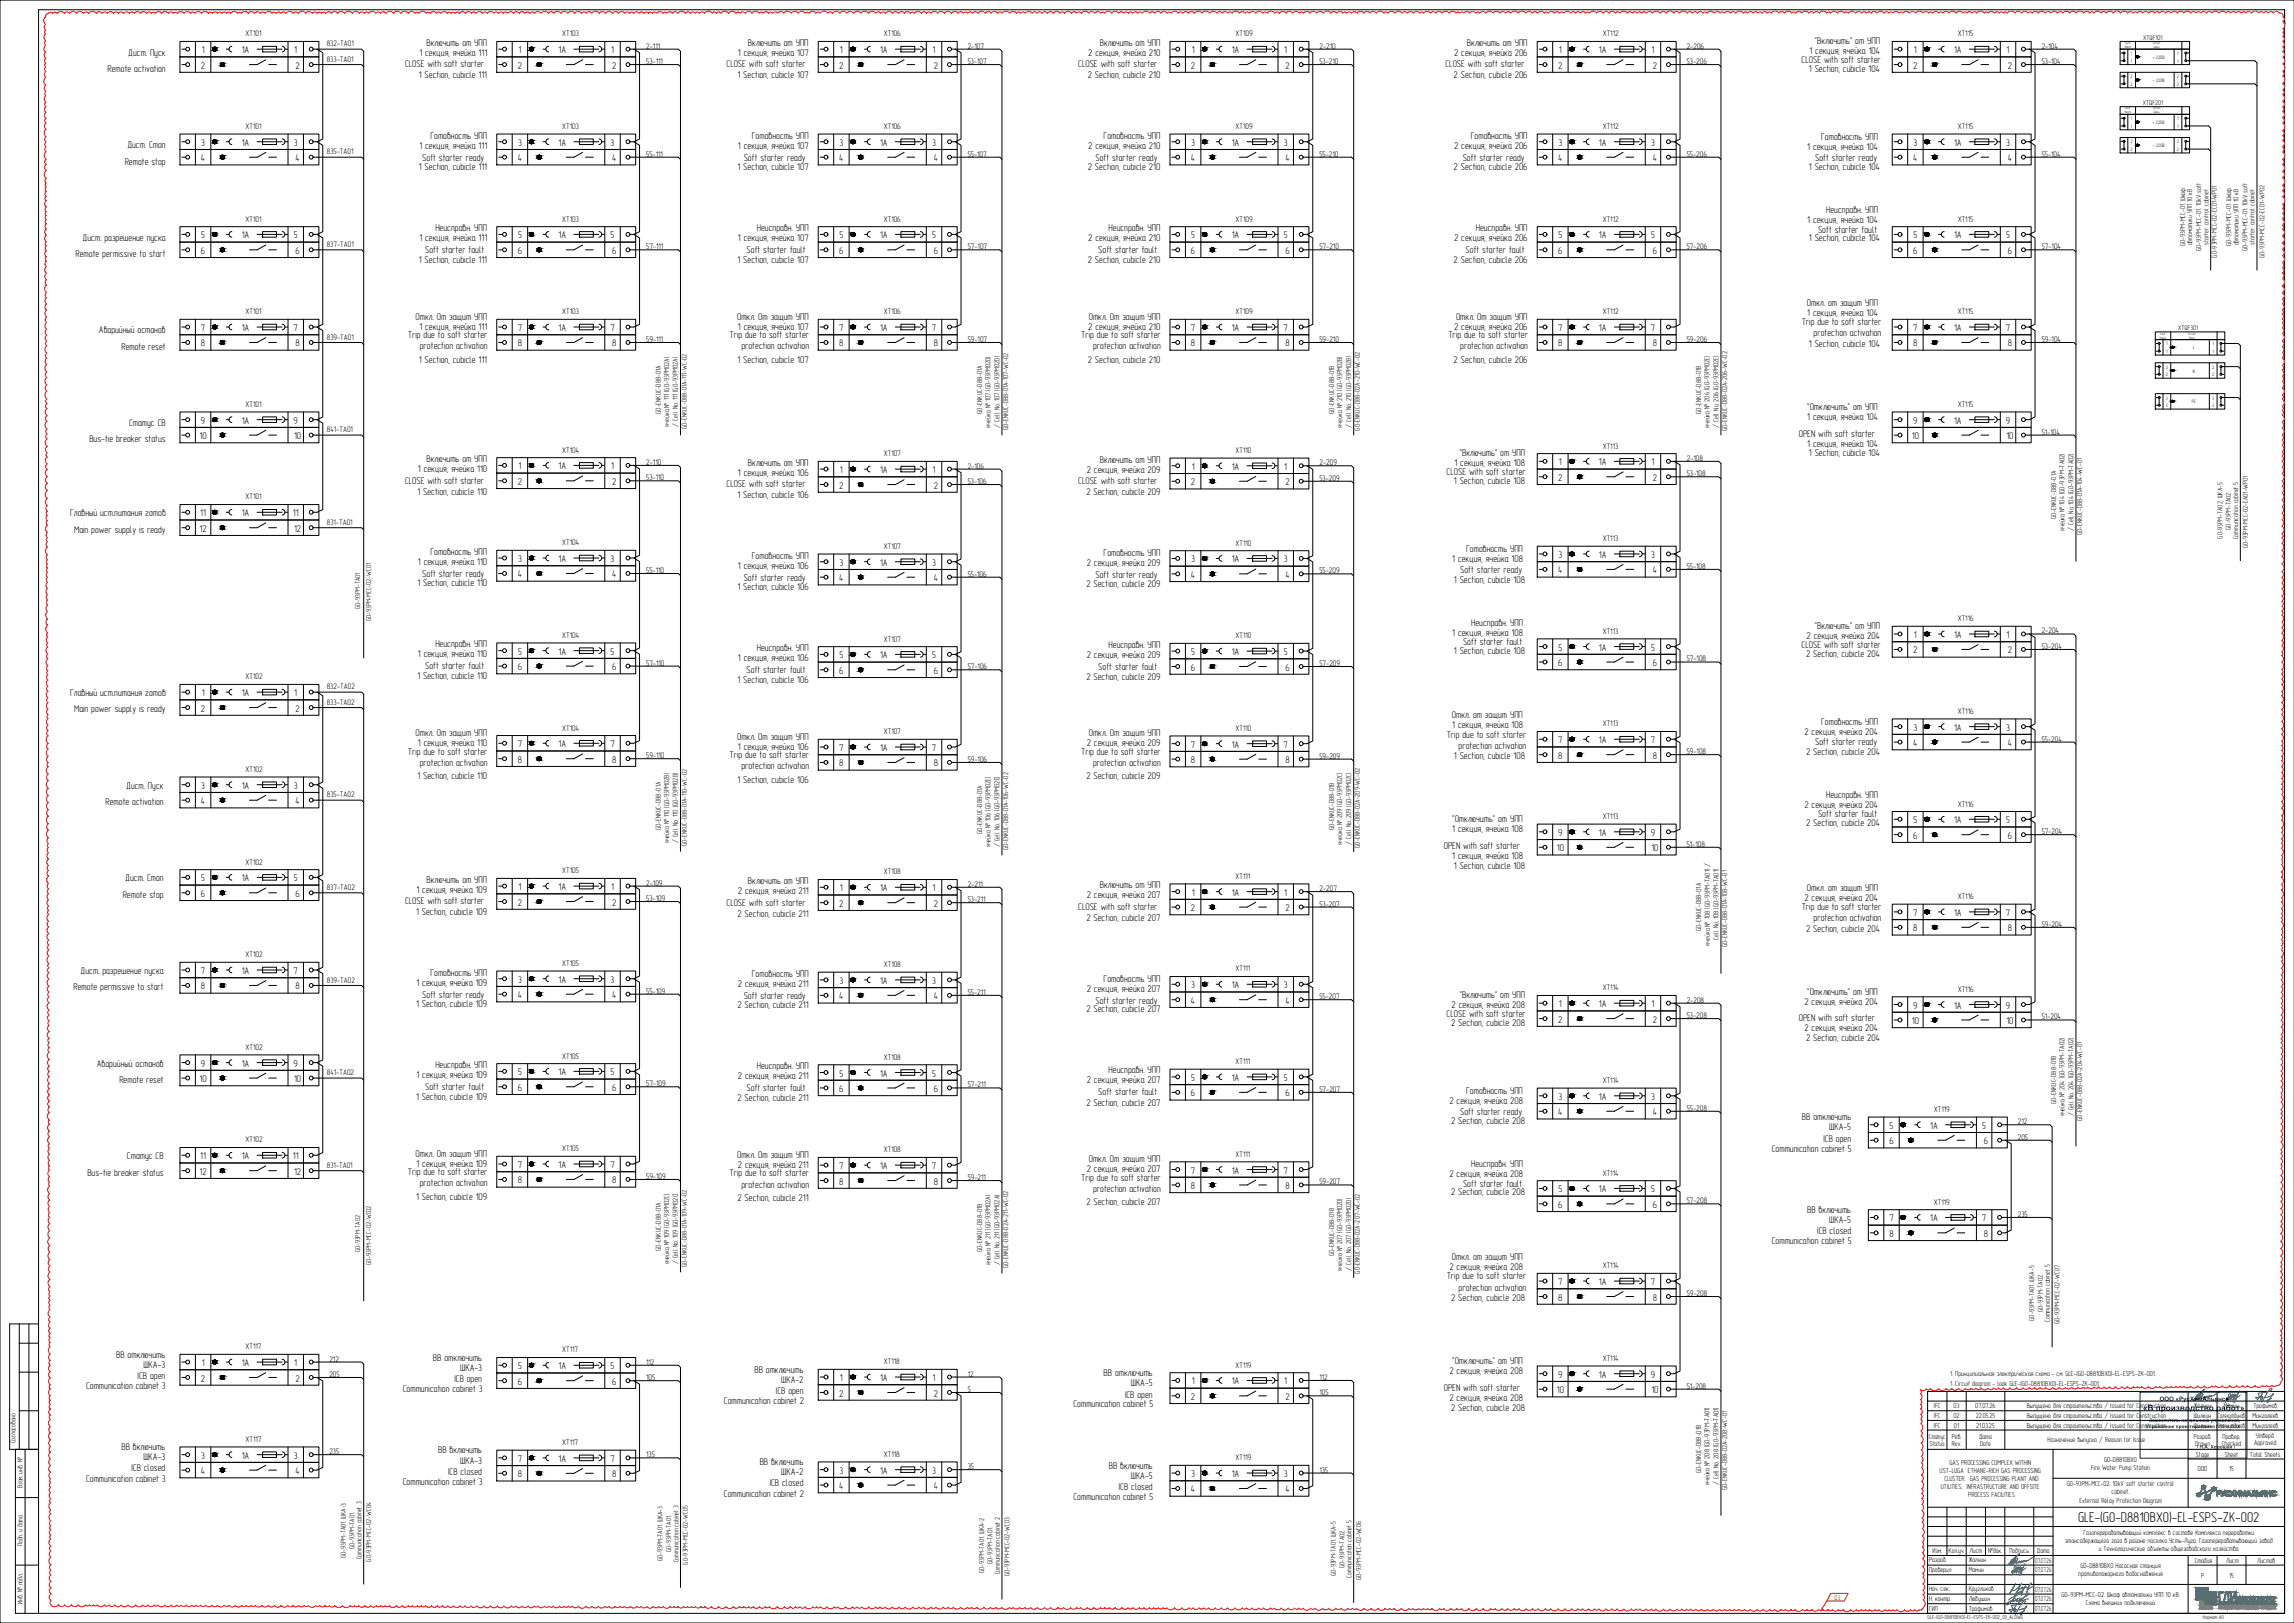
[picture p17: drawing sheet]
<svg xmlns="http://www.w3.org/2000/svg" width="1189mm" height="841mm" viewBox="0 0 1189 841" stroke-linecap="round" stroke-linejoin="round" font-family="sans-serif">
<defs><g id="words">
<text font-size="7.3" x="1077" y="789">GLE-(G0-D8810BX0)-EL-ESPS-ZK-002</text>
<g font-size="5.1">
<text x="221" y="24">Включить от УПП</text>
<text x="388" y="24">Включить от УПП</text>
<text x="570" y="24">Включить от УПП</text>
<text x="760" y="24">Включить от УПП</text>
<text x="940" y="23">&quot;Включить&quot; от УПП</text>
<text x="66" y="29">Дист. Пуск</text>
<text x="105" y="28">1</text>
<text x="125" y="28">1A</text>
<text x="153" y="28">1</text>
<text x="217" y="29">1 секция, ячейка 111</text>
<text x="269" y="28">1</text>
<text x="289" y="28">1A</text>
<text x="317" y="28">1</text>
<text x="382" y="29">1 секция, ячейка 107</text>
<text x="435" y="28">1</text>
<text x="456" y="28">1A</text>
<text x="483" y="28">1</text>
<text x="564" y="29">2 секция, ячейка 210</text>
<text x="618" y="28">1</text>
<text x="638" y="28">1A</text>
<text x="666" y="28">1</text>
<text x="754" y="29">2 секция, ячейка 206</text>
<text x="808" y="28">1</text>
<text x="829" y="28">1A</text>
<text x="856" y="28">1</text>
<text x="938" y="28">1 секция, ячейка 104</text>
<text x="992" y="28">1</text>
<text x="1013" y="28">1A</text>
<text x="1040" y="28">1</text>
<text x="104" y="36">2</text>
<text x="153" y="36">2</text>
<text x="210" y="35">CLOSE with soft starter</text>
<text x="268" y="36">2</text>
<text x="317" y="36">2</text>
<text x="377" y="35">CLOSE with soft starter</text>
<text x="435" y="36">2</text>
<text x="484" y="36">2</text>
<text x="559" y="35">CLOSE with soft starter</text>
<text x="617" y="36">2</text>
<text x="666" y="36">2</text>
<text x="749" y="35">CLOSE with soft starter</text>
<text x="808" y="36">2</text>
<text x="857" y="36">2</text>
<text x="934" y="33">CLOSE with soft starter</text>
<text x="992" y="36">2</text>
<text x="1041" y="36">2</text>
<text x="56" y="37">Remote activation</text>
<text x="217" y="41">1 Section, cubicle 111</text>
<text x="382" y="41">1 Section, cubicle 107</text>
<text x="564" y="41">2 Section, cubicle 210</text>
<text x="753" y="41">2 Section, cubicle 206</text>
<text x="937" y="37">1 Section, cubicle 104</text>
<text x="66" y="77">Дист. Стоп</text>
<text x="104" y="76">3</text>
<text x="125" y="76">1A</text>
<text x="152" y="76">3</text>
<text x="217" y="77">1 секция, ячейка 111</text>
<text x="223" y="72">Готовность УПП</text>
<text x="268" y="76">3</text>
<text x="289" y="76">1A</text>
<text x="316" y="76">3</text>
<text x="382" y="77">1 секция, ячейка 107</text>
<text x="390" y="72">Готовность УПП</text>
<text x="435" y="76">3</text>
<text x="456" y="76">1A</text>
<text x="483" y="76">3</text>
<text x="564" y="77">2 секция, ячейка 210</text>
<text x="572" y="72">Готовность УПП</text>
<text x="617" y="76">3</text>
<text x="638" y="76">1A</text>
<text x="665" y="76">3</text>
<text x="754" y="77">2 секция, ячейка 206</text>
<text x="762" y="72">Готовность УПП</text>
<text x="808" y="76">3</text>
<text x="829" y="76">1A</text>
<text x="856" y="76">3</text>
<text x="937" y="78">1 секция, ячейка 104</text>
<text x="944" y="72">Готовность УПП</text>
<text x="992" y="76">3</text>
<text x="1013" y="76">1A</text>
<text x="1040" y="76">3</text>
<text x="104" y="84">4</text>
<text x="153" y="84">4</text>
<text x="219" y="83">Soft starter ready</text>
<text x="268" y="84">4</text>
<text x="317" y="84">4</text>
<text x="385" y="83">Soft starter ready</text>
<text x="435" y="84">4</text>
<text x="484" y="84">4</text>
<text x="568" y="83">Soft starter ready</text>
<text x="617" y="84">4</text>
<text x="666" y="84">4</text>
<text x="758" y="83">Soft starter ready</text>
<text x="808" y="84">4</text>
<text x="857" y="84">4</text>
<text x="941" y="83">Soft starter ready</text>
<text x="992" y="84">4</text>
<text x="1041" y="84">4</text>
<text x="65" y="85">Remote stop</text>
<text x="217" y="88">1 Section, cubicle 111</text>
<text x="382" y="88">1 Section, cubicle 107</text>
<text x="564" y="88">2 Section, cubicle 210</text>
<text x="753" y="88">2 Section, cubicle 206</text>
<text x="937" y="88">1 Section, cubicle 104</text>
<text x="946" y="111">Неисправн. УПП</text>
<text x="226" y="120">Неисправн. УПП</text>
<text x="392" y="120">Неисправн. УПП</text>
<text x="575" y="120">Неисправн. УПП</text>
<text x="765" y="120">Неисправн. УПП</text>
<text x="937" y="116">1 секция, ячейка 104</text>
<text x="43" y="125">Дист. разрешение пуска</text>
<text x="104" y="124">5</text>
<text x="125" y="124">1A</text>
<text x="152" y="124">5</text>
<text x="217" y="125">1 секция, ячейка 111</text>
<text x="268" y="124">5</text>
<text x="289" y="124">1A</text>
<text x="316" y="124">5</text>
<text x="382" y="125">1 секция, ячейка 107</text>
<text x="435" y="124">5</text>
<text x="456" y="124">1A</text>
<text x="483" y="124">5</text>
<text x="564" y="125">2 секция, ячейка 210</text>
<text x="617" y="124">5</text>
<text x="638" y="124">1A</text>
<text x="665" y="124">5</text>
<text x="754" y="125">2 секция, ячейка 206</text>
<text x="808" y="124">5</text>
<text x="829" y="124">1A</text>
<text x="856" y="124">5</text>
<text x="937" y="125">1 Section, cubicle 104</text>
<text x="942" y="121">Soft starter fault</text>
<text x="992" y="124">5</text>
<text x="1013" y="124">1A</text>
<text x="1040" y="124">5</text>
<text x="104" y="132">6</text>
<text x="153" y="132">6</text>
<text x="220" y="131">Soft starter fault</text>
<text x="268" y="132">6</text>
<text x="317" y="132">6</text>
<text x="387" y="131">Soft starter fault</text>
<text x="435" y="132">6</text>
<text x="484" y="132">6</text>
<text x="569" y="131">Soft starter fault</text>
<text x="617" y="132">6</text>
<text x="666" y="132">6</text>
<text x="760" y="131">Soft starter fault</text>
<text x="808" y="132">6</text>
<text x="857" y="132">6</text>
<text x="992" y="132">6</text>
<text x="1041" y="132">6</text>
<text x="39" y="133">Remote permissive to start</text>
<text x="217" y="136">1 Section, cubicle 111</text>
<text x="382" y="136">1 Section, cubicle 107</text>
<text x="564" y="136">2 Section, cubicle 210</text>
<text x="753" y="136">2 Section, cubicle 206</text>
<text x="936" y="159">Откл. от защит УПП</text>
<text x="215" y="166">Откл. От защит УПП</text>
<text x="382" y="166">Откл. От защит УПП</text>
<text x="564" y="166">Откл. От защит УПП</text>
<text x="755" y="166">Откл. От защит УПП</text>
<text x="937" y="164">1 секция, ячейка 104</text>
<text x="51" y="173">Аварийный останов</text>
<text x="104" y="172">7</text>
<text x="125" y="172">1A</text>
<text x="152" y="172">7</text>
<text x="217" y="171">1 секция, ячейка 111</text>
<text x="268" y="172">7</text>
<text x="289" y="172">1A</text>
<text x="316" y="172">7</text>
<text x="382" y="171">1 секция, ячейка 107</text>
<text x="435" y="172">7</text>
<text x="456" y="172">1A</text>
<text x="483" y="172">7</text>
<text x="564" y="171">2 секция, ячейка 210</text>
<text x="617" y="172">7</text>
<text x="638" y="172">1A</text>
<text x="665" y="172">7</text>
<text x="754" y="171">2 секция, ячейка 206</text>
<text x="808" y="172">7</text>
<text x="829" y="172">1A</text>
<text x="856" y="172">7</text>
<text x="934" y="169">Trip due to soft starter</text>
<text x="992" y="172">7</text>
<text x="1013" y="172">1A</text>
<text x="1040" y="172">7</text>
<text x="104" y="180">8</text>
<text x="153" y="180">8</text>
<text x="211" y="175">Trip due to soft starter</text>
<text x="268" y="180">8</text>
<text x="317" y="180">8</text>
<text x="378" y="175">Trip due to soft starter</text>
<text x="435" y="180">8</text>
<text x="484" y="180">8</text>
<text x="560" y="175">Trip due to soft starter</text>
<text x="617" y="180">8</text>
<text x="666" y="180">8</text>
<text x="751" y="175">Trip due to soft starter</text>
<text x="808" y="180">8</text>
<text x="857" y="180">8</text>
<text x="937" y="180">1 Section, cubicle 104</text>
<text x="940" y="174">protection activation</text>
<text x="992" y="180">8</text>
<text x="1041" y="180">8</text>
<text x="63" y="181">Remote reset</text>
<text x="218" y="181">protection activation</text>
<text x="384" y="181">protection activation</text>
<text x="566" y="181">protection activation</text>
<text x="757" y="181">protection activation</text>
<text x="217" y="188">1 Section, cubicle 111</text>
<text x="382" y="188">1 Section, cubicle 107</text>
<text x="564" y="188">2 Section, cubicle 210</text>
<text x="753" y="188">2 Section, cubicle 206</text>
<text x="937" y="212">&quot;Отключить&quot; от УПП</text>
<text x="67" y="221">Статус CB</text>
<text x="104" y="220">9</text>
<text x="125" y="220">1A</text>
<text x="152" y="220">9</text>
<text x="937" y="218">1 секция, ячейка 104</text>
<text x="992" y="220">9</text>
<text x="1013" y="220">1A</text>
<text x="1040" y="220">9</text>
<text x="103" y="228">10</text>
<text x="152" y="228">10</text>
<text x="932" y="226">OPEN with soft starter</text>
<text x="991" y="228">10</text>
<text x="1040" y="228">10</text>
<text x="46" y="229">Bus-tie breaker status</text>
<text x="937" y="231">1 секция, ячейка 104</text>
<text x="221" y="240">Включить от УПП</text>
<text x="570" y="240">Включить от УПП</text>
<text x="756" y="236">&quot;Включить&quot; от УПП</text>
<text x="937" y="237">1 Section, cubicle 104</text>
<text x="217" y="245">1 секция, ячейка 110</text>
<text x="269" y="243">1</text>
<text x="289" y="243">1A</text>
<text x="317" y="243">1</text>
<text x="388" y="241">Включить от УПП</text>
<text x="435" y="245">1</text>
<text x="456" y="245">1A</text>
<text x="483" y="245">1</text>
<text x="563" y="245">2 секция, ячейка 209</text>
<text x="618" y="243">1</text>
<text x="638" y="243">1A</text>
<text x="666" y="243">1</text>
<text x="754" y="241">1 секция, ячейка 108</text>
<text x="808" y="241">1</text>
<text x="829" y="241">1A</text>
<text x="856" y="241">1</text>
<text x="210" y="251">CLOSE with soft starter</text>
<text x="268" y="251">2</text>
<text x="317" y="251">2</text>
<text x="382" y="247">1 секция, ячейка 106</text>
<text x="559" y="251">CLOSE with soft starter</text>
<text x="617" y="251">2</text>
<text x="666" y="251">2</text>
<text x="750" y="246">CLOSE with soft starter</text>
<text x="754" y="251">1 Section, cubicle 108</text>
<text x="808" y="249">2</text>
<text x="857" y="249">2</text>
<text x="216" y="256">1 Section, cubicle 110</text>
<text x="377" y="253">CLOSE with soft starter</text>
<text x="435" y="253">2</text>
<text x="484" y="253">2</text>
<text x="563" y="257">2 Section, cubicle 209</text>
<text x="382" y="258">1 Section, cubicle 106</text>
<text x="36" y="268">Главный ист.питания готов</text>
<text x="104" y="268">11</text>
<text x="125" y="268">1A</text>
<text x="152" y="268">11</text>
<text x="103" y="276">12</text>
<text x="152" y="276">12</text>
<text x="38" y="276">Main power supply is ready</text>
<text x="223" y="288">Готовность УПП</text>
<text x="760" y="286">Готовность УПП</text>
<text x="217" y="293">1 секция, ячейка 110</text>
<text x="268" y="291">3</text>
<text x="289" y="291">1A</text>
<text x="316" y="291">3</text>
<text x="390" y="290">Готовность УПП</text>
<text x="435" y="293">3</text>
<text x="456" y="293">1A</text>
<text x="483" y="293">3</text>
<text x="563" y="293">2 секция, ячейка 209</text>
<text x="572" y="288">Готовность УПП</text>
<text x="617" y="291">3</text>
<text x="638" y="291">1A</text>
<text x="665" y="291">3</text>
<text x="753" y="291">1 секция, ячейка 108</text>
<text x="808" y="289">3</text>
<text x="829" y="289">1A</text>
<text x="856" y="289">3</text>
<text x="219" y="299">Soft starter ready</text>
<text x="268" y="299">4</text>
<text x="317" y="299">4</text>
<text x="382" y="295">1 секция, ячейка 106</text>
<text x="568" y="299">Soft starter ready</text>
<text x="617" y="299">4</text>
<text x="666" y="299">4</text>
<text x="757" y="297">Soft starter ready</text>
<text x="808" y="297">4</text>
<text x="857" y="297">4</text>
<text x="216" y="304">1 Section, cubicle 110</text>
<text x="382" y="306">1 Section, cubicle 106</text>
<text x="385" y="301">Soft starter ready</text>
<text x="435" y="301">4</text>
<text x="484" y="301">4</text>
<text x="563" y="304">2 Section, cubicle 209</text>
<text x="754" y="302">1 Section, cubicle 108</text>
<text x="753" y="329">1 секция, ячейка 108</text>
<text x="762" y="324">Неисправн. УПП</text>
<text x="940" y="326">&quot;Включить&quot; от УПП</text>
<text x="226" y="335">Неисправн. УПП</text>
<text x="575" y="336">Неисправн. УПП</text>
<text x="758" y="334">Soft starter fault</text>
<text x="934" y="336">CLOSE with soft starter</text>
<text x="936" y="331">2 секция, ячейка 204</text>
<text x="992" y="331">1</text>
<text x="1013" y="331">1A</text>
<text x="1040" y="331">1</text>
<text x="217" y="341">1 секция, ячейка 110</text>
<text x="268" y="339">5</text>
<text x="289" y="339">1A</text>
<text x="316" y="339">5</text>
<text x="392" y="337">Неисправн. УПП</text>
<text x="435" y="341">5</text>
<text x="456" y="341">1A</text>
<text x="483" y="341">5</text>
<text x="563" y="341">2 секция, ячейка 209</text>
<text x="617" y="339">5</text>
<text x="638" y="339">1A</text>
<text x="665" y="339">5</text>
<text x="754" y="339">1 Section, cubicle 108</text>
<text x="808" y="337">5</text>
<text x="829" y="337">1A</text>
<text x="856" y="337">5</text>
<text x="936" y="340">2 Section, cubicle 204</text>
<text x="992" y="339">2</text>
<text x="1041" y="339">2</text>
<text x="220" y="347">Soft starter fault</text>
<text x="268" y="347">6</text>
<text x="317" y="347">6</text>
<text x="382" y="343">1 секция, ячейка 106</text>
<text x="569" y="347">Soft starter fault</text>
<text x="617" y="347">6</text>
<text x="666" y="347">6</text>
<text x="808" y="345">6</text>
<text x="857" y="345">6</text>
<text x="216" y="352">1 Section, cubicle 110</text>
<text x="387" y="349">Soft starter fault</text>
<text x="435" y="349">6</text>
<text x="484" y="349">6</text>
<text x="563" y="352">2 Section, cubicle 209</text>
<text x="382" y="354">1 Section, cubicle 106</text>
<text x="36" y="361">Главный ист.питания готов</text>
<text x="105" y="361">1</text>
<text x="125" y="361">1A</text>
<text x="153" y="361">1</text>
<text x="38" y="369">Main power supply is ready</text>
<text x="104" y="369">2</text>
<text x="153" y="369">2</text>
<text x="752" y="372">Откл. от защит УПП</text>
<text x="753" y="377">1 секция, ячейка 108</text>
<text x="944" y="376">Готовность УПП</text>
<text x="215" y="381">Откл. От защит УПП</text>
<text x="382" y="383">Откл. От защит УПП</text>
<text x="564" y="381">Откл. От защит УПП</text>
<text x="750" y="382">Trip due to soft starter</text>
<text x="935" y="381">2 секция, ячейка 204</text>
<text x="992" y="379">3</text>
<text x="1013" y="379">1A</text>
<text x="1040" y="379">3</text>
<text x="217" y="386">1 секция, ячейка 110</text>
<text x="268" y="387">7</text>
<text x="289" y="387">1A</text>
<text x="316" y="387">7</text>
<text x="382" y="388">1 секция, ячейка 106</text>
<text x="435" y="389">7</text>
<text x="456" y="389">1A</text>
<text x="483" y="389">7</text>
<text x="563" y="387">2 секция, ячейка 209</text>
<text x="617" y="387">7</text>
<text x="638" y="387">1A</text>
<text x="665" y="387">7</text>
<text x="756" y="388">protection activation</text>
<text x="808" y="385">7</text>
<text x="829" y="385">1A</text>
<text x="856" y="385">7</text>
<text x="941" y="386">Soft starter ready</text>
<text x="992" y="387">4</text>
<text x="1041" y="387">4</text>
<text x="211" y="391">Trip due to soft starter</text>
<text x="268" y="395">8</text>
<text x="317" y="395">8</text>
<text x="378" y="393">Trip due to soft starter</text>
<text x="560" y="391">Trip due to soft starter</text>
<text x="617" y="395">8</text>
<text x="666" y="395">8</text>
<text x="754" y="393">1 Section, cubicle 108</text>
<text x="808" y="393">8</text>
<text x="857" y="393">8</text>
<text x="936" y="391">2 Section, cubicle 204</text>
<text x="218" y="397">protection activation</text>
<text x="384" y="399">protection activation</text>
<text x="435" y="397">8</text>
<text x="484" y="397">8</text>
<text x="566" y="397">protection activation</text>
<text x="216" y="404">1 Section, cubicle 110</text>
<text x="382" y="406">1 Section, cubicle 106</text>
<text x="563" y="404">2 Section, cubicle 209</text>
<text x="65" y="409">Дист. Пуск</text>
<text x="104" y="409">3</text>
<text x="125" y="409">1A</text>
<text x="152" y="409">3</text>
<text x="946" y="414">Неисправн. УПП</text>
<text x="55" y="417">Remote activation</text>
<text x="104" y="417">4</text>
<text x="153" y="417">4</text>
<text x="935" y="419">2 секция, ячейка 204</text>
<text x="753" y="426">&quot;Отключить&quot; от УПП</text>
<text x="942" y="424">Soft starter fault</text>
<text x="753" y="431">1 секция, ячейка 108</text>
<text x="936" y="428">2 Section, cubicle 204</text>
<text x="992" y="427">5</text>
<text x="1013" y="427">1A</text>
<text x="1040" y="427">5</text>
<text x="808" y="433">9</text>
<text x="829" y="433">1A</text>
<text x="856" y="433">9</text>
<text x="992" y="435">6</text>
<text x="1041" y="435">6</text>
<text x="748" y="440">OPEN with soft starter</text>
<text x="807" y="441">10</text>
<text x="856" y="441">10</text>
<text x="753" y="445">1 секция, ячейка 108</text>
<text x="754" y="450">1 Section, cubicle 108</text>
<text x="65" y="457">Дист. Стоп</text>
<text x="104" y="457">5</text>
<text x="125" y="457">1A</text>
<text x="152" y="457">5</text>
<text x="221" y="458">Включить от УПП</text>
<text x="269" y="461">1</text>
<text x="289" y="461">1A</text>
<text x="317" y="461">1</text>
<text x="388" y="458">Включить от УПП</text>
<text x="435" y="462">1</text>
<text x="456" y="462">1A</text>
<text x="483" y="462">1</text>
<text x="570" y="460">Включить от УПП</text>
<text x="936" y="462">Откл. от защит УПП</text>
<text x="64" y="465">Remote stop</text>
<text x="104" y="465">6</text>
<text x="153" y="465">6</text>
<text x="216" y="463">1 секция, ячейка 109</text>
<text x="382" y="463">2 секция, ячейка 211</text>
<text x="563" y="466">2 секция, ячейка 207</text>
<text x="618" y="464">1</text>
<text x="638" y="464">1A</text>
<text x="666" y="464">1</text>
<text x="935" y="467">2 секция, ячейка 204</text>
<text x="210" y="469">CLOSE with soft starter</text>
<text x="268" y="469">2</text>
<text x="317" y="469">2</text>
<text x="377" y="469">CLOSE with soft starter</text>
<text x="435" y="470">2</text>
<text x="484" y="470">2</text>
<text x="559" y="472">CLOSE with soft starter</text>
<text x="617" y="472">2</text>
<text x="666" y="472">2</text>
<text x="934" y="472">Trip due to soft starter</text>
<text x="216" y="474">1 Section, cubicle 109</text>
<text x="382" y="475">2 Section, cubicle 211</text>
<text x="563" y="477">2 Section, cubicle 207</text>
<text x="940" y="477">protection activation</text>
<text x="992" y="475">7</text>
<text x="1013" y="475">1A</text>
<text x="1040" y="475">7</text>
<text x="936" y="483">2 Section, cubicle 204</text>
<text x="992" y="483">8</text>
<text x="1041" y="483">8</text>
<text x="42" y="505">Дист. разрешение пуска</text>
<text x="104" y="505">7</text>
<text x="125" y="505">1A</text>
<text x="152" y="505">7</text>
<text x="223" y="506">Готовность УПП</text>
<text x="268" y="509">3</text>
<text x="289" y="509">1A</text>
<text x="316" y="509">3</text>
<text x="390" y="506">Готовность УПП</text>
<text x="435" y="510">3</text>
<text x="456" y="510">1A</text>
<text x="483" y="510">3</text>
<text x="572" y="509">Готовность УПП</text>
<text x="38" y="513">Remote permissive to start</text>
<text x="104" y="513">8</text>
<text x="153" y="513">8</text>
<text x="216" y="511">1 секция, ячейка 109</text>
<text x="382" y="512">2 секция, ячейка 211</text>
<text x="563" y="514">2 секция, ячейка 207</text>
<text x="617" y="512">3</text>
<text x="638" y="512">1A</text>
<text x="665" y="512">3</text>
<text x="937" y="515">&quot;Отключить&quot; от УПП</text>
<text x="216" y="522">1 Section, cubicle 109</text>
<text x="219" y="517">Soft starter ready</text>
<text x="268" y="517">4</text>
<text x="317" y="517">4</text>
<text x="385" y="518">Soft starter ready</text>
<text x="435" y="518">4</text>
<text x="484" y="518">4</text>
<text x="568" y="520">Soft starter ready</text>
<text x="617" y="520">4</text>
<text x="666" y="520">4</text>
<text x="756" y="517">&quot;Включить&quot; от УПП</text>
<text x="808" y="522">1</text>
<text x="829" y="522">1A</text>
<text x="856" y="522">1</text>
<text x="935" y="521">2 секция, ячейка 204</text>
<text x="382" y="522">2 Section, cubicle 211</text>
<text x="563" y="525">2 Section, cubicle 207</text>
<text x="750" y="527">CLOSE with soft starter</text>
<text x="752" y="522">2 секция, ячейка 208</text>
<text x="992" y="523">9</text>
<text x="1013" y="523">1A</text>
<text x="1040" y="523">9</text>
<text x="752" y="532">2 Section, cubicle 208</text>
<text x="808" y="530">2</text>
<text x="857" y="530">2</text>
<text x="932" y="529">OPEN with soft starter</text>
<text x="991" y="531">10</text>
<text x="1040" y="531">10</text>
<text x="935" y="535">2 секция, ячейка 204</text>
<text x="936" y="540">2 Section, cubicle 204</text>
<text x="50" y="553">Аварийный останов</text>
<text x="104" y="553">9</text>
<text x="125" y="553">1A</text>
<text x="152" y="553">9</text>
<text x="226" y="553">Неисправн. УПП</text>
<text x="268" y="557">5</text>
<text x="289" y="557">1A</text>
<text x="316" y="557">5</text>
<text x="392" y="554">Неисправн. УПП</text>
<text x="435" y="558">5</text>
<text x="456" y="558">1A</text>
<text x="483" y="558">5</text>
<text x="575" y="556">Неисправн. УПП</text>
<text x="62" y="561">Remote reset</text>
<text x="103" y="561">10</text>
<text x="152" y="561">10</text>
<text x="216" y="559">1 секция, ячейка 109</text>
<text x="382" y="559">2 секция, ячейка 211</text>
<text x="563" y="561">2 секция, ячейка 207</text>
<text x="617" y="560">5</text>
<text x="638" y="560">1A</text>
<text x="665" y="560">5</text>
<text x="220" y="565">Soft starter fault</text>
<text x="268" y="565">6</text>
<text x="317" y="565">6</text>
<text x="387" y="565">Soft starter fault</text>
<text x="435" y="566">6</text>
<text x="484" y="566">6</text>
<text x="569" y="568">Soft starter fault</text>
<text x="617" y="568">6</text>
<text x="666" y="568">6</text>
<text x="760" y="567">Готовность УПП</text>
<text x="808" y="570">3</text>
<text x="829" y="570">1A</text>
<text x="856" y="570">3</text>
<text x="216" y="570">1 Section, cubicle 109</text>
<text x="382" y="571">2 Section, cubicle 211</text>
<text x="563" y="573">2 Section, cubicle 207</text>
<text x="751" y="572">2 секция, ячейка 208</text>
<text x="757" y="578">Soft starter ready</text>
<text x="808" y="578">4</text>
<text x="857" y="578">4</text>
<text x="934" y="581">ВВ отключить</text>
<text x="752" y="583">2 Section, cubicle 208</text>
<text x="948" y="586">ШКА-5</text>
<text x="979" y="585">5</text>
<text x="1000" y="585">1A</text>
<text x="1027" y="585">5</text>
<text x="945" y="592">ICB open</text>
<text x="979" y="593">6</text>
<text x="1028" y="593">6</text>
<text x="215" y="599">Откл. От защит УПП</text>
<text x="382" y="600">Откл. От защит УПП</text>
<text x="918" y="597">Communication cabinet 5</text>
<text x="66" y="601">Статус CB</text>
<text x="104" y="601">11</text>
<text x="125" y="601">1A</text>
<text x="152" y="601">11</text>
<text x="216" y="604">1 секция, ячейка 109</text>
<text x="268" y="605">7</text>
<text x="289" y="605">1A</text>
<text x="316" y="605">7</text>
<text x="382" y="605">2 секция, ячейка 211</text>
<text x="435" y="606">7</text>
<text x="456" y="606">1A</text>
<text x="483" y="606">7</text>
<text x="564" y="602">Откл. От защит УПП</text>
<text x="762" y="605">Неисправн. УПП</text>
<text x="45" y="609">Bus-tie breaker status</text>
<text x="103" y="609">12</text>
<text x="152" y="609">12</text>
<text x="211" y="609">Trip due to soft starter</text>
<text x="378" y="610">Trip due to soft starter</text>
<text x="560" y="612">Trip due to soft starter</text>
<text x="563" y="607">2 секция, ячейка 207</text>
<text x="617" y="608">7</text>
<text x="638" y="608">1A</text>
<text x="665" y="608">7</text>
<text x="751" y="610">2 секция, ячейка 208</text>
<text x="218" y="615">protection activation</text>
<text x="268" y="613">8</text>
<text x="317" y="613">8</text>
<text x="384" y="615">protection activation</text>
<text x="435" y="614">8</text>
<text x="484" y="614">8</text>
<text x="566" y="618">protection activation</text>
<text x="617" y="616">8</text>
<text x="666" y="616">8</text>
<text x="758" y="615">Soft starter fault</text>
<text x="808" y="618">5</text>
<text x="829" y="618">1A</text>
<text x="856" y="618">5</text>
<text x="216" y="622">1 Section, cubicle 109</text>
<text x="382" y="622">2 Section, cubicle 211</text>
<text x="752" y="619">2 Section, cubicle 208</text>
<text x="563" y="625">2 Section, cubicle 207</text>
<text x="808" y="626">6</text>
<text x="857" y="626">6</text>
<text x="937" y="629">ВВ включить</text>
<text x="948" y="634">ШКА-5</text>
<text x="979" y="633">7</text>
<text x="1000" y="633">1A</text>
<text x="1027" y="633">7</text>
<text x="942" y="640">ICB closed</text>
<text x="979" y="641">8</text>
<text x="1028" y="641">8</text>
<text x="918" y="645">Communication cabinet 5</text>
<text x="752" y="653">Откл. от защит УПП</text>
<text x="751" y="658">2 секция, ячейка 208</text>
<text x="750" y="663">Trip due to soft starter</text>
<text x="808" y="666">7</text>
<text x="829" y="666">1A</text>
<text x="856" y="666">7</text>
<text x="756" y="669">protection activation</text>
<text x="752" y="674">2 Section, cubicle 208</text>
<text x="808" y="674">8</text>
<text x="857" y="674">8</text>
<text x="60" y="704">ВВ отключить</text>
<text x="105" y="708">1</text>
<text x="125" y="708">1A</text>
<text x="153" y="708">1</text>
<text x="224" y="705">ВВ отключить</text>
<text x="753" y="707">&quot;Отключить&quot; от УПП</text>
<text x="74" y="709">ШКА-3</text>
<text x="238" y="710">ШКА-3</text>
<text x="268" y="710">5</text>
<text x="289" y="710">1A</text>
<text x="316" y="710">5</text>
<text x="391" y="711">ВВ отключить</text>
<text x="572" y="713">ВВ отключить</text>
<text x="751" y="712">2 секция, ячейка 208</text>
<text x="808" y="714">9</text>
<text x="829" y="714">1A</text>
<text x="856" y="714">9</text>
<text x="45" y="720">Communication cabinet 3</text>
<text x="71" y="715">ICB open</text>
<text x="104" y="716">2</text>
<text x="153" y="716">2</text>
<text x="236" y="716">ICB open</text>
<text x="268" y="718">6</text>
<text x="317" y="718">6</text>
<text x="405" y="716">ШКА-2</text>
<text x="435" y="716">1</text>
<text x="456" y="716">1A</text>
<text x="483" y="716">1</text>
<text x="586" y="718">ШКА-5</text>
<text x="618" y="717">1</text>
<text x="638" y="717">1A</text>
<text x="666" y="717">1</text>
<text x="209" y="721">Communication cabinet 3</text>
<text x="402" y="722">ICB open</text>
<text x="435" y="724">2</text>
<text x="484" y="724">2</text>
<text x="583" y="724">ICB open</text>
<text x="617" y="725">2</text>
<text x="666" y="725">2</text>
<text x="748" y="721">OPEN with soft starter</text>
<text x="751" y="726">2 секция, ячейка 208</text>
<text x="807" y="722">10</text>
<text x="856" y="722">10</text>
<text x="375" y="728">Communication cabinet 2</text>
<text x="556" y="729">Communication cabinet 5</text>
<text x="752" y="731">2 Section, cubicle 208</text>
<text x="63" y="752">ВВ включить</text>
<text x="104" y="756">3</text>
<text x="125" y="756">1A</text>
<text x="152" y="756">3</text>
<text x="227" y="753">ВВ включить</text>
<text x="74" y="757">ШКА-3</text>
<text x="238" y="758">ШКА-3</text>
<text x="268" y="758">7</text>
<text x="289" y="758">1A</text>
<text x="316" y="758">7</text>
<text x="394" y="759">ВВ включить</text>
<text x="575" y="761">ВВ включить</text>
<text x="45" y="768">Communication cabinet 3</text>
<text x="68" y="762">ICB closed</text>
<text x="104" y="764">4</text>
<text x="153" y="764">4</text>
<text x="232" y="764">ICB closed</text>
<text x="268" y="766">8</text>
<text x="317" y="766">8</text>
<text x="405" y="764">ШКА-2</text>
<text x="435" y="764">3</text>
<text x="456" y="764">1A</text>
<text x="483" y="764">3</text>
<text x="586" y="766">ШКА-5</text>
<text x="617" y="765">3</text>
<text x="638" y="765">1A</text>
<text x="665" y="765">3</text>
<text x="209" y="769">Communication cabinet 3</text>
<text x="399" y="770">ICB closed</text>
<text x="435" y="772">4</text>
<text x="484" y="772">4</text>
<text x="580" y="772">ICB closed</text>
<text x="617" y="773">4</text>
<text x="666" y="773">4</text>
<text x="375" y="776">Communication cabinet 2</text>
<text x="556" y="777">Communication cabinet 5</text>
</g>
<g font-size="4.2">
<text x="127" y="19">XT101</text>
<text x="169" y="24">832-TA01</text>
<text x="291" y="19">XT103</text>
<text x="458" y="19">XT106</text>
<text x="640" y="19">XT109</text>
<text x="831" y="19">XT112</text>
<text x="1015" y="19">XT115</text>
<text x="335" y="25">2-111</text>
<text x="502" y="25">2-107</text>
<text x="684" y="25">2-210</text>
<text x="874" y="25">2-206</text>
<text x="1058" y="25">2-104</text>
<text x="169" y="32">833-TA01</text>
<text x="335" y="33">53-111</text>
<text x="502" y="33">53-107</text>
<text x="684" y="33">53-210</text>
<text x="874" y="33">53-206</text>
<text x="1058" y="33">53-104</text>
<text x="127" y="67">XT101</text>
<text x="291" y="67">XT103</text>
<text x="458" y="67">XT106</text>
<text x="640" y="67">XT109</text>
<text x="831" y="67">XT112</text>
<text x="1015" y="67">XT115</text>
<text x="169" y="80">835-TA01</text>
<text x="335" y="81">55-111</text>
<text x="502" y="81">55-107</text>
<text x="684" y="81">55-210</text>
<text x="874" y="81">55-206</text>
<text x="1058" y="81">55-104</text>
<text x="127" y="115">XT101</text>
<text x="291" y="115">XT103</text>
<text x="458" y="115">XT106</text>
<text x="640" y="115">XT109</text>
<text x="831" y="115">XT112</text>
<text x="1015" y="115">XT115</text>
<text x="169" y="128">837-TA01</text>
<text x="335" y="129">57-111</text>
<text x="502" y="129">57-107</text>
<text x="684" y="129">57-210</text>
<text x="874" y="129">57-206</text>
<text x="1058" y="129">57-104</text>
<text x="127" y="163">XT101</text>
<text x="291" y="163">XT103</text>
<text x="458" y="163">XT106</text>
<text x="640" y="163">XT109</text>
<text x="831" y="163">XT112</text>
<text x="1015" y="163">XT115</text>
<text x="169" y="176">839-TA01</text>
<text x="335" y="177">59-111</text>
<text x="502" y="177">59-107</text>
<text x="684" y="177">59-210</text>
<text x="874" y="177">59-206</text>
<text x="1058" y="177">59-104</text>
<text x="127" y="211">XT101</text>
<text x="1015" y="211">XT115</text>
<text x="169" y="224">841-TA01</text>
<text x="1058" y="225">51-104</text>
<text x="831" y="232">XT113</text>
<text x="291" y="235">XT104</text>
<text x="458" y="236">XT107</text>
<text x="640" y="235">XT110</text>
<text x="874" y="239">2-108</text>
<text x="335" y="241">2-110</text>
<text x="502" y="243">2-106</text>
<text x="684" y="241">2-209</text>
<text x="335" y="249">53-110</text>
<text x="502" y="251">53-106</text>
<text x="684" y="249">53-209</text>
<text x="874" y="247">53-108</text>
<text x="127" y="259">XT101</text>
<text x="169" y="272">831-TA01</text>
<text x="831" y="280">XT113</text>
<text x="291" y="283">XT104</text>
<text x="458" y="284">XT107</text>
<text x="640" y="283">XT110</text>
<text x="335" y="297">55-110</text>
<text x="502" y="299">55-106</text>
<text x="684" y="297">55-209</text>
<text x="874" y="295">55-108</text>
<text x="1015" y="322">XT116</text>
<text x="831" y="328">XT113</text>
<text x="1058" y="328">2-204</text>
<text x="291" y="331">XT104</text>
<text x="458" y="332">XT107</text>
<text x="640" y="331">XT110</text>
<text x="1058" y="336">53-204</text>
<text x="335" y="345">57-110</text>
<text x="502" y="347">57-106</text>
<text x="684" y="345">57-209</text>
<text x="874" y="343">57-108</text>
<text x="127" y="352">XT102</text>
<text x="169" y="357">832-TA02</text>
<text x="169" y="365">833-TA02</text>
<text x="1015" y="370">XT116</text>
<text x="831" y="376">XT113</text>
<text x="291" y="379">XT104</text>
<text x="458" y="380">XT107</text>
<text x="640" y="379">XT110</text>
<text x="1058" y="384">55-204</text>
<text x="335" y="393">59-110</text>
<text x="502" y="395">59-106</text>
<text x="684" y="393">59-209</text>
<text x="874" y="391">59-108</text>
<text x="127" y="400">XT102</text>
<text x="169" y="413">835-TA02</text>
<text x="1015" y="418">XT116</text>
<text x="831" y="424">XT113</text>
<text x="1058" y="432">57-204</text>
<text x="874" y="439">51-108</text>
<text x="127" y="448">XT102</text>
<text x="291" y="453">XT105</text>
<text x="458" y="453">XT108</text>
<text x="640" y="455">XT111</text>
<text x="169" y="461">837-TA02</text>
<text x="335" y="459">2-109</text>
<text x="502" y="459">2-211</text>
<text x="684" y="462">2-207</text>
<text x="335" y="467">53-109</text>
<text x="502" y="467">53-211</text>
<text x="1015" y="466">XT116</text>
<text x="684" y="470">53-207</text>
<text x="1058" y="480">59-204</text>
<text x="127" y="496">XT102</text>
<text x="291" y="501">XT105</text>
<text x="458" y="501">XT108</text>
<text x="640" y="503">XT111</text>
<text x="169" y="509">839-TA02</text>
<text x="335" y="515">55-109</text>
<text x="502" y="516">55-211</text>
<text x="831" y="513">XT114</text>
<text x="1015" y="514">XT116</text>
<text x="684" y="518">55-207</text>
<text x="874" y="520">2-208</text>
<text x="874" y="528">53-208</text>
<text x="1058" y="528">51-204</text>
<text x="127" y="544">XT102</text>
<text x="291" y="549">XT105</text>
<text x="458" y="549">XT108</text>
<text x="640" y="551">XT111</text>
<text x="169" y="557">841-TA02</text>
<text x="335" y="563">57-109</text>
<text x="502" y="564">57-211</text>
<text x="831" y="561">XT114</text>
<text x="684" y="566">57-207</text>
<text x="874" y="576">55-208</text>
<text x="1002" y="576">XT119</text>
<text x="1046" y="583">212</text>
<text x="127" y="592">XT102</text>
<text x="1046" y="591">205</text>
<text x="291" y="597">XT105</text>
<text x="458" y="597">XT108</text>
<text x="640" y="599">XT111</text>
<text x="169" y="605">831-TA01</text>
<text x="335" y="611">59-109</text>
<text x="502" y="611">59-211</text>
<text x="831" y="609">XT114</text>
<text x="684" y="614">59-207</text>
<text x="874" y="624">57-208</text>
<text x="1002" y="624">XT119</text>
<text x="1046" y="631">235</text>
<text x="831" y="657">XT114</text>
<text x="874" y="672">59-208</text>
<text x="127" y="699">XT117</text>
<text x="291" y="701">XT117</text>
<text x="171" y="706">212</text>
<text x="335" y="707">112</text>
<text x="458" y="707">XT118</text>
<text x="831" y="705">XT114</text>
<text x="171" y="714">205</text>
<text x="502" y="713">12</text>
<text x="640" y="709">XT119</text>
<text x="335" y="715">105</text>
<text x="684" y="715">112</text>
<text x="874" y="720">51-208</text>
<text x="502" y="721">5</text>
<text x="684" y="723">105</text>
<text x="127" y="747">XT117</text>
<text x="291" y="749">XT117</text>
<text x="171" y="754">235</text>
<text x="335" y="755">135</text>
<text x="458" y="755">XT118</text>
<text x="502" y="761">35</text>
<text x="640" y="757">XT119</text>
<text x="684" y="763">135</text>
</g>
<g font-size="3.7">
<text x="1132" y="127" transform="rotate(-90 1132 127)">G0-93PM-MCC-01. Шкаф</text>
<text x="1136" y="127" transform="rotate(-90 1136 127)">автоматики УПП 10 кВ</text>
<text x="1141" y="130" transform="rotate(-90 1141 130)">G0-93PM-MCC-01. 10kV soft</text>
<text x="1145" y="127" transform="rotate(-90 1145 127)">starter control cabinet</text>
<text x="1156" y="127" transform="rotate(-90 1156 127)">G0-93PM-MCC-01. Шкаф</text>
<text x="1160" y="127" transform="rotate(-90 1160 127)">автоматики УПП 10 кВ</text>
<text x="1165" y="130" transform="rotate(-90 1165 130)">G0-93PM-MCC-01. 10kV soft</text>
<text x="1168" y="127" transform="rotate(-90 1168 127)">starter control cabinet</text>
<text x="1149" y="133" transform="rotate(-90 1149 133)">G0-93PM-MCC-02-EC01-WP01</text>
<text x="1174" y="134" transform="rotate(-90 1174 134)">G0-93PM-MCC-02-EC01-WP02</text>
<text x="342" y="214" transform="rotate(-90 342 214)">G0-ENKUC-D88-01A</text>
<text x="509" y="214" transform="rotate(-90 509 214)">G0-ENKUC-D88-01A</text>
<text x="691" y="214" transform="rotate(-90 691 214)">G0-ENKUC-D88-01B</text>
<text x="882" y="214" transform="rotate(-90 882 214)">G0-ENKUC-D88-01B</text>
<text x="347" y="221" transform="rotate(-90 347 221)">ячейка № 111 (G0-93PM02A)</text>
<text x="351" y="221" transform="rotate(-90 351 221)">/ Cell No. 111 (G0-93PM02A)</text>
<text x="513" y="222" transform="rotate(-90 513 222)">ячейка № 107 (G0-93PM02D)</text>
<text x="518" y="222" transform="rotate(-90 518 222)">/ Cell No. 107 (G0-93PM02D)</text>
<text x="696" y="222" transform="rotate(-90 696 222)">ячейка № 210 (G0-93PM02B)</text>
<text x="700" y="222" transform="rotate(-90 700 222)">/ Cell No. 210 (G0-93PM02B)</text>
<text x="886" y="222" transform="rotate(-90 886 222)">ячейка № 206 (G0-93PM02E)</text>
<text x="891" y="222" transform="rotate(-90 891 222)">/ Cell No. 206 (G0-93PM02E)</text>
<text x="356" y="222" transform="rotate(-90 356 222)">G0-ENKUC-D88-01A-111-WC-02</text>
<text x="522" y="223" transform="rotate(-90 522 223)">G0-ENKUC-D88-01A-107-WC-02</text>
<text x="705" y="223" transform="rotate(-90 705 223)">G0-ENKUC-D88-02A-210-WC-02</text>
<text x="895" y="223" transform="rotate(-90 895 223)">G0-ENKUC-D88-02A-206-WC-02</text>
<text x="1066" y="269" transform="rotate(-90 1066 269)">G0-ENKUC-D88-01A</text>
<text x="1070" y="275" transform="rotate(-90 1070 275)">ячейка № 104 (G0-93PM-ТА02)</text>
<text x="1075" y="275" transform="rotate(-90 1075 275)">/ Cell No. 104 (G0-93PM-ТА02)</text>
<text x="1156" y="274" transform="rotate(-90 1156 274)">G0-93PM-TA02.</text>
<text x="1079" y="277" transform="rotate(-90 1079 277)">G0-ENKUC-D88-01A-104-WC-01</text>
<text x="1152" y="279" transform="rotate(-90 1152 279)">G0-93PM-TA02. ШКА-5</text>
<text x="1160" y="279" transform="rotate(-90 1160 279)">Communication cabinet 5</text>
<text x="1165" y="284" transform="rotate(-90 1165 284)">G0-93PM-MCC-02-EA01-WP01</text>
<text x="187" y="316" transform="rotate(-90 187 316)">G0-93PM-TA01</text>
<text x="192" y="322" transform="rotate(-90 192 322)">G0-93PM-MCC-02-WC01</text>
<text x="342" y="430" transform="rotate(-90 342 430)">G0-ENKUC-D88-01A</text>
<text x="691" y="430" transform="rotate(-90 691 430)">G0-ENKUC-D88-01B</text>
<text x="347" y="437" transform="rotate(-90 347 437)">ячейка № 110 (G0-93PM02B)</text>
<text x="351" y="437" transform="rotate(-90 351 437)">/ Cell No. 110 (G0-93PM02B)</text>
<text x="509" y="432" transform="rotate(-90 509 432)">G0-ENKUC-D88-01A</text>
<text x="696" y="438" transform="rotate(-90 696 438)">ячейка № 209 (G0-93PM02C)</text>
<text x="700" y="438" transform="rotate(-90 700 438)">/ Cell No. 209 (G0-93PM02C)</text>
<text x="356" y="438" transform="rotate(-90 356 438)">G0-ENKUC-D88-01A-110-WC-02</text>
<text x="513" y="439" transform="rotate(-90 513 439)">ячейка № 106 (G0-93PM02E)</text>
<text x="518" y="439" transform="rotate(-90 518 439)">/ Cell No. 106 (G0-93PM02E)</text>
<text x="522" y="440" transform="rotate(-90 522 440)">G0-ENKUC-D88-01A-106-WC-02</text>
<text x="705" y="439" transform="rotate(-90 705 439)">G0-ENKUC-D88-02A-209-WC-02</text>
<text x="882" y="483" transform="rotate(-90 882 483)">G0-ENKUC-D88-01A</text>
<text x="886" y="490" transform="rotate(-90 886 490)">ячейка № 108 (G0-93PM-ТА01) /</text>
<text x="891" y="487" transform="rotate(-90 891 487)">Cell No. 108 (G0-93PM-ТА01)</text>
<text x="895" y="491" transform="rotate(-90 895 491)">G0-ENKUC-D88-01A-108-WC-01</text>
<text x="1066" y="572" transform="rotate(-90 1066 572)">G0-ENKUC-D88-01B</text>
<text x="1070" y="578" transform="rotate(-90 1070 578)">ячейка № 204 (G0-93PM-ТА02)</text>
<text x="1075" y="579" transform="rotate(-90 1075 579)">/ Cell No. 204 (G0-93PM-ТА02)</text>
<text x="1079" y="581" transform="rotate(-90 1079 581)">G0-ENKUC-D88-02A-204-WC-01</text>
<text x="187" y="649" transform="rotate(-90 187 649)">G0-93PM-TA02</text>
<text x="342" y="648" transform="rotate(-90 342 648)">G0-ENKUC-D88-01A</text>
<text x="509" y="649" transform="rotate(-90 509 649)">G0-ENKUC-D88-01B</text>
<text x="691" y="651" transform="rotate(-90 691 651)">G0-ENKUC-D88-01B</text>
<text x="192" y="655" transform="rotate(-90 192 655)">G0-93PM-MCC-02-WC02</text>
<text x="347" y="655" transform="rotate(-90 347 655)">ячейка № 109 (G0-93PM02С)</text>
<text x="351" y="655" transform="rotate(-90 351 655)">/ Cell No. 109 (G0-93PM02С)</text>
<text x="356" y="657" transform="rotate(-90 356 657)">G0-ENKUC-D88-01A-109-WC-02</text>
<text x="513" y="656" transform="rotate(-90 513 656)">ячейка № 211 (G0-93PM02A)</text>
<text x="518" y="656" transform="rotate(-90 518 656)">/ Cell No. 211 (G0-93PM02A)</text>
<text x="522" y="657" transform="rotate(-90 522 657)">G0-ENKUC-D88-02A-211-WC-02</text>
<text x="696" y="658" transform="rotate(-90 696 658)">ячейка № 207 (G0-93PM02D)</text>
<text x="700" y="658" transform="rotate(-90 700 658)">/ Cell No. 207 (G0-93PM02D)</text>
<text x="705" y="660" transform="rotate(-90 705 660)">G0-ENKUC-D88-02A-207-WC-02</text>
<text x="1059" y="680" transform="rotate(-90 1059 680)">G0-93PM-TA02.</text>
<text x="1054" y="684" transform="rotate(-90 1054 684)">G0-93PM-TA01. ШКА-5</text>
<text x="1062" y="685" transform="rotate(-90 1062 685)">Communication cabinet 5</text>
<text x="1067" y="686" transform="rotate(-90 1067 686)">G0-93PM-MCC-02-WC07</text>
<text x="1011" y="713">1. Принципиальная электрическая схема - см. GLE-(G0-D8810BX0)-EL-ESPS-ZK-001.</text>
<text x="1011" y="718">1. Circuit diagram - look GLE-(G0-D8810BX0)-EL-ESPS-ZK-001.</text>
<text x="1002" y="730">IFС</text>
<text x="1012" y="730">03</text>
<text x="1024" y="730">07.07.26</text>
<text x="1050" y="730">Выпущено для строительства / Issued for Construction</text>
<text x="1137" y="730">Жалнин</text>
<text x="1153" y="730">Мамин</text>
<text x="1168" y="730">Трофимов</text>
<text x="1002" y="735">IFС</text>
<text x="1012" y="735">02</text>
<text x="1024" y="735">22.05.25</text>
<text x="1050" y="735">Выпущено для строительства / Issued for Construction</text>
<text x="1137" y="735">Шилкин</text>
<text x="1149" y="735">Саляхутдинов</text>
<text x="1167" y="735">Мингалеев</text>
<text x="1002" y="740">IFС</text>
<text x="1013" y="740">01</text>
<text x="1024" y="740">21.03.25</text>
<text x="1050" y="740">Выпущено для строительства / Issued for Construction</text>
<text x="1137" y="740">Шилкин</text>
<text x="1149" y="740">Саляхутдинов</text>
<text x="1167" y="740">Мингалеев</text>
<text x="8" y="748" transform="rotate(-90 8 748)">Согласовано</text>
<text x="1000" y="746">Статус</text>
<text x="1000" y="749">Status</text>
<text x="1012" y="746">Рев.</text>
<text x="1012" y="749">Rev.</text>
<text x="1026" y="745">Дата</text>
<text x="1026" y="749">Date</text>
<text x="1061" y="747">Назначение выпуска / Reason for Issue</text>
<text x="1137" y="746">Разраб.</text>
<text x="1138" y="749">Drawn</text>
<text x="1151" y="749">Checked</text>
<text x="1152" y="746">Провер.</text>
<text x="1168" y="749">Approved</text>
<text x="1169" y="745">Утверд.</text>
<text x="1138" y="755">Stage</text>
<text x="1153" y="755">Sheet</text>
<text x="1166" y="755">Total Sheets</text>
<text x="1010" y="759">GAS PROCESSING COMPLEX WITHIN</text>
<text x="1084" y="762">Fire Water Pump Station</text>
<text x="1090" y="757">G0-D8810BX0</text>
<text x="882" y="763" transform="rotate(-90 882 763)">G0-ENKUC-D88-01B</text>
<text x="1005" y="763">UST-LUGA ETHANE-RICH GAS PROCESSING</text>
<text x="1008" y="767">CLUSTER. GAS PROCESSING PLANT AND</text>
<text x="1139" y="762">DDD</text>
<text x="1155" y="762">15</text>
<text x="12" y="771" transform="rotate(-90 12 771)">Взам. инв. №</text>
<text x="886" y="769" transform="rotate(-90 886 769)">ячейка № 208 (G0-93PM-ТА01)</text>
<text x="891" y="770" transform="rotate(-90 891 770)">/ Cell No. 208 (G0-93PM-ТА01)</text>
<text x="895" y="772" transform="rotate(-90 895 772)">G0-ENKUC-D88-02A-208-WC-01</text>
<text x="1006" y="771">UTILITIES, INFRASTRUCTURE AND OFFSITE</text>
<text x="1071" y="770">G0-93PM-MCC-02. 10kV soft starter control</text>
<text x="1020" y="776">PROCESS FACILITIES</text>
<text x="1078" y="779">External Relay Protection Diagram</text>
<text x="1094" y="774">cabinet.</text>
<text x="1080" y="795">Газоперерабатывающий комплекс в составе Комплекса переработки</text>
<text x="12" y="801" transform="rotate(-90 12 801)">Подп. и дата</text>
<text x="184" y="803" transform="rotate(-90 184 803)">G0-93PM-TA01.</text>
<text x="1070" y="800">этансодержащего газа в районе поселка Усть-Луга. Газоперерабатывающий завод</text>
<text x="1088" y="804">и Технологические объекты общезаводского хозяйства</text>
<text x="179" y="807" transform="rotate(-90 179 807)">G0-93PM-TA01. ШКА-3</text>
<text x="187" y="808" transform="rotate(-90 187 808)">Communication cabinet 3</text>
<text x="192" y="809" transform="rotate(-90 192 809)">G0-93PM-MCC-02-WC04</text>
<text x="343" y="809" transform="rotate(-90 343 809)">G0-93PM-TA01. ШКА-3</text>
<text x="348" y="804" transform="rotate(-90 348 804)">G0-93PM-TA01.</text>
<text x="352" y="810" transform="rotate(-90 352 810)">Communication cabinet 3</text>
<text x="1000" y="810">Разраб.</text>
<text x="1001" y="805">Изм.</text>
<text x="1010" y="805">Кол.уч.</text>
<text x="1020" y="810">Жалнин</text>
<text x="1021" y="805">Лист</text>
<text x="1030" y="805">№док.</text>
<text x="1041" y="805">Подпись</text>
<text x="1055" y="810">07.07.26</text>
<text x="1056" y="805">Дата</text>
<text x="1137" y="810">Стадия</text>
<text x="1154" y="810">Лист</text>
<text x="1170" y="810">Листов</text>
<text x="357" y="811" transform="rotate(-90 357 811)">G0-93PM-MCC-02-WC05</text>
<text x="510" y="815" transform="rotate(-90 510 815)">G0-93PM-TA01. ШКА-2</text>
<text x="514" y="810" transform="rotate(-90 514 810)">G0-93PM-TA01.</text>
<text x="518" y="816" transform="rotate(-90 518 816)">Communication cabinet 2</text>
<text x="697" y="813" transform="rotate(-90 697 813)">G0-93PM-TA02.</text>
<text x="1000" y="815">Проверил</text>
<text x="1020" y="815">Мамин</text>
<text x="1055" y="815">07.07.26</text>
<text x="1078" y="812">G0-D8810BX0 Насосная станция</text>
<text x="523" y="817" transform="rotate(-90 523 817)">G0-93PM-MCC-02-WC03</text>
<text x="692" y="817" transform="rotate(-90 692 817)">G0-93PM-TA01. ШКА-5</text>
<text x="700" y="818" transform="rotate(-90 700 818)">Communication cabinet 5</text>
<text x="705" y="819" transform="rotate(-90 705 819)">G0-93PM-MCC-02-WC06</text>
<text x="1077" y="817">противопожарного водоснабжения</text>
<text x="1141" y="818">Р</text>
<text x="1155" y="818">15</text>
<text x="1000" y="825">Нач. сек.</text>
<text x="1020" y="825">Кругликов</text>
<text x="1055" y="825">07.07.26</text>
<text x="1068" y="828">G0-93PM-MCC-02. Шкаф автоматики УПП 10 кВ.</text>
<text x="12" y="831" transform="rotate(-90 12 831)">Инв. № подл.</text>
<text x="1000" y="830">Н. контр.</text>
<text x="1020" y="830">Любушин</text>
<text x="1055" y="830">07.07.26</text>
<text x="1081" y="832">Схема внешних подключений</text>
<text x="1000" y="835">ГИП</text>
<text x="1020" y="835">Трофимов</text>
<text x="1055" y="835">07.07.26</text>
</g>
<text font-size="3.7" fill="#f00" x="951" y="829">03</text>
<g font-size="3.5">
<text x="1111" y="21">XTQF101</text>
<text x="1111" y="54">XTQF201</text>
<text x="1129" y="171">XTQF301</text>
</g>
<text font-size="2.9" x="999" y="839">GLE-(G0-D8810BX0)-EL-ESPS-ZK-002_03_AL.DWG</text>
<text font-size="2.8" x="1141" y="839">Формат А0</text>
<g font-size="2.5">
<text x="1104" y="28">1</text>
<text x="1128" y="28">1</text>
<text x="1104" y="32">1</text>
<text x="1116" y="31">+ 220В</text>
<text x="1128" y="32">1</text>
<text x="1104" y="40">2</text>
<text x="1128" y="40">2</text>
<text x="1104" y="44">2</text>
<text x="1116" y="43">- 220В</text>
<text x="1128" y="44">2</text>
<text x="1104" y="62">1</text>
<text x="1116" y="64">+ 220В</text>
<text x="1128" y="62">1</text>
<text x="1104" y="66">1</text>
<text x="1128" y="66">1</text>
<text x="1104" y="74">2</text>
<text x="1116" y="76">- 220В</text>
<text x="1128" y="74">2</text>
<text x="1104" y="78">2</text>
<text x="1128" y="78">2</text>
<text x="1123" y="179">1</text>
<text x="1147" y="179">1</text>
<text x="1123" y="183">1</text>
<text x="1137" y="181">L</text>
<text x="1147" y="183">1</text>
<text x="1122" y="191">2</text>
<text x="1146" y="191">2</text>
<text x="1122" y="195">2</text>
<text x="1136" y="193">N</text>
<text x="1146" y="195">2</text>
<text x="1122" y="207">3</text>
<text x="1136" y="209">PE</text>
<text x="1146" y="207">3</text>
<text x="1122" y="211">3</text>
<text x="1146" y="211">3</text>
</g>
<g font-size="1.8">
<text x="1101" y="23">Cont</text>
<text x="1116" y="23">Circuit</text>
<text x="1101" y="25">Конт</text>
<text x="1116" y="25">Цепь</text>
<text x="1101" y="59">Конт</text>
<text x="1101" y="57">Cont</text>
<text x="1116" y="57">Circuit</text>
<text x="1116" y="59">Цепь</text>
<text x="1120" y="173">Cont</text>
<text x="1134" y="173">Circuit</text>
<text x="1119" y="176">Конт</text>
<text x="1134" y="176">Цепь</text>
</g>
</g></defs>
<!-- layer: EPLAN300 -->
<g fill="none" stroke="#000" stroke-width=".52">
<path d="M93 29h72v8h-72zM93 21h72v8h-72zM94 33h2M94 25h2M101 21v16M109 21v16M117 25h2M120 24a1.4 1.4 0 0 0-1 1 1.4 1.4 0 0 0 1 2M133 25h13M136 24h7v3h-7zM138 31l-5 2h-4M139 33h4"/>
<path d="M146 24a1.4 1.4 0 0 1 2 1 1.4 1.4 0 0 1-2 2M148 25h1M149 21v16M157 21v16M162 33h2M162 25h2M257 29h72v8h-72zM257 21h72v8h-72zM258 33h2M258 25h2M265 21v16M273 21v16"/>
<path d="M281 25h2M284 24a1.4 1.4 0 0 0-1 1 1.4 1.4 0 0 0 1 2M297 25h13M300 24h7v3h-7zM302 31l-5 2h-4M303 33h4M310 24a1.4 1.4 0 0 1 2 1 1.4 1.4 0 0 1-2 2M312 25h1M313 21v16M321 21v16M326 33h2M326 25h2"/>
<path d="M424 29h72v8h-72zM424 21h72v8h-72zM425 33h2M425 25h2M432 21v16M440 21v16M448 25h1M451 24a1.4 1.4 0 0 0-2 1 1.4 1.4 0 0 0 2 2M464 25h13M467 24h7v3h-7zM469 31l-5 2h-4M470 33h4"/>
<path d="M477 24a1.4 1.4 0 0 1 1 1 1.4 1.4 0 0 1-1 2M478 25h2M480 21v16M488 21v16M493 33h2M493 25h2M606 29h72v8h-72zM606 21h72v8h-72zM607 33h2M607 25h2M614 21v16M622 21v16"/>
<path d="M630 25h2M633 24a1.4 1.4 0 0 0-1 1 1.4 1.4 0 0 0 1 2M646 25h13M649 24h7v3h-7zM651 31l-5 2h-4M652 33h4M659 24a1.4 1.4 0 0 1 2 1 1.4 1.4 0 0 1-2 2M661 25h1M662 21v16M670 21v16M675 33h2M675 25h2"/>
<path d="M797 29h72v8h-72zM797 21h72v8h-72zM798 33h2M798 25h2M805 21v16M813 21v16M821 25h1M824 24a1.4 1.4 0 0 0-2 1 1.4 1.4 0 0 0 2 2M837 25h13M839 24h8v3h-8zM841 31l-4 2h-4M843 33h4"/>
<path d="M850 24a1.4 1.4 0 0 1 1 1 1.4 1.4 0 0 1-1 2M851 25h1M853 21v16M861 21v16M866 33h2M866 25h2M981 29h72v8h-72zM981 21h72v8h-72zM982 33h2M982 25h2M989 21v16M997 21v16"/>
<path d="M1005 25h1M1008 24a1.4 1.4 0 0 0-2 1 1.4 1.4 0 0 0 2 2M1021 25h13M1023 24h8v3h-8zM1025 31l-4 2h-4M1027 33h4M1034 24a1.4 1.4 0 0 1 1 1 1.4 1.4 0 0 1-1 2M1035 25h1M1037 21v16M1045 21v16M1050 33h2M1050 25h2"/>
<path d="M1099 21h36v4h-36zM1099 25h36v8h-36zM1099 37h36v8h-36zM1099 27h1M1099 31h1M1099 39h1M1101 28v3M1101 40v3M1103 25v8M1103 37v8M1107 21v12M1107 37v8"/>
<path d="M1127 25v8M1127 37v8M1131 21v12M1131 37v8M1133 28v3M1133 40v3M1133 27h1M1133 31h1M1133 39h1M1099 55h36v4h-36zM1099 59h36v8h-36zM1099 43h1"/>
<path d="M1103 59v8M1107 55v12M1127 59v8M1131 55v12M1133 43h1M93 77h72v8h-72zM93 69h72v8h-72zM94 73h2M101 69v16M109 69v16M117 73h2M120 72a1.4 1.4 0 0 0-1 1 1.4 1.4 0 0 0 1 2"/>
<path d="M133 73h13M136 72h7v3h-7zM138 79l-5 2h-4M146 72a1.4 1.4 0 0 1 2 1 1.4 1.4 0 0 1-2 2M148 73h1M149 69v16M157 69v16M162 73h2M257 77h72v8h-72zM257 69h72v8h-72zM258 73h2M265 69v16"/>
<path d="M273 69v16M281 73h2M284 72a1.4 1.4 0 0 0-1 1 1.4 1.4 0 0 0 1 2M297 73h13M300 72h7v3h-7zM302 79l-5 2h-4M310 72a1.4 1.4 0 0 1 2 1 1.4 1.4 0 0 1-2 2M312 73h1M313 69v16M321 69v16M326 73h2M424 77h72v8h-72z"/>
<path d="M424 69h72v8h-72zM425 73h2M432 69v16M440 69v16M448 73h1M451 72a1.4 1.4 0 0 0-2 1 1.4 1.4 0 0 0 2 2M464 73h13M467 72h7v3h-7zM469 79l-5 2h-4M477 72a1.4 1.4 0 0 1 1 1 1.4 1.4 0 0 1-1 2M478 73h2M480 69v16"/>
<path d="M488 69v16M493 73h2M606 77h72v8h-72zM606 69h72v8h-72zM607 73h2M614 69v16M622 69v16M630 73h2M633 72a1.4 1.4 0 0 0-1 1 1.4 1.4 0 0 0 1 2M646 73h13M649 72h7v3h-7zM651 79l-5 2h-4"/>
<path d="M659 72a1.4 1.4 0 0 1 2 1 1.4 1.4 0 0 1-2 2M661 73h1M662 69v16M670 69v16M675 73h2M797 77h72v8h-72zM797 69h72v8h-72zM798 73h2M805 69v16M813 69v16M821 73h1M824 72a1.4 1.4 0 0 0-2 1 1.4 1.4 0 0 0 2 2"/>
<path d="M837 73h13M839 72h8v3h-8zM841 79l-4 2h-4M850 72a1.4 1.4 0 0 1 1 1 1.4 1.4 0 0 1-1 2M851 73h1M853 69v16M861 69v16M866 73h2M981 77h72v8h-72zM981 69h72v8h-72zM982 73h2M989 69v16"/>
<path d="M997 69v16M1005 73h1M1008 72a1.4 1.4 0 0 0-2 1 1.4 1.4 0 0 0 2 2M1021 73h13M1023 72h8v3h-8zM1025 79l-4 2h-4M1034 72a1.4 1.4 0 0 1 1 1 1.4 1.4 0 0 1-1 2M1035 73h1M1037 69v16M1045 69v16M1050 73h2M1099 71h36v8h-36z"/>
<path d="M1099 61h1M1099 65h1M1099 73h1M1099 77h1M1101 62v3M1101 74v3M1103 71v8M1107 71v8M1127 71v8M1131 71v8M1133 62v3M1133 74v3"/>
<path d="M1133 61h1M1133 65h1M1133 73h1M1133 77h1M94 81h2M139 81h4M162 81h2M258 81h2M303 81h4M326 81h2M425 81h2M470 81h4"/>
<path d="M493 81h2M607 81h2M652 81h4M675 81h2M798 81h2M843 81h4M866 81h2M982 81h2M1027 81h4M1050 81h2M93 117h72v8h-72zM101 117v16"/>
<path d="M109 117v16M149 117v16M157 117v16M257 117h72v8h-72zM265 117v16M273 117v16M313 117v16M321 117v16M424 117h72v8h-72zM432 117v16M440 117v16M480 117v16"/>
<path d="M488 117v16M606 117h72v8h-72zM614 117v16M622 117v16M662 117v16M670 117v16M797 117h72v8h-72zM805 117v16M813 117v16M853 117v16M861 117v16M981 117h72v8h-72z"/>
<path d="M989 117v16M997 117v16M1037 117v16M1045 117v16M93 125h72v8h-72zM94 129h2M94 121h2M117 121h2M120 120a1.4 1.4 0 0 0-1 1 1.4 1.4 0 0 0 1 2M133 121h13M136 120h7v3h-7zM138 127l-5 2h-4"/>
<path d="M139 129h4M146 120a1.4 1.4 0 0 1 2 1 1.4 1.4 0 0 1-2 2M148 121h1M162 129h2M162 121h2M257 125h72v8h-72zM258 129h2M258 121h2M281 121h2M284 120a1.4 1.4 0 0 0-1 1 1.4 1.4 0 0 0 1 2M297 121h13M300 120h7v3h-7z"/>
<path d="M302 127l-5 2h-4M303 129h4M310 120a1.4 1.4 0 0 1 2 1 1.4 1.4 0 0 1-2 2M312 121h1M326 129h2M326 121h2M424 125h72v8h-72zM425 129h2M425 121h2M448 121h1M451 120a1.4 1.4 0 0 0-2 1 1.4 1.4 0 0 0 2 2M464 121h13"/>
<path d="M467 120h7v3h-7zM469 127l-5 2h-4M470 129h4M477 120a1.4 1.4 0 0 1 1 1 1.4 1.4 0 0 1-1 2M478 121h2M493 129h2M493 121h2M606 125h72v8h-72zM607 129h2M607 121h2M630 121h2M633 120a1.4 1.4 0 0 0-1 1 1.4 1.4 0 0 0 1 2"/>
<path d="M646 121h13M649 120h7v3h-7zM651 127l-5 2h-4M652 129h4M659 120a1.4 1.4 0 0 1 2 1 1.4 1.4 0 0 1-2 2M661 121h1M675 129h2M675 121h2M797 125h72v8h-72zM798 129h2M798 121h2M821 121h1"/>
<path d="M824 120a1.4 1.4 0 0 0-2 1 1.4 1.4 0 0 0 2 2M837 121h13M839 120h8v3h-8zM841 127l-4 2h-4M843 129h4M850 120a1.4 1.4 0 0 1 1 1 1.4 1.4 0 0 1-1 2M851 121h1M866 129h2M866 121h2M981 125h72v8h-72zM982 129h2M982 121h2"/>
<path d="M1005 121h1M1008 120a1.4 1.4 0 0 0-2 1 1.4 1.4 0 0 0 2 2M1021 121h13M1023 120h8v3h-8zM1025 127l-4 2h-4M1027 129h4M1034 120a1.4 1.4 0 0 1 1 1 1.4 1.4 0 0 1-1 2M1035 121h1M1050 129h2M1050 121h2M93 173h72v8h-72zM93 165h72v8h-72z"/>
<path d="M94 177h2M94 169h2M101 165v16M109 165v16M117 169h2M120 168a1.4 1.4 0 0 0-1 1 1.4 1.4 0 0 0 1 2M133 169h13M136 168h7v3h-7zM138 175l-5 2h-4M139 177h4M146 168a1.4 1.4 0 0 1 2 1 1.4 1.4 0 0 1-2 2M148 169h1"/>
<path d="M149 165v16M157 165v16M162 177h2M162 169h2M257 173h72v8h-72zM257 165h72v8h-72zM258 177h2M258 169h2M265 165v16M273 165v16M281 169h2M284 168a1.4 1.4 0 0 0-1 1 1.4 1.4 0 0 0 1 2"/>
<path d="M297 169h13M300 168h7v3h-7zM302 175l-5 2h-4M303 177h4M310 168a1.4 1.4 0 0 1 2 1 1.4 1.4 0 0 1-2 2M312 169h1M313 165v16M321 165v16M326 177h2M326 169h2M424 173h72v8h-72zM424 165h72v8h-72z"/>
<path d="M425 177h2M425 169h2M432 165v16M440 165v16M448 169h1M451 168a1.4 1.4 0 0 0-2 1 1.4 1.4 0 0 0 2 2M464 169h13M467 168h7v3h-7zM469 175l-5 2h-4M470 177h4M477 168a1.4 1.4 0 0 1 1 1 1.4 1.4 0 0 1-1 2M478 169h2"/>
<path d="M480 165v16M488 165v16M493 177h2M493 169h2M606 173h72v8h-72zM606 165h72v8h-72zM607 177h2M607 169h2M614 165v16M622 165v16M630 169h2M633 168a1.4 1.4 0 0 0-1 1 1.4 1.4 0 0 0 1 2"/>
<path d="M646 169h13M649 168h7v3h-7zM651 175l-5 2h-4M652 177h4M659 168a1.4 1.4 0 0 1 2 1 1.4 1.4 0 0 1-2 2M661 169h1M662 165v16M670 165v16M675 177h2M675 169h2M797 173h72v8h-72zM797 165h72v8h-72z"/>
<path d="M798 177h2M798 169h2M805 165v16M813 165v16M821 169h1M824 168a1.4 1.4 0 0 0-2 1 1.4 1.4 0 0 0 2 2M837 169h13M839 168h8v3h-8zM841 175l-4 2h-4M843 177h4M850 168a1.4 1.4 0 0 1 1 1 1.4 1.4 0 0 1-1 2M851 169h1"/>
<path d="M853 165v16M861 165v16M866 177h2M866 169h2M981 173h72v8h-72zM981 165h72v8h-72zM982 177h2M982 169h2M989 165v16M997 165v16M1005 169h1M1008 168a1.4 1.4 0 0 0-2 1 1.4 1.4 0 0 0 2 2"/>
<path d="M1021 169h13M1023 168h8v3h-8zM1025 175l-4 2h-4M1027 177h4M1034 168a1.4 1.4 0 0 1 1 1 1.4 1.4 0 0 1-1 2M1035 169h1M1037 165v16M1045 165v16M1050 177h2M1050 169h2M1117 172h36v4h-36zM1117 176h36v8h-36z"/>
<path d="M1117 178h1M1119 178v3M1121 176v8M1125 172v12M1145 176v8M1149 172v12M1151 178v3M1151 178h1M1117 188h36v8h-36zM1117 182h1M1117 190h1M1117 194h1"/>
<path d="M1119 190v3M1121 188v8M1125 188v8M1145 188v8M1149 188v8M1151 190v3M1151 182h1M1151 190h1M1151 194h1M93 213h72v8h-72zM94 217h2M101 213v16"/>
<path d="M109 213v16M117 217h2M120 216a1.4 1.4 0 0 0-1 1 1.4 1.4 0 0 0 1 2M133 217h13M136 216h7v3h-7zM146 216a1.4 1.4 0 0 1 2 1 1.4 1.4 0 0 1-2 2M148 217h1M149 213v16M157 213v16M162 217h2M981 213h72v8h-72zM982 217h2"/>
<path d="M989 213v16M997 213v16M1005 217h1M1008 216a1.4 1.4 0 0 0-2 1 1.4 1.4 0 0 0 2 2M1021 217h13M1023 216h8v3h-8zM1034 216a1.4 1.4 0 0 1 1 1 1.4 1.4 0 0 1-1 2M1035 217h1M1037 213v16M1045 213v16M1050 217h2M1117 204h36v8h-36z"/>
<path d="M1117 206h1M1117 210h1M1119 206v3M1121 204v8M1125 204v8M1145 204v8M1149 204v8M1151 206v3M1151 206h1M1151 210h1M93 221h72v8h-72zM94 225h2"/>
<path d="M138 223l-5 2h-4M139 225h4M162 225h2M257 237h72v8h-72zM265 237v16M273 237v16M284 240a1.4 1.4 0 0 0-1 1 1.4 1.4 0 0 0 1 2M300 240h7v3h-7zM310 240a1.4 1.4 0 0 1 2 1 1.4 1.4 0 0 1-2 2M313 237v16M321 237v16M424 239h72v8h-72z"/>
<path d="M432 239v16M440 239v16M480 239v16M488 239v16M606 237h72v8h-72zM614 237v16M622 237v16M633 240a1.4 1.4 0 0 0-1 1 1.4 1.4 0 0 0 1 2M649 240h7v3h-7zM659 240a1.4 1.4 0 0 1 2 1 1.4 1.4 0 0 1-2 2M662 237v16M670 237v16"/>
<path d="M797 235h72v8h-72zM798 239h2M805 235v16M813 235v16M821 239h1M824 238a1.4 1.4 0 0 0-2 1 1.4 1.4 0 0 0 2 2M837 239h13M839 238h8v3h-8zM850 238a1.4 1.4 0 0 1 1 1 1.4 1.4 0 0 1-1 2M851 239h1M853 235v16M861 235v16"/>
<path d="M866 239h2M981 221h72v8h-72zM982 225h2M1025 223l-4 2h-4M1027 225h4M1050 225h2M257 245h72v8h-72zM258 249h2M258 241h2M281 241h2M297 241h13M302 247l-5 2h-4"/>
<path d="M303 249h4M312 241h1M326 249h2M326 241h2M424 247h72v8h-72zM425 251h2M425 243h2M448 243h1M451 242a1.4 1.4 0 0 0-2 1 1.4 1.4 0 0 0 2 2M464 243h13M467 242h7v3h-7zM469 249l-5 2h-4"/>
<path d="M470 251h4M477 242a1.4 1.4 0 0 1 1 1 1.4 1.4 0 0 1-1 2M478 243h2M493 251h2M493 243h2M606 245h72v8h-72zM607 249h2M607 241h2M630 241h2M646 241h13M651 247l-5 2h-4M652 249h4"/>
<path d="M661 241h1M675 249h2M675 241h2M797 243h72v8h-72zM798 247h2M841 245l-4 2h-4M843 247h4M866 247h2M93 269h72v8h-72zM93 261h72v8h-72zM94 273h2M94 265h2"/>
<path d="M101 261v16M109 261v16M117 265h2M120 264a1.4 1.4 0 0 0-1 1 1.4 1.4 0 0 0 1 2M133 265h13M136 264h7v3h-7zM138 271l-5 2h-4M139 273h4M146 264a1.4 1.4 0 0 1 2 1 1.4 1.4 0 0 1-2 2M148 265h1M149 261v16M157 261v16"/>
<path d="M162 273h2M162 265h2M257 293h72v8h-72zM257 285h72v8h-72zM258 297h2M258 289h2M265 285v16M273 285v16M281 289h2M284 288a1.4 1.4 0 0 0-1 1 1.4 1.4 0 0 0 1 2M297 289h13M300 288h7v3h-7z"/>
<path d="M302 295l-5 2h-4M303 297h4M310 288a1.4 1.4 0 0 1 2 1 1.4 1.4 0 0 1-2 2M312 289h1M313 285v16M321 285v16M326 297h2M326 289h2M424 295h72v8h-72zM424 287h72v8h-72zM425 299h2M425 291h2"/>
<path d="M432 287v16M440 287v16M448 291h1M451 290a1.4 1.4 0 0 0-2 1 1.4 1.4 0 0 0 2 2M464 291h13M467 290h7v3h-7zM469 297l-5 2h-4M470 299h4M477 290a1.4 1.4 0 0 1 1 1 1.4 1.4 0 0 1-1 2M478 291h2M480 287v16M488 287v16"/>
<path d="M493 299h2M493 291h2M606 293h72v8h-72zM606 285h72v8h-72zM607 297h2M607 289h2M614 285v16M622 285v16M630 289h2M633 288a1.4 1.4 0 0 0-1 1 1.4 1.4 0 0 0 1 2M646 289h13M649 288h7v3h-7z"/>
<path d="M651 295l-5 2h-4M652 297h4M659 288a1.4 1.4 0 0 1 2 1 1.4 1.4 0 0 1-2 2M661 289h1M662 285v16M670 285v16M675 297h2M675 289h2M797 291h72v8h-72zM797 283h72v8h-72zM798 295h2M798 287h2"/>
<path d="M805 283v16M813 283v16M821 287h1M824 286a1.4 1.4 0 0 0-2 1 1.4 1.4 0 0 0 2 1M837 287h13M839 286h8v2h-8zM841 293l-4 2h-4M843 295h4M850 286a1.4 1.4 0 0 1 1 1 1.4 1.4 0 0 1-1 1M851 287h1M853 283v16M861 283v16"/>
<path d="M866 295h2M866 287h2M257 333h72v8h-72zM258 337h2M265 333v16M273 333v16M281 337h2M284 336a1.4 1.4 0 0 0-1 1 1.4 1.4 0 0 0 1 2M297 337h13M300 336h7v3h-7zM310 336a1.4 1.4 0 0 1 2 1 1.4 1.4 0 0 1-2 2M312 337h1"/>
<path d="M313 333v16M321 333v16M326 337h2M424 335h72v8h-72zM425 339h2M432 335v16M440 335v16M448 339h1M451 338a1.4 1.4 0 0 0-2 1 1.4 1.4 0 0 0 2 2M464 339h13M467 338h7v3h-7zM477 338a1.4 1.4 0 0 1 1 1 1.4 1.4 0 0 1-1 2"/>
<path d="M478 339h2M480 335v16M488 335v16M493 339h2M606 333h72v8h-72zM607 337h2M614 333v16M622 333v16M630 337h2M633 336a1.4 1.4 0 0 0-1 1 1.4 1.4 0 0 0 1 2M646 337h13M649 336h7v3h-7z"/>
<path d="M659 336a1.4 1.4 0 0 1 2 1 1.4 1.4 0 0 1-2 2M661 337h1M662 333v16M670 333v16M675 337h2M797 339h72v8h-72zM797 331h72v8h-72zM798 335h2M805 331v16M813 331v16M821 335h1M824 334a1.4 1.4 0 0 0-2 1 1.4 1.4 0 0 0 2 1"/>
<path d="M837 335h13M839 334h8v2h-8zM850 334a1.4 1.4 0 0 1 1 1 1.4 1.4 0 0 1-1 1M851 335h1M853 331v16M861 331v16M866 335h2M981 333h72v8h-72zM981 325h72v8h-72zM982 337h2M982 329h2M989 325v16"/>
<path d="M997 325v16M1005 329h1M1008 327a1.4 1.4 0 0 0-2 2 1.4 1.4 0 0 0 2 1M1021 329h13M1023 327h8v3h-8zM1025 334l-4 3h-4M1027 337h4M1034 327a1.4 1.4 0 0 1 1 2 1.4 1.4 0 0 1-1 1M1035 329h1M1037 325v16M1045 325v16M1050 337h2"/>
<path d="M1050 329h2M93 355h72v8h-72zM94 359h2M101 355v16M109 355v16M117 359h2M120 357a1.4 1.4 0 0 0-1 2 1.4 1.4 0 0 0 1 1M133 359h13M136 357h7v3h-7zM146 357a1.4 1.4 0 0 1 2 2 1.4 1.4 0 0 1-2 1M148 359h1M149 355v16"/>
<path d="M157 355v16M162 359h2M257 341h72v8h-72zM258 345h2M302 343l-5 2h-4M303 345h4M326 345h2M424 343h72v8h-72zM425 347h2M469 345l-5 2h-4M470 347h4M493 347h2"/>
<path d="M606 341h72v8h-72zM607 345h2M651 343l-5 2h-4M652 345h4M675 345h2M798 343h2M841 341l-4 2h-4M843 343h4M866 343h2M93 363h72v8h-72zM94 367h2M138 364l-5 3h-4"/>
<path d="M139 367h4M162 367h2M797 379h72v8h-72zM805 379v16M813 379v16M853 379v16M861 379v16M981 373h72v8h-72zM982 377h2M989 373v16M997 373v16M1005 377h1"/>
<path d="M1008 375a1.4 1.4 0 0 0-2 2 1.4 1.4 0 0 0 2 1M1021 377h13M1023 375h8v3h-8zM1034 375a1.4 1.4 0 0 1 1 2 1.4 1.4 0 0 1-1 1M1035 377h1M1037 373v16M1045 373v16M1050 377h2M257 389h72v8h-72zM257 381h72v8h-72zM258 393h2M258 385h2"/>
<path d="M265 381v16M273 381v16M281 385h2M284 384a1.4 1.4 0 0 0-1 1 1.4 1.4 0 0 0 1 2M297 385h13M300 384h7v3h-7zM302 391l-5 2h-4M303 393h4M310 384a1.4 1.4 0 0 1 2 1 1.4 1.4 0 0 1-2 2M312 385h1M313 381v16M321 381v16"/>
<path d="M326 393h2M326 385h2M424 391h72v8h-72zM424 383h72v8h-72zM425 395h2M425 387h2M432 383v16M440 383v16M448 387h1M451 386a1.4 1.4 0 0 0-2 1 1.4 1.4 0 0 0 2 2M464 387h13M467 386h7v3h-7z"/>
<path d="M469 393l-5 2h-4M470 395h4M477 386a1.4 1.4 0 0 1 1 1 1.4 1.4 0 0 1-1 2M478 387h2M480 383v16M488 383v16M493 395h2M493 387h2M606 389h72v8h-72zM606 381h72v8h-72zM607 393h2M607 385h2"/>
<path d="M614 381v16M622 381v16M630 385h2M633 384a1.4 1.4 0 0 0-1 1 1.4 1.4 0 0 0 1 2M646 385h13M649 384h7v3h-7zM651 391l-5 2h-4M652 393h4M659 384a1.4 1.4 0 0 1 2 1 1.4 1.4 0 0 1-2 2M661 385h1M662 381v16M670 381v16"/>
<path d="M675 393h2M675 385h2M797 387h72v8h-72zM798 391h2M798 383h2M821 383h1M824 382a1.4 1.4 0 0 0-2 1 1.4 1.4 0 0 0 2 1M837 383h13M839 382h8v2h-8zM841 389l-4 2h-4M843 391h4M850 382a1.4 1.4 0 0 1 1 1 1.4 1.4 0 0 1-1 1"/>
<path d="M851 383h1M866 391h2M866 383h2M981 381h72v8h-72zM982 385h2M1025 382l-4 3h-4M1027 385h4M1050 385h2M93 411h72v8h-72zM93 403h72v8h-72zM94 415h2M94 407h2"/>
<path d="M101 403v16M109 403v16M117 407h2M120 405a1.4 1.4 0 0 0-1 2 1.4 1.4 0 0 0 1 1M133 407h13M136 405h7v3h-7zM138 412l-5 3h-4M139 415h4M146 405a1.4 1.4 0 0 1 2 2 1.4 1.4 0 0 1-2 1M148 407h1M149 403v16M157 403v16"/>
<path d="M162 415h2M162 407h2M797 435h72v8h-72zM797 427h72v8h-72zM798 439h2M798 431h2M805 427v16M813 427v16M821 431h1M824 430a1.4 1.4 0 0 0-2 1 1.4 1.4 0 0 0 2 1M837 431h13M839 430h8v2h-8z"/>
<path d="M841 437l-4 2h-4M843 439h4M850 430a1.4 1.4 0 0 1 1 1 1.4 1.4 0 0 1-1 1M851 431h1M853 427v16M861 427v16M866 439h2M866 431h2M981 429h72v8h-72zM981 421h72v8h-72zM982 433h2M982 425h2"/>
<path d="M989 421v16M997 421v16M1005 425h1M1008 423a1.4 1.4 0 0 0-2 2 1.4 1.4 0 0 0 2 1M1021 425h13M1023 423h8v3h-8zM1025 430l-4 3h-4M1027 433h4M1034 423a1.4 1.4 0 0 1 1 2 1.4 1.4 0 0 1-1 1M1035 425h1M1037 421v16M1045 421v16"/>
<path d="M1050 433h2M1050 425h2M93 459h72v8h-72zM93 451h72v8h-72zM94 455h2M101 451v16M109 451v16M117 455h2M120 453a1.4 1.4 0 0 0-1 2 1.4 1.4 0 0 0 1 1M133 455h13M136 453h7v3h-7zM146 453a1.4 1.4 0 0 1 2 2 1.4 1.4 0 0 1-2 1"/>
<path d="M148 455h1M149 451v16M157 451v16M162 455h2M257 455h72v8h-72zM258 459h2M265 455v16M273 455v16M281 459h2M284 458a1.4 1.4 0 0 0-1 1 1.4 1.4 0 0 0 1 2M297 459h13M300 458h7v3h-7z"/>
<path d="M310 458a1.4 1.4 0 0 1 2 1 1.4 1.4 0 0 1-2 2M312 459h1M313 455v16M321 455v16M326 459h2M424 456h72v8h-72zM425 460h2M432 456v16M440 456v16M448 460h1M451 458a1.4 1.4 0 0 0-2 2 1.4 1.4 0 0 0 2 1M464 460h13"/>
<path d="M467 458h7v3h-7zM477 458a1.4 1.4 0 0 1 1 2 1.4 1.4 0 0 1-1 1M478 460h2M480 456v16M488 456v16M493 460h2M606 458h72v8h-72zM614 458v16M622 458v16M662 458v16M670 458v16M94 463h2"/>
<path d="M138 460l-5 3h-4M139 463h4M162 463h2M257 463h72v8h-72zM258 467h2M302 465l-5 2h-4M303 467h4M326 467h2M424 464h72v8h-72zM425 468h2M469 465l-5 3h-4M470 468h4"/>
<path d="M493 468h2M606 466h72v8h-72zM607 470h2M607 462h2M630 462h2M633 461a1.4 1.4 0 0 0-1 1 1.4 1.4 0 0 0 1 1M646 462h13M649 461h7v2h-7zM651 468l-5 2h-4M652 470h4M659 461a1.4 1.4 0 0 1 2 1 1.4 1.4 0 0 1-2 1M661 462h1"/>
<path d="M675 470h2M675 462h2M981 477h72v8h-72zM981 469h72v8h-72zM982 473h2M989 469v16M997 469v16M1005 473h1M1008 471a1.4 1.4 0 0 0-2 2 1.4 1.4 0 0 0 2 1M1021 473h13M1023 471h8v3h-8zM1025 478l-4 3h-4"/>
<path d="M1034 471a1.4 1.4 0 0 1 1 2 1.4 1.4 0 0 1-1 1M1035 473h1M1037 469v16M1045 469v16M1050 473h2M93 499h72v8h-72zM101 499v16M109 499v16M149 499v16M157 499v16M982 481h2M1027 481h4"/>
<path d="M1050 481h2M93 507h72v8h-72zM94 511h2M94 503h2M117 503h2M120 501a1.4 1.4 0 0 0-1 2 1.4 1.4 0 0 0 1 1M133 503h13M136 501h7v3h-7zM138 508l-5 3h-4M139 511h4M146 501a1.4 1.4 0 0 1 2 2 1.4 1.4 0 0 1-2 1M148 503h1"/>
<path d="M162 511h2M162 503h2M257 511h72v8h-72zM257 503h72v8h-72zM258 515h2M258 507h2M265 503v16M273 503v16M281 507h2M284 506a1.4 1.4 0 0 0-1 1 1.4 1.4 0 0 0 1 2M297 507h13M300 506h7v3h-7z"/>
<path d="M302 513l-5 2h-4M303 515h4M310 506a1.4 1.4 0 0 1 2 1 1.4 1.4 0 0 1-2 2M312 507h1M313 503v16M321 503v16M326 515h2M326 507h2M424 512h72v8h-72zM424 504h72v8h-72zM425 516h2M425 508h2"/>
<path d="M432 504v16M440 504v16M448 508h1M451 506a1.4 1.4 0 0 0-2 2 1.4 1.4 0 0 0 2 1M464 508h13M467 506h7v3h-7zM469 513l-5 3h-4M470 516h4M477 506a1.4 1.4 0 0 1 1 2 1.4 1.4 0 0 1-1 1M478 508h2M480 504v16M488 504v16"/>
<path d="M493 516h2M493 508h2M606 514h72v8h-72zM606 506h72v8h-72zM607 518h2M607 510h2M614 506v16M622 506v16M630 510h2M633 509a1.4 1.4 0 0 0-1 1 1.4 1.4 0 0 0 1 1M646 510h13M649 509h7v2h-7z"/>
<path d="M651 516l-5 2h-4M652 518h4M659 509a1.4 1.4 0 0 1 2 1 1.4 1.4 0 0 1-2 1M661 510h1M662 506v16M670 506v16M675 518h2M675 510h2M797 516h72v8h-72zM798 520h2M805 516v16M813 516v16"/>
<path d="M821 520h1M824 518a1.4 1.4 0 0 0-2 2 1.4 1.4 0 0 0 2 1M837 520h13M839 518h8v3h-8zM850 518a1.4 1.4 0 0 1 1 2 1.4 1.4 0 0 1-1 1M851 520h1M853 516v16M861 516v16M866 520h2M981 517h72v8h-72zM989 517v16M997 517v16"/>
<path d="M1008 519a1.4 1.4 0 0 0-2 2 1.4 1.4 0 0 0 2 1M1023 519h8v3h-8zM1034 519a1.4 1.4 0 0 1 1 2 1.4 1.4 0 0 1-1 1M1037 517v16M1045 517v16M797 524h72v8h-72zM798 528h2M841 525l-4 3h-4M843 528h4M866 528h2M981 525h72v8h-72zM982 529h2"/>
<path d="M982 521h2M1005 521h1M1021 521h13M1025 526l-4 3h-4M1027 529h4M1035 521h1M1050 529h2M1050 521h2M93 555h72v8h-72zM93 547h72v8h-72zM94 559h2M94 551h2"/>
<path d="M101 547v16M109 547v16M117 551h2M120 549a1.4 1.4 0 0 0-1 2 1.4 1.4 0 0 0 1 1M133 551h13M136 549h7v3h-7zM138 556l-5 3h-4M139 559h4M146 549a1.4 1.4 0 0 1 2 2 1.4 1.4 0 0 1-2 1M148 551h1M149 547v16M157 547v16"/>
<path d="M162 559h2M162 551h2M257 559h72v8h-72zM257 551h72v8h-72zM258 555h2M265 551v16M273 551v16M281 555h2M284 554a1.4 1.4 0 0 0-1 1 1.4 1.4 0 0 0 1 2M297 555h13M300 554h7v3h-7zM310 554a1.4 1.4 0 0 1 2 1 1.4 1.4 0 0 1-2 2"/>
<path d="M312 555h1M313 551v16M321 551v16M326 555h2M424 560h72v8h-72zM424 552h72v8h-72zM425 556h2M432 552v16M440 552v16M448 556h1M451 554a1.4 1.4 0 0 0-2 2 1.4 1.4 0 0 0 2 1M464 556h13"/>
<path d="M467 554h7v3h-7zM477 554a1.4 1.4 0 0 1 1 2 1.4 1.4 0 0 1-1 1M478 556h2M480 552v16M488 552v16M493 556h2M606 554h72v8h-72zM607 558h2M614 554v16M622 554v16M630 558h2M633 557a1.4 1.4 0 0 0-1 1 1.4 1.4 0 0 0 1 1"/>
<path d="M646 558h13M649 557h7v2h-7zM659 557a1.4 1.4 0 0 1 2 1 1.4 1.4 0 0 1-2 1M661 558h1M662 554v16M670 554v16M675 558h2M258 563h2M302 561l-5 2h-4M303 563h4M326 563h2M425 564h2"/>
<path d="M469 561l-5 3h-4M470 564h4M493 564h2M606 562h72v8h-72zM607 566h2M651 564l-5 2h-4M652 566h4M675 566h2M797 572h72v8h-72zM797 564h72v8h-72zM798 576h2M798 568h2"/>
<path d="M805 564v16M813 564v16M821 568h1M824 566a1.4 1.4 0 0 0-2 2 1.4 1.4 0 0 0 2 1M837 568h13M839 566h8v3h-8zM841 573l-4 3h-4M843 576h4M850 566a1.4 1.4 0 0 1 1 2 1.4 1.4 0 0 1-1 1M851 568h1M853 564v16M861 564v16"/>
<path d="M866 576h2M866 568h2M968 579h72v8h-72zM976 579v16M984 579v16M1024 579v16M1032 579v16M93 595h72v8h-72zM94 599h2M101 595v16M109 595v16M117 599h2"/>
<path d="M120 597a1.4 1.4 0 0 0-1 2 1.4 1.4 0 0 0 1 1M133 599h13M136 597h7v3h-7zM146 597a1.4 1.4 0 0 1 2 2 1.4 1.4 0 0 1-2 1M148 599h1M149 595v16M157 595v16M162 599h2M257 599h72v8h-72zM265 599v16M273 599v16M313 599v16"/>
<path d="M321 599v16M424 600h72v8h-72zM432 600v16M440 600v16M480 600v16M488 600v16M968 587h72v8h-72zM969 591h2M969 583h2M992 583h2M995 581a1.4 1.4 0 0 0-1 2 1.4 1.4 0 0 0 1 1M1008 583h13"/>
<path d="M1011 581h7v3h-7zM1013 588l-5 3h-4M1014 591h4M1021 581a1.4 1.4 0 0 1 2 2 1.4 1.4 0 0 1-2 1M1023 583h1M1037 591h2M1037 583h2M93 603h72v8h-72zM94 607h2M138 604l-5 3h-4M139 607h4M162 607h2"/>
<path d="M257 607h72v8h-72zM258 611h2M258 603h2M281 603h2M284 602a1.4 1.4 0 0 0-1 1 1.4 1.4 0 0 0 1 2M297 603h13M300 602h7v3h-7zM302 609l-5 2h-4M303 611h4M310 602a1.4 1.4 0 0 1 2 1 1.4 1.4 0 0 1-2 2M312 603h1M326 611h2"/>
<path d="M326 603h2M424 608h72v8h-72zM425 612h2M425 604h2M448 604h1M451 602a1.4 1.4 0 0 0-2 2 1.4 1.4 0 0 0 2 1M464 604h13M467 602h7v3h-7zM469 609l-5 3h-4M470 612h4M477 602a1.4 1.4 0 0 1 1 2 1.4 1.4 0 0 1-1 1M478 604h2"/>
<path d="M493 612h2M493 604h2M606 610h72v8h-72zM606 602h72v8h-72zM607 614h2M607 606h2M614 602v16M622 602v16M630 606h2M633 605a1.4 1.4 0 0 0-1 1 1.4 1.4 0 0 0 1 1M646 606h13M649 605h7v2h-7z"/>
<path d="M651 612l-5 2h-4M652 614h4M659 605a1.4 1.4 0 0 1 2 1 1.4 1.4 0 0 1-2 1M661 606h1M662 602v16M670 602v16M675 614h2M675 606h2M797 620h72v8h-72zM797 612h72v8h-72zM798 616h2M805 612v16"/>
<path d="M813 612v16M821 616h1M824 614a1.4 1.4 0 0 0-2 2 1.4 1.4 0 0 0 2 1M837 616h13M839 614h8v3h-8zM850 614a1.4 1.4 0 0 1 1 2 1.4 1.4 0 0 1-1 1M851 616h1M853 612v16M861 612v16M866 616h2M798 624h2M841 621l-4 3h-4"/>
<path d="M843 624h4M866 624h2M968 635h72v8h-72zM968 627h72v8h-72zM969 639h2M969 631h2M976 627v16M984 627v16M992 631h2M995 629a1.4 1.4 0 0 0-1 2 1.4 1.4 0 0 0 1 1M1008 631h13M1011 629h7v3h-7z"/>
<path d="M1013 636l-5 3h-4M1014 639h4M1021 629a1.4 1.4 0 0 1 2 2 1.4 1.4 0 0 1-2 1M1023 631h1M1024 627v16M1032 627v16M1037 639h2M1037 631h2M797 660h72v8h-72zM805 660v16M813 660v16M853 660v16"/>
<path d="M861 660v16M797 668h72v8h-72zM798 672h2M798 664h2M821 664h1M824 662a1.4 1.4 0 0 0-2 2 1.4 1.4 0 0 0 2 1M837 664h13M839 662h8v3h-8zM841 669l-4 3h-4M843 672h4M850 662a1.4 1.4 0 0 1 1 2 1.4 1.4 0 0 1-1 1M851 664h1"/>
<path d="M866 672h2M866 664h2M93 710h72v8h-72zM93 702h72v8h-72zM94 714h2M94 706h2M101 702v16M109 702v16M117 706h2M120 704a1.4 1.4 0 0 0-1 2 1.4 1.4 0 0 0 1 1M133 706h13M136 704h7v3h-7z"/>
<path d="M138 711l-5 3h-4M139 714h4M146 704a1.4 1.4 0 0 1 2 2 1.4 1.4 0 0 1-2 1M148 706h1M149 702v16M157 702v16M162 714h2M162 706h2M257 711h72v8h-72zM257 703h72v8h-72zM258 715h2M258 707h2"/>
<path d="M265 703v16M273 703v16M281 707h2M284 706a1.4 1.4 0 0 0-1 1 1.4 1.4 0 0 0 1 2M297 707h13M300 706h7v3h-7zM302 713l-5 2h-4M303 715h4M310 706a1.4 1.4 0 0 1 2 1 1.4 1.4 0 0 1-2 2M312 707h1M313 703v16M321 703v16"/>
<path d="M326 715h2M326 707h2M424 718h72v8h-72zM424 710h72v8h-72zM425 714h2M432 710v16M440 710v16M448 714h1M451 712a1.4 1.4 0 0 0-2 2 1.4 1.4 0 0 0 2 1M464 714h13M467 712h7v3h-7zM469 719l-5 3h-4"/>
<path d="M477 712a1.4 1.4 0 0 1 1 2 1.4 1.4 0 0 1-1 1M478 714h2M480 710v16M488 710v16M493 714h2M606 719h72v8h-72zM606 711h72v8h-72zM607 715h2M614 711v16M622 711v16M630 715h2M633 714a1.4 1.4 0 0 0-1 1 1.4 1.4 0 0 0 1 2"/>
<path d="M646 715h13M649 714h7v3h-7zM659 714a1.4 1.4 0 0 1 2 1 1.4 1.4 0 0 1-2 2M661 715h1M662 711v16M670 711v16M675 715h2M797 716h72v8h-72zM797 708h72v8h-72zM798 720h2M798 712h2M805 708v16"/>
<path d="M813 708v16M821 712h1M824 710a1.4 1.4 0 0 0-2 2 1.4 1.4 0 0 0 2 1M837 712h13M839 710h8v3h-8zM841 717l-4 3h-4M843 720h4M850 710a1.4 1.4 0 0 1 1 2 1.4 1.4 0 0 1-1 1M851 712h1M853 708v16M861 708v16M866 720h2"/>
<path d="M866 712h2M425 722h2M470 722h4M493 722h2M607 723h2M651 721l-5 2h-4M652 723h4M675 723h2M93 758h72v8h-72zM93 750h72v8h-72zM94 754h2M101 750v16"/>
<path d="M109 750v16M117 754h2M120 752a1.4 1.4 0 0 0-1 2 1.4 1.4 0 0 0 1 1M133 754h13M136 752h7v3h-7zM138 759l-5 3h-4M146 752a1.4 1.4 0 0 1 2 2 1.4 1.4 0 0 1-2 1M148 754h1M149 750v16M157 750v16M162 754h2M257 759h72v8h-72z"/>
<path d="M257 751h72v8h-72zM258 755h2M265 751v16M273 751v16M281 755h2M284 754a1.4 1.4 0 0 0-1 1 1.4 1.4 0 0 0 1 2M297 755h13M300 754h7v3h-7zM310 754a1.4 1.4 0 0 1 2 1 1.4 1.4 0 0 1-2 2M312 755h1M313 751v16M321 751v16"/>
<path d="M326 755h2M424 758h72v8h-72zM432 758v16M440 758v16M480 758v16M488 758v16M606 759h72v8h-72zM614 759v16M622 759v16M662 759v16M670 759v16M94 762h2"/>
<path d="M139 762h4M162 762h2M258 763h2M302 761l-5 2h-4M303 763h4M326 763h2M424 766h72v8h-72zM425 770h2M425 762h2M448 762h1M451 760a1.4 1.4 0 0 0-2 2 1.4 1.4 0 0 0 2 1M464 762h13"/>
<path d="M467 760h7v3h-7zM469 767l-5 3h-4M470 770h4M477 760a1.4 1.4 0 0 1 1 2 1.4 1.4 0 0 1-1 1M478 762h2M493 770h2M493 762h2M606 767h72v8h-72zM607 763h2M607 771h2M630 763h2M633 762a1.4 1.4 0 0 0-1 1 1.4 1.4 0 0 0 1 2"/>
<path d="M646 763h13M649 762h7v3h-7zM651 769l-5 2h-4M652 771h4M659 762a1.4 1.4 0 0 1 2 1 1.4 1.4 0 0 1-2 2M661 763h1M675 763h2M675 771h2"/>
<circle cx="97" cy="33" r="1"/>
<circle cx="97" cy="25" r="1"/>
<circle cx="111" cy="25" r="1"/>
<circle cx="115" cy="33" r="1"/>
<circle cx="161" cy="33" r="1"/>
<circle cx="161" cy="25" r="1"/>
<circle cx="261" cy="25" r="1"/>
<circle cx="261" cy="33" r="1"/>
<circle cx="275" cy="25" r="1"/>
<circle cx="279" cy="33" r="1"/>
<circle cx="325" cy="33" r="1"/>
<circle cx="325" cy="25" r="1"/>
<circle cx="428" cy="25" r="1"/>
<circle cx="428" cy="33" r="1"/>
<circle cx="442" cy="25" r="1"/>
<circle cx="446" cy="33" r="1"/>
<circle cx="492" cy="33" r="1"/>
<circle cx="492" cy="25" r="1"/>
<circle cx="610" cy="25" r="1"/>
<circle cx="610" cy="33" r="1"/>
<circle cx="624" cy="25" r="1"/>
<circle cx="628" cy="33" r="1"/>
<circle cx="674" cy="33" r="1"/>
<circle cx="674" cy="25" r="1"/>
<circle cx="801" cy="25" r="1"/>
<circle cx="801" cy="33" r="1"/>
<circle cx="815" cy="25" r="1"/>
<circle cx="819" cy="33" r="1"/>
<circle cx="865" cy="33" r="1"/>
<circle cx="865" cy="25" r="1"/>
<circle cx="985" cy="33" r="1"/>
<circle cx="985" cy="25" r="1"/>
<circle cx="999" cy="25" r="1"/>
<circle cx="1003" cy="33" r="1"/>
<circle cx="1049" cy="33" r="1"/>
<circle cx="1049" cy="25" r="1"/>
<circle cx="1101" cy="39" r=".5"/>
<circle cx="1101" cy="31" r=".5"/>
<circle cx="1101" cy="27" r=".5"/>
<circle cx="1108" cy="29" r=".5"/>
<circle cx="1133" cy="31" r=".5"/>
<circle cx="1133" cy="39" r=".5"/>
<circle cx="1133" cy="27" r=".5"/>
<circle cx="1101" cy="43" r=".5"/>
<circle cx="1108" cy="41" r=".5"/>
<circle cx="1133" cy="43" r=".5"/>
<circle cx="97" cy="73" r="1"/>
<circle cx="111" cy="73" r="1"/>
<circle cx="161" cy="73" r="1"/>
<circle cx="261" cy="73" r="1"/>
<circle cx="275" cy="73" r="1"/>
<circle cx="325" cy="73" r="1"/>
<circle cx="428" cy="73" r="1"/>
<circle cx="442" cy="73" r="1"/>
<circle cx="492" cy="73" r="1"/>
<circle cx="610" cy="73" r="1"/>
<circle cx="624" cy="73" r="1"/>
<circle cx="674" cy="73" r="1"/>
<circle cx="801" cy="73" r="1"/>
<circle cx="815" cy="73" r="1"/>
<circle cx="865" cy="73" r="1"/>
<circle cx="985" cy="73" r="1"/>
<circle cx="999" cy="73" r="1"/>
<circle cx="1049" cy="73" r="1"/>
<circle cx="1101" cy="61" r=".5"/>
<circle cx="1101" cy="77" r=".5"/>
<circle cx="1101" cy="65" r=".5"/>
<circle cx="1101" cy="73" r=".5"/>
<circle cx="1108" cy="63" r=".5"/>
<circle cx="1108" cy="75" r=".5"/>
<circle cx="1133" cy="73" r=".5"/>
<circle cx="1133" cy="65" r=".5"/>
<circle cx="1133" cy="61" r=".5"/>
<circle cx="1133" cy="77" r=".5"/>
<circle cx="97" cy="81" r="1"/>
<circle cx="115" cy="81" r="1"/>
<circle cx="161" cy="81" r="1"/>
<circle cx="261" cy="81" r="1"/>
<circle cx="279" cy="81" r="1"/>
<circle cx="325" cy="81" r="1"/>
<circle cx="428" cy="81" r="1"/>
<circle cx="446" cy="81" r="1"/>
<circle cx="492" cy="81" r="1"/>
<circle cx="610" cy="81" r="1"/>
<circle cx="628" cy="81" r="1"/>
<circle cx="674" cy="81" r="1"/>
<circle cx="801" cy="81" r="1"/>
<circle cx="819" cy="81" r="1"/>
<circle cx="865" cy="81" r="1"/>
<circle cx="985" cy="81" r="1"/>
<circle cx="1003" cy="81" r="1"/>
<circle cx="1049" cy="81" r="1"/>
<circle cx="97" cy="121" r="1"/>
<circle cx="97" cy="129" r="1"/>
<circle cx="111" cy="121" r="1"/>
<circle cx="115" cy="129" r="1"/>
<circle cx="161" cy="129" r="1"/>
<circle cx="161" cy="121" r="1"/>
<circle cx="261" cy="121" r="1"/>
<circle cx="261" cy="129" r="1"/>
<circle cx="275" cy="121" r="1"/>
<circle cx="279" cy="129" r="1"/>
<circle cx="325" cy="121" r="1"/>
<circle cx="325" cy="129" r="1"/>
<circle cx="428" cy="121" r="1"/>
<circle cx="428" cy="129" r="1"/>
<circle cx="442" cy="121" r="1"/>
<circle cx="446" cy="129" r="1"/>
<circle cx="492" cy="129" r="1"/>
<circle cx="492" cy="121" r="1"/>
<circle cx="610" cy="121" r="1"/>
<circle cx="610" cy="129" r="1"/>
<circle cx="624" cy="121" r="1"/>
<circle cx="628" cy="129" r="1"/>
<circle cx="674" cy="121" r="1"/>
<circle cx="674" cy="129" r="1"/>
<circle cx="801" cy="129" r="1"/>
<circle cx="801" cy="121" r="1"/>
<circle cx="815" cy="121" r="1"/>
<circle cx="819" cy="129" r="1"/>
<circle cx="865" cy="129" r="1"/>
<circle cx="865" cy="121" r="1"/>
<circle cx="985" cy="129" r="1"/>
<circle cx="985" cy="121" r="1"/>
<circle cx="999" cy="121" r="1"/>
<circle cx="1003" cy="129" r="1"/>
<circle cx="1049" cy="129" r="1"/>
<circle cx="1049" cy="121" r="1"/>
<circle cx="97" cy="177" r="1"/>
<circle cx="97" cy="169" r="1"/>
<circle cx="111" cy="169" r="1"/>
<circle cx="115" cy="177" r="1"/>
<circle cx="161" cy="177" r="1"/>
<circle cx="161" cy="169" r="1"/>
<circle cx="261" cy="177" r="1"/>
<circle cx="261" cy="169" r="1"/>
<circle cx="275" cy="169" r="1"/>
<circle cx="279" cy="177" r="1"/>
<circle cx="325" cy="177" r="1"/>
<circle cx="325" cy="169" r="1"/>
<circle cx="428" cy="177" r="1"/>
<circle cx="428" cy="169" r="1"/>
<circle cx="442" cy="169" r="1"/>
<circle cx="446" cy="177" r="1"/>
<circle cx="492" cy="169" r="1"/>
<circle cx="492" cy="177" r="1"/>
<circle cx="610" cy="169" r="1"/>
<circle cx="610" cy="177" r="1"/>
<circle cx="624" cy="169" r="1"/>
<circle cx="628" cy="177" r="1"/>
<circle cx="674" cy="177" r="1"/>
<circle cx="674" cy="169" r="1"/>
<circle cx="801" cy="169" r="1"/>
<circle cx="801" cy="177" r="1"/>
<circle cx="815" cy="169" r="1"/>
<circle cx="819" cy="177" r="1"/>
<circle cx="865" cy="169" r="1"/>
<circle cx="865" cy="177" r="1"/>
<circle cx="985" cy="169" r="1"/>
<circle cx="985" cy="177" r="1"/>
<circle cx="999" cy="169" r="1"/>
<circle cx="1003" cy="177" r="1"/>
<circle cx="1049" cy="169" r="1"/>
<circle cx="1049" cy="177" r="1"/>
<circle cx="1119" cy="178" r=".5"/>
<circle cx="1126" cy="180" r=".5"/>
<circle cx="1151" cy="178" r=".5"/>
<circle cx="1119" cy="182" r=".5"/>
<circle cx="1119" cy="194" r=".5"/>
<circle cx="1119" cy="190" r=".5"/>
<circle cx="1126" cy="192" r=".5"/>
<circle cx="1151" cy="182" r=".5"/>
<circle cx="1151" cy="194" r=".5"/>
<circle cx="1151" cy="190" r=".5"/>
<circle cx="97" cy="217" r="1"/>
<circle cx="111" cy="217" r="1"/>
<circle cx="161" cy="217" r="1"/>
<circle cx="985" cy="217" r="1"/>
<circle cx="999" cy="217" r="1"/>
<circle cx="1049" cy="217" r="1"/>
<circle cx="1119" cy="206" r=".5"/>
<circle cx="1119" cy="210" r=".5"/>
<circle cx="1126" cy="208" r=".5"/>
<circle cx="1151" cy="206" r=".5"/>
<circle cx="1151" cy="210" r=".5"/>
<circle cx="97" cy="225" r="1"/>
<circle cx="115" cy="225" r="1"/>
<circle cx="161" cy="225" r="1"/>
<circle cx="801" cy="239" r="1"/>
<circle cx="815" cy="239" r="1"/>
<circle cx="865" cy="239" r="1"/>
<circle cx="985" cy="225" r="1"/>
<circle cx="1003" cy="225" r="1"/>
<circle cx="1049" cy="225" r="1"/>
<circle cx="261" cy="241" r="1"/>
<circle cx="261" cy="249" r="1"/>
<circle cx="275" cy="241" r="1"/>
<circle cx="279" cy="249" r="1"/>
<circle cx="325" cy="249" r="1"/>
<circle cx="325" cy="241" r="1"/>
<circle cx="428" cy="243" r="1"/>
<circle cx="428" cy="251" r="1"/>
<circle cx="442" cy="243" r="1"/>
<circle cx="446" cy="251" r="1"/>
<circle cx="492" cy="251" r="1"/>
<circle cx="492" cy="243" r="1"/>
<circle cx="610" cy="249" r="1"/>
<circle cx="610" cy="241" r="1"/>
<circle cx="624" cy="241" r="1"/>
<circle cx="628" cy="249" r="1"/>
<circle cx="674" cy="249" r="1"/>
<circle cx="674" cy="241" r="1"/>
<circle cx="801" cy="247" r="1"/>
<circle cx="819" cy="247" r="1"/>
<circle cx="865" cy="247" r="1"/>
<circle cx="97" cy="273" r="1"/>
<circle cx="97" cy="265" r="1"/>
<circle cx="111" cy="265" r="1"/>
<circle cx="115" cy="273" r="1"/>
<circle cx="161" cy="273" r="1"/>
<circle cx="161" cy="265" r="1"/>
<circle cx="261" cy="297" r="1"/>
<circle cx="261" cy="289" r="1"/>
<circle cx="275" cy="289" r="1"/>
<circle cx="279" cy="297" r="1"/>
<circle cx="325" cy="289" r="1"/>
<circle cx="325" cy="297" r="1"/>
<circle cx="428" cy="299" r="1"/>
<circle cx="428" cy="291" r="1"/>
<circle cx="442" cy="291" r="1"/>
<circle cx="446" cy="299" r="1"/>
<circle cx="492" cy="299" r="1"/>
<circle cx="492" cy="291" r="1"/>
<circle cx="610" cy="289" r="1"/>
<circle cx="610" cy="297" r="1"/>
<circle cx="624" cy="289" r="1"/>
<circle cx="628" cy="297" r="1"/>
<circle cx="674" cy="289" r="1"/>
<circle cx="674" cy="297" r="1"/>
<circle cx="801" cy="287" r="1"/>
<circle cx="801" cy="295" r="1"/>
<circle cx="815" cy="287" r="1"/>
<circle cx="819" cy="295" r="1"/>
<circle cx="865" cy="295" r="1"/>
<circle cx="865" cy="287" r="1"/>
<circle cx="261" cy="337" r="1"/>
<circle cx="275" cy="337" r="1"/>
<circle cx="325" cy="337" r="1"/>
<circle cx="428" cy="339" r="1"/>
<circle cx="442" cy="339" r="1"/>
<circle cx="492" cy="339" r="1"/>
<circle cx="610" cy="337" r="1"/>
<circle cx="624" cy="337" r="1"/>
<circle cx="674" cy="337" r="1"/>
<circle cx="801" cy="335" r="1"/>
<circle cx="815" cy="335" r="1"/>
<circle cx="865" cy="335" r="1"/>
<circle cx="985" cy="329" r="1"/>
<circle cx="985" cy="337" r="1"/>
<circle cx="999" cy="329" r="1"/>
<circle cx="1003" cy="337" r="1"/>
<circle cx="1049" cy="337" r="1"/>
<circle cx="1049" cy="329" r="1"/>
<circle cx="97" cy="359" r="1"/>
<circle cx="111" cy="359" r="1"/>
<circle cx="161" cy="359" r="1"/>
<circle cx="261" cy="345" r="1"/>
<circle cx="279" cy="345" r="1"/>
<circle cx="325" cy="345" r="1"/>
<circle cx="428" cy="347" r="1"/>
<circle cx="446" cy="347" r="1"/>
<circle cx="492" cy="347" r="1"/>
<circle cx="610" cy="345" r="1"/>
<circle cx="628" cy="345" r="1"/>
<circle cx="674" cy="345" r="1"/>
<circle cx="801" cy="343" r="1"/>
<circle cx="819" cy="343" r="1"/>
<circle cx="865" cy="343" r="1"/>
<circle cx="97" cy="367" r="1"/>
<circle cx="115" cy="367" r="1"/>
<circle cx="161" cy="367" r="1"/>
<circle cx="985" cy="377" r="1"/>
<circle cx="999" cy="377" r="1"/>
<circle cx="1049" cy="377" r="1"/>
<circle cx="261" cy="385" r="1"/>
<circle cx="261" cy="393" r="1"/>
<circle cx="275" cy="385" r="1"/>
<circle cx="279" cy="393" r="1"/>
<circle cx="325" cy="393" r="1"/>
<circle cx="325" cy="385" r="1"/>
<circle cx="428" cy="387" r="1"/>
<circle cx="428" cy="395" r="1"/>
<circle cx="442" cy="387" r="1"/>
<circle cx="446" cy="395" r="1"/>
<circle cx="492" cy="395" r="1"/>
<circle cx="492" cy="387" r="1"/>
<circle cx="610" cy="393" r="1"/>
<circle cx="610" cy="385" r="1"/>
<circle cx="624" cy="385" r="1"/>
<circle cx="628" cy="393" r="1"/>
<circle cx="674" cy="393" r="1"/>
<circle cx="674" cy="385" r="1"/>
<circle cx="801" cy="391" r="1"/>
<circle cx="801" cy="383" r="1"/>
<circle cx="815" cy="383" r="1"/>
<circle cx="819" cy="391" r="1"/>
<circle cx="865" cy="383" r="1"/>
<circle cx="865" cy="391" r="1"/>
<circle cx="985" cy="385" r="1"/>
<circle cx="1003" cy="385" r="1"/>
<circle cx="1049" cy="385" r="1"/>
<circle cx="97" cy="407" r="1"/>
<circle cx="97" cy="415" r="1"/>
<circle cx="111" cy="407" r="1"/>
<circle cx="115" cy="415" r="1"/>
<circle cx="161" cy="407" r="1"/>
<circle cx="161" cy="415" r="1"/>
<circle cx="801" cy="431" r="1"/>
<circle cx="801" cy="439" r="1"/>
<circle cx="815" cy="431" r="1"/>
<circle cx="819" cy="439" r="1"/>
<circle cx="865" cy="439" r="1"/>
<circle cx="865" cy="431" r="1"/>
<circle cx="985" cy="425" r="1"/>
<circle cx="985" cy="433" r="1"/>
<circle cx="999" cy="425" r="1"/>
<circle cx="1003" cy="433" r="1"/>
<circle cx="1049" cy="425" r="1"/>
<circle cx="1049" cy="433" r="1"/>
<circle cx="97" cy="455" r="1"/>
<circle cx="111" cy="455" r="1"/>
<circle cx="161" cy="455" r="1"/>
<circle cx="261" cy="459" r="1"/>
<circle cx="275" cy="459" r="1"/>
<circle cx="325" cy="459" r="1"/>
<circle cx="428" cy="460" r="1"/>
<circle cx="442" cy="460" r="1"/>
<circle cx="492" cy="460" r="1"/>
<circle cx="97" cy="463" r="1"/>
<circle cx="115" cy="463" r="1"/>
<circle cx="161" cy="463" r="1"/>
<circle cx="261" cy="467" r="1"/>
<circle cx="279" cy="467" r="1"/>
<circle cx="325" cy="467" r="1"/>
<circle cx="428" cy="468" r="1"/>
<circle cx="446" cy="468" r="1"/>
<circle cx="492" cy="468" r="1"/>
<circle cx="610" cy="470" r="1"/>
<circle cx="610" cy="462" r="1"/>
<circle cx="624" cy="462" r="1"/>
<circle cx="628" cy="470" r="1"/>
<circle cx="674" cy="470" r="1"/>
<circle cx="674" cy="462" r="1"/>
<circle cx="985" cy="473" r="1"/>
<circle cx="999" cy="473" r="1"/>
<circle cx="1049" cy="473" r="1"/>
<circle cx="985" cy="481" r="1"/>
<circle cx="1003" cy="481" r="1"/>
<circle cx="1049" cy="481" r="1"/>
<circle cx="97" cy="503" r="1"/>
<circle cx="97" cy="511" r="1"/>
<circle cx="111" cy="503" r="1"/>
<circle cx="115" cy="511" r="1"/>
<circle cx="161" cy="503" r="1"/>
<circle cx="161" cy="511" r="1"/>
<circle cx="261" cy="507" r="1"/>
<circle cx="261" cy="515" r="1"/>
<circle cx="275" cy="507" r="1"/>
<circle cx="279" cy="515" r="1"/>
<circle cx="325" cy="515" r="1"/>
<circle cx="325" cy="507" r="1"/>
<circle cx="428" cy="508" r="1"/>
<circle cx="428" cy="516" r="1"/>
<circle cx="442" cy="508" r="1"/>
<circle cx="446" cy="516" r="1"/>
<circle cx="492" cy="508" r="1"/>
<circle cx="492" cy="516" r="1"/>
<circle cx="610" cy="510" r="1"/>
<circle cx="610" cy="518" r="1"/>
<circle cx="624" cy="510" r="1"/>
<circle cx="628" cy="518" r="1"/>
<circle cx="674" cy="510" r="1"/>
<circle cx="674" cy="518" r="1"/>
<circle cx="801" cy="520" r="1"/>
<circle cx="815" cy="520" r="1"/>
<circle cx="865" cy="520" r="1"/>
<circle cx="801" cy="528" r="1"/>
<circle cx="819" cy="528" r="1"/>
<circle cx="865" cy="528" r="1"/>
<circle cx="985" cy="529" r="1"/>
<circle cx="985" cy="521" r="1"/>
<circle cx="999" cy="521" r="1"/>
<circle cx="1003" cy="529" r="1"/>
<circle cx="1049" cy="529" r="1"/>
<circle cx="1049" cy="521" r="1"/>
<circle cx="97" cy="559" r="1"/>
<circle cx="97" cy="551" r="1"/>
<circle cx="111" cy="551" r="1"/>
<circle cx="115" cy="559" r="1"/>
<circle cx="161" cy="559" r="1"/>
<circle cx="161" cy="551" r="1"/>
<circle cx="261" cy="555" r="1"/>
<circle cx="275" cy="555" r="1"/>
<circle cx="325" cy="555" r="1"/>
<circle cx="428" cy="556" r="1"/>
<circle cx="442" cy="556" r="1"/>
<circle cx="492" cy="556" r="1"/>
<circle cx="610" cy="558" r="1"/>
<circle cx="624" cy="558" r="1"/>
<circle cx="674" cy="558" r="1"/>
<circle cx="261" cy="563" r="1"/>
<circle cx="279" cy="563" r="1"/>
<circle cx="325" cy="563" r="1"/>
<circle cx="428" cy="564" r="1"/>
<circle cx="446" cy="564" r="1"/>
<circle cx="492" cy="564" r="1"/>
<circle cx="610" cy="566" r="1"/>
<circle cx="628" cy="566" r="1"/>
<circle cx="674" cy="566" r="1"/>
<circle cx="801" cy="576" r="1"/>
<circle cx="801" cy="568" r="1"/>
<circle cx="815" cy="568" r="1"/>
<circle cx="819" cy="576" r="1"/>
<circle cx="865" cy="576" r="1"/>
<circle cx="865" cy="568" r="1"/>
<circle cx="97" cy="599" r="1"/>
<circle cx="111" cy="599" r="1"/>
<circle cx="161" cy="599" r="1"/>
<circle cx="972" cy="591" r="1"/>
<circle cx="972" cy="583" r="1"/>
<circle cx="986" cy="583" r="1"/>
<circle cx="990" cy="591" r="1"/>
<circle cx="1036" cy="591" r="1"/>
<circle cx="1036" cy="583" r="1"/>
<circle cx="97" cy="607" r="1"/>
<circle cx="115" cy="607" r="1"/>
<circle cx="161" cy="607" r="1"/>
<circle cx="261" cy="603" r="1"/>
<circle cx="261" cy="611" r="1"/>
<circle cx="275" cy="603" r="1"/>
<circle cx="279" cy="611" r="1"/>
<circle cx="325" cy="603" r="1"/>
<circle cx="325" cy="611" r="1"/>
<circle cx="428" cy="612" r="1"/>
<circle cx="428" cy="604" r="1"/>
<circle cx="442" cy="604" r="1"/>
<circle cx="446" cy="612" r="1"/>
<circle cx="492" cy="612" r="1"/>
<circle cx="492" cy="604" r="1"/>
<circle cx="610" cy="614" r="1"/>
<circle cx="610" cy="606" r="1"/>
<circle cx="624" cy="606" r="1"/>
<circle cx="628" cy="614" r="1"/>
<circle cx="674" cy="606" r="1"/>
<circle cx="674" cy="614" r="1"/>
<circle cx="801" cy="616" r="1"/>
<circle cx="815" cy="616" r="1"/>
<circle cx="865" cy="616" r="1"/>
<circle cx="801" cy="624" r="1"/>
<circle cx="819" cy="624" r="1"/>
<circle cx="865" cy="624" r="1"/>
<circle cx="972" cy="639" r="1"/>
<circle cx="972" cy="631" r="1"/>
<circle cx="986" cy="631" r="1"/>
<circle cx="990" cy="639" r="1"/>
<circle cx="1036" cy="631" r="1"/>
<circle cx="1036" cy="639" r="1"/>
<circle cx="801" cy="664" r="1"/>
<circle cx="801" cy="672" r="1"/>
<circle cx="815" cy="664" r="1"/>
<circle cx="819" cy="672" r="1"/>
<circle cx="865" cy="664" r="1"/>
<circle cx="865" cy="672" r="1"/>
<circle cx="97" cy="706" r="1"/>
<circle cx="97" cy="714" r="1"/>
<circle cx="111" cy="706" r="1"/>
<circle cx="115" cy="714" r="1"/>
<circle cx="161" cy="706" r="1"/>
<circle cx="161" cy="714" r="1"/>
<circle cx="261" cy="715" r="1"/>
<circle cx="261" cy="707" r="1"/>
<circle cx="275" cy="707" r="1"/>
<circle cx="279" cy="715" r="1"/>
<circle cx="325" cy="715" r="1"/>
<circle cx="325" cy="707" r="1"/>
<circle cx="428" cy="714" r="1"/>
<circle cx="442" cy="714" r="1"/>
<circle cx="492" cy="714" r="1"/>
<circle cx="610" cy="715" r="1"/>
<circle cx="624" cy="715" r="1"/>
<circle cx="674" cy="715" r="1"/>
<circle cx="801" cy="720" r="1"/>
<circle cx="801" cy="712" r="1"/>
<circle cx="815" cy="712" r="1"/>
<circle cx="819" cy="720" r="1"/>
<circle cx="865" cy="712" r="1"/>
<circle cx="865" cy="720" r="1"/>
<circle cx="428" cy="722" r="1"/>
<circle cx="446" cy="722" r="1"/>
<circle cx="492" cy="722" r="1"/>
<circle cx="610" cy="723" r="1"/>
<circle cx="628" cy="723" r="1"/>
<circle cx="674" cy="723" r="1"/>
<circle cx="97" cy="754" r="1"/>
<circle cx="111" cy="754" r="1"/>
<circle cx="161" cy="754" r="1"/>
<circle cx="261" cy="755" r="1"/>
<circle cx="275" cy="755" r="1"/>
<circle cx="325" cy="755" r="1"/>
<circle cx="97" cy="762" r="1"/>
<circle cx="115" cy="762" r="1"/>
<circle cx="161" cy="762" r="1"/>
<circle cx="261" cy="763" r="1"/>
<circle cx="279" cy="763" r="1"/>
<circle cx="325" cy="763" r="1"/>
<circle cx="428" cy="762" r="1"/>
<circle cx="428" cy="770" r="1"/>
<circle cx="442" cy="762" r="1"/>
<circle cx="446" cy="770" r="1"/>
<circle cx="492" cy="770" r="1"/>
<circle cx="492" cy="762" r="1"/>
<circle cx="610" cy="763" r="1"/>
<circle cx="610" cy="771" r="1"/>
<circle cx="624" cy="763" r="1"/>
<circle cx="628" cy="771" r="1"/>
<circle cx="674" cy="771" r="1"/>
<circle cx="674" cy="763" r="1"/>
</g>
<g fill="#000" stroke="#000" stroke-width=".52">
<path d="M111 26h1zM111 24h1zM115 34h1zM115 32h1zM275 26h1zM275 24h1zM279 34h1zM279 32h1zM442 24v1zM442 26h1zM446 32v1zM446 34h1z"/>
<path d="M624 26h1zM624 24h1zM628 34h1zM628 32h1zM814 26h1zM814 24h1zM818 34h1zM818 32h1zM998 26h1zM998 24h1zM1002 34h1zM1002 32h1z"/>
<path d="M1107 29h1zM1107 41h1zM111 74h1zM111 73h1zM275 74h1zM275 73h1zM442 74h1zM624 74h1zM624 73h1zM814 74h1zM814 73h1zM998 74h1z"/>
<path d="M998 73h1zM1107 63h1zM1107 75h1zM115 82h1zM115 81h1zM279 82h1zM279 81h1zM446 82h1zM628 82h1zM628 81h1zM818 82h1zM818 81h1z"/>
<path d="M1002 82h1zM1002 81h1zM111 122h1zM111 120h1zM115 130h1zM115 128h1zM275 122h1zM275 120h1zM279 130h1zM279 128h1zM442 120v1zM442 122h1z"/>
<path d="M446 128v1zM446 130h1zM624 122h1zM624 120h1zM628 130h1zM628 128h1zM814 122h1zM814 120h1zM818 130h1zM818 128h1zM998 122h1zM998 120h1z"/>
<path d="M1002 130h1zM1002 128h1zM111 170h1zM111 168h1zM115 178h1zM115 176h1zM275 170h1zM275 168h1zM279 178h1zM279 176h1zM442 168v1zM442 170h1z"/>
<path d="M446 176v1zM446 178h1zM624 170h1zM624 168h1zM628 178h1zM628 176h1zM814 170h1zM814 168h1zM818 178h1zM818 176h1zM998 170h1zM998 168h1z"/>
<path d="M1002 178h1zM1002 176h1zM111 218h1zM111 216h1zM998 218h1zM998 216h1zM115 226h1zM115 225h1zM814 238h1zM1002 226h1zM1002 225h1zM275 242h1z"/>
<path d="M275 240h1zM279 250h1zM279 248h1zM442 244h1zM446 252h1zM624 242h1zM624 240h1zM628 250h1zM628 248h1zM814 240h1zM818 248h1zM818 246h1z"/>
<path d="M111 266h1zM111 264h1zM115 274h1zM115 272h1zM275 290h1zM275 288h1zM279 298h1zM279 296h1zM442 292h1zM446 300h1zM624 290h1zM624 288h1z"/>
<path d="M628 298h1zM628 296h1zM814 288h1zM814 286h1zM818 296h1zM818 294h1zM275 338h1zM275 336h1zM442 340h1zM624 338h1zM624 336h1zM814 336h1z"/>
<path d="M814 334h1zM998 330h1zM998 328h1zM1002 338h1zM1002 336h1zM111 360h1zM111 358h1zM279 346h1zM279 344h1zM446 348h1zM628 346h1zM628 344h1z"/>
<path d="M818 344h1zM818 342h1zM115 368h1zM115 366h1zM998 378h1zM998 376h1zM275 386h1zM275 384h1zM279 394h1zM279 392h1zM442 388h1zM446 396h1z"/>
<path d="M624 386h1zM624 384h1zM628 394h1zM628 392h1zM814 384h1zM814 382h1zM818 392h1zM818 390h1zM1002 386h1zM1002 384h1zM111 408h1zM111 406h1z"/>
<path d="M115 416h1zM115 414h1zM814 432h1zM814 430h1zM818 438h1zM998 425h1zM998 424h1zM1002 434h1zM1002 432h1zM111 456h1zM111 454h1zM275 458h1z"/>
<path d="M818 440h1zM115 464h1zM115 462h1zM275 460h1zM279 468h1zM279 466h1zM442 461h1zM446 469h1zM624 463h1zM624 461h1zM628 471h1zM628 469h1z"/>
<path d="M998 474h1zM998 472h1zM1002 480h1zM1002 482h1zM111 504h1zM111 502h1zM115 512h1zM115 510h1zM275 508h1zM275 506h1zM279 516h1zM279 514h1z"/>
<path d="M442 509h1zM446 517h1zM624 511h1zM624 509h1zM628 519h1zM628 517h1zM814 519h1zM998 520h1zM814 521h1zM818 529h1zM818 527h1zM998 522h1z"/>
<path d="M1002 530h1zM1002 528h1zM111 552h1zM111 550h1zM115 560h1zM115 558h1zM275 556h1zM275 554h1zM442 557h1zM624 559h1zM624 557h1zM279 564h1z"/>
<path d="M279 562h1zM446 565h1zM628 567h1zM628 565h1zM814 569h1zM814 567h1zM818 577h1zM818 575h1zM111 600h1zM111 598h1zM986 584h1zM986 582h1z"/>
<path d="M990 592h1zM990 590h1zM115 608h1zM115 606h1zM275 604h1zM275 602h1zM279 612h1zM279 610h1zM442 605h1zM446 613h1zM624 607h1zM624 605h1z"/>
<path d="M628 615h1zM628 613h1zM814 617h1zM814 615h1zM818 625h1zM818 623h1zM986 632h1zM986 630h1zM990 640h1zM990 638h1zM814 665h1zM814 663h1z"/>
<path d="M818 673h1zM818 671h1zM111 707h1zM111 705h1zM115 715h1zM115 713h1zM275 708h1zM275 706h1zM279 716h1zM279 714h1zM442 714v1zM442 714h1z"/>
<path d="M624 716h1zM624 714h1zM814 713h1zM814 711h1zM818 719h1zM446 722v1zM446 722h1zM628 724h1zM628 722h1zM818 721h1zM111 755h1zM111 753h1z"/>
<path d="M275 756h1zM275 754h1zM115 763h1zM115 761h1zM279 764h1zM279 762h1zM442 762v1zM442 762h1zM446 770v1zM446 770h1zM624 764h1zM624 762h1z"/>
<path d="M628 772h1zM628 770h1z"/>
<path d="M111 24l1 1zM111 25h1z"/>
<path d="M111 25h1zM111 25h1z"/>
<path d="M111 26h1zM111 26h1z"/>
<path d="M111 25h1zM111 25h1z"/>
<path d="M111 26h1zM111 26h1z"/>
<path d="M111 25h1zM111 25h1z"/>
<path d="M111 26h1zM111 26h1z"/>
<path d="M111 25h1zM111 25h1z"/>
<path d="M111 26h1zM111 26h1z"/>
<path d="M111 25h1zM111 25h1z"/>
<path d="M111 26h1zM111 26h1z"/>
<path d="M111 25h1zM111 25h1z"/>
<path d="M111 26h1zM111 26h1z"/>
<path d="M110 25h2zM110 25h2z"/>
<path d="M110 26h2zM110 26h2z"/>
<path d="M110 25h2zM110 25h2z"/>
<path d="M110 26h2zM110 26h2z"/>
<path d="M110 25h2zM110 25h2z"/>
<path d="M110 26h2zM110 26h2z"/>
<path d="M110 25h2zM110 25h2z"/>
<path d="M110 26h2zM110 26h2z"/>
<path d="M110 25h2zM110 25h2z"/>
<path d="M110 26h2zM110 26h2z"/>
<path d="M110 25h2zM110 25h2z"/>
<path d="M110 26h2zM110 26h2z"/>
<path d="M110 25h2zM110 25h2z"/>
<path d="M110 25l2 1zM110 25l2 1z"/>
<path d="M110 26h2zM110 26h2z"/>
<path d="M115 32l1 1zM115 33h1z"/>
<path d="M115 33h1zM115 33h1z"/>
<path d="M115 34h1zM115 34h1z"/>
<path d="M115 33h1zM115 33h1z"/>
<path d="M115 34h1zM115 34h1z"/>
<path d="M115 33h1zM115 33h1z"/>
<path d="M115 34h1zM115 34h1z"/>
<path d="M115 33h1zM115 33h1z"/>
<path d="M115 34h1zM115 34h1z"/>
<path d="M115 33h1zM115 33h1z"/>
<path d="M115 34h1zM115 34h1z"/>
<path d="M115 33h1zM115 33h1z"/>
<path d="M115 34h1zM115 34h1z"/>
<path d="M114 33h2zM114 33h2z"/>
<path d="M114 34h2zM114 34h2z"/>
<path d="M114 33h2zM114 33h2z"/>
<path d="M114 34h2zM114 34h2z"/>
<path d="M114 33h2zM114 33h2z"/>
<path d="M114 34h2zM114 34h2z"/>
<path d="M114 33h2zM114 33h2z"/>
<path d="M114 34h2zM114 34h2z"/>
<path d="M114 33h2zM114 33h2z"/>
<path d="M114 34h2zM114 34h2z"/>
<path d="M114 33h2zM114 33h2z"/>
<path d="M114 34h2zM114 34h2z"/>
<path d="M114 33h2zM114 33h2z"/>
<path d="M114 33l2 1zM114 33l2 1z"/>
<path d="M114 34h2zM114 34h2z"/>
<path d="M275 24l1 1zM275 25h1z"/>
<path d="M275 25h1zM275 25h1z"/>
<path d="M275 26h1zM275 26h1z"/>
<path d="M275 25h1zM275 25h1z"/>
<path d="M275 26h1zM275 26h1z"/>
<path d="M275 25h1zM275 25h1z"/>
<path d="M275 26h1zM275 26h1z"/>
<path d="M275 25h1zM275 25h1z"/>
<path d="M275 26h1zM275 26h1z"/>
<path d="M275 25h1zM275 25h1z"/>
<path d="M275 26h1zM275 26h1z"/>
<path d="M275 25h1zM275 25h1z"/>
<path d="M275 26h1zM275 26h1z"/>
<path d="M275 25h1zM275 25h1z"/>
<path d="M275 26h1zM275 26h1z"/>
<path d="M275 25h1zM275 25h1z"/>
<path d="M275 26h1zM275 26h1z"/>
<path d="M275 25h1zM275 25h1z"/>
<path d="M275 26h1zM275 26h1z"/>
<path d="M275 25h1zM275 25h1z"/>
<path d="M275 26h1zM275 26h1z"/>
<path d="M274 25h2zM274 25h2z"/>
<path d="M274 26h2zM274 26h2z"/>
<path d="M274 25h2zM274 25h2z"/>
<path d="M274 25h2zM274 25h2z"/>
<path d="M274 25l2 1zM274 25l2 1z"/>
<path d="M274 26h2zM274 26h2z"/>
<path d="M274 26h2zM274 26h2z"/>
<path d="M279 32l1 1zM279 33h1z"/>
<path d="M279 33h1zM279 33h1z"/>
<path d="M279 34h1zM279 34h1z"/>
<path d="M279 33h1zM279 33h1z"/>
<path d="M279 34h1zM279 34h1z"/>
<path d="M279 33h1zM279 33h1z"/>
<path d="M279 34h1zM279 34h1z"/>
<path d="M279 33h1zM279 33h1z"/>
<path d="M279 34h1zM279 34h1z"/>
<path d="M279 33h1zM279 33h1z"/>
<path d="M279 34h1zM279 34h1z"/>
<path d="M279 33h1zM279 33h1z"/>
<path d="M279 34h1zM279 34h1z"/>
<path d="M279 33h1zM279 33h1z"/>
<path d="M279 34h1zM279 34h1z"/>
<path d="M279 33h1zM279 33h1z"/>
<path d="M279 34h1zM279 34h1z"/>
<path d="M279 33h1zM279 33h1z"/>
<path d="M279 34h1zM279 34h1z"/>
<path d="M279 33h1zM279 33h1z"/>
<path d="M279 34h1zM279 34h1z"/>
<path d="M278 33h2zM278 33h2z"/>
<path d="M278 34h2zM278 34h2z"/>
<path d="M278 33h2zM278 33h2z"/>
<path d="M278 33h2zM278 33h2z"/>
<path d="M278 33l2 1zM278 33l2 1z"/>
<path d="M278 34h2zM278 34h2z"/>
<path d="M278 34h2zM278 34h2z"/>
<path d="M442 25h1zM442 25h1z"/>
<path d="M442 25h1zM441 25h2z"/>
<path d="M441 25h2zM441 25h2z"/>
<path d="M441 26h2zM441 26h2z"/>
<path d="M441 25h2zM441 25h2z"/>
<path d="M441 26h2zM441 26h2z"/>
<path d="M441 25h2zM441 25h2z"/>
<path d="M441 26h2zM441 26h2z"/>
<path d="M441 25h2zM441 25h2z"/>
<path d="M441 26h2zM441 26h2z"/>
<path d="M441 25h2zM441 25h2z"/>
<path d="M441 26h2zM441 26h2z"/>
<path d="M441 25h2zM441 25h2z"/>
<path d="M441 26h2zM441 26h2z"/>
<path d="M441 25h2zM441 25h2z"/>
<path d="M441 26h2zM441 26h2z"/>
<path d="M441 25h2zM441 25h2z"/>
<path d="M441 26h2zM441 26h2z"/>
<path d="M441 25h2zM441 25h2z"/>
<path d="M441 25h2zM441 25h2z"/>
<path d="M441 26h2zM441 26h2z"/>
<path d="M441 26h2zM441 26h2z"/>
<path d="M441 25h2zM441 25l2 1z"/>
<path d="M446 33h1zM446 33h1z"/>
<path d="M446 33h1zM445 33h2z"/>
<path d="M445 33h2zM445 33h2z"/>
<path d="M445 34h2zM445 34h2z"/>
<path d="M445 33h2zM445 33h2z"/>
<path d="M445 34h2zM445 34h2z"/>
<path d="M445 33h2zM445 33h2z"/>
<path d="M445 34h2zM445 34h2z"/>
<path d="M445 33h2zM445 33h2z"/>
<path d="M445 34h2zM445 34h2z"/>
<path d="M445 33h2zM445 33h2z"/>
<path d="M445 34h2zM445 34h2z"/>
<path d="M445 33h2zM445 33h2z"/>
<path d="M445 34h2zM445 34h2z"/>
<path d="M445 33h2zM445 33h2z"/>
<path d="M445 34h2zM445 34h2z"/>
<path d="M445 33h2zM445 33h2z"/>
<path d="M445 34h2zM445 34h2z"/>
<path d="M445 33h2zM445 33h2z"/>
<path d="M445 33h2zM445 33h2z"/>
<path d="M445 34h2zM445 34h2z"/>
<path d="M445 34h2zM445 34h2z"/>
<path d="M445 33h2zM445 33l2 1z"/>
<path d="M624 24l1 1zM624 25h1z"/>
<path d="M624 25h1zM624 25h1z"/>
<path d="M624 26h1zM624 26h1z"/>
<path d="M624 25h1zM624 25h1z"/>
<path d="M624 26h1zM624 26h1z"/>
<path d="M624 25h1zM624 25h1z"/>
<path d="M624 26h1zM624 26h1z"/>
<path d="M624 25h1zM624 25h1z"/>
<path d="M624 26h1zM624 26h1z"/>
<path d="M624 25h1zM624 25h1z"/>
<path d="M624 26h1zM624 26h1z"/>
<path d="M624 25h1zM624 25h1z"/>
<path d="M624 26h1zM624 26h1z"/>
<path d="M624 25h1zM624 25h1z"/>
<path d="M624 26h1zM624 26h1z"/>
<path d="M624 25h1zM624 25h1z"/>
<path d="M624 26h1zM624 26h1z"/>
<path d="M623 25h2zM623 25h2z"/>
<path d="M623 26h2zM623 26h2z"/>
<path d="M623 25h2zM623 25h2z"/>
<path d="M623 26h2zM623 26h2z"/>
<path d="M623 25h2zM623 25h2z"/>
<path d="M623 26h2zM623 26h2z"/>
<path d="M623 25h2zM623 25h2z"/>
<path d="M623 26h2zM623 26h2z"/>
<path d="M623 25h2zM623 25h2z"/>
<path d="M623 25l2 1zM623 25l2 1z"/>
<path d="M623 26h2zM623 26h2z"/>
<path d="M628 32l1 1zM628 33h1z"/>
<path d="M628 33h1zM628 33h1z"/>
<path d="M628 34h1zM628 34h1z"/>
<path d="M628 33h1zM628 33h1z"/>
<path d="M628 34h1zM628 34h1z"/>
<path d="M628 33h1zM628 33h1z"/>
<path d="M628 34h1zM628 34h1z"/>
<path d="M628 33h1zM628 33h1z"/>
<path d="M628 34h1zM628 34h1z"/>
<path d="M628 33h1zM628 33h1z"/>
<path d="M628 34h1zM628 34h1z"/>
<path d="M628 33h1zM628 33h1z"/>
<path d="M628 34h1zM628 34h1z"/>
<path d="M628 33h1zM628 33h1z"/>
<path d="M628 34h1zM628 34h1z"/>
<path d="M628 33h1zM628 33h1z"/>
<path d="M628 34h1zM628 34h1z"/>
<path d="M627 33h2zM627 33h2z"/>
<path d="M627 34h2zM627 34h2z"/>
<path d="M627 33h2zM627 33h2z"/>
<path d="M627 34h2zM627 34h2z"/>
<path d="M627 33h2zM627 33h2z"/>
<path d="M627 34h2zM627 34h2z"/>
<path d="M627 33h2zM627 33h2z"/>
<path d="M627 34h2zM627 34h2z"/>
<path d="M627 33h2zM627 33h2z"/>
<path d="M627 33l2 1zM627 33l2 1z"/>
<path d="M627 34h2zM627 34h2z"/>
<path d="M814 24l1 1zM814 25h1z"/>
<path d="M814 25h1zM814 25h1z"/>
<path d="M814 26h1zM814 26h1z"/>
<path d="M814 25h1zM814 25h1z"/>
<path d="M814 26h1zM814 26h1z"/>
<path d="M814 25h1zM814 25h1z"/>
<path d="M814 26h1zM814 26h1z"/>
<path d="M814 25h1zM814 25h1z"/>
<path d="M814 26h1zM814 26h1z"/>
<path d="M814 25h1zM814 25h1z"/>
<path d="M814 26h1zM814 26h1z"/>
<path d="M814 25h1zM814 25h1z"/>
<path d="M814 26h1zM814 26h1z"/>
<path d="M814 25h2zM814 25h2z"/>
<path d="M814 26h1zM814 26h1z"/>
<path d="M814 25h2zM814 25h2z"/>
<path d="M814 26h2zM814 26h1z"/>
<path d="M814 25h2zM814 25h2z"/>
<path d="M814 26h2zM814 26h2z"/>
<path d="M814 25h2zM814 25h2z"/>
<path d="M814 26h2zM814 26h2z"/>
<path d="M814 25h2zM814 25h2z"/>
<path d="M814 26h2zM814 26h2z"/>
<path d="M814 25h2zM814 25h2z"/>
<path d="M814 26h2zM814 26h2z"/>
<path d="M814 25h2zM814 25h2z"/>
<path d="M814 25l2 1zM814 25l2 1z"/>
<path d="M814 26h2zM814 26h2z"/>
<path d="M818 32l1 1zM818 33h1z"/>
<path d="M818 33h1zM818 33h1z"/>
<path d="M818 34h1zM818 34h1z"/>
<path d="M818 33h1zM818 33h1z"/>
<path d="M818 34h1zM818 34h1z"/>
<path d="M818 33h1zM818 33h1z"/>
<path d="M818 34h1zM818 34h1z"/>
<path d="M818 33h1zM818 33h1z"/>
<path d="M818 34h1zM818 34h1z"/>
<path d="M818 33h1zM818 33h1z"/>
<path d="M818 34h1zM818 34h1z"/>
<path d="M818 33h1zM818 33h1z"/>
<path d="M818 34h1zM818 34h1z"/>
<path d="M818 33h2zM818 33h2z"/>
<path d="M818 34h1zM818 34h1z"/>
<path d="M818 33h2zM818 33h2z"/>
<path d="M818 34h2zM818 34h1z"/>
<path d="M818 33h2zM818 33h2z"/>
<path d="M818 34h2zM818 34h2z"/>
<path d="M818 33h2zM818 33h2z"/>
<path d="M818 34h2zM818 34h2z"/>
<path d="M818 33h2zM818 33h2z"/>
<path d="M818 34h2zM818 34h2z"/>
<path d="M818 33h2zM818 33h2z"/>
<path d="M818 34h2zM818 34h2z"/>
<path d="M818 33h2zM818 33h2z"/>
<path d="M818 33l2 1zM818 33l2 1z"/>
<path d="M818 34h2zM818 34h2z"/>
<path d="M998 24l1 1zM998 25h1z"/>
<path d="M998 25h1zM998 25h1z"/>
<path d="M998 26h1zM998 26h1z"/>
<path d="M998 25h1zM998 25h1z"/>
<path d="M998 26h1zM998 26h1z"/>
<path d="M998 25h1zM998 25h1z"/>
<path d="M998 26h1zM998 26h1z"/>
<path d="M998 25h1zM998 25h1z"/>
<path d="M998 26h1zM998 26h1z"/>
<path d="M998 25h1zM998 25h1z"/>
<path d="M998 26h1zM998 26h1z"/>
<path d="M998 25h1zM998 25h1z"/>
<path d="M998 26h1zM998 26h1z"/>
<path d="M998 25h1zM998 25h1z"/>
<path d="M998 26h1zM998 26h1z"/>
<path d="M998 25h2zM998 25h2z"/>
<path d="M998 26h1zM998 26h1z"/>
<path d="M998 25h2zM998 25h2z"/>
<path d="M998 26h2zM998 26h1z"/>
<path d="M998 25h2zM998 25h2z"/>
<path d="M998 26h2zM998 26h2z"/>
<path d="M998 25h2zM998 25h2z"/>
<path d="M998 26h2zM998 26h2z"/>
<path d="M998 25h2zM998 25h2z"/>
<path d="M998 25h2zM998 25h2z"/>
<path d="M998 26h2zM998 26h2z"/>
<path d="M998 26h2zM998 26h2z"/>
<path d="M998 25h2zM998 25l2 1z"/>
<path d="M1002 32l1 1zM1002 33h1z"/>
<path d="M1002 33h1zM1002 33h1z"/>
<path d="M1002 34h1zM1002 34h1z"/>
<path d="M1002 33h1zM1002 33h1z"/>
<path d="M1002 34h1zM1002 34h1z"/>
<path d="M1002 33h1zM1002 33h1z"/>
<path d="M1002 34h1zM1002 34h1z"/>
<path d="M1002 33h1zM1002 33h1z"/>
<path d="M1002 34h1zM1002 34h1z"/>
<path d="M1002 33h1zM1002 33h1z"/>
<path d="M1002 34h1zM1002 34h1z"/>
<path d="M1002 33h1zM1002 33h1z"/>
<path d="M1002 34h1zM1002 34h1z"/>
<path d="M1002 33h1zM1002 33h1z"/>
<path d="M1002 34h1zM1002 34h1z"/>
<path d="M1002 33h2zM1002 33h2z"/>
<path d="M1002 34h1zM1002 34h1z"/>
<path d="M1002 33h2zM1002 33h2z"/>
<path d="M1002 34h2zM1002 34h1z"/>
<path d="M1002 33h2zM1002 33h2z"/>
<path d="M1002 34h2zM1002 34h2z"/>
<path d="M1002 33h2zM1002 33h2z"/>
<path d="M1002 34h2zM1002 34h2z"/>
<path d="M1002 33h2zM1002 33h2z"/>
<path d="M1002 33h2zM1002 33h2z"/>
<path d="M1002 34h2zM1002 34h2z"/>
<path d="M1002 34h2zM1002 34h2z"/>
<path d="M1002 33h2zM1002 33l2 1z"/>
<path d="M1107 29h1zM1107 29h1z"/>
<path d="M1107 30h1zM1107 30h1z"/>
<path d="M1107 29h1zM1107 29h1z"/>
<path d="M1107 30h1zM1107 30h1z"/>
<path d="M1107 29h1zM1107 29h1z"/>
<path d="M1107 30h1zM1107 30h1z"/>
<path d="M1107 29h1zM1107 29h1z"/>
<path d="M1107 30h1zM1107 30h1z"/>
<path d="M1107 29h1zM1107 29h1z"/>
<path d="M1107 30h1zM1107 30h1z"/>
<path d="M1107 29h1zM1107 29h1z"/>
<path d="M1107 30h1zM1107 30h1z"/>
<path d="M1107 29h1zM1107 29h1z"/>
<path d="M1107 30h1zM1107 30h1z"/>
<path d="M1107 29h1zM1107 29h1z"/>
<path d="M1107 30h1zM1107 30h1z"/>
<path d="M1107 29h1zM1107 29h1z"/>
<path d="M1107 29h1zM1107 29h1z"/>
<path d="M1107 29l1 1zM1107 29l1 1z"/>
<path d="M1107 30h1zM1107 30h1z"/>
<path d="M1107 30h1zM1107 30h1z"/>
<path d="M1107 41h1zM1107 41h1z"/>
<path d="M1107 42h1zM1107 42h1z"/>
<path d="M1107 41h1zM1107 41h1z"/>
<path d="M1107 42h1zM1107 42h1z"/>
<path d="M1107 41h1zM1107 41h1z"/>
<path d="M1107 42h1zM1107 42h1z"/>
<path d="M1107 41h1zM1107 41h1z"/>
<path d="M1107 42h1zM1107 42h1z"/>
<path d="M1107 41h1zM1107 41h1z"/>
<path d="M1107 42h1zM1107 42h1z"/>
<path d="M1107 41h1zM1107 41h1z"/>
<path d="M1107 42h1zM1107 42h1z"/>
<path d="M1107 41h1zM1107 41h1z"/>
<path d="M1107 42h1zM1107 42h1z"/>
<path d="M1107 41h1zM1107 41h1z"/>
<path d="M1107 42h1zM1107 42h1z"/>
<path d="M1107 41h1zM1107 41h1z"/>
<path d="M1107 41h1zM1107 41h1z"/>
<path d="M1107 41l1 1zM1107 41l1 1z"/>
<path d="M1107 42h1zM1107 42h1z"/>
<path d="M1107 42h1zM1107 42h1z"/>
<path d="M111 73h1zM111 73h1z"/>
<path d="M111 73h1zM111 73h1z"/>
<path d="M111 74h1zM111 74h1z"/>
<path d="M111 73h1zM111 73h1z"/>
<path d="M111 74h1zM111 74h1z"/>
<path d="M111 73h1zM111 73h1z"/>
<path d="M111 74h1zM111 74h1z"/>
<path d="M111 73h1zM111 73h1z"/>
<path d="M111 74h1zM111 74h1z"/>
<path d="M111 73h1zM111 73h1z"/>
<path d="M111 74h1zM111 74h1z"/>
<path d="M111 73h1zM111 73h1z"/>
<path d="M111 74h1zM111 74h1z"/>
<path d="M110 73h2zM110 73h2z"/>
<path d="M110 74h2zM110 74h2z"/>
<path d="M110 73h2zM110 73h2z"/>
<path d="M110 74h2zM110 74h2z"/>
<path d="M110 73h2zM110 73h2z"/>
<path d="M110 74h2zM110 74h2z"/>
<path d="M110 73h2zM110 73h2z"/>
<path d="M110 74h2zM110 74h2z"/>
<path d="M110 73h2zM110 73h2z"/>
<path d="M110 74h2zM110 74h2z"/>
<path d="M110 73h2zM110 73h2z"/>
<path d="M110 74h2zM110 74h2z"/>
<path d="M110 73h2zM110 73h2z"/>
<path d="M110 73l2 1zM110 73l2 1z"/>
<path d="M110 74h2zM110 74h2z"/>
<path d="M275 73h1zM275 73h1z"/>
<path d="M275 73h1zM275 73h1z"/>
<path d="M275 74h1zM275 74h1z"/>
<path d="M275 73h1zM275 73h1z"/>
<path d="M275 74h1zM275 74h1z"/>
<path d="M275 73h1zM275 73h1z"/>
<path d="M275 74h1zM275 74h1z"/>
<path d="M275 73h1zM275 73h1z"/>
<path d="M275 74h1zM275 74h1z"/>
<path d="M275 73h1zM275 73h1z"/>
<path d="M275 74h1zM275 74h1z"/>
<path d="M275 73h1zM275 73h1z"/>
<path d="M275 74h1zM275 74h1z"/>
<path d="M275 73h1zM275 73h1z"/>
<path d="M275 74h1zM275 74h1z"/>
<path d="M275 73h1zM275 73h1z"/>
<path d="M275 74h1zM275 74h1z"/>
<path d="M275 73h1zM275 73h1z"/>
<path d="M275 74h1zM275 74h1z"/>
<path d="M275 73h1zM275 73h1z"/>
<path d="M275 74h1zM275 74h1z"/>
<path d="M274 73h2zM274 73h2z"/>
<path d="M274 74h2zM274 74h2z"/>
<path d="M274 73h2zM274 73h2z"/>
<path d="M274 73h2zM274 73h2z"/>
<path d="M274 73l2 1zM274 73l2 1z"/>
<path d="M274 74h2zM274 74h2z"/>
<path d="M274 74h2zM274 74h2z"/>
<path d="M442 73h1zM442 73h1z"/>
<path d="M442 73h1zM441 73h2z"/>
<path d="M441 73h2zM441 73h2z"/>
<path d="M441 74h2zM441 74h2z"/>
<path d="M441 73h2zM441 73h2z"/>
<path d="M441 74h2zM441 74h2z"/>
<path d="M441 73h2zM441 73h2z"/>
<path d="M441 74h2zM441 74h2z"/>
<path d="M441 73h2zM441 73h2z"/>
<path d="M441 74h2zM441 74h2z"/>
<path d="M441 73h2zM441 73h2z"/>
<path d="M441 74h2zM441 74h2z"/>
<path d="M441 73h2zM441 73h2z"/>
<path d="M441 74h2zM441 74h2z"/>
<path d="M441 73h2zM441 73h2z"/>
<path d="M441 74h2zM441 74h2z"/>
<path d="M441 73h2zM441 73h2z"/>
<path d="M441 74h2zM441 74h2z"/>
<path d="M441 73h2zM441 73h2z"/>
<path d="M441 73h2zM441 73h2z"/>
<path d="M441 74h2zM441 74h2z"/>
<path d="M441 74h2zM441 74h2z"/>
<path d="M441 73h2zM441 73l2 1z"/>
<path d="M624 73h1zM624 73h1z"/>
<path d="M624 73h1zM624 73h1z"/>
<path d="M624 74h1zM624 74h1z"/>
<path d="M624 73h1zM624 73h1z"/>
<path d="M624 74h1zM624 74h1z"/>
<path d="M624 73h1zM624 73h1z"/>
<path d="M624 74h1zM624 74h1z"/>
<path d="M624 73h1zM624 73h1z"/>
<path d="M624 74h1zM624 74h1z"/>
<path d="M624 73h1zM624 73h1z"/>
<path d="M624 74h1zM624 74h1z"/>
<path d="M624 73h1zM624 73h1z"/>
<path d="M624 74h1zM624 74h1z"/>
<path d="M624 73h1zM624 73h1z"/>
<path d="M624 74h1zM624 74h1z"/>
<path d="M624 73h1zM624 73h1z"/>
<path d="M624 74h1zM624 74h1z"/>
<path d="M623 73h2zM623 73h2z"/>
<path d="M623 74h2zM623 74h2z"/>
<path d="M623 73h2zM623 73h2z"/>
<path d="M623 74h2zM623 74h2z"/>
<path d="M623 73h2zM623 73h2z"/>
<path d="M623 74h2zM623 74h2z"/>
<path d="M623 73h2zM623 73h2z"/>
<path d="M623 74h2zM623 74h2z"/>
<path d="M623 73h2zM623 73h2z"/>
<path d="M623 73l2 1zM623 73l2 1z"/>
<path d="M623 74h2zM623 74h2z"/>
<path d="M814 73h1zM814 73h1z"/>
<path d="M814 73h1zM814 73h1z"/>
<path d="M814 74h1zM814 74h1z"/>
<path d="M814 73h1zM814 73h1z"/>
<path d="M814 74h1zM814 74h1z"/>
<path d="M814 73h1zM814 73h1z"/>
<path d="M814 74h1zM814 74h1z"/>
<path d="M814 73h1zM814 73h1z"/>
<path d="M814 74h1zM814 74h1z"/>
<path d="M814 73h1zM814 73h1z"/>
<path d="M814 74h1zM814 74h1z"/>
<path d="M814 73h1zM814 73h1z"/>
<path d="M814 74h1zM814 74h1z"/>
<path d="M814 73h2zM814 73h2z"/>
<path d="M814 74h1zM814 74h1z"/>
<path d="M814 73h2zM814 73h2z"/>
<path d="M814 74h2zM814 74h1z"/>
<path d="M814 73h2zM814 73h2z"/>
<path d="M814 74h2zM814 74h2z"/>
<path d="M814 73h2zM814 73h2z"/>
<path d="M814 74h2zM814 74h2z"/>
<path d="M814 73h2zM814 73h2z"/>
<path d="M814 74h2zM814 74h2z"/>
<path d="M814 73h2zM814 73h2z"/>
<path d="M814 74h2zM814 74h2z"/>
<path d="M814 73h2zM814 73h2z"/>
<path d="M814 73l2 1zM814 73l2 1z"/>
<path d="M814 74h2zM814 74h2z"/>
<path d="M998 73h1zM998 73h1z"/>
<path d="M998 73h1zM998 73h1z"/>
<path d="M998 74h1zM998 74h1z"/>
<path d="M998 73h1zM998 73h1z"/>
<path d="M998 74h1zM998 74h1z"/>
<path d="M998 73h1zM998 73h1z"/>
<path d="M998 74h1zM998 74h1z"/>
<path d="M998 73h1zM998 73h1z"/>
<path d="M998 74h1zM998 74h1z"/>
<path d="M998 73h1zM998 73h1z"/>
<path d="M998 74h1zM998 74h1z"/>
<path d="M998 73h1zM998 73h1z"/>
<path d="M998 74h1zM998 74h1z"/>
<path d="M998 73h1zM998 73h1z"/>
<path d="M998 74h1zM998 74h1z"/>
<path d="M998 73h2zM998 73h2z"/>
<path d="M998 74h1zM998 74h1z"/>
<path d="M998 73h2zM998 73h2z"/>
<path d="M998 74h2zM998 74h1z"/>
<path d="M998 73h2zM998 73h2z"/>
<path d="M998 74h2zM998 74h2z"/>
<path d="M998 73h2zM998 73h2z"/>
<path d="M998 74h2zM998 74h2z"/>
<path d="M998 73h2zM998 73h2z"/>
<path d="M998 73h2zM998 73h2z"/>
<path d="M998 74h2zM998 74h2z"/>
<path d="M998 74h2zM998 74h2z"/>
<path d="M998 73h2zM998 73l2 1z"/>
<path d="M1107 63h1zM1107 63h1z"/>
<path d="M1107 64h1zM1107 64h1z"/>
<path d="M1107 75h1zM1107 75h1z"/>
<path d="M1107 76h1zM1107 76h1z"/>
<path d="M1107 63h1zM1107 63h1z"/>
<path d="M1107 64h1zM1107 64h1z"/>
<path d="M1107 75h1zM1107 75h1z"/>
<path d="M1107 76h1zM1107 76h1z"/>
<path d="M1107 63h1zM1107 63h1z"/>
<path d="M1107 64h1zM1107 64h1z"/>
<path d="M1107 75h1zM1107 75h1z"/>
<path d="M1107 76h1zM1107 76h1z"/>
<path d="M1107 63h1zM1107 63h1z"/>
<path d="M1107 64h1zM1107 64h1z"/>
<path d="M1107 75h1zM1107 75h1z"/>
<path d="M1107 76h1zM1107 76h1z"/>
<path d="M1107 63h1zM1107 63h1z"/>
<path d="M1107 64h1zM1107 64h1z"/>
<path d="M1107 75h1zM1107 75h1z"/>
<path d="M1107 76h1zM1107 76h1z"/>
<path d="M1107 63h1zM1107 63h1z"/>
<path d="M1107 63h1zM1107 63l1 1z"/>
<path d="M1107 75h1zM1107 75h1z"/>
<path d="M1107 75h1zM1107 75l1 1z"/>
<path d="M1107 63h1zM1107 63h1z"/>
<path d="M1107 63h1zM1107 63h1z"/>
<path d="M1107 75h1zM1107 75h1z"/>
<path d="M1107 75h1zM1107 75h1z"/>
<path d="M1107 63h1zM1107 63h1z"/>
<path d="M1107 63h1zM1107 63h1z"/>
<path d="M1107 75h1zM1107 75h1z"/>
<path d="M1107 75h1zM1107 75h1z"/>
<path d="M1107 63h1zM1107 63h1z"/>
<path d="M1107 63h1zM1107 63h1z"/>
<path d="M1107 63h1zM1107 63h1z"/>
<path d="M1107 63h1zM1107 63h1z"/>
<path d="M1107 63h1zM1107 63h1z"/>
<path d="M1107 75h1zM1107 75h1z"/>
<path d="M1107 75h1zM1107 75h1z"/>
<path d="M1107 75h1zM1107 75h1z"/>
<path d="M1107 75h1zM1107 75h1z"/>
<path d="M1107 75h1zM1107 75h1z"/>
<path d="M115 81h1zM115 81h1z"/>
<path d="M115 81h1zM115 81h1z"/>
<path d="M115 82h1zM115 82h1z"/>
<path d="M115 81h1zM115 81h1z"/>
<path d="M115 82h1zM115 82h1z"/>
<path d="M115 81h1zM115 81h1z"/>
<path d="M115 82h1zM115 82h1z"/>
<path d="M115 81h1zM115 81h1z"/>
<path d="M115 82h1zM115 82h1z"/>
<path d="M115 81h1zM115 81h1z"/>
<path d="M115 82h1zM115 82h1z"/>
<path d="M115 81h1zM114 81h2z"/>
<path d="M115 82h1zM115 82h1z"/>
<path d="M114 81h2zM114 81h2z"/>
<path d="M114 82h2zM114 82h2z"/>
<path d="M114 81h2zM114 81h2z"/>
<path d="M114 82h2zM114 82h2z"/>
<path d="M114 81h2zM114 81h2z"/>
<path d="M114 82h2zM114 82h2z"/>
<path d="M114 81h2zM114 81h2z"/>
<path d="M114 82h2zM114 82h2z"/>
<path d="M114 81h2zM114 81h2z"/>
<path d="M114 82h2zM114 82h2z"/>
<path d="M114 81h2zM114 81h2z"/>
<path d="M114 82h2zM114 82h2z"/>
<path d="M114 81h2zM114 81h2z"/>
<path d="M114 81l2 1zM114 81l2 1z"/>
<path d="M114 82h2zM114 82h2z"/>
<path d="M279 81h1zM279 81h1z"/>
<path d="M279 81h1zM279 81h1z"/>
<path d="M279 82h1zM279 82h1z"/>
<path d="M279 81h1zM279 81h1z"/>
<path d="M279 82h1zM279 82h1z"/>
<path d="M279 81h1zM279 81h1z"/>
<path d="M279 82h1zM279 82h1z"/>
<path d="M279 81h1zM279 81h1z"/>
<path d="M279 82h1zM279 82h1z"/>
<path d="M279 81h1zM279 81h1z"/>
<path d="M279 82h1zM279 82h1z"/>
<path d="M279 81h1zM279 81h1z"/>
<path d="M279 82h1zM279 82h1z"/>
<path d="M279 81h1zM279 81h1z"/>
<path d="M279 82h1zM279 82h1z"/>
<path d="M279 81h1zM279 81h1z"/>
<path d="M279 82h1zM279 82h1z"/>
<path d="M279 81h1zM279 81h1z"/>
<path d="M279 82h1zM279 82h1z"/>
<path d="M279 81h1zM279 81h1z"/>
<path d="M279 82h1zM279 82h1z"/>
<path d="M278 81h2zM278 81h2z"/>
<path d="M278 82h2zM278 82h2z"/>
<path d="M278 81h2zM278 81h2z"/>
<path d="M278 81h2zM278 81h2z"/>
<path d="M278 81l2 1zM278 81l2 1z"/>
<path d="M278 82h2zM278 82h2z"/>
<path d="M278 82h2zM278 82h2z"/>
<path d="M446 81h1zM446 81h1z"/>
<path d="M446 81h1zM445 81h2z"/>
<path d="M445 81h2zM445 81h2z"/>
<path d="M445 82h2zM445 82h2z"/>
<path d="M445 81h2zM445 81h2z"/>
<path d="M445 82h2zM445 82h2z"/>
<path d="M445 81h2zM445 81h2z"/>
<path d="M445 82h2zM445 82h2z"/>
<path d="M445 81h2zM445 81h2z"/>
<path d="M445 82h2zM445 82h2z"/>
<path d="M445 81h2zM445 81h2z"/>
<path d="M445 82h2zM445 82h2z"/>
<path d="M445 81h2zM445 81h2z"/>
<path d="M445 82h2zM445 82h2z"/>
<path d="M445 81h2zM445 81h2z"/>
<path d="M445 82h2zM445 82h2z"/>
<path d="M445 81h2zM445 81h2z"/>
<path d="M445 82h2zM445 82h2z"/>
<path d="M445 81h2zM445 81h2z"/>
<path d="M445 81h2zM445 81h2z"/>
<path d="M445 82h2zM445 82h2z"/>
<path d="M445 82h2zM445 82h2z"/>
<path d="M445 81h2zM445 81l2 1z"/>
<path d="M628 81h1zM628 81h1z"/>
<path d="M628 81h1zM628 81h1z"/>
<path d="M628 82h1zM628 82h1z"/>
<path d="M628 81h1zM628 81h1z"/>
<path d="M628 82h1zM628 82h1z"/>
<path d="M628 81h1zM628 81h1z"/>
<path d="M628 82h1zM628 82h1z"/>
<path d="M628 81h1zM628 81h1z"/>
<path d="M628 82h1zM628 82h1z"/>
<path d="M628 81h1zM628 81h1z"/>
<path d="M628 82h1zM628 82h1z"/>
<path d="M628 81h1zM628 81h1z"/>
<path d="M628 82h1zM628 82h1z"/>
<path d="M628 81h1zM628 81h1z"/>
<path d="M628 82h1zM628 82h1z"/>
<path d="M628 81h1zM628 81h1z"/>
<path d="M628 82h1zM628 82h1z"/>
<path d="M627 81h2zM627 81h2z"/>
<path d="M627 82h2zM627 82h2z"/>
<path d="M627 81h2zM627 81h2z"/>
<path d="M627 82h2zM627 82h2z"/>
<path d="M627 81h2zM627 81h2z"/>
<path d="M627 82h2zM627 82h2z"/>
<path d="M627 81h2zM627 81h2z"/>
<path d="M627 82h2zM627 82h2z"/>
<path d="M627 81h2zM627 81h2z"/>
<path d="M627 81l2 1zM627 81l2 1z"/>
<path d="M627 82h2zM627 82h2z"/>
<path d="M818 81h1zM818 81h1z"/>
<path d="M818 81h1zM818 81h1z"/>
<path d="M818 82h1zM818 82h1z"/>
<path d="M818 81h1zM818 81h1z"/>
<path d="M818 82h1zM818 82h1z"/>
<path d="M818 81h1zM818 81h1z"/>
<path d="M818 82h1zM818 82h1z"/>
<path d="M818 81h1zM818 81h1z"/>
<path d="M818 82h1zM818 82h1z"/>
<path d="M818 81h1zM818 81h1z"/>
<path d="M818 82h1zM818 82h1z"/>
<path d="M818 81h1zM818 81h1z"/>
<path d="M818 82h1zM818 82h1z"/>
<path d="M818 81h2zM818 81h2z"/>
<path d="M818 82h1zM818 82h1z"/>
<path d="M818 81h2zM818 81h2z"/>
<path d="M818 82h2zM818 82h1z"/>
<path d="M818 81h2zM818 81h2z"/>
<path d="M818 82h2zM818 82h2z"/>
<path d="M818 81h2zM818 81h2z"/>
<path d="M818 82h2zM818 82h2z"/>
<path d="M818 81h2zM818 81h2z"/>
<path d="M818 82h2zM818 82h2z"/>
<path d="M818 81h2zM818 81h2z"/>
<path d="M818 82h2zM818 82h2z"/>
<path d="M818 81h2zM818 81h2z"/>
<path d="M818 81l2 1zM818 81l2 1z"/>
<path d="M818 82h2zM818 82h2z"/>
<path d="M1002 81h1zM1002 81h1z"/>
<path d="M1002 81h1zM1002 81h1z"/>
<path d="M1002 82h1zM1002 82h1z"/>
<path d="M1002 81h1zM1002 81h1z"/>
<path d="M1002 82h1zM1002 82h1z"/>
<path d="M1002 81h1zM1002 81h1z"/>
<path d="M1002 82h1zM1002 82h1z"/>
<path d="M1002 81h1zM1002 81h1z"/>
<path d="M1002 82h1zM1002 82h1z"/>
<path d="M1002 81h1zM1002 81h1z"/>
<path d="M1002 82h1zM1002 82h1z"/>
<path d="M1002 81h1zM1002 81h1z"/>
<path d="M1002 82h1zM1002 82h1z"/>
<path d="M1002 81h1zM1002 81h1z"/>
<path d="M1002 82h1zM1002 82h1z"/>
<path d="M1002 81h2zM1002 81h2z"/>
<path d="M1002 82h1zM1002 82h1z"/>
<path d="M1002 81h2zM1002 81h2z"/>
<path d="M1002 82h2zM1002 82h1z"/>
<path d="M1002 81h2zM1002 81h2z"/>
<path d="M1002 82h2zM1002 82h2z"/>
<path d="M1002 81h2zM1002 81h2z"/>
<path d="M1002 82h2zM1002 82h2z"/>
<path d="M1002 81h2zM1002 81h2z"/>
<path d="M1002 81h2zM1002 81h2z"/>
<path d="M1002 82h2zM1002 82h2z"/>
<path d="M1002 82h2zM1002 82h2z"/>
<path d="M1002 81h2zM1002 81l2 1z"/>
<path d="M111 120l1 1zM111 121h1z"/>
<path d="M111 121h1zM111 121h1z"/>
<path d="M111 122h1zM111 122h1z"/>
<path d="M111 121h1zM111 121h1z"/>
<path d="M111 122h1zM111 122h1z"/>
<path d="M111 121h1zM111 121h1z"/>
<path d="M111 122h1zM111 122h1z"/>
<path d="M111 121h1zM111 121h1z"/>
<path d="M111 122h1zM111 122h1z"/>
<path d="M111 121h1zM111 121h1z"/>
<path d="M111 122h1zM111 122h1z"/>
<path d="M111 121h1zM110 121h2z"/>
<path d="M111 122h1zM111 122h1z"/>
<path d="M110 121h2zM110 121h2z"/>
<path d="M110 122h2zM110 122h2z"/>
<path d="M110 121h2zM110 121h2z"/>
<path d="M110 122h2zM110 122h2z"/>
<path d="M110 121h2zM110 121h2z"/>
<path d="M110 122h2zM110 122h2z"/>
<path d="M110 121h2zM110 121h2z"/>
<path d="M110 122h2zM110 122h2z"/>
<path d="M110 121h2zM110 121h2z"/>
<path d="M110 122h2zM110 122h2z"/>
<path d="M110 121h2zM110 121h2z"/>
<path d="M110 122h2zM110 122h2z"/>
<path d="M110 121h2zM110 121h2z"/>
<path d="M110 121l2 1zM110 121l2 1z"/>
<path d="M110 122h2zM110 122h2z"/>
<path d="M115 128l1 1zM115 129h1z"/>
<path d="M115 129h1zM115 129h1z"/>
<path d="M115 130h1zM115 130h1z"/>
<path d="M115 129h1zM115 129h1z"/>
<path d="M115 130h1zM115 130h1z"/>
<path d="M115 129h1zM115 129h1z"/>
<path d="M115 130h1zM115 130h1z"/>
<path d="M115 129h1zM115 129h1z"/>
<path d="M115 130h1zM115 130h1z"/>
<path d="M115 129h1zM115 129h1z"/>
<path d="M115 130h1zM115 130h1z"/>
<path d="M115 129h1zM115 129h1z"/>
<path d="M115 130h1zM115 130h1z"/>
<path d="M114 129h2zM114 129h2z"/>
<path d="M114 130h2zM114 130h2z"/>
<path d="M114 129h2zM114 129h2z"/>
<path d="M114 130h2zM114 130h2z"/>
<path d="M114 129h2zM114 129h2z"/>
<path d="M114 130h2zM114 130h2z"/>
<path d="M114 129h2zM114 129h2z"/>
<path d="M114 130h2zM114 130h2z"/>
<path d="M114 129h2zM114 129h2z"/>
<path d="M114 130h2zM114 130h2z"/>
<path d="M114 129h2zM114 129h2z"/>
<path d="M114 130h2zM114 130h2z"/>
<path d="M114 129h2zM114 129h2z"/>
<path d="M114 129l2 1zM114 129l2 1z"/>
<path d="M114 130h2zM114 130h2z"/>
<path d="M275 120l1 1zM275 121h1z"/>
<path d="M275 121h1zM275 121h1z"/>
<path d="M275 122h1zM275 122h1z"/>
<path d="M275 121h1zM275 121h1z"/>
<path d="M275 122h1zM275 122h1z"/>
<path d="M275 121h1zM275 121h1z"/>
<path d="M275 122h1zM275 122h1z"/>
<path d="M275 121h1zM275 121h1z"/>
<path d="M275 122h1zM275 122h1z"/>
<path d="M275 121h1zM275 121h1z"/>
<path d="M275 122h1zM275 122h1z"/>
<path d="M275 121h1zM275 121h1z"/>
<path d="M275 122h1zM275 122h1z"/>
<path d="M275 121h1zM275 121h1z"/>
<path d="M275 122h1zM275 122h1z"/>
<path d="M275 121h1zM275 121h1z"/>
<path d="M275 122h1zM275 122h1z"/>
<path d="M275 121h1zM275 121h1z"/>
<path d="M275 122h1zM275 122h1z"/>
<path d="M275 121h1zM275 121h1z"/>
<path d="M275 122h1zM275 122h1z"/>
<path d="M274 121h2zM274 121h2z"/>
<path d="M274 122h2zM274 122h2z"/>
<path d="M274 121h2zM274 121h2z"/>
<path d="M274 121h2zM274 121h2z"/>
<path d="M274 121l2 1zM274 121l2 1z"/>
<path d="M274 122h2zM274 122h2z"/>
<path d="M274 122h2zM274 122h2z"/>
<path d="M279 128l1 1zM279 129h1z"/>
<path d="M279 129h1zM279 129h1z"/>
<path d="M279 130h1zM279 130h1z"/>
<path d="M279 129h1zM279 129h1z"/>
<path d="M279 130h1zM279 130h1z"/>
<path d="M279 129h1zM279 129h1z"/>
<path d="M279 130h1zM279 130h1z"/>
<path d="M279 129h1zM279 129h1z"/>
<path d="M279 130h1zM279 130h1z"/>
<path d="M279 129h1zM279 129h1z"/>
<path d="M279 130h1zM279 130h1z"/>
<path d="M279 129h1zM279 129h1z"/>
<path d="M279 130h1zM279 130h1z"/>
<path d="M279 129h1zM279 129h1z"/>
<path d="M279 130h1zM279 130h1z"/>
<path d="M279 129h1zM279 129h1z"/>
<path d="M279 130h1zM279 130h1z"/>
<path d="M279 129h1zM279 129h1z"/>
<path d="M279 130h1zM279 130h1z"/>
<path d="M279 129h1zM279 129h1z"/>
<path d="M279 130h1zM279 130h1z"/>
<path d="M278 129h2zM278 129h2z"/>
<path d="M278 130h2zM278 130h2z"/>
<path d="M278 129h2zM278 129h2z"/>
<path d="M278 129h2zM278 129h2z"/>
<path d="M278 129l2 1zM278 129l2 1z"/>
<path d="M278 130h2zM278 130h2z"/>
<path d="M278 130h2zM278 130h2z"/>
<path d="M442 121h1zM442 121h1z"/>
<path d="M442 121h1zM441 121h2z"/>
<path d="M441 121h2zM441 121h2z"/>
<path d="M441 122h2zM441 122h2z"/>
<path d="M441 121h2zM441 121h2z"/>
<path d="M441 122h2zM441 122h2z"/>
<path d="M441 121h2zM441 121h2z"/>
<path d="M441 122h2zM441 122h2z"/>
<path d="M441 121h2zM441 121h2z"/>
<path d="M441 122h2zM441 122h2z"/>
<path d="M441 121h2zM441 121h2z"/>
<path d="M441 122h2zM441 122h2z"/>
<path d="M441 121h2zM441 121h2z"/>
<path d="M441 122h2zM441 122h2z"/>
<path d="M441 121h2zM441 121h2z"/>
<path d="M441 122h2zM441 122h2z"/>
<path d="M441 121h2zM441 121h2z"/>
<path d="M441 122h2zM441 122h2z"/>
<path d="M441 121h2zM441 121h2z"/>
<path d="M441 121h2zM441 121h2z"/>
<path d="M441 122h2zM441 122h2z"/>
<path d="M441 122h2zM441 122h2z"/>
<path d="M441 121h2zM441 121l2 1z"/>
<path d="M446 129h1zM446 129h1z"/>
<path d="M446 129h1zM445 129h2z"/>
<path d="M445 129h2zM445 129h2z"/>
<path d="M445 130h2zM445 130h2z"/>
<path d="M445 129h2zM445 129h2z"/>
<path d="M445 130h2zM445 130h2z"/>
<path d="M445 129h2zM445 129h2z"/>
<path d="M445 130h2zM445 130h2z"/>
<path d="M445 129h2zM445 129h2z"/>
<path d="M445 130h2zM445 130h2z"/>
<path d="M445 129h2zM445 129h2z"/>
<path d="M445 130h2zM445 130h2z"/>
<path d="M445 129h2zM445 129h2z"/>
<path d="M445 130h2zM445 130h2z"/>
<path d="M445 129h2zM445 129h2z"/>
<path d="M445 130h2zM445 130h2z"/>
<path d="M445 129h2zM445 129h2z"/>
<path d="M445 130h2zM445 130h2z"/>
<path d="M445 129h2zM445 129h2z"/>
<path d="M445 129h2zM445 129h2z"/>
<path d="M445 130h2zM445 130h2z"/>
<path d="M445 130h2zM445 130h2z"/>
<path d="M445 129h2zM445 129l2 1z"/>
<path d="M624 120l1 1zM624 121h1z"/>
<path d="M624 121h1zM624 121h1z"/>
<path d="M624 122h1zM624 122h1z"/>
<path d="M624 121h1zM624 121h1z"/>
<path d="M624 122h1zM624 122h1z"/>
<path d="M624 121h1zM624 121h1z"/>
<path d="M624 122h1zM624 122h1z"/>
<path d="M624 121h1zM624 121h1z"/>
<path d="M624 122h1zM624 122h1z"/>
<path d="M624 121h1zM624 121h1z"/>
<path d="M624 122h1zM624 122h1z"/>
<path d="M624 121h1zM624 121h1z"/>
<path d="M624 122h1zM624 122h1z"/>
<path d="M624 121h1zM624 121h1z"/>
<path d="M624 122h1zM624 122h1z"/>
<path d="M624 121h1zM624 121h1z"/>
<path d="M624 122h1zM624 122h1z"/>
<path d="M623 121h2zM623 121h2z"/>
<path d="M623 122h2zM623 122h2z"/>
<path d="M623 121h2zM623 121h2z"/>
<path d="M623 122h2zM623 122h2z"/>
<path d="M623 121h2zM623 121h2z"/>
<path d="M623 122h2zM623 122h2z"/>
<path d="M623 121h2zM623 121h2z"/>
<path d="M623 122h2zM623 122h2z"/>
<path d="M623 121h2zM623 121h2z"/>
<path d="M623 121l2 1zM623 121l2 1z"/>
<path d="M623 122h2zM623 122h2z"/>
<path d="M628 128l1 1zM628 129h1z"/>
<path d="M628 129h1zM628 129h1z"/>
<path d="M628 130h1zM628 130h1z"/>
<path d="M628 129h1zM628 129h1z"/>
<path d="M628 130h1zM628 130h1z"/>
<path d="M628 129h1zM628 129h1z"/>
<path d="M628 130h1zM628 130h1z"/>
<path d="M628 129h1zM628 129h1z"/>
<path d="M628 130h1zM628 130h1z"/>
<path d="M628 129h1zM628 129h1z"/>
<path d="M628 130h1zM628 130h1z"/>
<path d="M628 129h1zM628 129h1z"/>
<path d="M628 130h1zM628 130h1z"/>
<path d="M628 129h1zM628 129h1z"/>
<path d="M628 130h1zM628 130h1z"/>
<path d="M628 129h1zM627 129h2z"/>
<path d="M628 130h1zM628 130h1z"/>
<path d="M627 129h2zM627 129h2z"/>
<path d="M627 130h2zM627 130h2z"/>
<path d="M627 129h2zM627 129h2z"/>
<path d="M627 130h2zM627 130h2z"/>
<path d="M627 129h2zM627 129h2z"/>
<path d="M627 130h2zM627 130h2z"/>
<path d="M627 129h2zM627 129h2z"/>
<path d="M627 130h2zM627 130h2z"/>
<path d="M627 129h2zM627 129h2z"/>
<path d="M627 129l2 1zM627 129l2 1z"/>
<path d="M627 130h2zM627 130h2z"/>
<path d="M814 120l1 1zM814 121h1z"/>
<path d="M814 121h1zM814 121h1z"/>
<path d="M814 122h1zM814 122h1z"/>
<path d="M814 121h1zM814 121h1z"/>
<path d="M814 122h1zM814 122h1z"/>
<path d="M814 121h1zM814 121h1z"/>
<path d="M814 122h1zM814 122h1z"/>
<path d="M814 121h1zM814 121h1z"/>
<path d="M814 122h1zM814 122h1z"/>
<path d="M814 121h1zM814 121h1z"/>
<path d="M814 122h1zM814 122h1z"/>
<path d="M814 121h1zM814 121h1z"/>
<path d="M814 122h1zM814 122h1z"/>
<path d="M814 121h2zM814 121h2z"/>
<path d="M814 122h1zM814 122h1z"/>
<path d="M814 121h2zM814 121h2z"/>
<path d="M814 122h2zM814 122h1z"/>
<path d="M814 121h2zM814 121h2z"/>
<path d="M814 122h2zM814 122h2z"/>
<path d="M814 121h2zM814 121h2z"/>
<path d="M814 122h2zM814 122h2z"/>
<path d="M814 121h2zM814 121h2z"/>
<path d="M814 122h2zM814 122h2z"/>
<path d="M814 121h2zM814 121h2z"/>
<path d="M814 122h2zM814 122h2z"/>
<path d="M814 121h2zM814 121h2z"/>
<path d="M814 121l2 1zM814 121l2 1z"/>
<path d="M814 122h2zM814 122h2z"/>
<path d="M818 128l1 1zM818 129h1z"/>
<path d="M818 129h1zM818 129h1z"/>
<path d="M818 130h1zM818 130h1z"/>
<path d="M818 129h1zM818 129h1z"/>
<path d="M818 130h1zM818 130h1z"/>
<path d="M818 129h1zM818 129h1z"/>
<path d="M818 130h1zM818 130h1z"/>
<path d="M818 129h1zM818 129h1z"/>
<path d="M818 130h1zM818 130h1z"/>
<path d="M818 129h1zM818 129h1z"/>
<path d="M818 130h1zM818 130h1z"/>
<path d="M818 129h1zM818 129h1z"/>
<path d="M818 130h1zM818 130h1z"/>
<path d="M818 129h2zM818 129h2z"/>
<path d="M818 130h1zM818 130h1z"/>
<path d="M818 129h2zM818 129h2z"/>
<path d="M818 130h2zM818 130h1z"/>
<path d="M818 129h2zM818 129h2z"/>
<path d="M818 130h2zM818 130h2z"/>
<path d="M818 129h2zM818 129h2z"/>
<path d="M818 130h2zM818 130h2z"/>
<path d="M818 129h2zM818 129h2z"/>
<path d="M818 130h2zM818 130h2z"/>
<path d="M818 129h2zM818 129h2z"/>
<path d="M818 130h2zM818 130h2z"/>
<path d="M818 129h2zM818 129h2z"/>
<path d="M818 129l2 1zM818 129l2 1z"/>
<path d="M818 130h2zM818 130h2z"/>
<path d="M998 120l1 1zM998 121h1z"/>
<path d="M998 121h1zM998 121h1z"/>
<path d="M998 122h1zM998 122h1z"/>
<path d="M998 121h1zM998 121h1z"/>
<path d="M998 122h1zM998 122h1z"/>
<path d="M998 121h1zM998 121h1z"/>
<path d="M998 122h1zM998 122h1z"/>
<path d="M998 121h1zM998 121h1z"/>
<path d="M998 122h1zM998 122h1z"/>
<path d="M998 121h1zM998 121h1z"/>
<path d="M998 122h1zM998 122h1z"/>
<path d="M998 121h1zM998 121h1z"/>
<path d="M998 122h1zM998 122h1z"/>
<path d="M998 121h1zM998 121h1z"/>
<path d="M998 122h1zM998 122h1z"/>
<path d="M998 121h2zM998 121h2z"/>
<path d="M998 122h1zM998 122h1z"/>
<path d="M998 121h2zM998 121h2z"/>
<path d="M998 122h2zM998 122h1z"/>
<path d="M998 121h2zM998 121h2z"/>
<path d="M998 122h2zM998 122h2z"/>
<path d="M998 121h2zM998 121h2z"/>
<path d="M998 122h2zM998 122h2z"/>
<path d="M998 121h2zM998 121h2z"/>
<path d="M998 121h2zM998 121h2z"/>
<path d="M998 122h2zM998 122h2z"/>
<path d="M998 122h2zM998 122h2z"/>
<path d="M998 121h2zM998 121l2 1z"/>
<path d="M1002 128l1 1zM1002 129h1z"/>
<path d="M1002 129h1zM1002 129h1z"/>
<path d="M1002 130h1zM1002 130h1z"/>
<path d="M1002 129h1zM1002 129h1z"/>
<path d="M1002 130h1zM1002 130h1z"/>
<path d="M1002 129h1zM1002 129h1z"/>
<path d="M1002 130h1zM1002 130h1z"/>
<path d="M1002 129h1zM1002 129h1z"/>
<path d="M1002 130h1zM1002 130h1z"/>
<path d="M1002 129h1zM1002 129h1z"/>
<path d="M1002 130h1zM1002 130h1z"/>
<path d="M1002 129h1zM1002 129h1z"/>
<path d="M1002 130h1zM1002 130h1z"/>
<path d="M1002 129h1zM1002 129h1z"/>
<path d="M1002 130h1zM1002 130h1z"/>
<path d="M1002 129h2zM1002 129h2z"/>
<path d="M1002 130h1zM1002 130h1z"/>
<path d="M1002 129h2zM1002 129h2z"/>
<path d="M1002 130h2zM1002 130h1z"/>
<path d="M1002 129h2zM1002 129h2z"/>
<path d="M1002 130h2zM1002 130h2z"/>
<path d="M1002 129h2zM1002 129h2z"/>
<path d="M1002 130h2zM1002 130h2z"/>
<path d="M1002 129h2zM1002 129h2z"/>
<path d="M1002 129h2zM1002 129h2z"/>
<path d="M1002 130h2zM1002 130h2z"/>
<path d="M1002 130h2zM1002 130h2z"/>
<path d="M1002 129h2zM1002 129l2 1z"/>
<path d="M111 168l1 1zM111 169h1z"/>
<path d="M111 169h1zM111 169h1z"/>
<path d="M111 170h1zM111 170h1z"/>
<path d="M111 169h1zM111 169h1z"/>
<path d="M111 170h1zM111 170h1z"/>
<path d="M111 169h1zM111 169h1z"/>
<path d="M111 170h1zM111 170h1z"/>
<path d="M111 169h1zM111 169h1z"/>
<path d="M111 170h1zM111 170h1z"/>
<path d="M111 169h1zM111 169h1z"/>
<path d="M111 170h1zM111 170h1z"/>
<path d="M111 169h1zM111 169h1z"/>
<path d="M111 170h1zM111 170h1z"/>
<path d="M110 169h2zM110 169h2z"/>
<path d="M110 170h2zM110 170h2z"/>
<path d="M110 169h2zM110 169h2z"/>
<path d="M110 170h2zM110 170h2z"/>
<path d="M110 169h2zM110 169h2z"/>
<path d="M110 170h2zM110 170h2z"/>
<path d="M110 169h2zM110 169h2z"/>
<path d="M110 170h2zM110 170h2z"/>
<path d="M110 169h2zM110 169h2z"/>
<path d="M110 170h2zM110 170h2z"/>
<path d="M110 169h2zM110 169h2z"/>
<path d="M110 170h2zM110 170h2z"/>
<path d="M110 169h2zM110 169h2z"/>
<path d="M110 169l2 1zM110 169l2 1z"/>
<path d="M110 170h2zM110 170h2z"/>
<path d="M115 176l1 1zM115 177h1z"/>
<path d="M115 177h1zM115 177h1z"/>
<path d="M115 178h1zM115 178h1z"/>
<path d="M115 177h1zM115 177h1z"/>
<path d="M115 178h1zM115 178h1z"/>
<path d="M115 177h1zM115 177h1z"/>
<path d="M115 178h1zM115 178h1z"/>
<path d="M115 177h1zM115 177h1z"/>
<path d="M115 178h1zM115 178h1z"/>
<path d="M115 177h1zM115 177h1z"/>
<path d="M115 178h1zM115 178h1z"/>
<path d="M115 177h1zM115 177h1z"/>
<path d="M115 178h1zM115 178h1z"/>
<path d="M114 177h2zM114 177h2z"/>
<path d="M114 178h2zM114 178h2z"/>
<path d="M114 177h2zM114 177h2z"/>
<path d="M114 178h2zM114 178h2z"/>
<path d="M114 177h2zM114 177h2z"/>
<path d="M114 178h2zM114 178h2z"/>
<path d="M114 177h2zM114 177h2z"/>
<path d="M114 178h2zM114 178h2z"/>
<path d="M114 177h2zM114 177h2z"/>
<path d="M114 178h2zM114 178h2z"/>
<path d="M114 177h2zM114 177h2z"/>
<path d="M114 178h2zM114 178h2z"/>
<path d="M114 177h2zM114 177h2z"/>
<path d="M114 177l2 1zM114 177l2 1z"/>
<path d="M114 178h2zM114 178h2z"/>
<path d="M275 168l1 1zM275 169h1z"/>
<path d="M275 169h1zM275 169h1z"/>
<path d="M275 170h1zM275 170h1z"/>
<path d="M275 169h1zM275 169h1z"/>
<path d="M275 170h1zM275 170h1z"/>
<path d="M275 169h1zM275 169h1z"/>
<path d="M275 170h1zM275 170h1z"/>
<path d="M275 169h1zM275 169h1z"/>
<path d="M275 170h1zM275 170h1z"/>
<path d="M275 169h1zM275 169h1z"/>
<path d="M275 170h1zM275 170h1z"/>
<path d="M275 169h1zM275 169h1z"/>
<path d="M275 170h1zM275 170h1z"/>
<path d="M275 169h1zM275 169h1z"/>
<path d="M275 170h1zM275 170h1z"/>
<path d="M275 169h1zM275 169h1z"/>
<path d="M275 170h1zM275 170h1z"/>
<path d="M275 169h1zM275 169h1z"/>
<path d="M275 170h1zM275 170h1z"/>
<path d="M275 169h1zM275 169h1z"/>
<path d="M275 170h1zM275 170h1z"/>
<path d="M274 169h2zM274 169h2z"/>
<path d="M274 170h2zM274 170h2z"/>
<path d="M274 169h2zM274 169h2z"/>
<path d="M274 169h2zM274 169h2z"/>
<path d="M274 169l2 1zM274 169l2 1z"/>
<path d="M274 170h2zM274 170h2z"/>
<path d="M274 170h2zM274 170h2z"/>
<path d="M279 176l1 1zM279 177h1z"/>
<path d="M279 177h1zM279 177h1z"/>
<path d="M279 178h1zM279 178h1z"/>
<path d="M279 177h1zM279 177h1z"/>
<path d="M279 178h1zM279 178h1z"/>
<path d="M279 177h1zM279 177h1z"/>
<path d="M279 178h1zM279 178h1z"/>
<path d="M279 177h1zM279 177h1z"/>
<path d="M279 178h1zM279 178h1z"/>
<path d="M279 177h1zM279 177h1z"/>
<path d="M279 178h1zM279 178h1z"/>
<path d="M279 177h1zM279 177h1z"/>
<path d="M279 178h1zM279 178h1z"/>
<path d="M279 177h1zM279 177h1z"/>
<path d="M279 178h1zM279 178h1z"/>
<path d="M279 177h1zM279 177h1z"/>
<path d="M279 178h1zM279 178h1z"/>
<path d="M279 177h1zM279 177h1z"/>
<path d="M279 178h1zM279 178h1z"/>
<path d="M279 177h1zM279 177h1z"/>
<path d="M279 178h1zM279 178h1z"/>
<path d="M278 177h2zM278 177h2z"/>
<path d="M278 178h2zM278 178h2z"/>
<path d="M278 177h2zM278 177h2z"/>
<path d="M278 177h2zM278 177h2z"/>
<path d="M278 177l2 1zM278 177l2 1z"/>
<path d="M278 178h2zM278 178h2z"/>
<path d="M278 178h2zM278 178h2z"/>
<path d="M442 169h1zM442 169h1z"/>
<path d="M442 169h1zM441 169h2z"/>
<path d="M441 169h2zM441 169h2z"/>
<path d="M441 170h2zM441 170h2z"/>
<path d="M441 169h2zM441 169h2z"/>
<path d="M441 170h2zM441 170h2z"/>
<path d="M441 169h2zM441 169h2z"/>
<path d="M441 170h2zM441 170h2z"/>
<path d="M441 169h2zM441 169h2z"/>
<path d="M441 170h2zM441 170h2z"/>
<path d="M441 169h2zM441 169h2z"/>
<path d="M441 170h2zM441 170h2z"/>
<path d="M441 169h2zM441 169h2z"/>
<path d="M441 170h2zM441 170h2z"/>
<path d="M441 169h2zM441 169h2z"/>
<path d="M441 170h2zM441 170h2z"/>
<path d="M441 169h2zM441 169h2z"/>
<path d="M441 170h2zM441 170h2z"/>
<path d="M441 169h2zM441 169h2z"/>
<path d="M441 169h2zM441 169h2z"/>
<path d="M441 170h2zM441 170h2z"/>
<path d="M441 170h2zM441 170h2z"/>
<path d="M441 169h2zM441 169l2 1z"/>
<path d="M446 177h1zM446 177h1z"/>
<path d="M446 177h1zM445 177h2z"/>
<path d="M445 177h2zM445 177h2z"/>
<path d="M445 178h2zM445 178h2z"/>
<path d="M445 177h2zM445 177h2z"/>
<path d="M445 178h2zM445 178h2z"/>
<path d="M445 177h2zM445 177h2z"/>
<path d="M445 178h2zM445 178h2z"/>
<path d="M445 177h2zM445 177h2z"/>
<path d="M445 178h2zM445 178h2z"/>
<path d="M445 177h2zM445 177h2z"/>
<path d="M445 178h2zM445 178h2z"/>
<path d="M445 177h2zM445 177h2z"/>
<path d="M445 178h2zM445 178h2z"/>
<path d="M445 177h2zM445 177h2z"/>
<path d="M445 178h2zM445 178h2z"/>
<path d="M445 177h2zM445 177h2z"/>
<path d="M445 178h2zM445 178h2z"/>
<path d="M445 177h2zM445 177h2z"/>
<path d="M445 177h2zM445 177h2z"/>
<path d="M445 178h2zM445 178h2z"/>
<path d="M445 178h2zM445 178h2z"/>
<path d="M445 177h2zM445 177l2 1z"/>
<path d="M624 168l1 1zM624 169h1z"/>
<path d="M624 169h1zM624 169h1z"/>
<path d="M624 170h1zM624 170h1z"/>
<path d="M624 169h1zM624 169h1z"/>
<path d="M624 170h1zM624 170h1z"/>
<path d="M624 169h1zM624 169h1z"/>
<path d="M624 170h1zM624 170h1z"/>
<path d="M624 169h1zM624 169h1z"/>
<path d="M624 170h1zM624 170h1z"/>
<path d="M624 169h1zM624 169h1z"/>
<path d="M624 170h1zM624 170h1z"/>
<path d="M624 169h1zM624 169h1z"/>
<path d="M624 170h1zM624 170h1z"/>
<path d="M624 169h1zM624 169h1z"/>
<path d="M624 170h1zM624 170h1z"/>
<path d="M624 169h1zM624 169h1z"/>
<path d="M624 170h1zM624 170h1z"/>
<path d="M623 169h2zM623 169h2z"/>
<path d="M623 170h2zM623 170h2z"/>
<path d="M623 169h2zM623 169h2z"/>
<path d="M623 170h2zM623 170h2z"/>
<path d="M623 169h2zM623 169h2z"/>
<path d="M623 170h2zM623 170h2z"/>
<path d="M623 169h2zM623 169h2z"/>
<path d="M623 170h2zM623 170h2z"/>
<path d="M623 169h2zM623 169h2z"/>
<path d="M623 169l2 1zM623 169l2 1z"/>
<path d="M623 170h2zM623 170h2z"/>
<path d="M628 176l1 1zM628 177h1z"/>
<path d="M628 177h1zM628 177h1z"/>
<path d="M628 178h1zM628 178h1z"/>
<path d="M628 177h1zM628 177h1z"/>
<path d="M628 178h1zM628 178h1z"/>
<path d="M628 177h1zM628 177h1z"/>
<path d="M628 178h1zM628 178h1z"/>
<path d="M628 177h1zM628 177h1z"/>
<path d="M628 178h1zM628 178h1z"/>
<path d="M628 177h1zM628 177h1z"/>
<path d="M628 178h1zM628 178h1z"/>
<path d="M628 177h1zM628 177h1z"/>
<path d="M628 178h1zM628 178h1z"/>
<path d="M628 177h1zM628 177h1z"/>
<path d="M628 178h1zM628 178h1z"/>
<path d="M628 177h1zM628 177h1z"/>
<path d="M628 178h1zM628 178h1z"/>
<path d="M627 177h2zM627 177h2z"/>
<path d="M627 178h2zM627 178h2z"/>
<path d="M627 177h2zM627 177h2z"/>
<path d="M627 178h2zM627 178h2z"/>
<path d="M627 177h2zM627 177h2z"/>
<path d="M627 178h2zM627 178h2z"/>
<path d="M627 177h2zM627 177h2z"/>
<path d="M627 178h2zM627 178h2z"/>
<path d="M627 177h2zM627 177h2z"/>
<path d="M627 177l2 1zM627 177l2 1z"/>
<path d="M627 178h2zM627 178h2z"/>
<path d="M814 168l1 1zM814 169h1z"/>
<path d="M814 169h1zM814 169h1z"/>
<path d="M814 170h1zM814 170h1z"/>
<path d="M814 169h1zM814 169h1z"/>
<path d="M814 170h1zM814 170h1z"/>
<path d="M814 169h1zM814 169h1z"/>
<path d="M814 170h1zM814 170h1z"/>
<path d="M814 169h1zM814 169h1z"/>
<path d="M814 170h1zM814 170h1z"/>
<path d="M814 169h1zM814 169h1z"/>
<path d="M814 170h1zM814 170h1z"/>
<path d="M814 169h1zM814 169h1z"/>
<path d="M814 170h1zM814 170h1z"/>
<path d="M814 169h2zM814 169h2z"/>
<path d="M814 170h1zM814 170h1z"/>
<path d="M814 169h2zM814 169h2z"/>
<path d="M814 170h2zM814 170h1z"/>
<path d="M814 169h2zM814 169h2z"/>
<path d="M814 170h2zM814 170h2z"/>
<path d="M814 169h2zM814 169h2z"/>
<path d="M814 170h2zM814 170h2z"/>
<path d="M814 169h2zM814 169h2z"/>
<path d="M814 170h2zM814 170h2z"/>
<path d="M814 169h2zM814 169h2z"/>
<path d="M814 170h2zM814 170h2z"/>
<path d="M814 169h2zM814 169h2z"/>
<path d="M814 169l2 1zM814 169l2 1z"/>
<path d="M814 170h2zM814 170h2z"/>
<path d="M818 176l1 1zM818 177h1z"/>
<path d="M818 177h1zM818 177h1z"/>
<path d="M818 178h1zM818 178h1z"/>
<path d="M818 177h1zM818 177h1z"/>
<path d="M818 178h1zM818 178h1z"/>
<path d="M818 177h1zM818 177h1z"/>
<path d="M818 178h1zM818 178h1z"/>
<path d="M818 177h1zM818 177h1z"/>
<path d="M818 178h1zM818 178h1z"/>
<path d="M818 177h1zM818 177h1z"/>
<path d="M818 178h1zM818 178h1z"/>
<path d="M818 177h1zM818 177h1z"/>
<path d="M818 178h1zM818 178h1z"/>
<path d="M818 177h2zM818 177h2z"/>
<path d="M818 178h1zM818 178h1z"/>
<path d="M818 177h2zM818 177h2z"/>
<path d="M818 178h2zM818 178h1z"/>
<path d="M818 177h2zM818 177h2z"/>
<path d="M818 178h2zM818 178h2z"/>
<path d="M818 177h2zM818 177h2z"/>
<path d="M818 178h2zM818 178h2z"/>
<path d="M818 177h2zM818 177h2z"/>
<path d="M818 178h2zM818 178h2z"/>
<path d="M818 177h2zM818 177h2z"/>
<path d="M818 178h2zM818 178h2z"/>
<path d="M818 177h2zM818 177h2z"/>
<path d="M818 177l2 1zM818 177l2 1z"/>
<path d="M818 178h2zM818 178h2z"/>
<path d="M998 168l1 1zM998 169h1z"/>
<path d="M998 169h1zM998 169h1z"/>
<path d="M998 170h1zM998 170h1z"/>
<path d="M998 169h1zM998 169h1z"/>
<path d="M998 170h1zM998 170h1z"/>
<path d="M998 169h1zM998 169h1z"/>
<path d="M998 170h1zM998 170h1z"/>
<path d="M998 169h1zM998 169h1z"/>
<path d="M998 170h1zM998 170h1z"/>
<path d="M998 169h1zM998 169h1z"/>
<path d="M998 170h1zM998 170h1z"/>
<path d="M998 169h1zM998 169h1z"/>
<path d="M998 170h1zM998 170h1z"/>
<path d="M998 169h1zM998 169h1z"/>
<path d="M998 170h1zM998 170h1z"/>
<path d="M998 169h2zM998 169h2z"/>
<path d="M998 170h1zM998 170h1z"/>
<path d="M998 169h2zM998 169h2z"/>
<path d="M998 170h2zM998 170h1z"/>
<path d="M998 169h2zM998 169h2z"/>
<path d="M998 170h2zM998 170h2z"/>
<path d="M998 169h2zM998 169h2z"/>
<path d="M998 170h2zM998 170h2z"/>
<path d="M998 169h2zM998 169h2z"/>
<path d="M998 169h2zM998 169h2z"/>
<path d="M998 170h2zM998 170h2z"/>
<path d="M998 170h2zM998 170h2z"/>
<path d="M998 169h2zM998 169l2 1z"/>
<path d="M1002 176l1 1zM1002 177h1z"/>
<path d="M1002 177h1zM1002 177h1z"/>
<path d="M1002 178h1zM1002 178h1z"/>
<path d="M1002 177h1zM1002 177h1z"/>
<path d="M1002 178h1zM1002 178h1z"/>
<path d="M1002 177h1zM1002 177h1z"/>
<path d="M1002 178h1zM1002 178h1z"/>
<path d="M1002 177h1zM1002 177h1z"/>
<path d="M1002 178h1zM1002 178h1z"/>
<path d="M1002 177h1zM1002 177h1z"/>
<path d="M1002 178h1zM1002 178h1z"/>
<path d="M1002 177h1zM1002 177h1z"/>
<path d="M1002 178h1zM1002 178h1z"/>
<path d="M1002 177h1zM1002 177h1z"/>
<path d="M1002 178h1zM1002 178h1z"/>
<path d="M1002 177h2zM1002 177h2z"/>
<path d="M1002 178h1zM1002 178h1z"/>
<path d="M1002 177h2zM1002 177h2z"/>
<path d="M1002 178h2zM1002 178h1z"/>
<path d="M1002 177h2zM1002 177h2z"/>
<path d="M1002 178h2zM1002 178h2z"/>
<path d="M1002 177h2zM1002 177h2z"/>
<path d="M1002 178h2zM1002 178h2z"/>
<path d="M1002 177h2zM1002 177h2z"/>
<path d="M1002 177h2zM1002 177h2z"/>
<path d="M1002 178h2zM1002 178h2z"/>
<path d="M1002 178h2zM1002 178h2z"/>
<path d="M1002 177h2zM1002 177l2 1z"/>
<path d="M1125 180h1zM1125 180h1z"/>
<path d="M1125 180h1zM1125 180h1z"/>
<path d="M1125 180h1zM1125 180h1z"/>
<path d="M1125 180h1zM1125 180h1z"/>
<path d="M1125 180h1zM1125 180h1z"/>
<path d="M1125 180h1zM1125 180h1z"/>
<path d="M1125 192h1zM1125 192h1z"/>
<path d="M1125 192h1zM1125 192h1z"/>
<path d="M1125 192h1zM1125 192h1z"/>
<path d="M1125 192h1zM1125 192h1z"/>
<path d="M1125 180h1zM1125 180h1z"/>
<path d="M1125 192h1zM1125 192h1z"/>
<path d="M1125 192h1zM1125 192h1z"/>
<path d="M1125 192h1zM1125 192h1z"/>
<path d="M111 216l1 1zM111 217h1z"/>
<path d="M111 217h1zM111 217h1z"/>
<path d="M111 218h1zM111 218h1z"/>
<path d="M111 217h1zM111 217h1z"/>
<path d="M111 218h1zM111 218h1z"/>
<path d="M111 217h1zM111 217h1z"/>
<path d="M111 218h1zM111 218h1z"/>
<path d="M111 217h1zM111 217h1z"/>
<path d="M111 218h1zM111 218h1z"/>
<path d="M111 217h1zM111 217h1z"/>
<path d="M111 218h1zM111 218h1z"/>
<path d="M111 217h1zM111 217h1z"/>
<path d="M111 218h1zM111 218h1z"/>
<path d="M110 217h2zM110 217h2z"/>
<path d="M110 218h2zM110 218h2z"/>
<path d="M110 217h2zM110 217h2z"/>
<path d="M110 218h2zM110 218h2z"/>
<path d="M110 217h2zM110 217h2z"/>
<path d="M110 218h2zM110 218h2z"/>
<path d="M110 217h2zM110 217h2z"/>
<path d="M110 218h2zM110 218h2z"/>
<path d="M110 217h2zM110 217h2z"/>
<path d="M110 218h2zM110 218h2z"/>
<path d="M110 217h2zM110 217h2z"/>
<path d="M110 218h2zM110 218h2z"/>
<path d="M110 217h2zM110 217h2z"/>
<path d="M110 217l2 1zM110 217l2 1z"/>
<path d="M110 218h2zM110 218h2z"/>
<path d="M998 216l1 1zM998 217h1z"/>
<path d="M998 217h1zM998 217h1z"/>
<path d="M998 218h1zM998 218h1z"/>
<path d="M998 217h1zM998 217h1z"/>
<path d="M998 218h1zM998 218h1z"/>
<path d="M998 217h1zM998 217h1z"/>
<path d="M998 218h1zM998 218h1z"/>
<path d="M998 217h1zM998 217h1z"/>
<path d="M998 218h1zM998 218h1z"/>
<path d="M998 217h1zM998 217h1z"/>
<path d="M998 218h1zM998 218h1z"/>
<path d="M998 217h1zM998 217h1z"/>
<path d="M998 218h1zM998 218h1z"/>
<path d="M998 217h1zM998 217h1z"/>
<path d="M998 218h1zM998 218h1z"/>
<path d="M998 217h2zM998 217h2z"/>
<path d="M998 218h1zM998 218h1z"/>
<path d="M998 217h2zM998 217h2z"/>
<path d="M998 218h2zM998 218h1z"/>
<path d="M998 217h2zM998 217h2z"/>
<path d="M998 218h2zM998 218h2z"/>
<path d="M998 217h2zM998 217h2z"/>
<path d="M998 218h2zM998 218h2z"/>
<path d="M998 217h2zM998 217h2z"/>
<path d="M998 217h2zM998 217h2z"/>
<path d="M998 218h2zM998 218h2z"/>
<path d="M998 218h2zM998 218h2z"/>
<path d="M998 217h2zM998 217l2 1z"/>
<path d="M1125 208h1zM1125 208h1z"/>
<path d="M1125 208h1zM1125 208h1z"/>
<path d="M1125 208h1zM1125 208h1z"/>
<path d="M1125 208h1zM1125 208h1z"/>
<path d="M1125 208h1zM1125 208h1z"/>
<path d="M1125 208h1zM1125 208h1z"/>
<path d="M1125 208h1zM1125 208h1z"/>
<path d="M115 225h1zM115 225h1z"/>
<path d="M115 225h1zM115 225h1z"/>
<path d="M115 226h1zM115 226h1z"/>
<path d="M115 225h1zM115 225h1z"/>
<path d="M115 226h1zM115 226h1z"/>
<path d="M115 225h1zM115 225h1z"/>
<path d="M115 226h1zM115 226h1z"/>
<path d="M115 225h1zM115 225h1z"/>
<path d="M115 226h1zM115 226h1z"/>
<path d="M115 225h1zM115 225h1z"/>
<path d="M115 226h1zM115 226h1z"/>
<path d="M115 225h1zM114 225h2z"/>
<path d="M115 226h1zM115 226h1z"/>
<path d="M114 225h2zM114 225h2z"/>
<path d="M114 226h2zM114 226h2z"/>
<path d="M114 225h2zM114 225h2z"/>
<path d="M114 226h2zM114 226h2z"/>
<path d="M114 225h2zM114 225h2z"/>
<path d="M114 226h2zM114 226h2z"/>
<path d="M114 225h2zM114 225h2z"/>
<path d="M114 226h2zM114 226h2z"/>
<path d="M114 225h2zM114 225h2z"/>
<path d="M114 226h2zM114 226h2z"/>
<path d="M114 225h2zM114 225h2z"/>
<path d="M114 226h2zM114 226h2z"/>
<path d="M114 225h2zM114 225h2z"/>
<path d="M114 225l2 1zM114 225l2 1z"/>
<path d="M114 226h2zM114 226h2z"/>
<path d="M814 238h1zM814 238h1z"/>
<path d="M814 238h1zM814 238h1z"/>
<path d="M814 240h1zM814 240h1z"/>
<path d="M814 238h1zM814 238h1z"/>
<path d="M814 240h1zM814 240h1z"/>
<path d="M814 238h1zM814 238h1z"/>
<path d="M814 240h1zM814 240h1z"/>
<path d="M814 238h1zM814 238h1z"/>
<path d="M814 240h1zM814 240h1z"/>
<path d="M814 238h1zM814 238h1z"/>
<path d="M814 240h1zM814 240h1z"/>
<path d="M814 238h1zM814 238h1z"/>
<path d="M814 240h1zM814 240h1z"/>
<path d="M814 238l2 1zM814 238l2 1z"/>
<path d="M814 240h1zM814 240h1z"/>
<path d="M814 239h2zM814 239h2z"/>
<path d="M814 240h2zM814 240h1z"/>
<path d="M814 239h2zM814 239h2z"/>
<path d="M814 240h2zM814 240h2z"/>
<path d="M814 239h2zM814 239h2z"/>
<path d="M814 239h2zM814 239l2 1z"/>
<path d="M814 239h2zM814 239h2z"/>
<path d="M814 239h2zM814 239h2z"/>
<path d="M814 239h2zM814 239h2z"/>
<path d="M814 239h2zM814 239h2z"/>
<path d="M814 239h2zM814 239h2z"/>
<path d="M814 239h2zM814 239h2z"/>
<path d="M814 239h2zM814 239h2z"/>
<path d="M1002 225h1zM1002 225h1z"/>
<path d="M1002 225h1zM1002 225h1z"/>
<path d="M1002 226h1zM1002 226h1z"/>
<path d="M1002 225h1zM1002 225h1z"/>
<path d="M1002 226h1zM1002 226h1z"/>
<path d="M1002 225h1zM1002 225h1z"/>
<path d="M1002 226h1zM1002 226h1z"/>
<path d="M1002 225h1zM1002 225h1z"/>
<path d="M1002 226h1zM1002 226h1z"/>
<path d="M1002 225h1zM1002 225h1z"/>
<path d="M1002 226h1zM1002 226h1z"/>
<path d="M1002 225h1zM1002 225h1z"/>
<path d="M1002 226h1zM1002 226h1z"/>
<path d="M1002 225h1zM1002 225h1z"/>
<path d="M1002 226h1zM1002 226h1z"/>
<path d="M1002 225h2zM1002 225h2z"/>
<path d="M1002 226h1zM1002 226h1z"/>
<path d="M1002 225h2zM1002 225h2z"/>
<path d="M1002 226h2zM1002 226h1z"/>
<path d="M1002 225h2zM1002 225h2z"/>
<path d="M1002 226h2zM1002 226h2z"/>
<path d="M1002 225h2zM1002 225h2z"/>
<path d="M1002 226h2zM1002 226h2z"/>
<path d="M1002 225h2zM1002 225h2z"/>
<path d="M1002 225h2zM1002 225h2z"/>
<path d="M1002 226h2zM1002 226h2z"/>
<path d="M1002 226h2zM1002 226h2z"/>
<path d="M1002 225h2zM1002 225l2 1z"/>
<path d="M275 240h1zM275 240h1z"/>
<path d="M275 240h1zM275 240h1z"/>
<path d="M275 242h1zM275 242h1z"/>
<path d="M275 240h1zM275 240h1z"/>
<path d="M275 242h1zM275 242h1z"/>
<path d="M275 240h1zM275 240h1z"/>
<path d="M275 242h1zM275 242h1z"/>
<path d="M275 240h1zM275 240h1z"/>
<path d="M275 242h1zM275 242h1z"/>
<path d="M275 240h1zM275 240h1z"/>
<path d="M275 242h1zM275 242h1z"/>
<path d="M275 240l1 1zM275 240l1 1z"/>
<path d="M275 242h1zM275 242h1z"/>
<path d="M275 241h1zM275 241h1z"/>
<path d="M275 242h1zM275 242h1z"/>
<path d="M275 241h1zM275 241h1z"/>
<path d="M275 242h1zM275 242h1z"/>
<path d="M275 241h1zM275 241h1z"/>
<path d="M275 242h1zM275 242h1z"/>
<path d="M275 241h1zM275 241h1z"/>
<path d="M275 242h1zM275 242h1z"/>
<path d="M274 241h2zM274 241h2z"/>
<path d="M274 241h2zM274 241l2 1z"/>
<path d="M274 241h2zM274 241h2z"/>
<path d="M274 241h2zM274 241h2z"/>
<path d="M274 241h2zM274 241h2z"/>
<path d="M274 241h2zM274 241h2z"/>
<path d="M274 241h2zM274 241h2z"/>
<path d="M279 248h1zM279 248h1z"/>
<path d="M279 248h1zM279 248h1z"/>
<path d="M279 250h1zM279 250h1z"/>
<path d="M279 248h1zM279 248h1z"/>
<path d="M279 250h1zM279 250h1z"/>
<path d="M279 248h1zM279 248h1z"/>
<path d="M279 250h1zM279 250h1z"/>
<path d="M279 248h1zM279 248h1z"/>
<path d="M279 250h1zM279 250h1z"/>
<path d="M279 248h1zM279 248h1z"/>
<path d="M279 250h1zM279 250h1z"/>
<path d="M279 248l1 1zM279 248l1 1z"/>
<path d="M279 250h1zM279 250h1z"/>
<path d="M279 249h1zM279 249h1z"/>
<path d="M279 250h1zM279 250h1z"/>
<path d="M279 249h1zM279 249h1z"/>
<path d="M279 250h1zM279 250h1z"/>
<path d="M279 249h1zM279 249h1z"/>
<path d="M279 250h1zM279 250h1z"/>
<path d="M279 249h1zM279 249h1z"/>
<path d="M279 250h1zM279 250h1z"/>
<path d="M278 249h2zM278 249h2z"/>
<path d="M278 249h2zM278 249l2 1z"/>
<path d="M278 249h2zM278 249h2z"/>
<path d="M278 249h2zM278 249h2z"/>
<path d="M278 249h2zM278 249h2z"/>
<path d="M278 249h2zM278 249h2z"/>
<path d="M278 249h2zM278 249h2z"/>
<path d="M442 242h1zM442 242h1z"/>
<path d="M442 242h1zM441 242h2z"/>
<path d="M441 242h2zM441 242h2z"/>
<path d="M441 244h2zM441 244h2z"/>
<path d="M441 242h2zM441 242h2z"/>
<path d="M441 244h2zM441 244h2z"/>
<path d="M441 242h2zM441 242h2z"/>
<path d="M441 244h2zM441 244h2z"/>
<path d="M441 242l2 1zM441 242l2 1z"/>
<path d="M441 244h2zM441 244h2z"/>
<path d="M441 243h2zM441 243h2z"/>
<path d="M441 244h2zM441 244h2z"/>
<path d="M441 243h2zM441 243h2z"/>
<path d="M441 244h2zM441 244h2z"/>
<path d="M441 243h2zM441 243h2z"/>
<path d="M441 243h2zM441 243l2 1z"/>
<path d="M441 243h2zM441 243h2z"/>
<path d="M441 243h2zM441 243h2z"/>
<path d="M441 243h2zM441 243h2z"/>
<path d="M441 243h2zM441 243h2z"/>
<path d="M441 243h2zM441 243h2z"/>
<path d="M441 243h2zM441 243h2z"/>
<path d="M441 243h2zM441 243h2z"/>
<path d="M446 250h1zM446 250h1z"/>
<path d="M446 250h1zM445 250h2z"/>
<path d="M445 250h2zM445 250h2z"/>
<path d="M445 252h2zM445 252h2z"/>
<path d="M445 250h2zM445 250h2z"/>
<path d="M445 252h2zM445 252h2z"/>
<path d="M445 250h2zM445 250h2z"/>
<path d="M445 252h2zM445 252h2z"/>
<path d="M445 250l2 1zM445 250l2 1z"/>
<path d="M445 252h2zM445 252h2z"/>
<path d="M445 251h2zM445 251h2z"/>
<path d="M445 252h2zM445 252h2z"/>
<path d="M445 251h2zM445 251h2z"/>
<path d="M445 252h2zM445 252h2z"/>
<path d="M445 251h2zM445 251h2z"/>
<path d="M445 251h2zM445 251l2 1z"/>
<path d="M445 251h2zM445 251h2z"/>
<path d="M445 251h2zM445 251h2z"/>
<path d="M445 251h2zM445 251h2z"/>
<path d="M445 251h2zM445 251h2z"/>
<path d="M445 251h2zM445 251h2z"/>
<path d="M445 251h2zM445 251h2z"/>
<path d="M445 251h2zM445 251h2z"/>
<path d="M624 240h1zM624 240h1z"/>
<path d="M624 240h1zM624 240h1z"/>
<path d="M624 242h1zM624 242h1z"/>
<path d="M624 240l1 1zM624 241h1z"/>
<path d="M624 242h1zM624 242h1z"/>
<path d="M624 241h1zM624 241h1z"/>
<path d="M624 242h1zM624 242h1z"/>
<path d="M624 241h1zM624 241h1z"/>
<path d="M624 242h1zM624 242h1z"/>
<path d="M624 241h1zM624 241h1z"/>
<path d="M624 242h1zM624 242h1z"/>
<path d="M624 241h1zM624 241h1z"/>
<path d="M624 242h1zM624 242h1z"/>
<path d="M624 241h1zM624 241h1z"/>
<path d="M624 242h1zM624 242h1z"/>
<path d="M624 241h1zM624 241h1z"/>
<path d="M624 242h1zM624 242h1z"/>
<path d="M623 241h2zM623 241h2z"/>
<path d="M623 242h2zM623 242h2z"/>
<path d="M623 241h2zM623 241h2z"/>
<path d="M623 242h2zM623 242h2z"/>
<path d="M623 241h2zM623 241h2z"/>
<path d="M623 242h2zM623 242h2z"/>
<path d="M623 241h2zM623 241h2z"/>
<path d="M623 242h2zM623 242h2z"/>
<path d="M623 241h2zM623 241h2z"/>
<path d="M623 241h2zM623 241h2z"/>
<path d="M623 241h2zM623 241l2 1z"/>
<path d="M628 248h1zM628 248h1z"/>
<path d="M628 248h1zM628 248h1z"/>
<path d="M628 250h1zM628 250h1z"/>
<path d="M628 248l1 1zM628 249h1z"/>
<path d="M628 250h1zM628 250h1z"/>
<path d="M628 249h1zM628 249h1z"/>
<path d="M628 250h1zM628 250h1z"/>
<path d="M628 249h1zM628 249h1z"/>
<path d="M628 250h1zM628 250h1z"/>
<path d="M628 249h1zM628 249h1z"/>
<path d="M628 250h1zM628 250h1z"/>
<path d="M628 249h1zM628 249h1z"/>
<path d="M628 250h1zM628 250h1z"/>
<path d="M628 249h1zM628 249h1z"/>
<path d="M628 250h1zM628 250h1z"/>
<path d="M628 249h1zM628 249h1z"/>
<path d="M628 250h1zM628 250h1z"/>
<path d="M627 249h2zM627 249h2z"/>
<path d="M627 250h2zM627 250h2z"/>
<path d="M627 249h2zM627 249h2z"/>
<path d="M627 250h2zM627 250h2z"/>
<path d="M627 249h2zM627 249h2z"/>
<path d="M627 250h2zM627 250h2z"/>
<path d="M627 249h2zM627 249h2z"/>
<path d="M627 250h2zM627 250h2z"/>
<path d="M627 249h2zM627 249h2z"/>
<path d="M627 249h2zM627 249h2z"/>
<path d="M627 249h2zM627 249l2 1z"/>
<path d="M818 246h1zM818 246h1z"/>
<path d="M818 246h1zM818 246h1z"/>
<path d="M818 248h1zM818 248h1z"/>
<path d="M818 246h1zM818 246h1z"/>
<path d="M818 248h1zM818 248h1z"/>
<path d="M818 246h1zM818 246h1z"/>
<path d="M818 248h1zM818 248h1z"/>
<path d="M818 246h1zM818 246h1z"/>
<path d="M818 248h1zM818 248h1z"/>
<path d="M818 246h1zM818 246h1z"/>
<path d="M818 248h1zM818 248h1z"/>
<path d="M818 246h1zM818 246h1z"/>
<path d="M818 248h1zM818 248h1z"/>
<path d="M818 246l2 1zM818 246l2 1z"/>
<path d="M818 248h1zM818 248h1z"/>
<path d="M818 247h2zM818 247h2z"/>
<path d="M818 248h2zM818 248h1z"/>
<path d="M818 247h2zM818 247h2z"/>
<path d="M818 248h2zM818 248h2z"/>
<path d="M818 247h2zM818 247h2z"/>
<path d="M818 247h2zM818 247l2 1z"/>
<path d="M818 247h2zM818 247h2z"/>
<path d="M818 247h2zM818 247h2z"/>
<path d="M818 247h2zM818 247h2z"/>
<path d="M818 247h2zM818 247h2z"/>
<path d="M818 247h2zM818 247h2z"/>
<path d="M818 247h2zM818 247h2z"/>
<path d="M818 247h2zM818 247h2z"/>
<path d="M111 264l1 1zM111 265h1z"/>
<path d="M111 265h1zM111 265h1z"/>
<path d="M111 266h1zM111 266h1z"/>
<path d="M111 265h1zM111 265h1z"/>
<path d="M111 266h1zM111 266h1z"/>
<path d="M111 265h1zM111 265h1z"/>
<path d="M111 266h1zM111 266h1z"/>
<path d="M111 265h1zM111 265h1z"/>
<path d="M111 266h1zM111 266h1z"/>
<path d="M111 265h1zM111 265h1z"/>
<path d="M111 266h1zM111 266h1z"/>
<path d="M111 265h1zM110 265h2z"/>
<path d="M111 266h1zM111 266h1z"/>
<path d="M110 265h2zM110 265h2z"/>
<path d="M110 266h2zM110 266h2z"/>
<path d="M110 265h2zM110 265h2z"/>
<path d="M110 266h2zM110 266h2z"/>
<path d="M110 265h2zM110 265h2z"/>
<path d="M110 266h2zM110 266h2z"/>
<path d="M110 265h2zM110 265h2z"/>
<path d="M110 266h2zM110 266h2z"/>
<path d="M110 265h2zM110 265h2z"/>
<path d="M110 266h2zM110 266h2z"/>
<path d="M110 265h2zM110 265h2z"/>
<path d="M110 266h2zM110 266h2z"/>
<path d="M110 265h2zM110 265h2z"/>
<path d="M110 265l2 1zM110 265l2 1z"/>
<path d="M110 266h2zM110 266h2z"/>
<path d="M115 272l1 1zM115 273h1z"/>
<path d="M115 273h1zM115 273h1z"/>
<path d="M115 274h1zM115 274h1z"/>
<path d="M115 273h1zM115 273h1z"/>
<path d="M115 274h1zM115 274h1z"/>
<path d="M115 273h1zM115 273h1z"/>
<path d="M115 274h1zM115 274h1z"/>
<path d="M115 273h1zM115 273h1z"/>
<path d="M115 274h1zM115 274h1z"/>
<path d="M115 273h1zM115 273h1z"/>
<path d="M115 274h1zM115 274h1z"/>
<path d="M115 273h1zM115 273h1z"/>
<path d="M115 274h1zM115 274h1z"/>
<path d="M114 273h2zM114 273h2z"/>
<path d="M114 274h2zM114 274h2z"/>
<path d="M114 273h2zM114 273h2z"/>
<path d="M114 274h2zM114 274h2z"/>
<path d="M114 273h2zM114 273h2z"/>
<path d="M114 274h2zM114 274h2z"/>
<path d="M114 273h2zM114 273h2z"/>
<path d="M114 274h2zM114 274h2z"/>
<path d="M114 273h2zM114 273h2z"/>
<path d="M114 274h2zM114 274h2z"/>
<path d="M114 273h2zM114 273h2z"/>
<path d="M114 274h2zM114 274h2z"/>
<path d="M114 273h2zM114 273h2z"/>
<path d="M114 273l2 1zM114 273l2 1z"/>
<path d="M114 274h2zM114 274h2z"/>
<path d="M275 288h1zM275 288h1z"/>
<path d="M275 288h1zM275 288h1z"/>
<path d="M275 290h1zM275 290h1z"/>
<path d="M275 288h1zM275 288h1z"/>
<path d="M275 290h1zM275 290h1z"/>
<path d="M275 288h1zM275 288h1z"/>
<path d="M275 290h1zM275 290h1z"/>
<path d="M275 288h1zM275 288h1z"/>
<path d="M275 290h1zM275 290h1z"/>
<path d="M275 288h1zM275 288h1z"/>
<path d="M275 290h1zM275 290h1z"/>
<path d="M275 288l1 1zM275 288l1 1z"/>
<path d="M275 290h1zM275 290h1z"/>
<path d="M275 289h1zM275 289h1z"/>
<path d="M275 290h1zM275 290h1z"/>
<path d="M275 289h1zM275 289h1z"/>
<path d="M275 290h1zM275 290h1z"/>
<path d="M275 289h1zM275 289h1z"/>
<path d="M275 290h1zM275 290h1z"/>
<path d="M275 289h1zM275 289h1z"/>
<path d="M275 290h1zM275 290h1z"/>
<path d="M274 289h2zM274 289h2z"/>
<path d="M274 289h2zM274 289l2 1z"/>
<path d="M274 289h2zM274 289h2z"/>
<path d="M274 289h2zM274 289h2z"/>
<path d="M274 289h2zM274 289h2z"/>
<path d="M274 289h2zM274 289h2z"/>
<path d="M274 289h2zM274 289h2z"/>
<path d="M279 296h1zM279 296h1z"/>
<path d="M279 296h1zM279 296h1z"/>
<path d="M279 298h1zM279 298h1z"/>
<path d="M279 296h1zM279 296h1z"/>
<path d="M279 298h1zM279 298h1z"/>
<path d="M279 296h1zM279 296h1z"/>
<path d="M279 298h1zM279 298h1z"/>
<path d="M279 296h1zM279 296h1z"/>
<path d="M279 298h1zM279 298h1z"/>
<path d="M279 296h1zM279 296h1z"/>
<path d="M279 298h1zM279 298h1z"/>
<path d="M279 296l1 1zM279 296l1 1z"/>
<path d="M279 298h1zM279 298h1z"/>
<path d="M279 297h1zM279 297h1z"/>
<path d="M279 298h1zM279 298h1z"/>
<path d="M279 297h1zM279 297h1z"/>
<path d="M279 298h1zM279 298h1z"/>
<path d="M279 297h1zM279 297h1z"/>
<path d="M279 298h1zM279 298h1z"/>
<path d="M279 297h1zM279 297h1z"/>
<path d="M279 298h1zM279 298h1z"/>
<path d="M278 297h2zM278 297h2z"/>
<path d="M278 297h2zM278 297l2 1z"/>
<path d="M278 297h2zM278 297h2z"/>
<path d="M278 297h2zM278 297h2z"/>
<path d="M278 297h2zM278 297h2z"/>
<path d="M278 297h2zM278 297h2z"/>
<path d="M278 297h2zM278 297h2z"/>
<path d="M442 290h1zM442 290h1z"/>
<path d="M442 290h1zM441 290h2z"/>
<path d="M441 290h2zM441 290h2z"/>
<path d="M441 292h2zM441 292h2z"/>
<path d="M441 290h2zM441 290h2z"/>
<path d="M441 292h2zM441 292h2z"/>
<path d="M441 290h2zM441 290h2z"/>
<path d="M441 292h2zM441 292h2z"/>
<path d="M441 290l2 1zM441 290l2 1z"/>
<path d="M441 292h2zM441 292h2z"/>
<path d="M441 291h2zM441 291h2z"/>
<path d="M441 292h2zM441 292h2z"/>
<path d="M441 291h2zM441 291h2z"/>
<path d="M441 292h2zM441 292h2z"/>
<path d="M441 291h2zM441 291h2z"/>
<path d="M441 291h2zM441 291l2 1z"/>
<path d="M441 291h2zM441 291h2z"/>
<path d="M441 291h2zM441 291h2z"/>
<path d="M441 291h2zM441 291h2z"/>
<path d="M441 291h2zM441 291h2z"/>
<path d="M441 291h2zM441 291h2z"/>
<path d="M441 291h2zM441 291h2z"/>
<path d="M441 291h2zM441 291h2z"/>
<path d="M446 298h1zM446 298h1z"/>
<path d="M446 298h1zM445 298h2z"/>
<path d="M445 298h2zM445 298h2z"/>
<path d="M445 300h2zM445 300h2z"/>
<path d="M445 298h2zM445 298h2z"/>
<path d="M445 300h2zM445 300h2z"/>
<path d="M445 298h2zM445 298h2z"/>
<path d="M445 300h2zM445 300h2z"/>
<path d="M445 298l2 1zM445 298l2 1z"/>
<path d="M445 300h2zM445 300h2z"/>
<path d="M445 299h2zM445 299h2z"/>
<path d="M445 300h2zM445 300h2z"/>
<path d="M445 299h2zM445 299h2z"/>
<path d="M445 300h2zM445 300h2z"/>
<path d="M445 299h2zM445 299h2z"/>
<path d="M445 299h2zM445 299l2 1z"/>
<path d="M445 299h2zM445 299h2z"/>
<path d="M445 299h2zM445 299h2z"/>
<path d="M445 299h2zM445 299h2z"/>
<path d="M445 299h2zM445 299h2z"/>
<path d="M445 299h2zM445 299h2z"/>
<path d="M445 299h2zM445 299h2z"/>
<path d="M445 299h2zM445 299h2z"/>
<path d="M624 288h1zM624 288h1z"/>
<path d="M624 288h1zM624 288h1z"/>
<path d="M624 290h1zM624 290h1z"/>
<path d="M624 288l1 1zM624 289h1z"/>
<path d="M624 290h1zM624 290h1z"/>
<path d="M624 289h1zM624 289h1z"/>
<path d="M624 290h1zM624 290h1z"/>
<path d="M624 289h1zM624 289h1z"/>
<path d="M624 290h1zM624 290h1z"/>
<path d="M624 289h1zM624 289h1z"/>
<path d="M624 290h1zM624 290h1z"/>
<path d="M624 289h1zM624 289h1z"/>
<path d="M624 290h1zM624 290h1z"/>
<path d="M624 289h1zM624 289h1z"/>
<path d="M624 290h1zM624 290h1z"/>
<path d="M624 289h1zM624 289h1z"/>
<path d="M624 290h1zM624 290h1z"/>
<path d="M623 289h2zM623 289h2z"/>
<path d="M623 290h2zM623 290h2z"/>
<path d="M623 289h2zM623 289h2z"/>
<path d="M623 290h2zM623 290h2z"/>
<path d="M623 289h2zM623 289h2z"/>
<path d="M623 290h2zM623 290h2z"/>
<path d="M623 289h2zM623 289h2z"/>
<path d="M623 290h2zM623 290h2z"/>
<path d="M623 289h2zM623 289h2z"/>
<path d="M623 289h2zM623 289h2z"/>
<path d="M623 289h2zM623 289l2 1z"/>
<path d="M628 296h1zM628 296h1z"/>
<path d="M628 296h1zM628 296h1z"/>
<path d="M628 298h1zM628 298h1z"/>
<path d="M628 296l1 1zM628 297h1z"/>
<path d="M628 298h1zM628 298h1z"/>
<path d="M628 297h1zM628 297h1z"/>
<path d="M628 298h1zM628 298h1z"/>
<path d="M628 297h1zM628 297h1z"/>
<path d="M628 298h1zM628 298h1z"/>
<path d="M628 297h1zM628 297h1z"/>
<path d="M628 298h1zM628 298h1z"/>
<path d="M628 297h1zM628 297h1z"/>
<path d="M628 298h1zM628 298h1z"/>
<path d="M628 297h1zM628 297h1z"/>
<path d="M628 298h1zM628 298h1z"/>
<path d="M628 297h1zM628 297h1z"/>
<path d="M628 298h1zM628 298h1z"/>
<path d="M627 297h2zM627 297h2z"/>
<path d="M627 298h2zM627 298h2z"/>
<path d="M627 297h2zM627 297h2z"/>
<path d="M627 298h2zM627 298h2z"/>
<path d="M627 297h2zM627 297h2z"/>
<path d="M627 298h2zM627 298h2z"/>
<path d="M627 297h2zM627 297h2z"/>
<path d="M627 298h2zM627 298h2z"/>
<path d="M627 297h2zM627 297h2z"/>
<path d="M627 297h2zM627 297h2z"/>
<path d="M627 297h2zM627 297l2 1z"/>
<path d="M814 286h1zM814 286h1z"/>
<path d="M814 286h1zM814 286h1z"/>
<path d="M814 288h1zM814 288h1z"/>
<path d="M814 286h1zM814 286h1z"/>
<path d="M814 288h1zM814 288h1z"/>
<path d="M814 286h1zM814 286h1z"/>
<path d="M814 288h1zM814 288h1z"/>
<path d="M814 286h1zM814 286h1z"/>
<path d="M814 288h1zM814 288h1z"/>
<path d="M814 286h1zM814 286h1z"/>
<path d="M814 288h1zM814 288h1z"/>
<path d="M814 286h1zM814 286h1z"/>
<path d="M814 288h1zM814 288h1z"/>
<path d="M814 286l2 1zM814 286l2 1z"/>
<path d="M814 288h1zM814 288h1z"/>
<path d="M814 287h2zM814 287h2z"/>
<path d="M814 288h2zM814 288h1z"/>
<path d="M814 287h2zM814 287h2z"/>
<path d="M814 288h2zM814 288h2z"/>
<path d="M814 287h2zM814 287h2z"/>
<path d="M814 287h2zM814 287l2 1z"/>
<path d="M814 287h2zM814 287h2z"/>
<path d="M814 287h2zM814 287h2z"/>
<path d="M814 287h2zM814 287h2z"/>
<path d="M814 287h2zM814 287h2z"/>
<path d="M814 287h2zM814 287h2z"/>
<path d="M814 287h2zM814 287h2z"/>
<path d="M814 287h2zM814 287h2z"/>
<path d="M818 294h1zM818 294h1z"/>
<path d="M818 294h1zM818 294h1z"/>
<path d="M818 296h1zM818 296h1z"/>
<path d="M818 294h1zM818 294h1z"/>
<path d="M818 296h1zM818 296h1z"/>
<path d="M818 294h1zM818 294h1z"/>
<path d="M818 296h1zM818 296h1z"/>
<path d="M818 294h1zM818 294h1z"/>
<path d="M818 296h1zM818 296h1z"/>
<path d="M818 294h1zM818 294h1z"/>
<path d="M818 296h1zM818 296h1z"/>
<path d="M818 294h1zM818 294h1z"/>
<path d="M818 296h1zM818 296h1z"/>
<path d="M818 294l2 1zM818 294l2 1z"/>
<path d="M818 296h1zM818 296h1z"/>
<path d="M818 295h2zM818 295h2z"/>
<path d="M818 296h2zM818 296h1z"/>
<path d="M818 295h2zM818 295h2z"/>
<path d="M818 296h2zM818 296h2z"/>
<path d="M818 295h2zM818 295h2z"/>
<path d="M818 295h2zM818 295l2 1z"/>
<path d="M818 295h2zM818 295h2z"/>
<path d="M818 295h2zM818 295h2z"/>
<path d="M818 295h2zM818 295h2z"/>
<path d="M818 295h2zM818 295h2z"/>
<path d="M818 295h2zM818 295h2z"/>
<path d="M818 295h2zM818 295h2z"/>
<path d="M818 295h2zM818 295h2z"/>
<path d="M275 336h1zM275 336h1z"/>
<path d="M275 336h1zM275 336h1z"/>
<path d="M275 338h1zM275 338h1z"/>
<path d="M275 336h1zM275 336h1z"/>
<path d="M275 338h1zM275 338h1z"/>
<path d="M275 336h1zM275 336h1z"/>
<path d="M275 338h1zM275 338h1z"/>
<path d="M275 336h1zM275 336h1z"/>
<path d="M275 338h1zM275 338h1z"/>
<path d="M275 336h1zM275 336h1z"/>
<path d="M275 338h1zM275 338h1z"/>
<path d="M275 336l1 1zM275 336l1 1z"/>
<path d="M275 338h1zM275 338h1z"/>
<path d="M275 337h1zM275 337h1z"/>
<path d="M275 338h1zM275 338h1z"/>
<path d="M275 337h1zM275 337h1z"/>
<path d="M275 338h1zM275 338h1z"/>
<path d="M275 337h1zM275 337h1z"/>
<path d="M275 338h1zM275 338h1z"/>
<path d="M275 337h1zM275 337h1z"/>
<path d="M275 338h1zM275 338h1z"/>
<path d="M274 337h2zM274 337h2z"/>
<path d="M274 337h2zM274 337l2 1z"/>
<path d="M274 337h2zM274 337h2z"/>
<path d="M274 337h2zM274 337h2z"/>
<path d="M274 337h2zM274 337h2z"/>
<path d="M274 337h2zM274 337h2z"/>
<path d="M274 337h2zM274 337h2z"/>
<path d="M442 338h1zM442 338h1z"/>
<path d="M442 338h1zM441 338h2z"/>
<path d="M441 338h2zM441 338h2z"/>
<path d="M441 340h2zM441 340h2z"/>
<path d="M441 338h2zM441 338h2z"/>
<path d="M441 340h2zM441 340h2z"/>
<path d="M441 338h2zM441 338h2z"/>
<path d="M441 340h2zM441 340h2z"/>
<path d="M441 338l2 1zM441 338l2 1z"/>
<path d="M441 340h2zM441 340h2z"/>
<path d="M441 339h2zM441 339h2z"/>
<path d="M441 340h2zM441 340h2z"/>
<path d="M441 339h2zM441 339h2z"/>
<path d="M441 340h2zM441 340h2z"/>
<path d="M441 339h2zM441 339h2z"/>
<path d="M441 339h2zM441 339l2 1z"/>
<path d="M441 339h2zM441 339h2z"/>
<path d="M441 339h2zM441 339h2z"/>
<path d="M441 339h2zM441 339h2z"/>
<path d="M441 339h2zM441 339h2z"/>
<path d="M441 339h2zM441 339h2z"/>
<path d="M441 339h2zM441 339h2z"/>
<path d="M441 339h2zM441 339h2z"/>
<path d="M624 336h1zM624 336h1z"/>
<path d="M624 336h1zM624 336h1z"/>
<path d="M624 338h1zM624 338h1z"/>
<path d="M624 336l1 1zM624 337h1z"/>
<path d="M624 338h1zM624 338h1z"/>
<path d="M624 337h1zM624 337h1z"/>
<path d="M624 338h1zM624 338h1z"/>
<path d="M624 337h1zM624 337h1z"/>
<path d="M624 338h1zM624 338h1z"/>
<path d="M624 337h1zM624 337h1z"/>
<path d="M624 338h1zM624 338h1z"/>
<path d="M624 337h1zM624 337h1z"/>
<path d="M624 338h1zM624 338h1z"/>
<path d="M624 337h1zM624 337h1z"/>
<path d="M624 338h1zM624 338h1z"/>
<path d="M624 337h1zM624 337h1z"/>
<path d="M624 338h1zM624 338h1z"/>
<path d="M623 337h2zM623 337h2z"/>
<path d="M623 338h2zM623 338h2z"/>
<path d="M623 337h2zM623 337h2z"/>
<path d="M623 338h2zM623 338h2z"/>
<path d="M623 337h2zM623 337h2z"/>
<path d="M623 338h2zM623 338h2z"/>
<path d="M623 337h2zM623 337h2z"/>
<path d="M623 338h2zM623 338h2z"/>
<path d="M623 337h2zM623 337h2z"/>
<path d="M623 337h2zM623 337h2z"/>
<path d="M623 337h2zM623 337l2 1z"/>
<path d="M814 334h1zM814 334h1z"/>
<path d="M814 334h1zM814 334h1z"/>
<path d="M814 336h1zM814 336h1z"/>
<path d="M814 334h1zM814 334h1z"/>
<path d="M814 336h1zM814 336h1z"/>
<path d="M814 334h1zM814 334h1z"/>
<path d="M814 336h1zM814 336h1z"/>
<path d="M814 334h1zM814 334h1z"/>
<path d="M814 336h1zM814 336h1z"/>
<path d="M814 334h1zM814 334h1z"/>
<path d="M814 336h1zM814 336h1z"/>
<path d="M814 334h1zM814 334h1z"/>
<path d="M814 336h1zM814 336h1z"/>
<path d="M814 334l2 1zM814 334l2 1z"/>
<path d="M814 336h1zM814 336h1z"/>
<path d="M814 335h2zM814 335h2z"/>
<path d="M814 336h2zM814 336h1z"/>
<path d="M814 335h2zM814 335h2z"/>
<path d="M814 336h2zM814 336h2z"/>
<path d="M814 335h2zM814 335h2z"/>
<path d="M814 335h2zM814 335l2 1z"/>
<path d="M814 335h2zM814 335h2z"/>
<path d="M814 335h2zM814 335h2z"/>
<path d="M814 335h2zM814 335h2z"/>
<path d="M814 335h2zM814 335h2z"/>
<path d="M814 335h2zM814 335h2z"/>
<path d="M814 335h2zM814 335h2z"/>
<path d="M814 335h2zM814 335h2z"/>
<path d="M998 328h1zM998 328h1z"/>
<path d="M998 328h1zM998 328h1z"/>
<path d="M998 329h1zM998 329l1 1z"/>
<path d="M998 328h1zM998 328h1z"/>
<path d="M998 329h1zM998 329h1z"/>
<path d="M998 328h1zM998 328h1z"/>
<path d="M998 329h1zM998 329h1z"/>
<path d="M998 328h1zM998 328h1z"/>
<path d="M998 329h1zM998 329h1z"/>
<path d="M998 328h1zM998 328h1z"/>
<path d="M998 329h1zM998 329h1z"/>
<path d="M998 328h1zM998 328h1z"/>
<path d="M998 329h1zM998 329h1z"/>
<path d="M998 328h1zM998 328h1z"/>
<path d="M998 329h1zM998 329h1z"/>
<path d="M998 328h2zM998 328h2z"/>
<path d="M998 329h1zM998 329h1z"/>
<path d="M998 328h2zM998 328h2z"/>
<path d="M998 329h2zM998 329h1z"/>
<path d="M998 328h2zM998 328h2z"/>
<path d="M998 329h2zM998 329h2z"/>
<path d="M998 328h2zM998 328h2z"/>
<path d="M998 329h2zM998 329h2z"/>
<path d="M998 328h2zM998 328h2z"/>
<path d="M998 328l2 1zM998 328l2 1z"/>
<path d="M998 329h2zM998 329h2z"/>
<path d="M998 329h2zM998 329h2z"/>
<path d="M998 329h2zM998 329h2z"/>
<path d="M1002 336h1zM1002 336h1z"/>
<path d="M1002 336h1zM1002 336h1z"/>
<path d="M1002 337h1zM1002 337l1 1z"/>
<path d="M1002 336h1zM1002 336h1z"/>
<path d="M1002 337h1zM1002 337h1z"/>
<path d="M1002 336h1zM1002 336h1z"/>
<path d="M1002 337h1zM1002 337h1z"/>
<path d="M1002 336h1zM1002 336h1z"/>
<path d="M1002 337h1zM1002 337h1z"/>
<path d="M1002 336h1zM1002 336h1z"/>
<path d="M1002 337h1zM1002 337h1z"/>
<path d="M1002 336h1zM1002 336h1z"/>
<path d="M1002 337h1zM1002 337h1z"/>
<path d="M1002 336h1zM1002 336h1z"/>
<path d="M1002 337h1zM1002 337h1z"/>
<path d="M1002 336h2zM1002 336h2z"/>
<path d="M1002 337h1zM1002 337h1z"/>
<path d="M1002 336h2zM1002 336h2z"/>
<path d="M1002 337h2zM1002 337h1z"/>
<path d="M1002 336h2zM1002 336h2z"/>
<path d="M1002 337h2zM1002 337h2z"/>
<path d="M1002 336h2zM1002 336h2z"/>
<path d="M1002 337h2zM1002 337h2z"/>
<path d="M1002 336h2zM1002 336h2z"/>
<path d="M1002 336l2 1zM1002 336l2 1z"/>
<path d="M1002 337h2zM1002 337h2z"/>
<path d="M1002 337h2zM1002 337h2z"/>
<path d="M1002 337h2zM1002 337h2z"/>
<path d="M111 358h1zM111 358h1z"/>
<path d="M111 358h1zM111 358h1z"/>
<path d="M111 360h1zM111 360h1z"/>
<path d="M111 358h1zM111 358h1z"/>
<path d="M111 360h1zM111 360h1z"/>
<path d="M111 358h1zM111 358h1z"/>
<path d="M111 360h1zM111 360h1z"/>
<path d="M111 358h1zM111 358h1z"/>
<path d="M111 359h1zM111 359l1 1z"/>
<path d="M111 358h1zM111 358h1z"/>
<path d="M111 359h1zM111 359h1z"/>
<path d="M111 358h1zM111 358h1z"/>
<path d="M111 359h1zM111 359h1z"/>
<path d="M110 358h2zM110 358h2z"/>
<path d="M110 359h2zM110 359h2z"/>
<path d="M110 358h2zM110 358h2z"/>
<path d="M110 359h2zM110 359h2z"/>
<path d="M110 358h2zM110 358h2z"/>
<path d="M110 359h2zM110 359h2z"/>
<path d="M110 358h2zM110 358h2z"/>
<path d="M110 359h2zM110 359h2z"/>
<path d="M110 358h2zM110 358h2z"/>
<path d="M110 359h2zM110 359h2z"/>
<path d="M110 358l2 1zM110 358l2 1z"/>
<path d="M110 359h2zM110 359h2z"/>
<path d="M110 359h2zM110 359h2z"/>
<path d="M110 359h2zM110 359h2z"/>
<path d="M110 359h2zM110 359h2z"/>
<path d="M279 344h1zM279 344h1z"/>
<path d="M279 344h1zM279 344h1z"/>
<path d="M279 346h1zM279 346h1z"/>
<path d="M279 344h1zM279 344h1z"/>
<path d="M279 346h1zM279 346h1z"/>
<path d="M279 344h1zM279 344h1z"/>
<path d="M279 346h1zM279 346h1z"/>
<path d="M279 344h1zM279 344h1z"/>
<path d="M279 346h1zM279 346h1z"/>
<path d="M279 344h1zM279 344h1z"/>
<path d="M279 346h1zM279 346h1z"/>
<path d="M279 344l1 1zM279 344l1 1z"/>
<path d="M279 346h1zM279 346h1z"/>
<path d="M279 345h1zM279 345h1z"/>
<path d="M279 346h1zM279 346h1z"/>
<path d="M279 345h1zM279 345h1z"/>
<path d="M279 346h1zM279 346h1z"/>
<path d="M279 345h1zM279 345h1z"/>
<path d="M279 346h1zM279 346h1z"/>
<path d="M279 345h1zM279 345h1z"/>
<path d="M279 346h1zM279 346h1z"/>
<path d="M278 345h2zM278 345h2z"/>
<path d="M278 345h2zM278 345l2 1z"/>
<path d="M278 345h2zM278 345h2z"/>
<path d="M278 345h2zM278 345h2z"/>
<path d="M278 345h2zM278 345h2z"/>
<path d="M278 345h2zM278 345h2z"/>
<path d="M278 345h2zM278 345h2z"/>
<path d="M446 346h1zM446 346h1z"/>
<path d="M446 346h1zM445 346h2z"/>
<path d="M445 346h2zM445 346h2z"/>
<path d="M445 348h2zM445 348h2z"/>
<path d="M445 346h2zM445 346h2z"/>
<path d="M445 348h2zM445 348h2z"/>
<path d="M445 346h2zM445 346h2z"/>
<path d="M445 348h2zM445 348h2z"/>
<path d="M445 346l2 1zM445 346l2 1z"/>
<path d="M445 348h2zM445 348h2z"/>
<path d="M445 347h2zM445 347h2z"/>
<path d="M445 348h2zM445 348h2z"/>
<path d="M445 347h2zM445 347h2z"/>
<path d="M445 348h2zM445 348h2z"/>
<path d="M445 347h2zM445 347h2z"/>
<path d="M445 347h2zM445 347l2 1z"/>
<path d="M445 347h2zM445 347h2z"/>
<path d="M445 347h2zM445 347h2z"/>
<path d="M445 347h2zM445 347h2z"/>
<path d="M445 347h2zM445 347h2z"/>
<path d="M445 347h2zM445 347h2z"/>
<path d="M445 347h2zM445 347h2z"/>
<path d="M445 347h2zM445 347h2z"/>
<path d="M628 344h1zM628 344h1z"/>
<path d="M628 344h1zM628 344h1z"/>
<path d="M628 346h1zM628 346h1z"/>
<path d="M628 344l1 1zM628 345h1z"/>
<path d="M628 346h1zM628 346h1z"/>
<path d="M628 345h1zM628 345h1z"/>
<path d="M628 346h1zM628 346h1z"/>
<path d="M628 345h1zM628 345h1z"/>
<path d="M628 346h1zM628 346h1z"/>
<path d="M628 345h1zM628 345h1z"/>
<path d="M628 346h1zM628 346h1z"/>
<path d="M628 345h1zM628 345h1z"/>
<path d="M628 346h1zM628 346h1z"/>
<path d="M628 345h1zM628 345h1z"/>
<path d="M628 346h1zM628 346h1z"/>
<path d="M628 345h1zM628 345h1z"/>
<path d="M628 346h1zM628 346h1z"/>
<path d="M627 345h2zM627 345h2z"/>
<path d="M627 346h2zM627 346h2z"/>
<path d="M627 345h2zM627 345h2z"/>
<path d="M627 346h2zM627 346h2z"/>
<path d="M627 345h2zM627 345h2z"/>
<path d="M627 346h2zM627 346h2z"/>
<path d="M627 345h2zM627 345h2z"/>
<path d="M627 346h2zM627 346h2z"/>
<path d="M627 345h2zM627 345h2z"/>
<path d="M627 345h2zM627 345h2z"/>
<path d="M627 345h2zM627 345l2 1z"/>
<path d="M818 342h1zM818 342h1z"/>
<path d="M818 342h1zM818 342h1z"/>
<path d="M818 344h1zM818 344h1z"/>
<path d="M818 342h1zM818 342h1z"/>
<path d="M818 344h1zM818 344h1z"/>
<path d="M818 342h1zM818 342h1z"/>
<path d="M818 344h1zM818 344h1z"/>
<path d="M818 342h1zM818 342h1z"/>
<path d="M818 344h1zM818 344h1z"/>
<path d="M818 342h1zM818 342h1z"/>
<path d="M818 344h1zM818 344h1z"/>
<path d="M818 342h1zM818 342h1z"/>
<path d="M818 344h1zM818 344h1z"/>
<path d="M818 342l2 1zM818 342l2 1z"/>
<path d="M818 344h1zM818 344h1z"/>
<path d="M818 343h2zM818 343h2z"/>
<path d="M818 344h2zM818 344h1z"/>
<path d="M818 343h2zM818 343h2z"/>
<path d="M818 344h2zM818 344h2z"/>
<path d="M818 343h2zM818 343h2z"/>
<path d="M818 343h2zM818 343l2 1z"/>
<path d="M818 343h2zM818 343h2z"/>
<path d="M818 343h2zM818 343h2z"/>
<path d="M818 343h2zM818 343h2z"/>
<path d="M818 343h2zM818 343h2z"/>
<path d="M818 343h2zM818 343h2z"/>
<path d="M818 343h2zM818 343h2z"/>
<path d="M818 343h2zM818 343h2z"/>
<path d="M115 366h1zM115 366h1z"/>
<path d="M115 366h1zM115 366h1z"/>
<path d="M115 368h1zM115 368h1z"/>
<path d="M115 366h1zM115 366h1z"/>
<path d="M115 368h1zM115 368h1z"/>
<path d="M115 366h1zM115 366h1z"/>
<path d="M115 368h1zM115 368h1z"/>
<path d="M115 366h1zM115 366h1z"/>
<path d="M115 367h1zM115 367l1 1z"/>
<path d="M115 366h1zM115 366h1z"/>
<path d="M115 367h1zM115 367h1z"/>
<path d="M115 366h1zM114 366h2z"/>
<path d="M115 367h1zM115 367h1z"/>
<path d="M114 366h2zM114 366h2z"/>
<path d="M114 367h2zM114 367h2z"/>
<path d="M114 366h2zM114 366h2z"/>
<path d="M114 367h2zM114 367h2z"/>
<path d="M114 366h2zM114 366h2z"/>
<path d="M114 367h2zM114 367h2z"/>
<path d="M114 366h2zM114 366h2z"/>
<path d="M114 367h2zM114 367h2z"/>
<path d="M114 366h2zM114 366h2z"/>
<path d="M114 367h2zM114 367h2z"/>
<path d="M114 366l2 1zM114 366l2 1z"/>
<path d="M114 367h2zM114 367h2z"/>
<path d="M114 367h2zM114 367h2z"/>
<path d="M114 367h2zM114 367h2z"/>
<path d="M114 367h2zM114 367h2z"/>
<path d="M998 376h1zM998 376h1z"/>
<path d="M998 376h1zM998 376h1z"/>
<path d="M998 377h1zM998 377l1 1z"/>
<path d="M998 376h1zM998 376h1z"/>
<path d="M998 377h1zM998 377h1z"/>
<path d="M998 376h1zM998 376h1z"/>
<path d="M998 377h1zM998 377h1z"/>
<path d="M998 376h1zM998 376h1z"/>
<path d="M998 377h1zM998 377h1z"/>
<path d="M998 376h1zM998 376h1z"/>
<path d="M998 377h1zM998 377h1z"/>
<path d="M998 376h1zM998 376h1z"/>
<path d="M998 377h1zM998 377h1z"/>
<path d="M998 376h1zM998 376h1z"/>
<path d="M998 377h1zM998 377h1z"/>
<path d="M998 376h2zM998 376h2z"/>
<path d="M998 377h1zM998 377h1z"/>
<path d="M998 376h2zM998 376h2z"/>
<path d="M998 377h2zM998 377h1z"/>
<path d="M998 376h2zM998 376h2z"/>
<path d="M998 377h2zM998 377h2z"/>
<path d="M998 376h2zM998 376h2z"/>
<path d="M998 377h2zM998 377h2z"/>
<path d="M998 376h2zM998 376h2z"/>
<path d="M998 376l2 1zM998 376l2 1z"/>
<path d="M998 377h2zM998 377h2z"/>
<path d="M998 377h2zM998 377h2z"/>
<path d="M998 377h2zM998 377h2z"/>
<path d="M275 384h1zM275 384h1z"/>
<path d="M275 384h1zM275 384h1z"/>
<path d="M275 386h1zM275 386h1z"/>
<path d="M275 384h1zM275 384h1z"/>
<path d="M275 386h1zM275 386h1z"/>
<path d="M275 384h1zM275 384h1z"/>
<path d="M275 386h1zM275 386h1z"/>
<path d="M275 384h1zM275 384h1z"/>
<path d="M275 386h1zM275 386h1z"/>
<path d="M275 384h1zM275 384h1z"/>
<path d="M275 386h1zM275 386h1z"/>
<path d="M275 384l1 1zM275 384l1 1z"/>
<path d="M275 386h1zM275 386h1z"/>
<path d="M275 385h1zM275 385h1z"/>
<path d="M275 386h1zM275 386h1z"/>
<path d="M275 385h1zM275 385h1z"/>
<path d="M275 386h1zM275 386h1z"/>
<path d="M275 385h1zM275 385h1z"/>
<path d="M275 386h1zM275 386h1z"/>
<path d="M275 385h1zM275 385h1z"/>
<path d="M275 386h1zM275 386h1z"/>
<path d="M274 385h2zM274 385h2z"/>
<path d="M274 385h2zM274 385l2 1z"/>
<path d="M274 385h2zM274 385h2z"/>
<path d="M274 385h2zM274 385h2z"/>
<path d="M274 385h2zM274 385h2z"/>
<path d="M274 385h2zM274 385h2z"/>
<path d="M274 385h2zM274 385h2z"/>
<path d="M279 392h1zM279 392h1z"/>
<path d="M279 392h1zM279 392h1z"/>
<path d="M279 394h1zM279 394h1z"/>
<path d="M279 392h1zM279 392h1z"/>
<path d="M279 394h1zM279 394h1z"/>
<path d="M279 392h1zM279 392h1z"/>
<path d="M279 394h1zM279 394h1z"/>
<path d="M279 392h1zM279 392h1z"/>
<path d="M279 394h1zM279 394h1z"/>
<path d="M279 392h1zM279 392h1z"/>
<path d="M279 394h1zM279 394h1z"/>
<path d="M279 392l1 1zM279 393h1z"/>
<path d="M279 394h1zM279 394h1z"/>
<path d="M279 393h1zM279 393h1z"/>
<path d="M279 394h1zM279 394h1z"/>
<path d="M279 393h1zM279 393h1z"/>
<path d="M279 394h1zM279 394h1z"/>
<path d="M279 393h1zM279 393h1z"/>
<path d="M279 394h1zM279 394h1z"/>
<path d="M279 393h1zM279 393h1z"/>
<path d="M279 394h1zM279 394h1z"/>
<path d="M278 393h2zM278 393h2z"/>
<path d="M278 393h2zM278 393l2 1z"/>
<path d="M278 393h2zM278 393h2z"/>
<path d="M278 393h2zM278 393h2z"/>
<path d="M278 393h2zM278 393h2z"/>
<path d="M278 393h2zM278 393h2z"/>
<path d="M278 393h2zM278 393h2z"/>
<path d="M442 386h1zM442 386h1z"/>
<path d="M442 386h1zM441 386h2z"/>
<path d="M441 386h2zM441 386h2z"/>
<path d="M441 388h2zM441 388h2z"/>
<path d="M441 386h2zM441 386h2z"/>
<path d="M441 388h2zM441 388h2z"/>
<path d="M441 386h2zM441 386h2z"/>
<path d="M441 388h2zM441 388h2z"/>
<path d="M441 386l2 1zM441 386l2 1z"/>
<path d="M441 388h2zM441 388h2z"/>
<path d="M441 387h2zM441 387h2z"/>
<path d="M441 388h2zM441 388h2z"/>
<path d="M441 387h2zM441 387h2z"/>
<path d="M441 388h2zM441 388h2z"/>
<path d="M441 387h2zM441 387h2z"/>
<path d="M441 387h2zM441 387l2 1z"/>
<path d="M441 387h2zM441 387h2z"/>
<path d="M441 387h2zM441 387h2z"/>
<path d="M441 387h2zM441 387h2z"/>
<path d="M441 387h2zM441 387h2z"/>
<path d="M441 387h2zM441 387h2z"/>
<path d="M441 387h2zM441 387h2z"/>
<path d="M441 387h2zM441 387h2z"/>
<path d="M446 394h1zM446 394h1z"/>
<path d="M446 394h1zM445 394h2z"/>
<path d="M445 394h2zM445 394h2z"/>
<path d="M445 396h2zM445 396h2z"/>
<path d="M445 394h2zM445 394h2z"/>
<path d="M445 396h2zM445 396h2z"/>
<path d="M445 394h2zM445 394h2z"/>
<path d="M445 396h2zM445 396h2z"/>
<path d="M445 394l2 1zM445 394l2 1z"/>
<path d="M445 396h2zM445 396h2z"/>
<path d="M445 395h2zM445 395h2z"/>
<path d="M445 396h2zM445 396h2z"/>
<path d="M445 395h2zM445 395h2z"/>
<path d="M445 396h2zM445 396h2z"/>
<path d="M445 395h2zM445 395h2z"/>
<path d="M445 395h2zM445 395l2 1z"/>
<path d="M445 395h2zM445 395h2z"/>
<path d="M445 395h2zM445 395h2z"/>
<path d="M445 395h2zM445 395h2z"/>
<path d="M445 395h2zM445 395h2z"/>
<path d="M445 395h2zM445 395h2z"/>
<path d="M445 395h2zM445 395h2z"/>
<path d="M445 395h2zM445 395h2z"/>
<path d="M624 384h1zM624 384h1z"/>
<path d="M624 384h1zM624 384h1z"/>
<path d="M624 386h1zM624 386h1z"/>
<path d="M624 384h1zM624 384h1z"/>
<path d="M624 386h1zM624 386h1z"/>
<path d="M624 384l1 1zM624 384l1 1z"/>
<path d="M624 386h1zM624 386h1z"/>
<path d="M624 385h1zM624 385h1z"/>
<path d="M624 386h1zM624 386h1z"/>
<path d="M624 385h1zM624 385h1z"/>
<path d="M624 386h1zM624 386h1z"/>
<path d="M624 385h1zM624 385h1z"/>
<path d="M624 386h1zM624 386h1z"/>
<path d="M624 385h1zM624 385h1z"/>
<path d="M624 386h1zM624 386h1z"/>
<path d="M624 385h1zM624 385h1z"/>
<path d="M624 386h1zM624 386h1z"/>
<path d="M623 385h2zM623 385h2z"/>
<path d="M623 386h2zM623 386h2z"/>
<path d="M623 385h2zM623 385h2z"/>
<path d="M623 386h2zM623 386h2z"/>
<path d="M623 385h2zM623 385h2z"/>
<path d="M623 386h2zM623 386h2z"/>
<path d="M623 385h2zM623 385h2z"/>
<path d="M623 386h2zM623 386h2z"/>
<path d="M623 385h2zM623 385h2z"/>
<path d="M623 385h2zM623 385h2z"/>
<path d="M623 385h2zM623 385l2 1z"/>
<path d="M628 392h1zM628 392h1z"/>
<path d="M628 392h1zM628 392h1z"/>
<path d="M628 394h1zM628 394h1z"/>
<path d="M628 392l1 1zM628 393h1z"/>
<path d="M628 394h1zM628 394h1z"/>
<path d="M628 393h1zM628 393h1z"/>
<path d="M628 394h1zM628 394h1z"/>
<path d="M628 393h1zM628 393h1z"/>
<path d="M628 394h1zM628 394h1z"/>
<path d="M628 393h1zM628 393h1z"/>
<path d="M628 394h1zM628 394h1z"/>
<path d="M628 393h1zM628 393h1z"/>
<path d="M628 394h1zM628 394h1z"/>
<path d="M628 393h1zM628 393h1z"/>
<path d="M628 394h1zM628 394h1z"/>
<path d="M628 393h1zM628 393h1z"/>
<path d="M628 394h1zM628 394h1z"/>
<path d="M627 393h2zM627 393h2z"/>
<path d="M627 394h2zM627 394h2z"/>
<path d="M627 393h2zM627 393h2z"/>
<path d="M627 394h2zM627 394h2z"/>
<path d="M627 393h2zM627 393h2z"/>
<path d="M627 394h2zM627 394h2z"/>
<path d="M627 393h2zM627 393h2z"/>
<path d="M627 394h2zM627 394h2z"/>
<path d="M627 393h2zM627 393h2z"/>
<path d="M627 393h2zM627 393h2z"/>
<path d="M627 393h2zM627 393l2 1z"/>
<path d="M814 382h1zM814 382h1z"/>
<path d="M814 382h1zM814 382h1z"/>
<path d="M814 384h1zM814 384h1z"/>
<path d="M814 382h1zM814 382h1z"/>
<path d="M814 384h1zM814 384h1z"/>
<path d="M814 382h1zM814 382h1z"/>
<path d="M814 384h1zM814 384h1z"/>
<path d="M814 382h1zM814 382h1z"/>
<path d="M814 384h1zM814 384h1z"/>
<path d="M814 382h1zM814 382h1z"/>
<path d="M814 384h1zM814 384h1z"/>
<path d="M814 382h1zM814 382h1z"/>
<path d="M814 384h1zM814 384h1z"/>
<path d="M814 382l2 1zM814 382l2 1z"/>
<path d="M814 384h1zM814 384h1z"/>
<path d="M814 383h2zM814 383h2z"/>
<path d="M814 384h2zM814 384h1z"/>
<path d="M814 383h2zM814 383h2z"/>
<path d="M814 384h2zM814 384h2z"/>
<path d="M814 383h2zM814 383h2z"/>
<path d="M814 383h2zM814 383l2 1z"/>
<path d="M814 383h2zM814 383h2z"/>
<path d="M814 383h2zM814 383h2z"/>
<path d="M814 383h2zM814 383h2z"/>
<path d="M814 383h2zM814 383h2z"/>
<path d="M814 383h2zM814 383h2z"/>
<path d="M814 383h2zM814 383h2z"/>
<path d="M814 383h2zM814 383h2z"/>
<path d="M818 390h1zM818 390h1z"/>
<path d="M818 390h1zM818 390h1z"/>
<path d="M818 392h1zM818 392h1z"/>
<path d="M818 390h1zM818 390h1z"/>
<path d="M818 392h1zM818 392h1z"/>
<path d="M818 390h1zM818 390h1z"/>
<path d="M818 392h1zM818 392h1z"/>
<path d="M818 390h1zM818 390h1z"/>
<path d="M818 392h1zM818 392h1z"/>
<path d="M818 390h1zM818 390h1z"/>
<path d="M818 392h1zM818 392h1z"/>
<path d="M818 390h1zM818 390h1z"/>
<path d="M818 392h1zM818 392h1z"/>
<path d="M818 390l2 1zM818 390l2 1z"/>
<path d="M818 392h1zM818 392h1z"/>
<path d="M818 391h2zM818 391h2z"/>
<path d="M818 392h2zM818 392h1z"/>
<path d="M818 391h2zM818 391h2z"/>
<path d="M818 392h2zM818 392h2z"/>
<path d="M818 391h2zM818 391h2z"/>
<path d="M818 391h2zM818 391l2 1z"/>
<path d="M818 391h2zM818 391h2z"/>
<path d="M818 391h2zM818 391h2z"/>
<path d="M818 391h2zM818 391h2z"/>
<path d="M818 391h2zM818 391h2z"/>
<path d="M818 391h2zM818 391h2z"/>
<path d="M818 391h2zM818 391h2z"/>
<path d="M818 391h2zM818 391h2z"/>
<path d="M1002 384h1zM1002 384h1z"/>
<path d="M1002 384h1zM1002 384h1z"/>
<path d="M1002 385h1zM1002 385l1 1z"/>
<path d="M1002 384h1zM1002 384h1z"/>
<path d="M1002 385h1zM1002 385h1z"/>
<path d="M1002 384h1zM1002 384h1z"/>
<path d="M1002 385h1zM1002 385h1z"/>
<path d="M1002 384h1zM1002 384h1z"/>
<path d="M1002 385h1zM1002 385h1z"/>
<path d="M1002 384h1zM1002 384h1z"/>
<path d="M1002 385h1zM1002 385h1z"/>
<path d="M1002 384h1zM1002 384h1z"/>
<path d="M1002 385h1zM1002 385h1z"/>
<path d="M1002 384h1zM1002 384h1z"/>
<path d="M1002 385h1zM1002 385h1z"/>
<path d="M1002 384h2zM1002 384h2z"/>
<path d="M1002 385h1zM1002 385h1z"/>
<path d="M1002 384h2zM1002 384h2z"/>
<path d="M1002 385h2zM1002 385h1z"/>
<path d="M1002 384h2zM1002 384h2z"/>
<path d="M1002 385h2zM1002 385h2z"/>
<path d="M1002 384h2zM1002 384h2z"/>
<path d="M1002 385h2zM1002 385h2z"/>
<path d="M1002 384h2zM1002 384h2z"/>
<path d="M1002 384l2 1zM1002 384l2 1z"/>
<path d="M1002 385h2zM1002 385h2z"/>
<path d="M1002 385h2zM1002 385h2z"/>
<path d="M1002 385h2zM1002 385h2z"/>
<path d="M111 406h1zM111 406h1z"/>
<path d="M111 406h1zM111 406h1z"/>
<path d="M111 408h1zM111 408h1z"/>
<path d="M111 406h1zM111 406h1z"/>
<path d="M111 408h1zM111 408h1z"/>
<path d="M111 406h1zM111 406h1z"/>
<path d="M111 408h1zM111 408h1z"/>
<path d="M111 406h1zM111 406h1z"/>
<path d="M111 407h1zM111 407l1 1z"/>
<path d="M111 406h1zM111 406h1z"/>
<path d="M111 407h1zM111 407h1z"/>
<path d="M111 406h1zM111 406h1z"/>
<path d="M111 407h1zM111 407h1z"/>
<path d="M110 406h2zM110 406h2z"/>
<path d="M110 407h2zM110 407h2z"/>
<path d="M110 406h2zM110 406h2z"/>
<path d="M110 407h2zM110 407h2z"/>
<path d="M110 406h2zM110 406h2z"/>
<path d="M110 407h2zM110 407h2z"/>
<path d="M110 406h2zM110 406h2z"/>
<path d="M110 407h2zM110 407h2z"/>
<path d="M110 406h2zM110 406h2z"/>
<path d="M110 407h2zM110 407h2z"/>
<path d="M110 406l2 1zM110 406l2 1z"/>
<path d="M110 407h2zM110 407h2z"/>
<path d="M110 407h2zM110 407h2z"/>
<path d="M110 407h2zM110 407h2z"/>
<path d="M110 407h2zM110 407h2z"/>
<path d="M115 414h1zM115 414h1z"/>
<path d="M115 414h1zM115 414h1z"/>
<path d="M115 416h1zM115 416h1z"/>
<path d="M115 414h1zM115 414h1z"/>
<path d="M115 416h1zM115 416h1z"/>
<path d="M115 414h1zM115 414h1z"/>
<path d="M115 416h1zM115 416h1z"/>
<path d="M115 414h1zM115 414h1z"/>
<path d="M115 415h1zM115 415l1 1z"/>
<path d="M115 414h1zM115 414h1z"/>
<path d="M115 415h1zM115 415h1z"/>
<path d="M115 414h1zM115 414h1z"/>
<path d="M115 415h1zM115 415h1z"/>
<path d="M114 414h2zM114 414h2z"/>
<path d="M114 415h2zM114 415h2z"/>
<path d="M114 414h2zM114 414h2z"/>
<path d="M114 415h2zM114 415h2z"/>
<path d="M114 414h2zM114 414h2z"/>
<path d="M114 415h2zM114 415h2z"/>
<path d="M114 414h2zM114 414h2z"/>
<path d="M114 415h2zM114 415h2z"/>
<path d="M114 414h2zM114 414h2z"/>
<path d="M114 415h2zM114 415h2z"/>
<path d="M114 414l2 1zM114 414l2 1z"/>
<path d="M114 415h2zM114 415h2z"/>
<path d="M114 415h2zM114 415h2z"/>
<path d="M114 415h2zM114 415h2z"/>
<path d="M114 415h2zM114 415h2z"/>
<path d="M814 430h1zM814 430h1z"/>
<path d="M814 430h1zM814 430h1z"/>
<path d="M814 432h1zM814 432h1z"/>
<path d="M814 430h1zM814 430h1z"/>
<path d="M814 432h1zM814 432h1z"/>
<path d="M814 430h1zM814 430h1z"/>
<path d="M814 432h1zM814 432h1z"/>
<path d="M814 430h1zM814 430h1z"/>
<path d="M814 432h1zM814 432h1z"/>
<path d="M814 430h1zM814 430h1z"/>
<path d="M814 432h1zM814 432h1z"/>
<path d="M814 430h1zM814 430h1z"/>
<path d="M814 432h1zM814 432h1z"/>
<path d="M814 430l2 1zM814 430l2 1z"/>
<path d="M814 432h1zM814 432h1z"/>
<path d="M814 431h2zM814 431h2z"/>
<path d="M814 432h2zM814 432h1z"/>
<path d="M814 431h2zM814 431h2z"/>
<path d="M814 432h2zM814 432h2z"/>
<path d="M814 431h2zM814 431h2z"/>
<path d="M814 431h2zM814 431l2 1z"/>
<path d="M814 431h2zM814 431h2z"/>
<path d="M814 431h2zM814 431h2z"/>
<path d="M814 431h2zM814 431h2z"/>
<path d="M814 431h2zM814 431h2z"/>
<path d="M814 431h2zM814 431h2z"/>
<path d="M814 431h2zM814 431h2z"/>
<path d="M814 431h2zM814 431h2z"/>
<path d="M818 438h1zM818 438h1z"/>
<path d="M818 438h1zM818 438h1z"/>
<path d="M818 440h1zM818 440h1z"/>
<path d="M818 438h1zM818 438h1z"/>
<path d="M818 440h1zM818 440h1z"/>
<path d="M818 438h1zM818 438h1z"/>
<path d="M818 440h1zM818 440h1z"/>
<path d="M818 438h1zM818 438h1z"/>
<path d="M818 440h1zM818 440h1z"/>
<path d="M818 438h1zM818 438h1z"/>
<path d="M818 440h1zM818 440h1z"/>
<path d="M818 438h1zM818 438h1z"/>
<path d="M818 440h1zM818 440h1z"/>
<path d="M818 438l2 1zM818 438l2 1z"/>
<path d="M818 440h1zM818 440h1z"/>
<path d="M818 439h2zM818 439h2z"/>
<path d="M818 440h2zM818 440h1z"/>
<path d="M818 439h2zM818 439h2z"/>
<path d="M818 440h2zM818 440h2z"/>
<path d="M818 439h2zM818 439h2z"/>
<path d="M818 439h2zM818 439l2 1z"/>
<path d="M818 439h2zM818 439h2z"/>
<path d="M818 439h2zM818 439h2z"/>
<path d="M818 439h2zM818 439h2z"/>
<path d="M818 439h2zM818 439h2z"/>
<path d="M818 439h2zM818 439h2z"/>
<path d="M818 439h2zM818 439h2z"/>
<path d="M818 439h2zM818 439h2z"/>
<path d="M998 424h1zM998 424h1z"/>
<path d="M998 424h1zM998 424h1z"/>
<path d="M998 425h1zM998 425h1z"/>
<path d="M998 424h1zM998 424h1z"/>
<path d="M998 425h1zM998 425h1z"/>
<path d="M998 424h1zM998 424h1z"/>
<path d="M998 425h1zM998 425h1z"/>
<path d="M998 424h1zM998 424h1z"/>
<path d="M998 425h1zM998 425h1z"/>
<path d="M998 424h1zM998 424h1z"/>
<path d="M998 425h1zM998 425h1z"/>
<path d="M998 424h1zM998 424h1z"/>
<path d="M998 425h1zM998 425h1z"/>
<path d="M998 424h1zM998 424h1z"/>
<path d="M998 425h1zM998 425h1z"/>
<path d="M998 424h2zM998 424h2z"/>
<path d="M998 425h1zM998 425h1z"/>
<path d="M998 424h2zM998 424h2z"/>
<path d="M998 425h2zM998 425h1z"/>
<path d="M998 424h2zM998 424h2z"/>
<path d="M998 425h2zM998 425h2z"/>
<path d="M998 424h2zM998 424h2z"/>
<path d="M998 425h2zM998 425h2z"/>
<path d="M998 424h2zM998 424h2z"/>
<path d="M998 424l2 1zM998 424l2 1z"/>
<path d="M998 425h2zM998 425h2z"/>
<path d="M998 425h2zM998 425h2z"/>
<path d="M998 425h2zM998 425h2z"/>
<path d="M1002 432h1zM1002 432h1z"/>
<path d="M1002 432h1zM1002 432h1z"/>
<path d="M1002 433h1zM1002 433l1 1z"/>
<path d="M1002 432h1zM1002 432h1z"/>
<path d="M1002 433h1zM1002 433h1z"/>
<path d="M1002 432h1zM1002 432h1z"/>
<path d="M1002 433h1zM1002 433h1z"/>
<path d="M1002 432h1zM1002 432h1z"/>
<path d="M1002 433h1zM1002 433h1z"/>
<path d="M1002 432h1zM1002 432h1z"/>
<path d="M1002 433h1zM1002 433h1z"/>
<path d="M1002 432h1zM1002 432h1z"/>
<path d="M1002 433h1zM1002 433h1z"/>
<path d="M1002 432h1zM1002 432h1z"/>
<path d="M1002 433h1zM1002 433h1z"/>
<path d="M1002 432h2zM1002 432h2z"/>
<path d="M1002 433h1zM1002 433h1z"/>
<path d="M1002 432h2zM1002 432h2z"/>
<path d="M1002 433h2zM1002 433h1z"/>
<path d="M1002 432h2zM1002 432h2z"/>
<path d="M1002 433h2zM1002 433h2z"/>
<path d="M1002 432h2zM1002 432h2z"/>
<path d="M1002 433h2zM1002 433h2z"/>
<path d="M1002 432h2zM1002 432h2z"/>
<path d="M1002 432l2 1zM1002 432l2 1z"/>
<path d="M1002 433h2zM1002 433h2z"/>
<path d="M1002 433h2zM1002 433h2z"/>
<path d="M1002 433h2zM1002 433h2z"/>
<path d="M111 454h1zM111 454h1z"/>
<path d="M111 454h1zM111 454h1z"/>
<path d="M111 456h1zM111 456h1z"/>
<path d="M111 454h1zM111 454h1z"/>
<path d="M111 456h1zM111 456h1z"/>
<path d="M111 454h1zM111 454h1z"/>
<path d="M111 456h1zM111 456h1z"/>
<path d="M111 454h1zM111 454h1z"/>
<path d="M111 455h1zM111 455l1 1z"/>
<path d="M111 454h1zM111 454h1z"/>
<path d="M111 455h1zM111 455h1z"/>
<path d="M111 454h1zM111 454h1z"/>
<path d="M111 455h1zM111 455h1z"/>
<path d="M110 454h2zM110 454h2z"/>
<path d="M110 455h2zM110 455h2z"/>
<path d="M110 454h2zM110 454h2z"/>
<path d="M110 455h2zM110 455h2z"/>
<path d="M110 454h2zM110 454h2z"/>
<path d="M110 455h2zM110 455h2z"/>
<path d="M110 454h2zM110 454h2z"/>
<path d="M110 455h2zM110 455h2z"/>
<path d="M110 454h2zM110 454h2z"/>
<path d="M110 455h2zM110 455h2z"/>
<path d="M110 454l2 1zM110 454l2 1z"/>
<path d="M110 455h2zM110 455h2z"/>
<path d="M110 455h2zM110 455h2z"/>
<path d="M110 455h2zM110 455h2z"/>
<path d="M110 455h2zM110 455h2z"/>
<path d="M275 458h1zM275 458h1z"/>
<path d="M275 458h1zM275 458h1z"/>
<path d="M275 458h1zM275 458h1z"/>
<path d="M275 458h1zM275 458h1z"/>
<path d="M275 458h1zM275 458h1z"/>
<path d="M275 460h1zM275 460h1z"/>
<path d="M275 458h1zM275 458h1z"/>
<path d="M275 460h1zM275 460h1z"/>
<path d="M275 458l1 1zM275 458l1 1z"/>
<path d="M275 460h1zM275 460h1z"/>
<path d="M275 459h1zM275 459h1z"/>
<path d="M275 460h1zM275 460h1z"/>
<path d="M275 459h1zM275 459h1z"/>
<path d="M275 460h1zM275 460h1z"/>
<path d="M275 459h1zM275 459h1z"/>
<path d="M275 460h1zM275 460h1z"/>
<path d="M275 459h1zM275 459h1z"/>
<path d="M275 460h1zM275 460h1z"/>
<path d="M274 459h2zM274 459h2z"/>
<path d="M274 459h2zM274 459l2 1z"/>
<path d="M274 459h2zM274 459h2z"/>
<path d="M274 459h2zM274 459h2z"/>
<path d="M274 459h2zM274 459h2z"/>
<path d="M274 459h2zM274 459h2z"/>
<path d="M274 459h2zM274 459h2z"/>
<path d="M442 459h1zM442 459h1z"/>
<path d="M442 459h1zM441 459h2z"/>
<path d="M441 459h2zM441 459h2z"/>
<path d="M441 459h2zM441 459h2z"/>
<path d="M441 459h2zM441 459h2z"/>
<path d="M441 459h2zM441 459h2z"/>
<path d="M441 459h2zM441 459h2z"/>
<path d="M441 459h2zM441 459h2z"/>
<path d="M441 459h2zM441 459h2z"/>
<path d="M441 459l2 1zM441 459l2 1z"/>
<path d="M441 460h2zM441 460h2z"/>
<path d="M441 460h2zM441 460h2z"/>
<path d="M441 460h2zM441 460h2z"/>
<path d="M441 460h2zM441 460h2z"/>
<path d="M441 460h2zM441 460h2z"/>
<path d="M115 462h1zM115 462h1z"/>
<path d="M115 462h1zM115 462h1z"/>
<path d="M115 464h1zM115 464h1z"/>
<path d="M115 462h1zM115 462h1z"/>
<path d="M115 464h1zM115 464h1z"/>
<path d="M115 462h1zM115 462h1z"/>
<path d="M115 464h1zM115 464h1z"/>
<path d="M115 462h1zM115 462h1z"/>
<path d="M115 463h1zM115 463l1 1z"/>
<path d="M115 462h1zM115 462h1z"/>
<path d="M115 463h1zM115 463h1z"/>
<path d="M115 462h1zM115 462h1z"/>
<path d="M115 463h1zM115 463h1z"/>
<path d="M114 462h2zM114 462h2z"/>
<path d="M114 463h2zM114 463h2z"/>
<path d="M114 462h2zM114 462h2z"/>
<path d="M114 463h2zM114 463h2z"/>
<path d="M114 462h2zM114 462h2z"/>
<path d="M114 463h2zM114 463h2z"/>
<path d="M114 462h2zM114 462h2z"/>
<path d="M114 463h2zM114 463h2z"/>
<path d="M114 462h2zM114 462h2z"/>
<path d="M114 463h2zM114 463h2z"/>
<path d="M114 462l2 1zM114 462l2 1z"/>
<path d="M114 463h2zM114 463h2z"/>
<path d="M114 463h2zM114 463h2z"/>
<path d="M114 463h2zM114 463h2z"/>
<path d="M114 463h2zM114 463h2z"/>
<path d="M275 460h1zM275 460h1z"/>
<path d="M275 460h1zM275 460h1z"/>
<path d="M275 460h1zM275 460h1z"/>
<path d="M279 466h1zM279 466h1z"/>
<path d="M279 466h1zM279 466h1z"/>
<path d="M279 468h1zM279 468h1z"/>
<path d="M279 466h1zM279 466h1z"/>
<path d="M279 468h1zM279 468h1z"/>
<path d="M279 466h1zM279 466h1z"/>
<path d="M279 468h1zM279 468h1z"/>
<path d="M279 466h1zM279 466h1z"/>
<path d="M279 468h1zM279 468h1z"/>
<path d="M279 466h1zM279 466h1z"/>
<path d="M279 468h1zM279 468h1z"/>
<path d="M279 466l1 1zM279 466l1 1z"/>
<path d="M279 468h1zM279 468h1z"/>
<path d="M279 467h1zM279 467h1z"/>
<path d="M279 468h1zM279 468h1z"/>
<path d="M279 467h1zM279 467h1z"/>
<path d="M279 468h1zM279 468h1z"/>
<path d="M279 467h1zM279 467h1z"/>
<path d="M279 468h1zM279 468h1z"/>
<path d="M279 467h1zM279 467h1z"/>
<path d="M279 468h1zM279 468h1z"/>
<path d="M278 467h2zM278 467h2z"/>
<path d="M278 467h2zM278 467l2 1z"/>
<path d="M278 467h2zM278 467h2z"/>
<path d="M278 467h2zM278 467h2z"/>
<path d="M278 467h2zM278 467h2z"/>
<path d="M278 467h2zM278 467h2z"/>
<path d="M278 467h2zM278 467h2z"/>
<path d="M441 461h2zM441 461h2z"/>
<path d="M441 461h2zM441 461h2z"/>
<path d="M441 460h2zM441 460l2 1z"/>
<path d="M441 460h2zM441 460h2z"/>
<path d="M441 460h2zM441 460h2z"/>
<path d="M441 460h2zM441 460h2z"/>
<path d="M441 460h2zM441 460h2z"/>
<path d="M441 460h2zM441 460h2z"/>
<path d="M446 467h1zM446 467h1z"/>
<path d="M446 467h1zM445 467h2z"/>
<path d="M445 467h2zM445 467h2z"/>
<path d="M445 469h2zM445 469h2z"/>
<path d="M445 467h2zM445 467h2z"/>
<path d="M445 469h2zM445 469h2z"/>
<path d="M445 467h2zM445 467h2z"/>
<path d="M445 468h2zM445 468l2 1z"/>
<path d="M445 467h2zM445 467h2z"/>
<path d="M445 468h2zM445 468h2z"/>
<path d="M445 467h2zM445 467h2z"/>
<path d="M445 468h2zM445 468h2z"/>
<path d="M445 467h2zM445 467h2z"/>
<path d="M445 468h2zM445 468h2z"/>
<path d="M445 467h2zM445 467h2z"/>
<path d="M445 468h2zM445 468h2z"/>
<path d="M445 467l2 1zM445 467l2 1z"/>
<path d="M445 468h2zM445 468h2z"/>
<path d="M445 468h2zM445 468h2z"/>
<path d="M445 468h2zM445 468h2z"/>
<path d="M445 468h2zM445 468h2z"/>
<path d="M445 468h2zM445 468h2z"/>
<path d="M445 468h2zM445 468h2z"/>
<path d="M624 461h1zM624 461h1z"/>
<path d="M624 461h1zM624 461h1z"/>
<path d="M624 463h1zM624 463h1z"/>
<path d="M624 461h1zM624 461h1z"/>
<path d="M624 463h1zM624 463h1z"/>
<path d="M624 461h1zM624 461h1z"/>
<path d="M624 463h1zM624 463h1z"/>
<path d="M624 461h1zM624 461h1z"/>
<path d="M624 463h1zM624 463h1z"/>
<path d="M624 461h1zM624 461h1z"/>
<path d="M624 463h1zM624 463h1z"/>
<path d="M624 461h1zM624 461h1z"/>
<path d="M624 463h1zM624 463h1z"/>
<path d="M624 461l1 1zM624 461l1 1z"/>
<path d="M624 463h1zM624 463h1z"/>
<path d="M624 462h1zM624 462h1z"/>
<path d="M624 463h1zM624 463h1z"/>
<path d="M623 462h2zM623 462h2z"/>
<path d="M623 462h2zM623 462l2 1z"/>
<path d="M623 462h2zM623 462h2z"/>
<path d="M623 462h2zM623 462h2z"/>
<path d="M623 462h2zM623 462h2z"/>
<path d="M623 462h2zM623 462h2z"/>
<path d="M623 462h2zM623 462h2z"/>
<path d="M623 462h2zM623 462h2z"/>
<path d="M623 462h2zM623 462h2z"/>
<path d="M623 462h2zM623 462h2z"/>
<path d="M623 462h2zM623 462h2z"/>
<path d="M628 469h1zM628 469h1z"/>
<path d="M628 469h1zM628 469h1z"/>
<path d="M628 471h1zM628 471h1z"/>
<path d="M628 469h1zM628 469h1z"/>
<path d="M628 471h1zM628 471h1z"/>
<path d="M628 469h1zM628 469h1z"/>
<path d="M628 471h1zM628 471h1z"/>
<path d="M628 469h1zM628 469h1z"/>
<path d="M628 471h1zM628 471h1z"/>
<path d="M628 469h1zM628 469h1z"/>
<path d="M628 471h1zM628 471h1z"/>
<path d="M628 469h1zM628 469h1z"/>
<path d="M628 471h1zM628 471h1z"/>
<path d="M628 469l1 1zM628 469l1 1z"/>
<path d="M628 471h1zM628 471h1z"/>
<path d="M628 470h1zM628 470h1z"/>
<path d="M628 471h1zM628 471h1z"/>
<path d="M627 470h2zM627 470h2z"/>
<path d="M627 470h2zM627 470l2 1z"/>
<path d="M627 470h2zM627 470h2z"/>
<path d="M627 470h2zM627 470h2z"/>
<path d="M627 470h2zM627 470h2z"/>
<path d="M627 470h2zM627 470h2z"/>
<path d="M627 470h2zM627 470h2z"/>
<path d="M627 470h2zM627 470h2z"/>
<path d="M627 470h2zM627 470h2z"/>
<path d="M627 470h2zM627 470h2z"/>
<path d="M627 470h2zM627 470h2z"/>
<path d="M998 472h1zM998 472h1z"/>
<path d="M998 472h1zM998 472h1z"/>
<path d="M998 473h1zM998 473l1 1z"/>
<path d="M998 472h1zM998 472h1z"/>
<path d="M998 473h1zM998 473h1z"/>
<path d="M998 472h1zM998 472h1z"/>
<path d="M998 473h1zM998 473h1z"/>
<path d="M998 472h1zM998 472h1z"/>
<path d="M998 473h1zM998 473h1z"/>
<path d="M998 472h1zM998 472h1z"/>
<path d="M998 473h1zM998 473h1z"/>
<path d="M998 472h1zM998 472h1z"/>
<path d="M998 473h1zM998 473h1z"/>
<path d="M998 472h1zM998 472h1z"/>
<path d="M998 473h1zM998 473h1z"/>
<path d="M998 472h2zM998 472h2z"/>
<path d="M998 473h1zM998 473h1z"/>
<path d="M998 472h2zM998 472h2z"/>
<path d="M998 473h2zM998 473h1z"/>
<path d="M998 472h2zM998 472h2z"/>
<path d="M998 473h2zM998 473h2z"/>
<path d="M998 472h2zM998 472h2z"/>
<path d="M998 473h2zM998 473h2z"/>
<path d="M998 472h2zM998 472h2z"/>
<path d="M998 472l2 1zM998 472l2 1z"/>
<path d="M998 473h2zM998 473h2z"/>
<path d="M998 473h2zM998 473h2z"/>
<path d="M998 473h2zM998 473h2z"/>
<path d="M1002 480h1zM1002 480h1z"/>
<path d="M1002 480h1zM1002 480h1z"/>
<path d="M1002 480h1zM1002 480h1z"/>
<path d="M1002 480h1zM1002 480h1z"/>
<path d="M1002 480h1zM1002 480h1z"/>
<path d="M1002 480h1zM1002 480h1z"/>
<path d="M1002 480h1zM1002 480h1z"/>
<path d="M1002 480h1zM1002 480h1z"/>
<path d="M1002 481h1zM1002 481l1 1z"/>
<path d="M1002 481h1zM1002 481h1z"/>
<path d="M1002 481h1zM1002 481h1z"/>
<path d="M1002 481h1zM1002 481h1z"/>
<path d="M1002 481h1zM1002 481h1z"/>
<path d="M1002 481h1zM1002 481h1z"/>
<path d="M1002 481h1zM1002 481h1z"/>
<path d="M1002 480h2zM1002 480h2z"/>
<path d="M1002 481h1zM1002 481h1z"/>
<path d="M1002 480h2zM1002 480h2z"/>
<path d="M1002 481h2zM1002 481h1z"/>
<path d="M1002 480h2zM1002 480h2z"/>
<path d="M1002 481h2zM1002 481h2z"/>
<path d="M1002 480h2zM1002 480h2z"/>
<path d="M1002 481h2zM1002 481h2z"/>
<path d="M1002 480h2zM1002 480h2z"/>
<path d="M1002 480l2 1zM1002 480l2 1z"/>
<path d="M1002 481h2zM1002 481h2z"/>
<path d="M1002 481h2zM1002 481h2z"/>
<path d="M1002 481h2zM1002 481h2z"/>
<path d="M111 502h1zM111 502h1z"/>
<path d="M111 502h1zM111 502h1z"/>
<path d="M111 504h1zM111 504h1z"/>
<path d="M111 502h1zM111 502h1z"/>
<path d="M111 504h1zM111 504h1z"/>
<path d="M111 502h1zM111 502h1z"/>
<path d="M111 504h1zM111 504h1z"/>
<path d="M111 502h1zM111 502h1z"/>
<path d="M111 503h1zM111 503l1 1z"/>
<path d="M111 502h1zM111 502h1z"/>
<path d="M111 503h1zM111 503h1z"/>
<path d="M111 502h1zM111 502h1z"/>
<path d="M111 503h1zM111 503h1z"/>
<path d="M110 502h2zM110 502h2z"/>
<path d="M110 503h2zM110 503h2z"/>
<path d="M110 502h2zM110 502h2z"/>
<path d="M110 503h2zM110 503h2z"/>
<path d="M110 502h2zM110 502h2z"/>
<path d="M110 503h2zM110 503h2z"/>
<path d="M110 502h2zM110 502h2z"/>
<path d="M110 503h2zM110 503h2z"/>
<path d="M110 502h2zM110 502h2z"/>
<path d="M110 503h2zM110 503h2z"/>
<path d="M110 502l2 1zM110 502l2 1z"/>
<path d="M110 503h2zM110 503h2z"/>
<path d="M110 503h2zM110 503h2z"/>
<path d="M110 503h2zM110 503h2z"/>
<path d="M110 503h2zM110 503h2z"/>
<path d="M115 510h1zM115 510h1z"/>
<path d="M115 510h1zM115 510h1z"/>
<path d="M115 512h1zM115 512h1z"/>
<path d="M115 510h1zM115 510h1z"/>
<path d="M115 512h1zM115 512h1z"/>
<path d="M115 510h1zM115 510h1z"/>
<path d="M115 512h1zM115 512h1z"/>
<path d="M115 510h1zM115 510h1z"/>
<path d="M115 511h1zM115 511l1 1z"/>
<path d="M115 510h1zM115 510h1z"/>
<path d="M115 511h1zM115 511h1z"/>
<path d="M115 510h1zM115 510h1z"/>
<path d="M115 511h1zM115 511h1z"/>
<path d="M114 510h2zM114 510h2z"/>
<path d="M114 511h2zM114 511h2z"/>
<path d="M114 510h2zM114 510h2z"/>
<path d="M114 511h2zM114 511h2z"/>
<path d="M114 510h2zM114 510h2z"/>
<path d="M114 511h2zM114 511h2z"/>
<path d="M114 510h2zM114 510h2z"/>
<path d="M114 511h2zM114 511h2z"/>
<path d="M114 510h2zM114 510h2z"/>
<path d="M114 511h2zM114 511h2z"/>
<path d="M114 510l2 1zM114 510l2 1z"/>
<path d="M114 511h2zM114 511h2z"/>
<path d="M114 511h2zM114 511h2z"/>
<path d="M114 511h2zM114 511h2z"/>
<path d="M114 511h2zM114 511h2z"/>
<path d="M275 506h1zM275 506h1z"/>
<path d="M275 506h1zM275 506h1z"/>
<path d="M275 508h1zM275 508h1z"/>
<path d="M275 506h1zM275 506h1z"/>
<path d="M275 508h1zM275 508h1z"/>
<path d="M275 506h1zM275 506h1z"/>
<path d="M275 508h1zM275 508h1z"/>
<path d="M275 506h1zM275 506h1z"/>
<path d="M275 508h1zM275 508h1z"/>
<path d="M275 506h1zM275 506h1z"/>
<path d="M275 508h1zM275 508h1z"/>
<path d="M275 506l1 1zM275 506l1 1z"/>
<path d="M275 508h1zM275 508h1z"/>
<path d="M275 507h1zM275 507h1z"/>
<path d="M275 508h1zM275 508h1z"/>
<path d="M275 507h1zM275 507h1z"/>
<path d="M275 508h1zM275 508h1z"/>
<path d="M275 507h1zM275 507h1z"/>
<path d="M275 508h1zM275 508h1z"/>
<path d="M275 507h1zM275 507h1z"/>
<path d="M275 508h1zM275 508h1z"/>
<path d="M274 507h2zM274 507h2z"/>
<path d="M274 507h2zM274 507l2 1z"/>
<path d="M274 507h2zM274 507h2z"/>
<path d="M274 507h2zM274 507h2z"/>
<path d="M274 507h2zM274 507h2z"/>
<path d="M274 507h2zM274 507h2z"/>
<path d="M274 507h2zM274 507h2z"/>
<path d="M279 514h1zM279 514h1z"/>
<path d="M279 514h1zM279 514h1z"/>
<path d="M279 516h1zM279 516h1z"/>
<path d="M279 514h1zM279 514h1z"/>
<path d="M279 516h1zM279 516h1z"/>
<path d="M279 514h1zM279 514h1z"/>
<path d="M279 516h1zM279 516h1z"/>
<path d="M279 514h1zM279 514h1z"/>
<path d="M279 516h1zM279 516h1z"/>
<path d="M279 514h1zM279 514h1z"/>
<path d="M279 516h1zM279 516h1z"/>
<path d="M279 514l1 1zM279 514l1 1z"/>
<path d="M279 516h1zM279 516h1z"/>
<path d="M279 515h1zM279 515h1z"/>
<path d="M279 516h1zM279 516h1z"/>
<path d="M279 515h1zM279 515h1z"/>
<path d="M279 516h1zM279 516h1z"/>
<path d="M279 515h1zM279 515h1z"/>
<path d="M279 516h1zM279 516h1z"/>
<path d="M279 515h1zM279 515h1z"/>
<path d="M279 516h1zM279 516h1z"/>
<path d="M278 515h2zM278 515h2z"/>
<path d="M278 515h2zM278 515l2 1z"/>
<path d="M278 515h2zM278 515h2z"/>
<path d="M278 515h2zM278 515h2z"/>
<path d="M278 515h2zM278 515h2z"/>
<path d="M278 515h2zM278 515h2z"/>
<path d="M278 515h2zM278 515h2z"/>
<path d="M442 507h1zM442 507h1z"/>
<path d="M442 507h1zM441 507h2z"/>
<path d="M441 507h2zM441 507h2z"/>
<path d="M441 509h2zM441 509h2z"/>
<path d="M441 507h2zM441 507h2z"/>
<path d="M441 509h2zM441 509h2z"/>
<path d="M441 507h2zM441 507h2z"/>
<path d="M441 508h2zM441 508l2 1z"/>
<path d="M441 507h2zM441 507h2z"/>
<path d="M441 508h2zM441 508h2z"/>
<path d="M441 507h2zM441 507h2z"/>
<path d="M441 508h2zM441 508h2z"/>
<path d="M441 507h2zM441 507h2z"/>
<path d="M441 508h2zM441 508h2z"/>
<path d="M441 507h2zM441 507h2z"/>
<path d="M441 508h2zM441 508h2z"/>
<path d="M441 507l2 1zM441 507l2 1z"/>
<path d="M441 508h2zM441 508h2z"/>
<path d="M441 508h2zM441 508h2z"/>
<path d="M441 508h2zM441 508h2z"/>
<path d="M441 508h2zM441 508h2z"/>
<path d="M441 508h2zM441 508h2z"/>
<path d="M441 508h2zM441 508h2z"/>
<path d="M446 515h1zM446 515h1z"/>
<path d="M446 515h1zM445 515h2z"/>
<path d="M445 515h2zM445 515h2z"/>
<path d="M445 517h2zM445 517h2z"/>
<path d="M445 515h2zM445 515h2z"/>
<path d="M445 517h2zM445 517h2z"/>
<path d="M445 515h2zM445 515h2z"/>
<path d="M445 516h2zM445 516l2 1z"/>
<path d="M445 515h2zM445 515h2z"/>
<path d="M445 516h2zM445 516h2z"/>
<path d="M445 515h2zM445 515h2z"/>
<path d="M445 516h2zM445 516h2z"/>
<path d="M445 515h2zM445 515h2z"/>
<path d="M445 516h2zM445 516h2z"/>
<path d="M445 515h2zM445 515h2z"/>
<path d="M445 516h2zM445 516h2z"/>
<path d="M445 515l2 1zM445 515l2 1z"/>
<path d="M445 516h2zM445 516h2z"/>
<path d="M445 516h2zM445 516h2z"/>
<path d="M445 516h2zM445 516h2z"/>
<path d="M445 516h2zM445 516h2z"/>
<path d="M445 516h2zM445 516h2z"/>
<path d="M445 516h2zM445 516h2z"/>
<path d="M624 509h1zM624 509h1z"/>
<path d="M624 509h1zM624 509h1z"/>
<path d="M624 511h1zM624 511h1z"/>
<path d="M624 509h1zM624 509h1z"/>
<path d="M624 511h1zM624 511h1z"/>
<path d="M624 509h1zM624 509h1z"/>
<path d="M624 511h1zM624 511h1z"/>
<path d="M624 509h1zM624 509h1z"/>
<path d="M624 511h1zM624 511h1z"/>
<path d="M624 509h1zM624 509h1z"/>
<path d="M624 511h1zM624 511h1z"/>
<path d="M624 509h1zM624 509h1z"/>
<path d="M624 511h1zM624 511h1z"/>
<path d="M624 509l1 1zM624 509l1 1z"/>
<path d="M624 511h1zM624 511h1z"/>
<path d="M624 510h1zM624 510h1z"/>
<path d="M624 511h1zM624 511h1z"/>
<path d="M623 510h2zM623 510h2z"/>
<path d="M623 511h2zM623 511h2z"/>
<path d="M623 510h2zM623 510h2z"/>
<path d="M623 510h2zM623 510l2 1z"/>
<path d="M623 510h2zM623 510h2z"/>
<path d="M623 510h2zM623 510h2z"/>
<path d="M623 510h2zM623 510h2z"/>
<path d="M623 510h2zM623 510h2z"/>
<path d="M623 510h2zM623 510h2z"/>
<path d="M623 510h2zM623 510h2z"/>
<path d="M623 510h2zM623 510h2z"/>
<path d="M628 517h1zM628 517h1z"/>
<path d="M628 517h1zM628 517h1z"/>
<path d="M628 519h1zM628 519h1z"/>
<path d="M628 517h1zM628 517h1z"/>
<path d="M628 519h1zM628 519h1z"/>
<path d="M628 517h1zM628 517h1z"/>
<path d="M628 519h1zM628 519h1z"/>
<path d="M628 517h1zM628 517h1z"/>
<path d="M628 519h1zM628 519h1z"/>
<path d="M628 517h1zM628 517h1z"/>
<path d="M628 519h1zM628 519h1z"/>
<path d="M628 517h1zM628 517h1z"/>
<path d="M628 519h1zM628 519h1z"/>
<path d="M628 517l1 1zM628 517l1 1z"/>
<path d="M628 519h1zM628 519h1z"/>
<path d="M628 518h1zM628 518h1z"/>
<path d="M628 519h1zM628 519h1z"/>
<path d="M627 518h2zM627 518h2z"/>
<path d="M627 519h2zM627 519h2z"/>
<path d="M627 518h2zM627 518h2z"/>
<path d="M627 518h2zM627 518l2 1z"/>
<path d="M627 518h2zM627 518h2z"/>
<path d="M627 518h2zM627 518h2z"/>
<path d="M627 518h2zM627 518h2z"/>
<path d="M627 518h2zM627 518h2z"/>
<path d="M627 518h2zM627 518h2z"/>
<path d="M627 518h2zM627 518h2z"/>
<path d="M627 518h2zM627 518h2z"/>
<path d="M814 519h1zM814 519h1z"/>
<path d="M814 519h1zM814 519h1z"/>
<path d="M814 519h1zM814 519h1z"/>
<path d="M814 519h1zM814 519h1z"/>
<path d="M814 519h1zM814 519h1z"/>
<path d="M814 519h1zM814 519h1z"/>
<path d="M814 519h1zM814 519h1z"/>
<path d="M814 519h2zM814 519h2z"/>
<path d="M814 519h2zM814 519h2z"/>
<path d="M814 519h2zM814 519h2z"/>
<path d="M814 519l2 1zM814 519l2 1z"/>
<path d="M814 520h2zM814 520h2z"/>
<path d="M814 520h2zM814 520h2z"/>
<path d="M814 520h2zM814 520h2z"/>
<path d="M814 520h2zM814 520h2z"/>
<path d="M814 520h2zM814 520h2z"/>
<path d="M998 520h1zM998 520h1z"/>
<path d="M998 520h1zM998 520h1z"/>
<path d="M998 520h1zM998 520h1z"/>
<path d="M998 520h1zM998 520h1z"/>
<path d="M998 520h1zM998 520h1z"/>
<path d="M998 520h1zM998 520h1z"/>
<path d="M998 520h1zM998 520h1z"/>
<path d="M998 520h1zM998 520h1z"/>
<path d="M998 520h2zM998 520h2z"/>
<path d="M814 521h1zM814 521h1z"/>
<path d="M814 521h1zM814 521h1z"/>
<path d="M814 521h1zM814 521h1z"/>
<path d="M814 521h1zM814 521h1z"/>
<path d="M814 521h1zM814 521h1z"/>
<path d="M814 521h1zM814 521h1z"/>
<path d="M814 520h1zM814 520l1 1z"/>
<path d="M814 520h2zM814 520h1z"/>
<path d="M814 520h2zM814 520h2z"/>
<path d="M814 520h2zM814 520h2z"/>
<path d="M814 520h2zM814 520h2z"/>
<path d="M814 520h2zM814 520h2z"/>
<path d="M818 527h1zM818 527h1z"/>
<path d="M818 527h1zM818 527h1z"/>
<path d="M818 529h1zM818 529h1z"/>
<path d="M818 527h1zM818 527h1z"/>
<path d="M818 529h1zM818 529h1z"/>
<path d="M818 527h1zM818 527h1z"/>
<path d="M818 529h1zM818 529h1z"/>
<path d="M818 527h1zM818 527h1z"/>
<path d="M818 529h1zM818 529h1z"/>
<path d="M818 527h1zM818 527h1z"/>
<path d="M818 529h1zM818 529h1z"/>
<path d="M818 527h1zM818 527h1z"/>
<path d="M818 529h1zM818 529h1z"/>
<path d="M818 527h2zM818 527h2z"/>
<path d="M818 528h1zM818 528l1 1z"/>
<path d="M818 527h2zM818 527h2z"/>
<path d="M818 528h2zM818 528h1z"/>
<path d="M818 527h2zM818 527h2z"/>
<path d="M818 528h2zM818 528h2z"/>
<path d="M818 527l2 1zM818 527l2 1z"/>
<path d="M818 528h2zM818 528h2z"/>
<path d="M818 528h2zM818 528h2z"/>
<path d="M818 528h2zM818 528h2z"/>
<path d="M818 528h2zM818 528h2z"/>
<path d="M818 528h2zM818 528h2z"/>
<path d="M818 528h2zM818 528h2z"/>
<path d="M818 528h2zM818 528h2z"/>
<path d="M818 528h2zM818 528h2z"/>
<path d="M998 521h1zM998 521l1 1z"/>
<path d="M998 521h1zM998 521h1z"/>
<path d="M998 521h1zM998 521h1z"/>
<path d="M998 521h1zM998 521h1z"/>
<path d="M998 521h1zM998 521h1z"/>
<path d="M998 521h1zM998 521h1z"/>
<path d="M998 521h1zM998 521h1z"/>
<path d="M998 521h1zM998 521h1z"/>
<path d="M998 520h2zM998 520h2z"/>
<path d="M998 521h2zM998 521h1z"/>
<path d="M998 520h2zM998 520h2z"/>
<path d="M998 521h2zM998 521h2z"/>
<path d="M998 520h2zM998 520h2z"/>
<path d="M998 521h2zM998 521h2z"/>
<path d="M998 520h2zM998 520h2z"/>
<path d="M998 520l2 1zM998 520l2 1z"/>
<path d="M998 521h2zM998 521h2z"/>
<path d="M998 521h2zM998 521h2z"/>
<path d="M998 521h2zM998 521h2z"/>
<path d="M1002 528h1zM1002 528h1z"/>
<path d="M1002 528h1zM1002 528h1z"/>
<path d="M1002 529h1zM1002 529l1 1z"/>
<path d="M1002 528h1zM1002 528h1z"/>
<path d="M1002 529h1zM1002 529h1z"/>
<path d="M1002 528h1zM1002 528h1z"/>
<path d="M1002 529h1zM1002 529h1z"/>
<path d="M1002 528h1zM1002 528h1z"/>
<path d="M1002 529h1zM1002 529h1z"/>
<path d="M1002 528h1zM1002 528h1z"/>
<path d="M1002 529h1zM1002 529h1z"/>
<path d="M1002 528h1zM1002 528h1z"/>
<path d="M1002 529h1zM1002 529h1z"/>
<path d="M1002 528h1zM1002 528h1z"/>
<path d="M1002 529h1zM1002 529h1z"/>
<path d="M1002 528h2zM1002 528h2z"/>
<path d="M1002 529h1zM1002 529h1z"/>
<path d="M1002 528h2zM1002 528h2z"/>
<path d="M1002 529h2zM1002 529h1z"/>
<path d="M1002 528h2zM1002 528h2z"/>
<path d="M1002 529h2zM1002 529h2z"/>
<path d="M1002 528h2zM1002 528h2z"/>
<path d="M1002 529h2zM1002 529h2z"/>
<path d="M1002 528h2zM1002 528h2z"/>
<path d="M1002 528l2 1zM1002 528l2 1z"/>
<path d="M1002 529h2zM1002 529h2z"/>
<path d="M1002 529h2zM1002 529h2z"/>
<path d="M1002 529h2zM1002 529h2z"/>
<path d="M111 550h1zM111 550h1z"/>
<path d="M111 550h1zM111 550h1z"/>
<path d="M111 552h1zM111 552h1z"/>
<path d="M111 550h1zM111 550h1z"/>
<path d="M111 552h1zM111 552h1z"/>
<path d="M111 550h1zM111 550h1z"/>
<path d="M111 552h1zM111 552h1z"/>
<path d="M111 550h1zM111 550h1z"/>
<path d="M111 551h1zM111 551l1 1z"/>
<path d="M111 550h1zM111 550h1z"/>
<path d="M111 551h1zM111 551h1z"/>
<path d="M111 550h1zM111 550h1z"/>
<path d="M111 551h1zM111 551h1z"/>
<path d="M110 550h2zM110 550h2z"/>
<path d="M110 551h2zM110 551h2z"/>
<path d="M110 550h2zM110 550h2z"/>
<path d="M110 551h2zM110 551h2z"/>
<path d="M110 550h2zM110 550h2z"/>
<path d="M110 551h2zM110 551h2z"/>
<path d="M110 550h2zM110 550h2z"/>
<path d="M110 551h2zM110 551h2z"/>
<path d="M110 550h2zM110 550h2z"/>
<path d="M110 551h2zM110 551h2z"/>
<path d="M110 550l2 1zM110 550l2 1z"/>
<path d="M110 551h2zM110 551h2z"/>
<path d="M110 551h2zM110 551h2z"/>
<path d="M110 551h2zM110 551h2z"/>
<path d="M110 551h2zM110 551h2z"/>
<path d="M115 558h1zM115 558h1z"/>
<path d="M115 558h1zM115 558h1z"/>
<path d="M115 560h1zM115 560h1z"/>
<path d="M115 558h1zM115 558h1z"/>
<path d="M115 560h1zM115 560h1z"/>
<path d="M115 558h1zM115 558h1z"/>
<path d="M115 560h1zM115 560h1z"/>
<path d="M115 558h1zM115 558h1z"/>
<path d="M115 559h1zM115 559l1 1z"/>
<path d="M115 558h1zM115 558h1z"/>
<path d="M115 559h1zM115 559h1z"/>
<path d="M115 558h1zM115 558h1z"/>
<path d="M115 559h1zM115 559h1z"/>
<path d="M114 558h2zM114 558h2z"/>
<path d="M114 559h2zM114 559h2z"/>
<path d="M114 558h2zM114 558h2z"/>
<path d="M114 559h2zM114 559h2z"/>
<path d="M114 558h2zM114 558h2z"/>
<path d="M114 559h2zM114 559h2z"/>
<path d="M114 558h2zM114 558h2z"/>
<path d="M114 559h2zM114 559h2z"/>
<path d="M114 558h2zM114 558h2z"/>
<path d="M114 559h2zM114 559h2z"/>
<path d="M114 558l2 1zM114 558l2 1z"/>
<path d="M114 559h2zM114 559h2z"/>
<path d="M114 559h2zM114 559h2z"/>
<path d="M114 559h2zM114 559h2z"/>
<path d="M114 559h2zM114 559h2z"/>
<path d="M275 554h1zM275 554h1z"/>
<path d="M275 554h1zM275 554h1z"/>
<path d="M275 556h1zM275 556h1z"/>
<path d="M275 554h1zM275 554h1z"/>
<path d="M275 556h1zM275 556h1z"/>
<path d="M275 554h1zM275 554h1z"/>
<path d="M275 556h1zM275 556h1z"/>
<path d="M275 554h1zM275 554h1z"/>
<path d="M275 556h1zM275 556h1z"/>
<path d="M275 554h1zM275 554h1z"/>
<path d="M275 556h1zM275 556h1z"/>
<path d="M275 554l1 1zM275 554l1 1z"/>
<path d="M275 556h1zM275 556h1z"/>
<path d="M275 555h1zM275 555h1z"/>
<path d="M275 556h1zM275 556h1z"/>
<path d="M275 555h1zM275 555h1z"/>
<path d="M275 556h1zM275 556h1z"/>
<path d="M275 555h1zM275 555h1z"/>
<path d="M275 556h1zM275 556h1z"/>
<path d="M275 555h1zM275 555h1z"/>
<path d="M275 556h1zM275 556h1z"/>
<path d="M274 555h2zM274 555h2z"/>
<path d="M274 555h2zM274 555l2 1z"/>
<path d="M274 555h2zM274 555h2z"/>
<path d="M274 555h2zM274 555h2z"/>
<path d="M274 555h2zM274 555h2z"/>
<path d="M274 555h2zM274 555h2z"/>
<path d="M274 555h2zM274 555h2z"/>
<path d="M442 555h1zM442 555h1z"/>
<path d="M442 555h1zM441 555h2z"/>
<path d="M441 555h2zM441 555h2z"/>
<path d="M441 557h2zM441 557h2z"/>
<path d="M441 555h2zM441 555h2z"/>
<path d="M441 557h2zM441 557h2z"/>
<path d="M441 555h2zM441 555h2z"/>
<path d="M441 556h2zM441 556l2 1z"/>
<path d="M441 555h2zM441 555h2z"/>
<path d="M441 556h2zM441 556h2z"/>
<path d="M441 555h2zM441 555h2z"/>
<path d="M441 556h2zM441 556h2z"/>
<path d="M441 555h2zM441 555h2z"/>
<path d="M441 556h2zM441 556h2z"/>
<path d="M441 555h2zM441 555h2z"/>
<path d="M441 556h2zM441 556h2z"/>
<path d="M441 555l2 1zM441 555l2 1z"/>
<path d="M441 556h2zM441 556h2z"/>
<path d="M441 556h2zM441 556h2z"/>
<path d="M441 556h2zM441 556h2z"/>
<path d="M441 556h2zM441 556h2z"/>
<path d="M441 556h2zM441 556h2z"/>
<path d="M441 556h2zM441 556h2z"/>
<path d="M624 557h1zM624 557h1z"/>
<path d="M624 557h1zM624 557h1z"/>
<path d="M624 559h1zM624 559h1z"/>
<path d="M624 557h1zM624 557h1z"/>
<path d="M624 559h1zM624 559h1z"/>
<path d="M624 557h1zM624 557h1z"/>
<path d="M624 559h1zM624 559h1z"/>
<path d="M624 557h1zM624 557h1z"/>
<path d="M624 559h1zM624 559h1z"/>
<path d="M624 557h1zM624 557h1z"/>
<path d="M624 559h1zM624 559h1z"/>
<path d="M624 557h1zM624 557h1z"/>
<path d="M624 559h1zM624 559h1z"/>
<path d="M624 557h1zM624 557h1z"/>
<path d="M624 559h1zM624 559h1z"/>
<path d="M624 557l1 1zM624 557l1 1z"/>
<path d="M624 559h1zM624 559h1z"/>
<path d="M623 558h2zM623 558h2z"/>
<path d="M623 558h2zM623 558l2 1z"/>
<path d="M623 558h2zM623 558h2z"/>
<path d="M623 558h2zM623 558h2z"/>
<path d="M623 558h2zM623 558h2z"/>
<path d="M623 558h2zM623 558h2z"/>
<path d="M623 558h2zM623 558h2z"/>
<path d="M623 558h2zM623 558h2z"/>
<path d="M623 558h2zM623 558h2z"/>
<path d="M623 558h2zM623 558h2z"/>
<path d="M623 558h2zM623 558h2z"/>
<path d="M279 562h1zM279 562h1z"/>
<path d="M279 562h1zM279 562h1z"/>
<path d="M279 564h1zM279 564h1z"/>
<path d="M279 562h1zM279 562h1z"/>
<path d="M279 564h1zM279 564h1z"/>
<path d="M279 562h1zM279 562h1z"/>
<path d="M279 564h1zM279 564h1z"/>
<path d="M279 562h1zM279 562h1z"/>
<path d="M279 564h1zM279 564h1z"/>
<path d="M279 562h1zM279 562h1z"/>
<path d="M279 564h1zM279 564h1z"/>
<path d="M279 562l1 1zM279 562l1 1z"/>
<path d="M279 564h1zM279 564h1z"/>
<path d="M279 563h1zM279 563h1z"/>
<path d="M279 564h1zM279 564h1z"/>
<path d="M279 563h1zM279 563h1z"/>
<path d="M279 564h1zM279 564h1z"/>
<path d="M279 563h1zM279 563h1z"/>
<path d="M279 564h1zM279 564h1z"/>
<path d="M279 563h1zM279 563h1z"/>
<path d="M279 564h1zM279 564h1z"/>
<path d="M278 563h2zM278 563h2z"/>
<path d="M278 563h2zM278 563l2 1z"/>
<path d="M278 563h2zM278 563h2z"/>
<path d="M278 563h2zM278 563h2z"/>
<path d="M278 563h2zM278 563h2z"/>
<path d="M278 563h2zM278 563h2z"/>
<path d="M278 563h2zM278 563h2z"/>
<path d="M446 563h1zM446 563h1z"/>
<path d="M446 563h1zM445 563h2z"/>
<path d="M445 563h2zM445 563h2z"/>
<path d="M445 565h2zM445 565h2z"/>
<path d="M445 563h2zM445 563h2z"/>
<path d="M445 565h2zM445 565h2z"/>
<path d="M445 563h2zM445 563h2z"/>
<path d="M445 564h2zM445 564l2 1z"/>
<path d="M445 563h2zM445 563h2z"/>
<path d="M445 564h2zM445 564h2z"/>
<path d="M445 563h2zM445 563h2z"/>
<path d="M445 564h2zM445 564h2z"/>
<path d="M445 563h2zM445 563h2z"/>
<path d="M445 564h2zM445 564h2z"/>
<path d="M445 563h2zM445 563h2z"/>
<path d="M445 564h2zM445 564h2z"/>
<path d="M445 563l2 1zM445 563l2 1z"/>
<path d="M445 564h2zM445 564h2z"/>
<path d="M445 564h2zM445 564h2z"/>
<path d="M445 564h2zM445 564h2z"/>
<path d="M445 564h2zM445 564h2z"/>
<path d="M445 564h2zM445 564h2z"/>
<path d="M445 564h2zM445 564h2z"/>
<path d="M628 565h1zM628 565h1z"/>
<path d="M628 565h1zM628 565h1z"/>
<path d="M628 567h1zM628 567h1z"/>
<path d="M628 565h1zM628 565h1z"/>
<path d="M628 567h1zM628 567h1z"/>
<path d="M628 565h1zM628 565h1z"/>
<path d="M628 567h1zM628 567h1z"/>
<path d="M628 565h1zM628 565h1z"/>
<path d="M628 567h1zM628 567h1z"/>
<path d="M628 565h1zM628 565h1z"/>
<path d="M628 567h1zM628 567h1z"/>
<path d="M628 565h1zM628 565h1z"/>
<path d="M628 567h1zM628 567h1z"/>
<path d="M628 565h1zM628 565h1z"/>
<path d="M628 567h1zM628 567h1z"/>
<path d="M628 565l1 1zM628 565l1 1z"/>
<path d="M628 567h1zM628 567h1z"/>
<path d="M627 566h2zM627 566h2z"/>
<path d="M627 566h2zM627 566l2 1z"/>
<path d="M627 566h2zM627 566h2z"/>
<path d="M627 566h2zM627 566h2z"/>
<path d="M627 566h2zM627 566h2z"/>
<path d="M627 566h2zM627 566h2z"/>
<path d="M627 566h2zM627 566h2z"/>
<path d="M627 566h2zM627 566h2z"/>
<path d="M627 566h2zM627 566h2z"/>
<path d="M627 566h2zM627 566h2z"/>
<path d="M627 566h2zM627 566h2z"/>
<path d="M814 567h1zM814 567h1z"/>
<path d="M814 567h1zM814 567h1z"/>
<path d="M814 569h1zM814 569h1z"/>
<path d="M814 567h1zM814 567h1z"/>
<path d="M814 569h1zM814 569h1z"/>
<path d="M814 567h1zM814 567h1z"/>
<path d="M814 569h1zM814 569h1z"/>
<path d="M814 567h1zM814 567h1z"/>
<path d="M814 569h1zM814 569h1z"/>
<path d="M814 567h1zM814 567h1z"/>
<path d="M814 569h1zM814 569h1z"/>
<path d="M814 567h1zM814 567h1z"/>
<path d="M814 569h1zM814 569h1z"/>
<path d="M814 567h2zM814 567h2z"/>
<path d="M814 568h1zM814 568l1 1z"/>
<path d="M814 567h2zM814 567h2z"/>
<path d="M814 568h2zM814 568h1z"/>
<path d="M814 567h2zM814 567h2z"/>
<path d="M814 568h2zM814 568h2z"/>
<path d="M814 567l2 1zM814 567l2 1z"/>
<path d="M814 568h2zM814 568h2z"/>
<path d="M814 568h2zM814 568h2z"/>
<path d="M814 568h2zM814 568h2z"/>
<path d="M814 568h2zM814 568h2z"/>
<path d="M814 568h2zM814 568h2z"/>
<path d="M814 568h2zM814 568h2z"/>
<path d="M814 568h2zM814 568h2z"/>
<path d="M814 568h2zM814 568h2z"/>
<path d="M818 575h1zM818 575h1z"/>
<path d="M818 575h1zM818 575h1z"/>
<path d="M818 577h1zM818 577h1z"/>
<path d="M818 575h1zM818 575h1z"/>
<path d="M818 577h1zM818 577h1z"/>
<path d="M818 575h1zM818 575h1z"/>
<path d="M818 577h1zM818 577h1z"/>
<path d="M818 575h1zM818 575h1z"/>
<path d="M818 577h1zM818 577h1z"/>
<path d="M818 575h1zM818 575h1z"/>
<path d="M818 577h1zM818 577h1z"/>
<path d="M818 575h1zM818 575h1z"/>
<path d="M818 577h1zM818 577h1z"/>
<path d="M818 575h2zM818 575h2z"/>
<path d="M818 576h1zM818 576l1 1z"/>
<path d="M818 575h2zM818 575h2z"/>
<path d="M818 576h2zM818 576h1z"/>
<path d="M818 575h2zM818 575h2z"/>
<path d="M818 576h2zM818 576h2z"/>
<path d="M818 575l2 1zM818 575l2 1z"/>
<path d="M818 576h2zM818 576h2z"/>
<path d="M818 576h2zM818 576h2z"/>
<path d="M818 576h2zM818 576h2z"/>
<path d="M818 576h2zM818 576h2z"/>
<path d="M818 576h2zM818 576h2z"/>
<path d="M818 576h2zM818 576h2z"/>
<path d="M818 576h2zM818 576h2z"/>
<path d="M818 576h2zM818 576h2z"/>
<path d="M111 598h1zM111 598h1z"/>
<path d="M111 598h1zM111 598h1z"/>
<path d="M111 600h1zM111 600h1z"/>
<path d="M111 598h1zM111 598h1z"/>
<path d="M111 600h1zM111 600h1z"/>
<path d="M111 598h1zM111 598h1z"/>
<path d="M111 600h1zM111 600h1z"/>
<path d="M111 598h1zM111 598h1z"/>
<path d="M111 599h1zM111 599l1 1z"/>
<path d="M111 598h1zM111 598h1z"/>
<path d="M111 599h1zM111 599h1z"/>
<path d="M111 598h1zM111 598h1z"/>
<path d="M111 599h1zM111 599h1z"/>
<path d="M110 598h2zM110 598h2z"/>
<path d="M110 599h2zM110 599h2z"/>
<path d="M110 598h2zM110 598h2z"/>
<path d="M110 599h2zM110 599h2z"/>
<path d="M110 598h2zM110 598h2z"/>
<path d="M110 599h2zM110 599h2z"/>
<path d="M110 598h2zM110 598h2z"/>
<path d="M110 599h2zM110 599h2z"/>
<path d="M110 598h2zM110 598h2z"/>
<path d="M110 599h2zM110 599h2z"/>
<path d="M110 598l2 1zM110 598l2 1z"/>
<path d="M110 599h2zM110 599h2z"/>
<path d="M110 599h2zM110 599h2z"/>
<path d="M110 599h2zM110 599h2z"/>
<path d="M110 599h2zM110 599h2z"/>
<path d="M986 582h1zM986 582h1z"/>
<path d="M986 582h1zM986 582h1z"/>
<path d="M986 584h1zM986 584h1z"/>
<path d="M986 582h1zM986 582h1z"/>
<path d="M986 584h1zM986 584h1z"/>
<path d="M986 582h1zM986 582h1z"/>
<path d="M986 584h1zM986 584h1z"/>
<path d="M986 582h1zM986 582h1z"/>
<path d="M986 584h1zM986 584h1z"/>
<path d="M986 582h1zM986 582h1z"/>
<path d="M986 584h1zM986 584h1z"/>
<path d="M986 582h1zM986 582h1z"/>
<path d="M986 584h1zM986 584h1z"/>
<path d="M985 582h2zM985 582h2z"/>
<path d="M985 583h2zM985 583l2 1z"/>
<path d="M985 582h2zM985 582h2z"/>
<path d="M985 583h2zM985 583h2z"/>
<path d="M985 582h2zM985 582h2z"/>
<path d="M985 583h2zM985 583h2z"/>
<path d="M985 582l2 1zM985 582l2 1z"/>
<path d="M985 583h2zM985 583h2z"/>
<path d="M985 583h2zM985 583h2z"/>
<path d="M985 583h2zM985 583h2z"/>
<path d="M985 583h2zM985 583h2z"/>
<path d="M985 583h2zM985 583h2z"/>
<path d="M985 583h2zM985 583h2z"/>
<path d="M985 583h2zM985 583h2z"/>
<path d="M985 583h2zM985 583h2z"/>
<path d="M990 590h1zM990 590h1z"/>
<path d="M990 590h1zM990 590h1z"/>
<path d="M990 592h1zM990 592h1z"/>
<path d="M990 590h1zM990 590h1z"/>
<path d="M990 592h1zM990 592h1z"/>
<path d="M990 590h1zM990 590h1z"/>
<path d="M990 592h1zM990 592h1z"/>
<path d="M990 590h1zM990 590h1z"/>
<path d="M990 592h1zM990 592h1z"/>
<path d="M990 590h1zM990 590h1z"/>
<path d="M990 592h1zM990 592h1z"/>
<path d="M990 590h1zM990 590h1z"/>
<path d="M990 592h1zM990 592h1z"/>
<path d="M989 590h2zM989 590h2z"/>
<path d="M989 591h2zM989 591l2 1z"/>
<path d="M989 590h2zM989 590h2z"/>
<path d="M989 591h2zM989 591h2z"/>
<path d="M989 590h2zM989 590h2z"/>
<path d="M989 591h2zM989 591h2z"/>
<path d="M989 590l2 1zM989 590l2 1z"/>
<path d="M989 591h2zM989 591h2z"/>
<path d="M989 591h2zM989 591h2z"/>
<path d="M989 591h2zM989 591h2z"/>
<path d="M989 591h2zM989 591h2z"/>
<path d="M989 591h2zM989 591h2z"/>
<path d="M989 591h2zM989 591h2z"/>
<path d="M989 591h2zM989 591h2z"/>
<path d="M989 591h2zM989 591h2z"/>
<path d="M115 606h1zM115 606h1z"/>
<path d="M115 606h1zM115 606h1z"/>
<path d="M115 608h1zM115 608h1z"/>
<path d="M115 606h1zM115 606h1z"/>
<path d="M115 608h1zM115 608h1z"/>
<path d="M115 606h1zM115 606h1z"/>
<path d="M115 608h1zM115 608h1z"/>
<path d="M115 606h1zM115 606h1z"/>
<path d="M115 607h1zM115 607l1 1z"/>
<path d="M115 606h1zM115 606h1z"/>
<path d="M115 607h1zM115 607h1z"/>
<path d="M115 606h1zM115 606h1z"/>
<path d="M115 607h1zM115 607h1z"/>
<path d="M114 606h2zM114 606h2z"/>
<path d="M114 607h2zM114 607h2z"/>
<path d="M114 606h2zM114 606h2z"/>
<path d="M114 607h2zM114 607h2z"/>
<path d="M114 606h2zM114 606h2z"/>
<path d="M114 607h2zM114 607h2z"/>
<path d="M114 606h2zM114 606h2z"/>
<path d="M114 607h2zM114 607h2z"/>
<path d="M114 606h2zM114 606h2z"/>
<path d="M114 607h2zM114 607h2z"/>
<path d="M114 606l2 1zM114 606l2 1z"/>
<path d="M114 607h2zM114 607h2z"/>
<path d="M114 607h2zM114 607h2z"/>
<path d="M114 607h2zM114 607h2z"/>
<path d="M114 607h2zM114 607h2z"/>
<path d="M275 602h1zM275 602h1z"/>
<path d="M275 602h1zM275 602h1z"/>
<path d="M275 604h1zM275 604h1z"/>
<path d="M275 602h1zM275 602h1z"/>
<path d="M275 604h1zM275 604h1z"/>
<path d="M275 602h1zM275 602h1z"/>
<path d="M275 604h1zM275 604h1z"/>
<path d="M275 602h1zM275 602h1z"/>
<path d="M275 604h1zM275 604h1z"/>
<path d="M275 602h1zM275 602h1z"/>
<path d="M275 604h1zM275 604h1z"/>
<path d="M275 602l1 1zM275 602l1 1z"/>
<path d="M275 604h1zM275 604h1z"/>
<path d="M275 603h1zM275 603h1z"/>
<path d="M275 604h1zM275 604h1z"/>
<path d="M275 603h1zM275 603h1z"/>
<path d="M275 604h1zM275 604h1z"/>
<path d="M275 603h1zM275 603h1z"/>
<path d="M275 604h1zM275 604h1z"/>
<path d="M275 603h1zM275 603h1z"/>
<path d="M275 604h1zM275 604h1z"/>
<path d="M274 603h2zM274 603h2z"/>
<path d="M274 603h2zM274 603l2 1z"/>
<path d="M274 603h2zM274 603h2z"/>
<path d="M274 603h2zM274 603h2z"/>
<path d="M274 603h2zM274 603h2z"/>
<path d="M274 603h2zM274 603h2z"/>
<path d="M274 603h2zM274 603h2z"/>
<path d="M279 610h1zM279 610h1z"/>
<path d="M279 610h1zM279 610h1z"/>
<path d="M279 612h1zM279 612h1z"/>
<path d="M279 610h1zM279 610h1z"/>
<path d="M279 612h1zM279 612h1z"/>
<path d="M279 610h1zM279 610h1z"/>
<path d="M279 612h1zM279 612h1z"/>
<path d="M279 610h1zM279 610h1z"/>
<path d="M279 612h1zM279 612h1z"/>
<path d="M279 610h1zM279 610h1z"/>
<path d="M279 612h1zM279 612h1z"/>
<path d="M279 610l1 1zM279 610l1 1z"/>
<path d="M279 612h1zM279 612h1z"/>
<path d="M279 611h1zM279 611h1z"/>
<path d="M279 612h1zM279 612h1z"/>
<path d="M279 611h1zM279 611h1z"/>
<path d="M279 612h1zM279 612h1z"/>
<path d="M279 611h1zM279 611h1z"/>
<path d="M279 612h1zM279 612h1z"/>
<path d="M279 611h1zM279 611h1z"/>
<path d="M279 612h1zM279 612h1z"/>
<path d="M278 611h2zM278 611h2z"/>
<path d="M278 611h2zM278 611l2 1z"/>
<path d="M278 611h2zM278 611h2z"/>
<path d="M278 611h2zM278 611h2z"/>
<path d="M278 611h2zM278 611h2z"/>
<path d="M278 611h2zM278 611h2z"/>
<path d="M278 611h2zM278 611h2z"/>
<path d="M442 603h1zM442 603h1z"/>
<path d="M442 603h1zM441 603h2z"/>
<path d="M441 603h2zM441 603h2z"/>
<path d="M441 605h2zM441 605h2z"/>
<path d="M441 603h2zM441 603h2z"/>
<path d="M441 605h2zM441 605h2z"/>
<path d="M441 603h2zM441 603h2z"/>
<path d="M441 604h2zM441 604l2 1z"/>
<path d="M441 603h2zM441 603h2z"/>
<path d="M441 604h2zM441 604h2z"/>
<path d="M441 603h2zM441 603h2z"/>
<path d="M441 604h2zM441 604h2z"/>
<path d="M441 603h2zM441 603h2z"/>
<path d="M441 604h2zM441 604h2z"/>
<path d="M441 603h2zM441 603h2z"/>
<path d="M441 604h2zM441 604h2z"/>
<path d="M441 603l2 1zM441 603l2 1z"/>
<path d="M441 604h2zM441 604h2z"/>
<path d="M441 604h2zM441 604h2z"/>
<path d="M441 604h2zM441 604h2z"/>
<path d="M441 604h2zM441 604h2z"/>
<path d="M441 604h2zM441 604h2z"/>
<path d="M441 604h2zM441 604h2z"/>
<path d="M446 611h1zM446 611h1z"/>
<path d="M446 611h1zM445 611h2z"/>
<path d="M445 611h2zM445 611h2z"/>
<path d="M445 613h2zM445 613h2z"/>
<path d="M445 611h2zM445 611h2z"/>
<path d="M445 613h2zM445 613h2z"/>
<path d="M445 611h2zM445 611h2z"/>
<path d="M445 612h2zM445 612l2 1z"/>
<path d="M445 611h2zM445 611h2z"/>
<path d="M445 612h2zM445 612h2z"/>
<path d="M445 611h2zM445 611h2z"/>
<path d="M445 612h2zM445 612h2z"/>
<path d="M445 611h2zM445 611h2z"/>
<path d="M445 612h2zM445 612h2z"/>
<path d="M445 611h2zM445 611h2z"/>
<path d="M445 612h2zM445 612h2z"/>
<path d="M445 611l2 1zM445 611l2 1z"/>
<path d="M445 612h2zM445 612h2z"/>
<path d="M445 612h2zM445 612h2z"/>
<path d="M445 612h2zM445 612h2z"/>
<path d="M445 612h2zM445 612h2z"/>
<path d="M445 612h2zM445 612h2z"/>
<path d="M445 612h2zM445 612h2z"/>
<path d="M624 605h1zM624 605h1z"/>
<path d="M624 605h1zM624 605h1z"/>
<path d="M624 607h1zM624 607h1z"/>
<path d="M624 605h1zM624 605h1z"/>
<path d="M624 607h1zM624 607h1z"/>
<path d="M624 605h1zM624 605h1z"/>
<path d="M624 607h1zM624 607h1z"/>
<path d="M624 605h1zM624 605h1z"/>
<path d="M624 607h1zM624 607h1z"/>
<path d="M624 605h1zM624 605h1z"/>
<path d="M624 607h1zM624 607h1z"/>
<path d="M624 605h1zM624 605h1z"/>
<path d="M624 607h1zM624 607h1z"/>
<path d="M624 605l1 1zM624 605l1 1z"/>
<path d="M624 607h1zM624 607h1z"/>
<path d="M624 606h1zM624 606h1z"/>
<path d="M624 607h1zM624 607h1z"/>
<path d="M623 606h2zM623 606h2z"/>
<path d="M623 606h2zM623 606l2 1z"/>
<path d="M623 606h2zM623 606h2z"/>
<path d="M623 606h2zM623 606h2z"/>
<path d="M623 606h2zM623 606h2z"/>
<path d="M623 606h2zM623 606h2z"/>
<path d="M623 606h2zM623 606h2z"/>
<path d="M623 606h2zM623 606h2z"/>
<path d="M623 606h2zM623 606h2z"/>
<path d="M623 606h2zM623 606h2z"/>
<path d="M623 606h2zM623 606h2z"/>
<path d="M628 613h1zM628 613h1z"/>
<path d="M628 613h1zM628 613h1z"/>
<path d="M628 615h1zM628 615h1z"/>
<path d="M628 613h1zM628 613h1z"/>
<path d="M628 615h1zM628 615h1z"/>
<path d="M628 613h1zM628 613h1z"/>
<path d="M628 615h1zM628 615h1z"/>
<path d="M628 613h1zM628 613h1z"/>
<path d="M628 615h1zM628 615h1z"/>
<path d="M628 613h1zM628 613h1z"/>
<path d="M628 615h1zM628 615h1z"/>
<path d="M628 613h1zM628 613h1z"/>
<path d="M628 615h1zM628 615h1z"/>
<path d="M628 613l1 1zM628 613l1 1z"/>
<path d="M628 615h1zM628 615h1z"/>
<path d="M628 614h1zM628 614h1z"/>
<path d="M628 615h1zM628 615h1z"/>
<path d="M627 614h2zM627 614h2z"/>
<path d="M627 614h2zM627 614l2 1z"/>
<path d="M627 614h2zM627 614h2z"/>
<path d="M627 614h2zM627 614h2z"/>
<path d="M627 614h2zM627 614h2z"/>
<path d="M627 614h2zM627 614h2z"/>
<path d="M627 614h2zM627 614h2z"/>
<path d="M627 614h2zM627 614h2z"/>
<path d="M627 614h2zM627 614h2z"/>
<path d="M627 614h2zM627 614h2z"/>
<path d="M627 614h2zM627 614h2z"/>
<path d="M814 615h1zM814 615h1z"/>
<path d="M814 615h1zM814 615h1z"/>
<path d="M814 617h1zM814 617h1z"/>
<path d="M814 615h1zM814 615h1z"/>
<path d="M814 617h1zM814 617h1z"/>
<path d="M814 615h1zM814 615h1z"/>
<path d="M814 617h1zM814 617h1z"/>
<path d="M814 615h1zM814 615h1z"/>
<path d="M814 617h1zM814 617h1z"/>
<path d="M814 615h1zM814 615h1z"/>
<path d="M814 617h1zM814 617h1z"/>
<path d="M814 615h1zM814 615h1z"/>
<path d="M814 617h1zM814 617h1z"/>
<path d="M814 615h2zM814 615h2z"/>
<path d="M814 616h1zM814 616l1 1z"/>
<path d="M814 615h2zM814 615h2z"/>
<path d="M814 616h2zM814 616h1z"/>
<path d="M814 615h2zM814 615h2z"/>
<path d="M814 616h2zM814 616h2z"/>
<path d="M814 615l2 1zM814 615l2 1z"/>
<path d="M814 616h2zM814 616h2z"/>
<path d="M814 616h2zM814 616h2z"/>
<path d="M814 616h2zM814 616h2z"/>
<path d="M814 616h2zM814 616h2z"/>
<path d="M814 616h2zM814 616h2z"/>
<path d="M814 616h2zM814 616h2z"/>
<path d="M814 616h2zM814 616h2z"/>
<path d="M814 616h2zM814 616h2z"/>
<path d="M818 623h1zM818 623h1z"/>
<path d="M818 623h1zM818 623h1z"/>
<path d="M818 625h1zM818 625h1z"/>
<path d="M818 623h1zM818 623h1z"/>
<path d="M818 625h1zM818 625h1z"/>
<path d="M818 623h1zM818 623h1z"/>
<path d="M818 625h1zM818 625h1z"/>
<path d="M818 623h1zM818 623h1z"/>
<path d="M818 625h1zM818 625h1z"/>
<path d="M818 623h1zM818 623h1z"/>
<path d="M818 625h1zM818 625h1z"/>
<path d="M818 623h1zM818 623h1z"/>
<path d="M818 625h1zM818 625h1z"/>
<path d="M818 623h2zM818 623h2z"/>
<path d="M818 624h1zM818 624l1 1z"/>
<path d="M818 623h2zM818 623h2z"/>
<path d="M818 624h2zM818 624h1z"/>
<path d="M818 623h2zM818 623h2z"/>
<path d="M818 624h2zM818 624h2z"/>
<path d="M818 623l2 1zM818 623l2 1z"/>
<path d="M818 624h2zM818 624h2z"/>
<path d="M818 624h2zM818 624h2z"/>
<path d="M818 624h2zM818 624h2z"/>
<path d="M818 624h2zM818 624h2z"/>
<path d="M818 624h2zM818 624h2z"/>
<path d="M818 624h2zM818 624h2z"/>
<path d="M818 624h2zM818 624h2z"/>
<path d="M818 624h2zM818 624h2z"/>
<path d="M986 630h1zM986 630h1z"/>
<path d="M986 630h1zM986 630h1z"/>
<path d="M986 632h1zM986 632h1z"/>
<path d="M986 630h1zM986 630h1z"/>
<path d="M986 632h1zM986 632h1z"/>
<path d="M986 630h1zM986 630h1z"/>
<path d="M986 632h1zM986 632h1z"/>
<path d="M986 630h1zM986 630h1z"/>
<path d="M986 632h1zM986 632h1z"/>
<path d="M986 630h1zM986 630h1z"/>
<path d="M986 632h1zM986 632h1z"/>
<path d="M986 630h1zM986 630h1z"/>
<path d="M986 632h1zM986 632h1z"/>
<path d="M985 630h2zM985 630h2z"/>
<path d="M985 631h2zM985 631l2 1z"/>
<path d="M985 630h2zM985 630h2z"/>
<path d="M985 631h2zM985 631h2z"/>
<path d="M985 630h2zM985 630h2z"/>
<path d="M985 631h2zM985 631h2z"/>
<path d="M985 630l2 1zM985 630l2 1z"/>
<path d="M985 631h2zM985 631h2z"/>
<path d="M985 631h2zM985 631h2z"/>
<path d="M985 631h2zM985 631h2z"/>
<path d="M985 631h2zM985 631h2z"/>
<path d="M985 631h2zM985 631h2z"/>
<path d="M985 631h2zM985 631h2z"/>
<path d="M985 631h2zM985 631h2z"/>
<path d="M985 631h2zM985 631h2z"/>
<path d="M990 638h1zM990 638h1z"/>
<path d="M990 638h1zM990 638h1z"/>
<path d="M990 640h1zM990 640h1z"/>
<path d="M990 638h1zM990 638h1z"/>
<path d="M990 640h1zM990 640h1z"/>
<path d="M990 638h1zM990 638h1z"/>
<path d="M990 640h1zM990 640h1z"/>
<path d="M990 638h1zM990 638h1z"/>
<path d="M990 640h1zM990 640h1z"/>
<path d="M990 638h1zM990 638h1z"/>
<path d="M990 640h1zM990 640h1z"/>
<path d="M990 638h1zM989 638h2z"/>
<path d="M990 640h1zM990 640h1z"/>
<path d="M989 638h2zM989 638h2z"/>
<path d="M989 639h2zM989 639l2 1z"/>
<path d="M989 638h2zM989 638h2z"/>
<path d="M989 639h2zM989 639h2z"/>
<path d="M989 638h2zM989 638h2z"/>
<path d="M989 639h2zM989 639h2z"/>
<path d="M989 638l2 1zM989 638l2 1z"/>
<path d="M989 639h2zM989 639h2z"/>
<path d="M989 639h2zM989 639h2z"/>
<path d="M989 639h2zM989 639h2z"/>
<path d="M989 639h2zM989 639h2z"/>
<path d="M989 639h2zM989 639h2z"/>
<path d="M989 639h2zM989 639h2z"/>
<path d="M989 639h2zM989 639h2z"/>
<path d="M989 639h2zM989 639h2z"/>
<path d="M814 663h1zM814 663h1z"/>
<path d="M814 663h1zM814 663h1z"/>
<path d="M814 665h1zM814 665h1z"/>
<path d="M814 663h1zM814 663h1z"/>
<path d="M814 665h1zM814 665h1z"/>
<path d="M814 663h1zM814 663h1z"/>
<path d="M814 665h1zM814 665h1z"/>
<path d="M814 663h1zM814 663h1z"/>
<path d="M814 665h1zM814 665h1z"/>
<path d="M814 663h1zM814 663h1z"/>
<path d="M814 665h1zM814 665h1z"/>
<path d="M814 663h1zM814 663h1z"/>
<path d="M814 665h1zM814 665h1z"/>
<path d="M814 663h2zM814 663h2z"/>
<path d="M814 664h1zM814 664l1 1z"/>
<path d="M814 663h2zM814 663h2z"/>
<path d="M814 664h2zM814 664h1z"/>
<path d="M814 663h2zM814 663h2z"/>
<path d="M814 664h2zM814 664h2z"/>
<path d="M814 663l2 1zM814 663l2 1z"/>
<path d="M814 664h2zM814 664h2z"/>
<path d="M814 664h2zM814 664h2z"/>
<path d="M814 664h2zM814 664h2z"/>
<path d="M814 664h2zM814 664h2z"/>
<path d="M814 664h2zM814 664h2z"/>
<path d="M814 664h2zM814 664h2z"/>
<path d="M814 664h2zM814 664h2z"/>
<path d="M814 664h2zM814 664h2z"/>
<path d="M818 671h1zM818 671h1z"/>
<path d="M818 671h1zM818 671h1z"/>
<path d="M818 673h1zM818 673h1z"/>
<path d="M818 671h1zM818 671h1z"/>
<path d="M818 673h1zM818 673h1z"/>
<path d="M818 671h1zM818 671h1z"/>
<path d="M818 673h1zM818 673h1z"/>
<path d="M818 671h1zM818 671h1z"/>
<path d="M818 673h1zM818 673h1z"/>
<path d="M818 671h1zM818 671h1z"/>
<path d="M818 673h1zM818 673h1z"/>
<path d="M818 671h1zM818 671h1z"/>
<path d="M818 673h1zM818 673h1z"/>
<path d="M818 671h2zM818 671h2z"/>
<path d="M818 672h1zM818 672l1 1z"/>
<path d="M818 671h2zM818 671h2z"/>
<path d="M818 672h2zM818 672h1z"/>
<path d="M818 671h2zM818 671h2z"/>
<path d="M818 672h2zM818 672h2z"/>
<path d="M818 671l2 1zM818 671l2 1z"/>
<path d="M818 672h2zM818 672h2z"/>
<path d="M818 672h2zM818 672h2z"/>
<path d="M818 672h2zM818 672h2z"/>
<path d="M818 672h2zM818 672h2z"/>
<path d="M818 672h2zM818 672h2z"/>
<path d="M818 672h2zM818 672h2z"/>
<path d="M818 672h2zM818 672h2z"/>
<path d="M818 672h2zM818 672h2z"/>
<path d="M111 705h1zM111 705h1z"/>
<path d="M111 705h1zM111 705h1z"/>
<path d="M111 707h1zM111 707h1z"/>
<path d="M111 705h1zM111 705h1z"/>
<path d="M111 707h1zM111 707h1z"/>
<path d="M111 705h1zM111 705h1z"/>
<path d="M111 707h1zM111 707h1z"/>
<path d="M111 705h1zM111 705h1z"/>
<path d="M111 707h1zM111 707h1z"/>
<path d="M111 705h1zM111 705h1z"/>
<path d="M111 707h1zM111 707h1z"/>
<path d="M111 705h1zM110 705h2z"/>
<path d="M111 706h1zM111 706l1 1z"/>
<path d="M110 705h2zM110 705h2z"/>
<path d="M110 706h2zM110 706h2z"/>
<path d="M110 705h2zM110 705h2z"/>
<path d="M110 706h2zM110 706h2z"/>
<path d="M110 705h2zM110 705h2z"/>
<path d="M110 706h2zM110 706h2z"/>
<path d="M110 705l2 1zM110 705l2 1z"/>
<path d="M110 706h2zM110 706h2z"/>
<path d="M110 706h2zM110 706h2z"/>
<path d="M110 706h2zM110 706h2z"/>
<path d="M110 706h2zM110 706h2z"/>
<path d="M110 706h2zM110 706h2z"/>
<path d="M110 706h2zM110 706h2z"/>
<path d="M110 706h2zM110 706h2z"/>
<path d="M110 706h2zM110 706h2z"/>
<path d="M115 713h1zM115 713h1z"/>
<path d="M115 713h1zM115 713h1z"/>
<path d="M115 715h1zM115 715h1z"/>
<path d="M115 713h1zM115 713h1z"/>
<path d="M115 715h1zM115 715h1z"/>
<path d="M115 713h1zM115 713h1z"/>
<path d="M115 715h1zM115 715h1z"/>
<path d="M115 713h1zM115 713h1z"/>
<path d="M115 715h1zM115 715h1z"/>
<path d="M115 713h1zM115 713h1z"/>
<path d="M115 715h1zM115 715h1z"/>
<path d="M115 713h1zM115 713h1z"/>
<path d="M115 714h1zM115 714l1 1z"/>
<path d="M114 713h2zM114 713h2z"/>
<path d="M114 714h2zM114 714h2z"/>
<path d="M114 713h2zM114 713h2z"/>
<path d="M114 714h2zM114 714h2z"/>
<path d="M114 713h2zM114 713h2z"/>
<path d="M114 714h2zM114 714h2z"/>
<path d="M114 713l2 1zM114 713l2 1z"/>
<path d="M114 714h2zM114 714h2z"/>
<path d="M114 714h2zM114 714h2z"/>
<path d="M114 714h2zM114 714h2z"/>
<path d="M114 714h2zM114 714h2z"/>
<path d="M114 714h2zM114 714h2z"/>
<path d="M114 714h2zM114 714h2z"/>
<path d="M114 714h2zM114 714h2z"/>
<path d="M114 714h2zM114 714h2z"/>
<path d="M275 706l1 1zM275 707h1z"/>
<path d="M275 707h1zM275 707h1z"/>
<path d="M275 708h1zM275 708h1z"/>
<path d="M275 707h1zM275 707h1z"/>
<path d="M275 708h1zM275 708h1z"/>
<path d="M275 707h1zM275 707h1z"/>
<path d="M275 708h1zM275 708h1z"/>
<path d="M275 707h1zM275 707h1z"/>
<path d="M275 708h1zM275 708h1z"/>
<path d="M275 707h1zM275 707h1z"/>
<path d="M275 708h1zM275 708h1z"/>
<path d="M275 707h1zM275 707h1z"/>
<path d="M275 708h1zM275 708h1z"/>
<path d="M275 707h1zM275 707h1z"/>
<path d="M275 708h1zM275 708h1z"/>
<path d="M275 707h1zM275 707h1z"/>
<path d="M275 708h1zM275 708h1z"/>
<path d="M275 707h1zM275 707h1z"/>
<path d="M275 708h1zM275 708h1z"/>
<path d="M275 707h1zM275 707h1z"/>
<path d="M275 708h1zM275 708h1z"/>
<path d="M274 707h2zM274 707h2z"/>
<path d="M274 708h2zM274 708h2z"/>
<path d="M274 707h2zM274 707h2z"/>
<path d="M274 707h2zM274 707h2z"/>
<path d="M274 707l2 1zM274 707l2 1z"/>
<path d="M274 708h2zM274 708h2z"/>
<path d="M274 708h2zM274 708h2z"/>
<path d="M279 714l1 1zM279 715h1z"/>
<path d="M279 715h1zM279 715h1z"/>
<path d="M279 716h1zM279 716h1z"/>
<path d="M279 715h1zM279 715h1z"/>
<path d="M279 716h1zM279 716h1z"/>
<path d="M279 715h1zM279 715h1z"/>
<path d="M279 716h1zM279 716h1z"/>
<path d="M279 715h1zM279 715h1z"/>
<path d="M279 716h1zM279 716h1z"/>
<path d="M279 715h1zM279 715h1z"/>
<path d="M279 716h1zM279 716h1z"/>
<path d="M279 715h1zM279 715h1z"/>
<path d="M279 716h1zM279 716h1z"/>
<path d="M279 715h1zM279 715h1z"/>
<path d="M279 716h1zM279 716h1z"/>
<path d="M279 715h1zM279 715h1z"/>
<path d="M279 716h1zM279 716h1z"/>
<path d="M279 715h1zM279 715h1z"/>
<path d="M279 716h1zM279 716h1z"/>
<path d="M279 715h1zM279 715h1z"/>
<path d="M279 716h1zM279 716h1z"/>
<path d="M278 715h2zM278 715h2z"/>
<path d="M278 716h2zM278 716h2z"/>
<path d="M278 715h2zM278 715h2z"/>
<path d="M278 715h2zM278 715h2z"/>
<path d="M278 715l2 1zM278 715l2 1z"/>
<path d="M278 716h2zM278 716h2z"/>
<path d="M278 716h2zM278 716h2z"/>
<path d="M442 713h1zM442 713h1z"/>
<path d="M442 713h1zM441 713h2z"/>
<path d="M441 713h2zM441 713h2z"/>
<path d="M441 714h2zM441 714h2z"/>
<path d="M441 713h2zM441 713h2z"/>
<path d="M441 714h2zM441 714h2z"/>
<path d="M441 713h2zM441 713h2z"/>
<path d="M441 714h2zM441 714h2z"/>
<path d="M441 713h2zM441 713h2z"/>
<path d="M441 714h2zM441 714h2z"/>
<path d="M441 713h2zM441 713h2z"/>
<path d="M441 714h2zM441 714h2z"/>
<path d="M441 713h2zM441 713h2z"/>
<path d="M441 714h2zM441 714h2z"/>
<path d="M441 713h2zM441 713h2z"/>
<path d="M441 714h2zM441 714h2z"/>
<path d="M441 713h2zM441 713h2z"/>
<path d="M441 714h2zM441 714h2z"/>
<path d="M441 713h2zM441 713h2z"/>
<path d="M441 713l2 1zM441 713l2 1z"/>
<path d="M441 714h2zM441 714h2z"/>
<path d="M441 714h2zM441 714h2z"/>
<path d="M441 714h2zM441 714h2z"/>
<path d="M624 714h1zM624 714h1z"/>
<path d="M624 714h1zM624 714h1z"/>
<path d="M624 716h1zM624 716h1z"/>
<path d="M624 714h1zM624 714h1z"/>
<path d="M624 716h1zM624 716h1z"/>
<path d="M624 714l1 1zM624 715h1z"/>
<path d="M624 716h1zM624 716h1z"/>
<path d="M624 715h1zM624 715h1z"/>
<path d="M624 716h1zM624 716h1z"/>
<path d="M624 715h1zM624 715h1z"/>
<path d="M624 716h1zM624 716h1z"/>
<path d="M624 715h1zM624 715h1z"/>
<path d="M624 716h1zM624 716h1z"/>
<path d="M624 715h1zM624 715h1z"/>
<path d="M624 716h1zM624 716h1z"/>
<path d="M624 715h1zM624 715h1z"/>
<path d="M624 716h1zM624 716h1z"/>
<path d="M623 715h2zM623 715h2z"/>
<path d="M623 716h2zM623 716h2z"/>
<path d="M623 715h2zM623 715h2z"/>
<path d="M623 716h2zM623 716h2z"/>
<path d="M623 715h2zM623 715h2z"/>
<path d="M623 716h2zM623 716h2z"/>
<path d="M623 715h2zM623 715h2z"/>
<path d="M623 716h2zM623 716h2z"/>
<path d="M623 715h2zM623 715h2z"/>
<path d="M623 715h2zM623 715h2z"/>
<path d="M623 715h2zM623 715l2 1z"/>
<path d="M814 711h1zM814 711h1z"/>
<path d="M814 711h1zM814 711h1z"/>
<path d="M814 713h1zM814 713h1z"/>
<path d="M814 711h1zM814 711h1z"/>
<path d="M814 713h1zM814 713h1z"/>
<path d="M814 711h1zM814 711h1z"/>
<path d="M814 713h1zM814 713h1z"/>
<path d="M814 711h1zM814 711h1z"/>
<path d="M814 713h1zM814 713h1z"/>
<path d="M814 711h1zM814 711h1z"/>
<path d="M814 713h1zM814 713h1z"/>
<path d="M814 711h1zM814 711h1z"/>
<path d="M814 713h1zM814 713h1z"/>
<path d="M814 711h2zM814 711h2z"/>
<path d="M814 712h1zM814 712l1 1z"/>
<path d="M814 711h2zM814 711h2z"/>
<path d="M814 712h2zM814 712h1z"/>
<path d="M814 711h2zM814 711h2z"/>
<path d="M814 712h2zM814 712h2z"/>
<path d="M814 711l2 1zM814 711l2 1z"/>
<path d="M814 712h2zM814 712h2z"/>
<path d="M814 712h2zM814 712h2z"/>
<path d="M814 712h2zM814 712h2z"/>
<path d="M814 712h2zM814 712h2z"/>
<path d="M814 712h2zM814 712h2z"/>
<path d="M814 712h2zM814 712h2z"/>
<path d="M814 712h2zM814 712h2z"/>
<path d="M814 712h2zM814 712h2z"/>
<path d="M818 719h1zM818 719h1z"/>
<path d="M818 719h1zM818 719h1z"/>
<path d="M818 719h1zM818 719h1z"/>
<path d="M818 719h1zM818 719h1z"/>
<path d="M818 719h1zM818 719h1z"/>
<path d="M818 719h1zM818 719h1z"/>
<path d="M818 719h1zM818 719h1z"/>
<path d="M818 719h2zM818 719h2z"/>
<path d="M818 719h2zM818 719h2z"/>
<path d="M818 719h2zM818 719h2z"/>
<path d="M818 719l2 1zM818 719l2 1z"/>
<path d="M818 720h2zM818 720h2z"/>
<path d="M818 720h2zM818 720h2z"/>
<path d="M818 720h2zM818 720h2z"/>
<path d="M818 720h2zM818 720h2z"/>
<path d="M818 720h2zM818 720h2z"/>
<path d="M446 721h1zM446 721h1z"/>
<path d="M446 721h1zM445 721h2z"/>
<path d="M445 721h2zM445 721h2z"/>
<path d="M445 722h2zM445 722h2z"/>
<path d="M445 721h2zM445 721h2z"/>
<path d="M445 722h2zM445 722h2z"/>
<path d="M445 721h2zM445 721h2z"/>
<path d="M445 722h2zM445 722h2z"/>
<path d="M445 721h2zM445 721h2z"/>
<path d="M445 722h2zM445 722h2z"/>
<path d="M445 721h2zM445 721h2z"/>
<path d="M445 722h2zM445 722h2z"/>
<path d="M445 721h2zM445 721h2z"/>
<path d="M445 722h2zM445 722h2z"/>
<path d="M445 721h2zM445 721h2z"/>
<path d="M445 722h2zM445 722h2z"/>
<path d="M445 721h2zM445 721h2z"/>
<path d="M445 722h2zM445 722h2z"/>
<path d="M445 721h2zM445 721h2z"/>
<path d="M445 721l2 1zM445 721l2 1z"/>
<path d="M445 722h2zM445 722h2z"/>
<path d="M445 722h2zM445 722h2z"/>
<path d="M445 722h2zM445 722h2z"/>
<path d="M628 722h1zM628 722h1z"/>
<path d="M628 722h1zM628 722h1z"/>
<path d="M628 724h1zM628 724h1z"/>
<path d="M628 722h1zM628 722h1z"/>
<path d="M628 724h1zM628 724h1z"/>
<path d="M628 722l1 1zM628 723h1z"/>
<path d="M628 724h1zM628 724h1z"/>
<path d="M628 723h1zM628 723h1z"/>
<path d="M628 724h1zM628 724h1z"/>
<path d="M628 723h1zM628 723h1z"/>
<path d="M628 724h1zM628 724h1z"/>
<path d="M628 723h1zM628 723h1z"/>
<path d="M628 724h1zM628 724h1z"/>
<path d="M628 723h1zM628 723h1z"/>
<path d="M628 724h1zM628 724h1z"/>
<path d="M628 723h1zM628 723h1z"/>
<path d="M628 724h1zM628 724h1z"/>
<path d="M627 723h2zM627 723h2z"/>
<path d="M627 724h2zM627 724h2z"/>
<path d="M627 723h2zM627 723h2z"/>
<path d="M627 724h2zM627 724h2z"/>
<path d="M627 723h2zM627 723h2z"/>
<path d="M627 724h2zM627 724h2z"/>
<path d="M627 723h2zM627 723h2z"/>
<path d="M627 724h2zM627 724h2z"/>
<path d="M627 723h2zM627 723h2z"/>
<path d="M627 723h2zM627 723h2z"/>
<path d="M627 723h2zM627 723l2 1z"/>
<path d="M818 721h1zM818 721h1z"/>
<path d="M818 721h1zM818 721h1z"/>
<path d="M818 721h1zM818 721h1z"/>
<path d="M818 721h1zM818 721h1z"/>
<path d="M818 721h1zM818 721h1z"/>
<path d="M818 721h1zM818 721h1z"/>
<path d="M818 720h1zM818 720l1 1z"/>
<path d="M818 720h2zM818 720h1z"/>
<path d="M818 720h2zM818 720h2z"/>
<path d="M818 720h2zM818 720h2z"/>
<path d="M818 720h2zM818 720h2z"/>
<path d="M818 720h2zM818 720h2z"/>
<path d="M111 753h1zM111 753h1z"/>
<path d="M111 753h1zM111 753h1z"/>
<path d="M111 755h1zM111 755h1z"/>
<path d="M111 753h1zM111 753h1z"/>
<path d="M111 755h1zM111 755h1z"/>
<path d="M111 753h1zM111 753h1z"/>
<path d="M111 755h1zM111 755h1z"/>
<path d="M111 753h1zM111 753h1z"/>
<path d="M111 755h1zM111 755h1z"/>
<path d="M111 753h1zM111 753h1z"/>
<path d="M111 755h1zM111 755h1z"/>
<path d="M111 753h1zM111 753h1z"/>
<path d="M111 754h1zM111 754l1 1z"/>
<path d="M110 753h2zM110 753h2z"/>
<path d="M110 754h2zM110 754h2z"/>
<path d="M110 753h2zM110 753h2z"/>
<path d="M110 754h2zM110 754h2z"/>
<path d="M110 753h2zM110 753h2z"/>
<path d="M110 754h2zM110 754h2z"/>
<path d="M110 753l2 1zM110 753l2 1z"/>
<path d="M110 754h2zM110 754h2z"/>
<path d="M110 754h2zM110 754h2z"/>
<path d="M110 754h2zM110 754h2z"/>
<path d="M110 754h2zM110 754h2z"/>
<path d="M110 754h2zM110 754h2z"/>
<path d="M110 754h2zM110 754h2z"/>
<path d="M110 754h2zM110 754h2z"/>
<path d="M110 754h2zM110 754h2z"/>
<path d="M275 754l1 1zM275 755h1z"/>
<path d="M275 755h1zM275 755h1z"/>
<path d="M275 756h1zM275 756h1z"/>
<path d="M275 755h1zM275 755h1z"/>
<path d="M275 756h1zM275 756h1z"/>
<path d="M275 755h1zM275 755h1z"/>
<path d="M275 756h1zM275 756h1z"/>
<path d="M275 755h1zM275 755h1z"/>
<path d="M275 756h1zM275 756h1z"/>
<path d="M275 755h1zM275 755h1z"/>
<path d="M275 756h1zM275 756h1z"/>
<path d="M275 755h1zM275 755h1z"/>
<path d="M275 756h1zM275 756h1z"/>
<path d="M275 755h1zM275 755h1z"/>
<path d="M275 756h1zM275 756h1z"/>
<path d="M275 755h1zM275 755h1z"/>
<path d="M275 756h1zM275 756h1z"/>
<path d="M275 755h1zM275 755h1z"/>
<path d="M275 756h1zM275 756h1z"/>
<path d="M275 755h1zM275 755h1z"/>
<path d="M275 756h1zM275 756h1z"/>
<path d="M274 755h2zM274 755h2z"/>
<path d="M274 756h2zM274 756h2z"/>
<path d="M274 755h2zM274 755h2z"/>
<path d="M274 755h2zM274 755h2z"/>
<path d="M274 755l2 1zM274 755l2 1z"/>
<path d="M274 756h2zM274 756h2z"/>
<path d="M274 756h2zM274 756h2z"/>
<path d="M115 761h1zM115 761h1z"/>
<path d="M115 761h1zM115 761h1z"/>
<path d="M115 763h1zM115 763h1z"/>
<path d="M115 761h1zM115 761h1z"/>
<path d="M115 763h1zM115 763h1z"/>
<path d="M115 761h1zM115 761h1z"/>
<path d="M115 763h1zM115 763h1z"/>
<path d="M115 761h1zM115 761h1z"/>
<path d="M115 763h1zM115 763h1z"/>
<path d="M115 761h1zM115 761h1z"/>
<path d="M115 763h1zM115 763h1z"/>
<path d="M115 761h1zM115 761h1z"/>
<path d="M115 762h1zM115 762l1 1z"/>
<path d="M114 761h2zM114 761h2z"/>
<path d="M114 762h2zM114 762h2z"/>
<path d="M114 761h2zM114 761h2z"/>
<path d="M114 762h2zM114 762h2z"/>
<path d="M114 761h2zM114 761h2z"/>
<path d="M114 762h2zM114 762h2z"/>
<path d="M114 761l2 1zM114 761l2 1z"/>
<path d="M114 762h2zM114 762h2z"/>
<path d="M114 762h2zM114 762h2z"/>
<path d="M114 762h2zM114 762h2z"/>
<path d="M114 762h2zM114 762h2z"/>
<path d="M114 762h2zM114 762h2z"/>
<path d="M114 762h2zM114 762h2z"/>
<path d="M114 762h2zM114 762h2z"/>
<path d="M114 762h2zM114 762h2z"/>
<path d="M279 762l1 1zM279 763h1z"/>
<path d="M279 763h1zM279 763h1z"/>
<path d="M279 764h1zM279 764h1z"/>
<path d="M279 763h1zM279 763h1z"/>
<path d="M279 764h1zM279 764h1z"/>
<path d="M279 763h1zM279 763h1z"/>
<path d="M279 764h1zM279 764h1z"/>
<path d="M279 763h1zM279 763h1z"/>
<path d="M279 764h1zM279 764h1z"/>
<path d="M279 763h1zM279 763h1z"/>
<path d="M279 764h1zM279 764h1z"/>
<path d="M279 763h1zM279 763h1z"/>
<path d="M279 764h1zM279 764h1z"/>
<path d="M279 763h1zM279 763h1z"/>
<path d="M279 764h1zM279 764h1z"/>
<path d="M279 763h1zM279 763h1z"/>
<path d="M279 764h1zM279 764h1z"/>
<path d="M279 763h1zM279 763h1z"/>
<path d="M279 764h1zM279 764h1z"/>
<path d="M279 763h1zM279 763h1z"/>
<path d="M279 764h1zM279 764h1z"/>
<path d="M278 763h2zM278 763h2z"/>
<path d="M278 764h2zM278 764h2z"/>
<path d="M278 763h2zM278 763h2z"/>
<path d="M278 763h2zM278 763h2z"/>
<path d="M278 763l2 1zM278 763l2 1z"/>
<path d="M278 764h2zM278 764h2z"/>
<path d="M278 764h2zM278 764h2z"/>
<path d="M442 761h1zM442 761h1z"/>
<path d="M442 761h1zM441 761h2z"/>
<path d="M441 761h2zM441 761h2z"/>
<path d="M441 762h2zM441 762h2z"/>
<path d="M441 761h2zM441 761h2z"/>
<path d="M441 762h2zM441 762h2z"/>
<path d="M441 761h2zM441 761h2z"/>
<path d="M441 762h2zM441 762h2z"/>
<path d="M441 761h2zM441 761h2z"/>
<path d="M441 762h2zM441 762h2z"/>
<path d="M441 761h2zM441 761h2z"/>
<path d="M441 762h2zM441 762h2z"/>
<path d="M441 761h2zM441 761h2z"/>
<path d="M441 762h2zM441 762h2z"/>
<path d="M441 761h2zM441 761h2z"/>
<path d="M441 762h2zM441 762h2z"/>
<path d="M441 761h2zM441 761h2z"/>
<path d="M441 762h2zM441 762h2z"/>
<path d="M441 761h2zM441 761h2z"/>
<path d="M441 761l2 1zM441 761l2 1z"/>
<path d="M441 762h2zM441 762h2z"/>
<path d="M441 762h2zM441 762h2z"/>
<path d="M441 762h2zM441 762h2z"/>
<path d="M446 769h1zM446 769h1z"/>
<path d="M446 769h1zM445 769h2z"/>
<path d="M445 769h2zM445 769h2z"/>
<path d="M445 770h2zM445 770h2z"/>
<path d="M445 769h2zM445 769h2z"/>
<path d="M445 770h2zM445 770h2z"/>
<path d="M445 769h2zM445 769h2z"/>
<path d="M445 770h2zM445 770h2z"/>
<path d="M445 769h2zM445 769h2z"/>
<path d="M445 770h2zM445 770h2z"/>
<path d="M445 769h2zM445 769h2z"/>
<path d="M445 770h2zM445 770h2z"/>
<path d="M445 769h2zM445 769h2z"/>
<path d="M445 770h2zM445 770h2z"/>
<path d="M445 769h2zM445 769h2z"/>
<path d="M445 770h2zM445 770h2z"/>
<path d="M445 769h2zM445 769h2z"/>
<path d="M445 770h2zM445 770h2z"/>
<path d="M445 769h2zM445 769h2z"/>
<path d="M445 769l2 1zM445 769l2 1z"/>
<path d="M445 770h2zM445 770h2z"/>
<path d="M445 770h2zM445 770h2z"/>
<path d="M445 770h2zM445 770h2z"/>
<path d="M624 762h1zM624 762h1z"/>
<path d="M624 762h1zM624 762h1z"/>
<path d="M624 764h1zM624 764h1z"/>
<path d="M624 762h1zM624 762h1z"/>
<path d="M624 764h1zM624 764h1z"/>
<path d="M624 762l1 1zM624 762l1 1z"/>
<path d="M624 764h1zM624 764h1z"/>
<path d="M624 763h1zM624 763h1z"/>
<path d="M624 764h1zM624 764h1z"/>
<path d="M624 763h1zM624 763h1z"/>
<path d="M624 764h1zM624 764h1z"/>
<path d="M624 763h1zM624 763h1z"/>
<path d="M624 764h1zM624 764h1z"/>
<path d="M624 763h1zM624 763h1z"/>
<path d="M624 764h1zM624 764h1z"/>
<path d="M624 763h1zM624 763h1z"/>
<path d="M624 764h1zM624 764h1z"/>
<path d="M623 763h2zM623 763h2z"/>
<path d="M623 764h2zM623 764h2z"/>
<path d="M623 763h2zM623 763h2z"/>
<path d="M623 764h2zM623 764h2z"/>
<path d="M623 763h2zM623 763h2z"/>
<path d="M623 764h2zM623 764h2z"/>
<path d="M623 763h2zM623 763h2z"/>
<path d="M623 764h2zM623 764h2z"/>
<path d="M623 763h2zM623 763h2z"/>
<path d="M623 763h2zM623 763h2z"/>
<path d="M623 763h2zM623 763l2 1z"/>
<path d="M628 770h1zM628 770h1z"/>
<path d="M628 770h1zM628 770h1z"/>
<path d="M628 772h1zM628 772h1z"/>
<path d="M628 770h1zM628 770h1z"/>
<path d="M628 772h1zM628 772h1z"/>
<path d="M628 770l1 1zM628 770l1 1z"/>
<path d="M628 772h1zM628 772h1z"/>
<path d="M628 771h1zM628 771h1z"/>
<path d="M628 772h1zM628 772h1z"/>
<path d="M628 771h1zM628 771h1z"/>
<path d="M628 772h1zM628 772h1z"/>
<path d="M628 771h1zM628 771h1z"/>
<path d="M628 772h1zM628 772h1z"/>
<path d="M628 771h1zM628 771h1z"/>
<path d="M628 772h1zM628 772h1z"/>
<path d="M628 771h1zM628 771h1z"/>
<path d="M628 772h1zM628 772h1z"/>
<path d="M627 771h2zM627 771h2z"/>
<path d="M627 772h2zM627 772h2z"/>
<path d="M627 771h2zM627 771h2z"/>
<path d="M627 772h2zM627 772h2z"/>
<path d="M627 771h2zM627 771h2z"/>
<path d="M627 772h2zM627 772h2z"/>
<path d="M627 771h2zM627 771h2z"/>
<path d="M627 772h2zM627 772h2z"/>
<path d="M627 771h2zM627 771h2z"/>
<path d="M627 771h2zM627 771h2z"/>
<path d="M627 771h2zM627 771l2 1z"/>
</g>
<!-- layer: 0 -->
<g fill="none" stroke="#000" stroke-width=".52">
<path d="M1184 5v7M164 25h23l1 2M164 33h23l1 2M328 25h24l1 2M328 33h24l1 2M495 25h23l1 2M495 33h23l1 2M677 25h23l2 2M677 33h23l2 2M868 25h23l1 2M868 33h23l1 2M1052 25h23l1 2"/>
<path d="M1052 33h23l1 2M1134 31h35l1 2v107M1134 43h35l1 2M1134 65h11l1 1v74M1134 77h11l1 1M164 81h23l1 2M328 81h24l1 2M495 81h23l1 2M677 81h23l2 2M868 81h23l1 2M1052 81h23l1 2M164 129h23l1 2"/>
<path d="M328 129h24l1 2M495 129h23l1 2M677 129h23l2 2M868 129h23l1 2M1052 129h23l1 2M164 177h23l1 2M328 177h24l1 2M495 177h23l1 2M677 177h23l2 2M868 177h23l1 2M1052 177h23l1 2M1152 178h8l1 1v112"/>
<path d="M1152 190h8l1 1M1152 206h8l1 1M164 225h23l1 2M868 239h23l1 1M1052 225h23l1 2M328 241h24l1 1M328 249h24l1 1M495 243h23l1 1M495 251h23l1 1M677 241h23l2 1M677 249h23l2 1M868 247h23l1 1"/>
<path d="M164 273h23l1 2M328 297h24l1 1M495 299h23l1 1M677 297h23l2 1M868 295h23l1 1M1052 329h23l1 1M1052 337h23l1 1M164 359h23l1 1M328 345h24l1 1M495 347h23l1 1M677 345h23l2 1M868 343h23l1 1"/>
<path d="M164 367h23l1 1M328 393h24l1 1M495 395h23l1 1M677 393h23l2 1M868 391h23l1 1M1052 385h23l1 1M164 415h23l1 1M868 439h23l1 1M1052 433h23l1 1M328 459h24l1 1M495 460h23l1 1M164 463h23l1 1"/>
<path d="M328 467h24l1 1M495 468h23l1 1M677 462h23l2 1M677 470h23l2 1M1052 481h23l1 1M164 511h23l1 1M328 515h24l1 1M495 516h23l1 1M677 518h23l2 1M868 520h23l1 1M868 528h23l1 1M1052 529h23l1 1"/>
<path d="M164 559h23l1 1M328 563h24l1 1M495 564h23l1 1M677 566h23l2 1M868 576h23l1 1M1039 583h23l1 1M1039 591h23l1 1M164 607h23l1 1M328 611h24l1 1M495 612h23l1 1M677 614h23l2 1M868 624h23l1 1"/>
<path d="M1039 631h23l1 1M868 672h23l1 1M10 686v65M10 696h10M15 686v65M20 686h-15v65h15M10 711h10M164 706h23l1 1M164 714h23l1 1M328 707h24l1 2M328 715h24l1 2M495 714h23l1 1"/>
<path d="M677 715h23l2 1M868 720h23l1 1M10 731h10M495 722h23l1 1M677 723h23l2 1M999 721h185v115h-185zM999 731h185M999 736h185M999 726h185M1009 721v30M1019 721v30M1039 721v30"/>
<path d="M1134 721v60M1149 721v45M1164 721v45M8 751v85h1176v-831h-1164v831M13 751v85M164 754h23l1 1M328 755h24l1 2M999 751h185M999 741h185M1064 751v85M1134 756h50M8 776h12"/>
<path d="M495 762h23l1 1M677 763h23l2 1M1064 766h120M999 796h65M999 791h185M999 786h65M999 781h185M1009 781v25M1019 781v55M1029 781v25M1039 781v55M1054 781v55"/>
<path d="M8 811h12M999 811h65M999 801h65M999 816h65M999 806h185M1134 811h50M1134 806v30M1149 806v15M1164 806v15M999 821h185M999 831h65M999 826h65"/>
</g>
<!-- layer: 1_RAZ -->
<g fill="none" stroke="#000" stroke-width=".52">
<path d="M1189 0h-1189v841h1189M164 25l3 2v45l-3 1 3 2v45l-3 1 3 2v45l-3 1 3 2v45l-3 1 3 2v45l-3 1M188 27v314M328 25l3 2v45l-3 1 3 2v45l-3 1 3 2v45l-3 1M353 27v198M495 25l3 2v45l-3 1 3 2v45l-3 1 3 2v45l-3 1M519 27v198M677 25l3 2v45l-3 1 3 2v45l-3 1 3 2v45l-3 1M702 27v198M868 25l3 2v45l-3 1 3 2v45l-3 1 3 2v45l-3 1M892 27v198M1052 25l3 2v45l-3 1 3 2v45l-3 1 3 2v45l-3 1 3 2v45l-3 1"/>
<path d="M1076 27v264M868 239l3 2v45l-3 1 3 2v45l-3 1 3 2v45l-3 1 3 2v45l-3 1M328 241l3 2v45l-3 1 3 2v45l-3 1 3 2v45l-3 1M353 242v199M495 243l3 2v45l-3 1 3 2v45l-3 1 3 2v45l-3 1M519 244v199M677 241l3 2v45l-3 1 3 2v45l-3 1 3 2v45l-3 1M702 242v199M892 240v264M1052 329l3 1v45l-3 2 3 1v45l-3 2 3 1v45l-3 2 3 1v45l-3 2M1076 330v264M164 359l3 1v45l-3 2 3 1v45l-3 2 3 1v45l-3 2 3 1v45l-3 2 3 1v45l-3 2"/>
<path d="M188 360v314M328 459l3 2v45l-3 1 3 2v45l-3 1 3 2v45l-3 1M495 460l3 2v44l-3 2 3 2v44l-3 2 3 2v44l-3 2M353 460v199M519 461v199M677 462l3 2v45l-3 1 3 2v45l-3 1 3 2v45l-3 1M702 463v199M868 520l3 2v44l-3 2 3 2v44l-3 2 3 2v44l-3 2 3 2v44l-3 2M892 521v264M1039 591l3 2v44l-3 2M1063 584v114M164 714l3 2v44l-3 2"/>
<path d="M188 707v114M328 715l3 2v45l-3 1M353 709v114M519 715v114M702 716v114M495 722l3 1v45l-3 2M677 723l3 2v45l-3 1"/>
</g>
<!-- layer: 0 -->
<circle cx="1184" cy="12" r=".2" fill="#000" stroke="#000" stroke-width=".52"/>
<g fill="#005591" stroke="#005591" stroke-width=".52">
<path d="M1143 832h6z"/>
<path d="M1178 827h1z"/>
<path d="M1178 828h1z"/>
<path d="M1162 829h1z"/>
<path d="M1164 830h1z"/>
<path d="M1156 830h1z"/>
<path d="M1152 830h1z"/>
<path d="M1178 830h1z"/>
<path d="M1142 825l7 2v-2zM1142 825l7 2h-7z"/>
<path d="M1146 827h3zM1146 827h3z"/>
<path d="M1142 827h4zM1142 827h4z"/>
<path d="M1142 827h4zM1142 827h4z"/>
<path d="M1147 827h2zM1147 827h2z"/>
<path d="M1147 827h2zM1147 827h2z"/>
<path d="M1142 827h4zM1142 827h4z"/>
<path d="M1147 827h2zM1147 827h2z"/>
<path d="M1142 827h4zM1142 827h3z"/>
<path d="M1147 828h1zM1147 828h1z"/>
<path d="M1147 828h1zM1147 828h1z"/>
<path d="M1147 828h1zM1146 828h2z"/>
<path d="M1148 827l1 1zM1148 827l1 1z"/>
<path d="M1146 828h2zM1146 828h2z"/>
<path d="M1142 827h3zM1142 827l3 1z"/>
<path d="M1148 828h1zM1148 828h1z"/>
<path d="M1146 828h2zM1146 828h2z"/>
<path d="M1146 828h3zM1146 828h3z"/>
<path d="M1146 828h3zM1146 828h3z"/>
<path d="M1142 828h3zM1142 828h3z"/>
<path d="M1146 828h3zM1145 828h4z"/>
<path d="M1142 828h2h1zM1142 828h2h-2z"/>
<path d="M1145 828h4zM1145 828h4z"/>
<path d="M1145 828l4 1v-1zM1144 829l1-1 4 1z"/>
<path d="M1142 828l2 1v-1zM1142 828l2 1h-2z"/>
<path d="M1144 829h5zM1144 829h5z"/>
<path d="M1142 829h2zM1142 829h1z"/>
<path d="M1142 829h1zM1142 829h1z"/>
<path d="M1144 829h5zM1144 829h5z"/>
<path d="M1144 829h5zM1143 829h6z"/>
<path d="M1143 829h6zM1143 829h6z"/>
<path d="M1142 829h1zM1142 829h1z"/>
<path d="M1142 829l7 2v-2zM1142 829l7 2h-7z"/>
<path d="M1142 831h7zM1142 831h7z"/>
<path d="M1142 831h7zM1142 831h7z"/>
<path d="M1142 831h7zM1142 831h7z"/>
<path d="M1142 831h7zM1142 831h7z"/>
<path d="M1142 831h7zM1142 831h7z"/>
<path d="M1142 831h7zM1142 831h7z"/>
<path d="M1143 831l6 1zM1143 831l6 1zM1143 832h6z"/>
<path d="M1150 831h29zM1150 831h29z"/>
<path d="M1150 831h29zM1150 831h29z"/>
<path d="M1150 831h29zM1150 831h29z"/>
<path d="M1150 831h29zM1150 831h29z"/>
<path d="M1150 831h29zM1150 831h29z"/>
<path d="M1150 831h29zM1150 831h29z"/>
<path d="M1150 831h29zM1150 831h29z"/>
<path d="M1150 831h29zM1150 831h29z"/>
<path d="M1150 831h29zM1150 831h29z"/>
<path d="M1150 831h29zM1150 831h29z"/>
<path d="M1150 831h29zM1150 831h29z"/>
<path d="M1150 831h29zM1150 831h29z"/>
<path d="M1150 831h29zM1150 831h29z"/>
<path d="M1150 831h29zM1150 831h29z"/>
<path d="M1150 831h29zM1150 831h29z"/>
<path d="M1150 831h29zM1150 831l29 1z"/>
<path d="M1150 832h29zM1150 832h29z"/>
<path d="M1154 825h1zM1154 825h1z"/>
<path d="M1150 825h2zM1150 825h2z"/>
<path d="M1154 825h1zM1154 825h1z"/>
<path d="M1150 825h2zM1150 825h2z"/>
<path d="M1154 825h1zM1154 825h1z"/>
<path d="M1158 825h1zM1158 825h1z"/>
<path d="M1153 825h2zM1153 825h2z"/>
<path d="M1150 825h2zM1150 825h2z"/>
<path d="M1153 825h2zM1153 825h2z"/>
<path d="M1150 825h2zM1150 825h2z"/>
<path d="M1153 825h2zM1153 825h2z"/>
<path d="M1150 825h2zM1150 825h2z"/>
<path d="M1159 825v1zM1159 825v1h-1z"/>
<path d="M1158 825v1l1-1zM1158 825v1z"/>
<path d="M1158 826l1 1v-1zM1158 826l1 1h-1z"/>
<path d="M1158 826v1v-1zM1158 826v1h-1z"/>
<path d="M1171 827h1zM1171 827h1zM1171 827h1zM1171 827h1z"/>
<path d="M1178 827h1zM1178 827h1z"/>
<path d="M1178 827h1zM1178 827h1z"/>
<path d="M1178 827h1zM1178 827h1z"/>
<path d="M1178 827h1zM1178 827h1z"/>
<path d="M1171 827h1zM1171 827h1z"/>
<path d="M1178 827h1zM1178 827h1z"/>
<path d="M1178 827h1zM1178 827h1z"/>
<path d="M1171 827h1zM1171 827h1z"/>
<path d="M1171 827l1 1zM1171 827l1 1z"/>
<path d="M1178 827l1 1zM1178 828h1z"/>
<path d="M1171 828h1zM1171 828h1z"/>
<path d="M1171 828h1zM1171 828h1z"/>
<path d="M1178 828h1zM1178 828h1z"/>
<path d="M1171 828h1zM1171 828h1z"/>
<path d="M1171 828h1zM1171 828h1z"/>
<path d="M1161 828h1zM1161 828h1z"/>
<path d="M1178 828h1zM1178 828h1z"/>
<path d="M1171 828h1zM1171 828h1z"/>
<path d="M1171 828h1zM1171 828h1z"/>
<path d="M1178 828h1zM1178 828h1z"/>
<path d="M1178 828h1zM1178 828h1z"/>
<path d="M1178 828h1zM1178 828h1z"/>
<path d="M1178 828h1zM1178 828h1z"/>
<path d="M1172 828h1zM1172 828h1z"/>
<path d="M1178 828h1zM1178 828h1z"/>
<path d="M1177 827v2zM1177 827v2z"/>
<path d="M1175 827l1 2zM1175 827l1 2z"/>
<path d="M1168 827v2zM1168 827v2z"/>
<path d="M1167 827v2zM1167 827v2z"/>
<path d="M1163 828v1zM1163 828v1z"/>
<path d="M1162 827l1 2zM1162 827l1 2z"/>
<path d="M1162 828v1zM1162 828v1z"/>
<path d="M1161 827v2zM1161 827v2z"/>
<path d="M1159 827l1 2zM1159 827l1 2z"/>
<path d="M1176 829h1zM1176 829h1z"/>
<path d="M1175 829h1zM1175 829h1z"/>
<path d="M1167 829h1zM1167 829h1z"/>
<path d="M1160 829h1zM1160 829h1z"/>
<path d="M1159 829h1zM1159 829h1z"/>
<path d="M1167 829h1zM1167 829h1z"/>
<path d="M1167 829h1zM1167 829h1z"/>
<path d="M1162 829h1zM1162 829h1z"/>
<path d="M1160 829h1zM1160 829h1z"/>
<path d="M1159 829h1zM1159 829h1z"/>
<path d="M1157 827v2l1-2zM1157 827v2h-1z"/>
<path d="M1156 825v4v-4zM1156 825v4z"/>
<path d="M1176 829h1zM1176 829h1z"/>
<path d="M1175 829h2zM1175 829h2z"/>
<path d="M1167 829h1zM1167 829h1z"/>
<path d="M1162 829h1zM1162 829h1z"/>
<path d="M1160 829h1zM1160 829h1z"/>
<path d="M1159 829h2zM1159 829h2z"/>
<path d="M1156 829h1zM1156 829h1z"/>
<path d="M1178 828v1l1-1zM1178 829v-1z"/>
<path d="M1156 829h1zM1156 829h1z"/>
<path d="M1173 827v2zM1173 827v2z"/>
<path d="M1172 828l1 1zM1172 828l1 1z"/>
<path d="M1169 827v2zM1169 827v2z"/>
<path d="M1164 827l1 2zM1164 827l1 2z"/>
<path d="M1169 829v1zM1169 829v1z"/>
<path d="M1164 829l1 1zM1164 829l1 1z"/>
<path d="M1173 830h1zM1173 830h1z"/>
<path d="M1164 830h1zM1164 830h1z"/>
<path d="M1173 830h1zM1173 830h1z"/>
<path d="M1164 830h1zM1164 830h1z"/>
<path d="M1174 827l1 3zM1174 827l1 3z"/>
<path d="M1173 830h1zM1173 830h1z"/>
<path d="M1171 828v2zM1171 828v2z"/>
<path d="M1170 827v3zM1170 827v3z"/>
<path d="M1166 827v3zM1166 827v3z"/>
<path d="M1164 830h1zM1164 830h1z"/>
<path d="M1174 830h1zM1174 830h1z"/>
<path d="M1173 830h1zM1173 830h1z"/>
<path d="M1171 830h1zM1171 830h1z"/>
<path d="M1171 830h1zM1171 830h1z"/>
<path d="M1169 830h1zM1169 830h1z"/>
<path d="M1165 830h1zM1165 830h1z"/>
<path d="M1164 830h1zM1164 830h1z"/>
<path d="M1171 830h1zM1171 830h1z"/>
<path d="M1156 829l1 1v-1zM1156 829l1 1h-1z"/>
<path d="M1156 829v1v-1zM1156 829v1z"/>
<path d="M1178 830h1zM1178 830h1z"/>
<path d="M1174 830h1zM1174 830h1z"/>
<path d="M1173 830h1zM1173 830h1z"/>
<path d="M1165 830h1zM1165 830h1z"/>
<path d="M1164 830h1zM1164 830h1z"/>
<path d="M1156 830h1zM1156 830h1z"/>
<path d="M1174 830h1zM1174 830h1z"/>
<path d="M1165 830h1zM1165 830h1z"/>
<path d="M1153 825v5l1-5zM1153 825v5h-1z"/>
<path d="M1174 830h1zM1174 830h1z"/>
<path d="M1165 830h1zM1165 830h1z"/>
<path d="M1163 829l1 1zM1163 829l1 1z"/>
<path d="M1162 829v1zM1162 829v1z"/>
<path d="M1174 830h1zM1173 830h2z"/>
<path d="M1165 830h1zM1165 830h1z"/>
<path d="M1158 827l1 3v-3zM1158 827l1 3h-1z"/>
<path d="M1155 825v5v-5zM1155 825v5z"/>
<path d="M1150 825v5v-5zM1150 825v5z"/>
<path d="M1173 830h2zM1173 830h2z"/>
<path d="M1163 830h1zM1163 830h1z"/>
<path d="M1178 830h1zM1178 830h1z"/>
<path d="M1173 830h2zM1173 830h2z"/>
<path d="M1173 830h2zM1173 830h2z"/>
<path d="M1152 830h1zM1152 830h1z"/>
<path d="M1173 830h2zM1173 830h2z"/>
<path d="M1171 830h1zM1171 830h1z"/>
<path d="M1169 830h1zM1169 830h1z"/>
<path d="M1165 830h1zM1165 830h1z"/>
<path d="M1173 830h2zM1173 830h2z"/>
<path d="M1169 830h1zM1169 830h1z"/>
<path d="M1165 830h1zM1165 830h1z"/>
<path d="M1177 829v1zM1177 829v1z"/>
<path d="M1175 829l1 1zM1175 829l1 1z"/>
<path d="M1173 830h2zM1173 830h2z"/>
<path d="M1169 830h1zM1169 830h1z"/>
<path d="M1168 829v1zM1168 829v1z"/>
<path d="M1167 829v1zM1167 829v1z"/>
<path d="M1165 830h1zM1165 830h1z"/>
<path d="M1162 829l1 1zM1162 829l1 1z"/>
<path d="M1161 829v1zM1161 829v1z"/>
<path d="M1159 829l1 1zM1159 829l1 1z"/>
<path d="M1152 830h1zM1152 830h1z"/>
<path d="M1178 830h1zM1178 830h1z"/>
<path d="M1178 830h1zM1178 830h1z"/>
<path d="M1173 830h2zM1173 830h2z"/>
<path d="M1169 830h1zM1169 830h1z"/>
<path d="M1165 830h1zM1165 830h1z"/>
<path d="M1178 830h1zM1178 830h1z"/>
<path d="M1171 830h1zM1171 830h1z"/>
<path d="M1158 830h1zM1158 830h1z"/>
<path d="M1178 830h1zM1178 830h1zM1178 830h1z"/>
<path d="M1173 830h2zM1173 830h2z"/>
<path d="M1169 830h1zM1169 830h1z"/>
<path d="M1165 830h1zM1165 830h1z"/>
<path d="M1174 830h1zM1174 830h1z"/>
<path d="M1169 830h1zM1169 830h1z"/>
<path d="M1165 830h1zM1165 830h1z"/>
<path d="M1171 830h1zM1171 830h1z"/>
<path d="M1178 830h1zM1178 830h1z"/>
<path d="M1174 830h1zM1174 830h1z"/>
<path d="M1171 830h1zM1171 830h1z"/>
<path d="M1169 830h1zM1169 830h1z"/>
<path d="M1165 830h1zM1165 830h1z"/>
<path d="M1171 830v1zM1171 830v1z"/>
</g>
<g fill="#0079c1" stroke="#0079c1" stroke-width=".52">
<path d="M1138 823l7 2v-2zM1138 823l7 2h-7z"/>
<path d="M1138 825l4 4v-4zM1138 825l4 4h-4z"/>
<path d="M1138 829h4zM1138 829h4z"/>
<path d="M1138 829h4zM1138 829h4z"/>
<path d="M1138 829h4zM1138 829h4z"/>
<path d="M1138 829h4zM1138 829h4z"/>
<path d="M1138 829h4zM1138 829h4z"/>
<path d="M1138 829h4zM1138 829h4z"/>
<path d="M1138 829h4zM1138 829h4z"/>
<path d="M1138 829h4zM1138 829h4z"/>
<path d="M1138 829h4zM1138 829h4z"/>
</g>
<g fill="#7f7f7f" stroke="#7f7f7f" stroke-width=".52">
<path d="M1140 834h7z"/>
<path d="M1176 832h1z"/>
<path d="M1152 832h1z"/>
<path d="M1174 832h1z"/>
<path d="M1163 832h1z"/>
<path d="M1151 832h1z"/>
<path d="M1163 833h1z"/>
<path d="M1151 833h1z"/>
<path d="M1174 833h1z"/>
<path d="M1166 833h1z"/>
<path d="M1152 834h1z"/>
<path d="M1163 834h1z"/>
<path d="M1166 834h1z"/>
<path d="M1164 834h1z"/>
<path d="M1140 830l2 1v-1zM1140 830l2 1h-2z"/>
<path d="M1140 831h2zM1140 831h2z"/>
<path d="M1140 831h2zM1140 831h2z"/>
<path d="M1140 831h2zM1140 831h2z"/>
<path d="M1140 831l2 1zM1140 831l2 1z"/>
<path d="M1140 832h2zM1140 832h2z"/>
<path d="M1140 832h2zM1140 832h2z"/>
<path d="M1140 832h2zM1140 832h2z"/>
<path d="M1140 832h2zM1140 832h2z"/>
<path d="M1140 832h3zM1140 832h3z"/>
<path d="M1140 832l7 1v-1zM1140 832l7 1h-7z"/>
<path d="M1140 833h7zM1140 833h7z"/>
<path d="M1140 833l7 1zM1140 833l7 1z"/>
<path d="M1140 834h7zM1140 834h7z"/>
<path d="M1140 834h7zM1140 834h7z"/>
<path d="M1140 834h7zM1140 834h7z"/>
<path d="M1140 834h7zM1140 834h7z"/>
<path d="M1140 834h7zM1140 834h7z"/>
<path d="M1140 834h7zM1140 834h7zM1140 834h7z"/>
<path d="M1165 832h1zM1165 832h1z"/>
<path d="M1163 832h1zM1163 832h1z"/>
<path d="M1165 832h1zM1165 832h1z"/>
<path d="M1173 832h1zM1173 832h1z"/>
<path d="M1170 832h1zM1170 832h1z"/>
<path d="M1169 832h1zM1169 832h1z"/>
<path d="M1163 832h1zM1163 832h1z"/>
<path d="M1160 832h1zM1160 832h1z"/>
<path d="M1155 832h1zM1155 832h1z"/>
<path d="M1153 832h1zM1153 832h1z"/>
<path d="M1173 832h1zM1173 832h1z"/>
<path d="M1163 832h1zM1163 832h1z"/>
<path d="M1155 832h1zM1155 832h1z"/>
<path d="M1176 832h1zM1176 832h1z"/>
<path d="M1152 832h1zM1152 832h1z"/>
<path d="M1151 832h1zM1151 832h1z"/>
<path d="M1163 832h1zM1163 832h1z"/>
<path d="M1163 832h1zM1163 832h1z"/>
<path d="M1165 832h1zM1165 832h1z"/>
<path d="M1176 832h1zM1176 832h1z"/>
<path d="M1173 832h1zM1173 832h1z"/>
<path d="M1170 832h1zM1170 832h1z"/>
<path d="M1169 832h1zM1169 832h1z"/>
<path d="M1165 832h1zM1165 832h1z"/>
<path d="M1160 832h1zM1160 832h1z"/>
<path d="M1155 832h1zM1155 832h1z"/>
<path d="M1153 832h1zM1153 832h1z"/>
<path d="M1151 832h1zM1151 832h1z"/>
<path d="M1150 832h1zM1150 832h1z"/>
<path d="M1163 832h1zM1163 832h1z"/>
<path d="M1176 832h1zM1176 832h1z"/>
<path d="M1173 832h1zM1173 832h1z"/>
<path d="M1170 832h1zM1170 832h1z"/>
<path d="M1169 832h1zM1169 832h1z"/>
<path d="M1160 832h1zM1160 832h1z"/>
<path d="M1155 832h1zM1155 832h1z"/>
<path d="M1153 832h1zM1153 832h1z"/>
<path d="M1173 832h1zM1173 832h1z"/>
<path d="M1163 832h1zM1163 832h1z"/>
<path d="M1155 832h1zM1155 832h1z"/>
<path d="M1174 832h1zM1174 832h1z"/>
<path d="M1152 832h1zM1152 832h1z"/>
<path d="M1151 832h1zM1151 832h1z"/>
<path d="M1176 832h1zM1176 832h1z"/>
<path d="M1174 832h1zM1174 832h1z"/>
<path d="M1165 832h1zM1165 832h1z"/>
<path d="M1152 832h1zM1152 832h1z"/>
<path d="M1176 832h1zM1176 832h1z"/>
<path d="M1173 832h1zM1173 832h1z"/>
<path d="M1170 832h1zM1170 832h1z"/>
<path d="M1169 832h1zM1169 832h1z"/>
<path d="M1165 832h1zM1165 832h1z"/>
<path d="M1160 832h1zM1160 832h1z"/>
<path d="M1155 832h1zM1155 832h1z"/>
<path d="M1153 832h1zM1153 832h1z"/>
<path d="M1152 832h1zM1152 832h1z"/>
<path d="M1150 832h1zM1150 832h1z"/>
<path d="M1166 832v1zM1166 832v1z"/>
<path d="M1164 832v1zM1164 832v1z"/>
<path d="M1159 832v1zM1159 832v1z"/>
<path d="M1155 832v1zM1155 832l-1 1z"/>
<path d="M1170 832v1zM1170 832v1z"/>
<path d="M1169 832v1zM1169 832v1z"/>
<path d="M1163 832v1zM1163 832v1z"/>
<path d="M1160 832v1zM1160 832v1z"/>
<path d="M1153 832v1zM1153 832v1z"/>
<path d="M1162 832v1zM1162 832l-1 1z"/>
<path d="M1161 832v1zM1161 832v1z"/>
<path d="M1153 833h1zM1153 833h1z"/>
<path d="M1163 833h1zM1163 833h1z"/>
<path d="M1153 833h1zM1153 833h1z"/>
<path d="M1153 833h1zM1153 833h1z"/>
<path d="M1163 833h1zM1163 833h1z"/>
<path d="M1174 832v1zM1174 832v1z"/>
<path d="M1167 832v1zM1167 832v1z"/>
<path d="M1165 832v1zM1165 832v1z"/>
<path d="M1159 832l1 1zM1159 832l1 1z"/>
<path d="M1158 832v1zM1158 832v1z"/>
<path d="M1154 832v1zM1154 832v1z"/>
<path d="M1151 832v1zM1151 832v1z"/>
<path d="M1174 833h1zM1174 833h1z"/>
<path d="M1164 833h1zM1164 833h1z"/>
<path d="M1159 833h1zM1159 833h1z"/>
<path d="M1153 833h1zM1153 833h1z"/>
<path d="M1151 833h1zM1151 833h1z"/>
<path d="M1174 833h1zM1174 833h1z"/>
<path d="M1164 833h1zM1164 833h1z"/>
<path d="M1159 833h1zM1159 833h1z"/>
<path d="M1151 833h1zM1151 833h1z"/>
<path d="M1166 833h1zM1166 833h1z"/>
<path d="M1164 833h1zM1164 833h1z"/>
<path d="M1159 833h1zM1159 833h1z"/>
<path d="M1151 833h1zM1151 833h1z"/>
<path d="M1164 833h1zM1164 833h1z"/>
<path d="M1159 833h1zM1159 833h1z"/>
<path d="M1175 832l1 1zM1175 832l1 1z"/>
<path d="M1175 832v1zM1175 832v1z"/>
<path d="M1175 833h1zM1175 833h1z"/>
<path d="M1175 833h1zM1175 833h1z"/>
<path d="M1175 833h1zM1175 833h1z"/>
<path d="M1176 832v1zM1176 832v1z"/>
<path d="M1172 832v1zM1172 832v1z"/>
<path d="M1172 832v1zM1172 832v1z"/>
<path d="M1159 833h1zM1159 833h1z"/>
<path d="M1153 832v1zM1153 832v1z"/>
<path d="M1152 832v1zM1152 832v1z"/>
<path d="M1179 832v1zM1179 832l-1 1z"/>
<path d="M1178 832v1zM1178 832v1z"/>
<path d="M1157 832v1zM1157 832v1z"/>
<path d="M1156 832l1 1zM1156 832l1 1z"/>
<path d="M1166 832v2zM1166 832v2z"/>
<path d="M1170 833v1zM1170 833v1z"/>
<path d="M1169 833v1zM1169 833v1z"/>
<path d="M1168 832l1 2zM1168 832l1 2z"/>
<path d="M1168 832v2zM1168 832v2z"/>
<path d="M1167 832l1 2zM1167 832l1 2z"/>
<path d="M1165 832v2zM1165 832v2z"/>
<path d="M1163 834h1zM1163 834h1z"/>
<path d="M1160 833v1zM1160 833v1z"/>
<path d="M1153 833v1zM1153 833v1z"/>
<path d="M1164 834h1zM1164 834h1z"/>
<path d="M1163 834h1zM1163 834h1z"/>
<path d="M1152 834h1zM1152 834h1z"/>
<path d="M1176 834h1zM1176 834h1z"/>
<path d="M1152 834h1zM1152 834h1z"/>
<path d="M1176 834h1zM1176 834h1z"/>
<path d="M1170 834h1zM1170 834h1z"/>
<path d="M1169 834h1zM1169 834h1z"/>
<path d="M1160 834h1zM1160 834h1z"/>
<path d="M1153 834h1zM1153 834h1z"/>
<path d="M1164 834h1zM1164 834h1z"/>
<path d="M1163 834h1zM1163 834h1z"/>
<path d="M1163 834h1zM1163 834h1z"/>
<path d="M1155 833v1zM1155 833v1z"/>
<path d="M1163 834h1zM1163 834h1z"/>
<path d="M1178 832l-1 2zM1178 832l-1 2z"/>
<path d="M1176 833v1zM1176 833v1z"/>
<path d="M1175 833v1zM1175 833v1z"/>
<path d="M1179 832v2zM1179 832v2z"/>
<path d="M1157 832v2zM1157 832v2z"/>
<path d="M1178 832v2zM1178 832v2z"/>
<path d="M1176 834h1zM1176 834h1z"/>
<path d="M1174 833v1zM1174 833v1z"/>
<path d="M1173 832v2zM1173 832v2z"/>
<path d="M1170 834h1zM1170 834h1z"/>
<path d="M1169 834h1zM1169 834h1z"/>
<path d="M1167 834h2zM1167 834h2z"/>
<path d="M1166 834h1zM1166 834h1z"/>
<path d="M1165 834h1zM1165 834h1z"/>
<path d="M1164 834h1zM1164 834h1z"/>
<path d="M1162 832v2zM1162 832v2z"/>
<path d="M1161 832v2zM1161 832v2z"/>
<path d="M1160 834h1zM1160 834h1z"/>
<path d="M1158 833v1zM1158 833v1z"/>
<path d="M1156 832v2zM1156 832v2z"/>
<path d="M1154 833v1zM1154 833v1z"/>
<path d="M1153 834h1zM1153 834h1z"/>
<path d="M1151 833v1zM1151 833v1z"/>
<path d="M1151 832v2zM1151 832v2z"/>
<path d="M1150 832v2zM1150 832v2z"/>
<path d="M1163 834h1zM1163 834h1z"/>
<path d="M1176 834h1zM1176 834h1z"/>
<path d="M1152 834h1zM1152 834h1z"/>
<path d="M1166 834h1zM1166 834h1z"/>
<path d="M1164 834h1zM1164 834h1z"/>
<path d="M1152 834h1zM1152 834h1z"/>
<path d="M1163 834h1zM1163 834h1z"/>
<path d="M1176 834h1zM1176 834h1z"/>
<path d="M1170 834h1zM1170 834h1z"/>
<path d="M1169 834h1zM1169 834h1z"/>
<path d="M1160 834h1zM1160 834h1z"/>
<path d="M1153 834h1zM1153 834h1z"/>
<path d="M1166 834h1zM1166 834h1z"/>
<path d="M1164 834h1zM1164 834h1z"/>
<path d="M1176 834h1zM1176 834h1z"/>
<path d="M1170 834h1zM1170 834h1z"/>
<path d="M1169 834h1zM1169 834h1z"/>
<path d="M1167 834h2zM1167 834h2z"/>
<path d="M1165 834h1zM1165 834h1z"/>
<path d="M1160 834h1zM1160 834h1z"/>
<path d="M1153 834h1zM1153 834h1z"/>
</g>
<g fill="#019ba7" stroke="#019ba7" stroke-width=".52">
<path d="M1147 771h1z"/>
<path d="M1147 773h1z"/>
<path d="M1153 773h1z"/>
<path d="M1172 773h1z"/>
<path d="M1139 774h1z"/>
<path d="M1171 774h1z"/>
<path d="M1152 774h1z"/>
<path d="M1152 774v1z"/>
<path d="M1155 775h1z"/>
<path d="M1167 775h1z"/>
<path d="M1178 775h1z"/>
<path d="M1154 775h1z"/>
<path d="M1139 775h1z"/>
<path d="M1142 770h1zM1142 770h1z"/>
<path d="M1142 770h1zM1141 770h2z"/>
<path d="M1141 770h2zM1141 770h2z"/>
<path d="M1141 770h2zM1141 770h2z"/>
<path d="M1141 770h2zM1141 770h2z"/>
<path d="M1141 770h2zM1141 770h2z"/>
<path d="M1141 770h2zM1141 770h2z"/>
<path d="M1141 770h2zM1141 770h2z"/>
<path d="M1141 770h2zM1141 770h2z"/>
<path d="M1141 770h2zM1141 770h2z"/>
<path d="M1141 770h2zM1141 770h2z"/>
<path d="M1141 770l2 1zM1141 770l2 1z"/>
<path d="M1141 771h2zM1141 771h2z"/>
<path d="M1147 771h1zM1147 771h1z"/>
<path d="M1147 771h1zM1147 771h1z"/>
<path d="M1147 771h1zM1147 771h1z"/>
<path d="M1147 771h1zM1147 771h1z"/>
<path d="M1141 771h2zM1141 771h2z"/>
<path d="M1141 771h2zM1141 771h2z"/>
<path d="M1147 771h1zM1147 771h1z"/>
<path d="M1147 771h1zM1147 771h1z"/>
<path d="M1141 771h2zM1141 771h2z"/>
<path d="M1141 771h2zM1141 771h2z"/>
<path d="M1147 771h1zM1147 771h1z"/>
<path d="M1147 771h1zM1147 771h1z"/>
<path d="M1141 771h2zM1141 771h2z"/>
<path d="M1141 771h2zM1141 771h2z"/>
<path d="M1147 771h1zM1147 771h1z"/>
<path d="M1147 771h1zM1147 771h1z"/>
<path d="M1141 771h2zM1141 771h2z"/>
<path d="M1141 771h2zM1141 771h2z"/>
<path d="M1147 771h1zM1147 771h1z"/>
<path d="M1147 771h1zM1147 771h1z"/>
<path d="M1141 771h2zM1141 771h2z"/>
<path d="M1141 771l2 1zM1141 771l2 1z"/>
<path d="M1142 772h1zM1142 772h1z"/>
<path d="M1146 771l2 1zM1146 771l2 1z"/>
<path d="M1142 772h1zM1142 772h1z"/>
<path d="M1146 772h2zM1146 772h2z"/>
<path d="M1146 772h2zM1146 772h2z"/>
<path d="M1146 772h2zM1146 772h2z"/>
<path d="M1146 772h2zM1146 772h2z"/>
<path d="M1146 772h2zM1146 772h2z"/>
<path d="M1146 772h2zM1146 772h2z"/>
<path d="M1147 772h1zM1147 772h1z"/>
<path d="M1147 772h1zM1147 772h1z"/>
<path d="M1147 772h1zM1147 772h1z"/>
<path d="M1147 772h1zM1147 772h1z"/>
<path d="M1147 772h1zM1147 772h1z"/>
<path d="M1154 772h1zM1154 772h1z"/>
<path d="M1178 772l1 1zM1178 773h1z"/>
<path d="M1154 772l1 1zM1154 773h1z"/>
<path d="M1147 772h1zM1147 772l1 1zM1147 773h1zM1147 773h1z"/>
<path d="M1178 773h1zM1178 773h1z"/>
<path d="M1154 773h1zM1154 773h1z"/>
<path d="M1149 773h1zM1149 773h1z"/>
<path d="M1178 773h1zM1178 773h1z"/>
<path d="M1154 773h1zM1154 773h1z"/>
<path d="M1173 773h1zM1173 773h1z"/>
<path d="M1178 773h1zM1178 773h1z"/>
<path d="M1154 773h1zM1154 773h1z"/>
<path d="M1149 773h1zM1149 773h1z"/>
<path d="M1173 773h1zM1172 773h2z"/>
<path d="M1178 773h1zM1178 773h1z"/>
<path d="M1154 773h1zM1154 773h1z"/>
<path d="M1149 773h1zM1149 773h1z"/>
<path d="M1172 773h2zM1172 773h2z"/>
<path d="M1178 773h1zM1177 773h2z"/>
<path d="M1154 773h1zM1154 773h1z"/>
<path d="M1149 773h2zM1149 773h2z"/>
<path d="M1177 773h2zM1177 773h2z"/>
<path d="M1154 773h1zM1154 773h1z"/>
<path d="M1172 773h2zM1172 773h2z"/>
<path d="M1149 773h2zM1149 773h2z"/>
<path d="M1177 773h2zM1177 773h2z"/>
<path d="M1154 773h1zM1154 773h1z"/>
<path d="M1177 773h2zM1177 773h2z"/>
<path d="M1154 773h1zM1154 773h1z"/>
<path d="M1178 773h1zM1178 773h1z"/>
<path d="M1154 773h1zM1154 773h1z"/>
<path d="M1177 773h1zM1177 773h1z"/>
<path d="M1153 773h1zM1153 773h1z"/>
<path d="M1172 773h2zM1172 773h2z"/>
<path d="M1178 773h1zM1178 773h1z"/>
<path d="M1177 773h1zM1177 773h1z"/>
<path d="M1153 773h1zM1153 773h1z"/>
<path d="M1178 773h1zM1178 773h1z"/>
<path d="M1149 773h2zM1149 773h2z"/>
<path d="M1177 773h1zM1177 773h1z"/>
<path d="M1150 773h1zM1150 773h1z"/>
<path d="M1153 773h1zM1153 773h1z"/>
<path d="M1172 773h2zM1172 773h2z"/>
<path d="M1167 773h2zM1167 773h2h-2z"/>
<path d="M1172 773h1zM1172 773h1z"/>
<path d="M1150 773h1zM1150 773h1z"/>
<path d="M1150 773h1zM1150 773h1z"/>
<path d="M1172 773h1zM1172 773h1z"/>
<path d="M1144 773l3-1zM1143 773l3-1z"/>
<path d="M1142 772l1 1zM1142 772l1 1z"/>
<path d="M1177 773h1zM1177 773h1z"/>
<path d="M1153 773h1zM1153 773h1z"/>
<path d="M1150 773h1zM1150 773h1z"/>
<path d="M1177 773h1zM1177 773h1z"/>
<path d="M1172 773h1zM1172 773h1z"/>
<path d="M1172 773h1zM1172 773h1z"/>
<path d="M1153 773h1zM1153 773h1z"/>
<path d="M1155 773h1zM1155 773h1z"/>
<path d="M1150 773h1zM1150 773h1z"/>
<path d="M1155 773h1zM1155 773h1z"/>
<path d="M1177 773h1zM1177 773h1z"/>
<path d="M1150 773h1zM1150 773h1z"/>
<path d="M1153 773h1zM1153 773h1z"/>
<path d="M1143 773h1zM1143 773h1z"/>
<path d="M1150 773h1zM1150 773h1z"/>
<path d="M1165 773h1zM1165 773h1h-1z"/>
<path d="M1155 773h1zM1155 773h1z"/>
<path d="M1150 773h1zM1150 773h1z"/>
<path d="M1155 773h1zM1155 773h1z"/>
<path d="M1177 773h1zM1177 773h1z"/>
<path d="M1153 773h1zM1153 773h1z"/>
<path d="M1150 773h1zM1150 773h1z"/>
<path d="M1177 773h1zM1177 773h1z"/>
<path d="M1153 773h1zM1153 773h1z"/>
<path d="M1163 773h1zM1163 773h1h-1z"/>
<path d="M1161 773h1zM1161 773h1h-1z"/>
<path d="M1163 773h1zM1163 773h1z"/>
<path d="M1161 773h1zM1161 773h1z"/>
<path d="M1155 773h1zM1155 773h1z"/>
<path d="M1150 773h1zM1150 773h1z"/>
<path d="M1155 773h1zM1155 773h1z"/>
<path d="M1177 773h1zM1177 773h1z"/>
<path d="M1150 773h1zM1150 773h1z"/>
<path d="M1143 773h1zM1142 773h1z"/>
<path d="M1153 773h1zM1153 773h1z"/>
<path d="M1160 773h1zM1160 773h1h-1z"/>
<path d="M1157 773h1zM1157 773h1h-1z"/>
<path d="M1156 773h1zM1156 773h1z"/>
<path d="M1160 773h1zM1160 773h1z"/>
<path d="M1157 773h1zM1157 773h1z"/>
<path d="M1156 773h1zM1156 773h1z"/>
<path d="M1150 773h1zM1150 773h1z"/>
<path d="M1155 773h1zM1155 773h1z"/>
<path d="M1150 773l1 1zM1150 773l1 1z"/>
<path d="M1142 773l1 1zM1142 774h1z"/>
<path d="M1150 774h1zM1150 774h1z"/>
<path d="M1142 774h1zM1142 774h1z"/>
<path d="M1172 773v1zM1172 773v1z"/>
<path d="M1170 773v1v-1zM1170 773v1z"/>
<path d="M1170 774h1zM1170 774h1z"/>
<path d="M1150 774h1zM1150 774h1z"/>
<path d="M1177 773l1 1zM1177 773l1 1z"/>
<path d="M1153 773l1 1zM1153 773l1 1z"/>
<path d="M1176 773l1 1v-1zM1176 773l1 1h-1z"/>
<path d="M1174 773l1 1v-1zM1174 773l1 1h-1z"/>
<path d="M1170 774h1zM1170 774h1z"/>
<path d="M1150 774h1zM1150 774h1z"/>
<path d="M1150 774h1zM1150 774h1z"/>
<path d="M1177 774h1zM1177 774h1z"/>
<path d="M1153 774h1zM1153 774h1z"/>
<path d="M1141 772l-1 2 2-2zM1141 772l-1 2z"/>
<path d="M1139 774h1zM1139 774h1z"/>
<path d="M1170 774h1zM1170 774h1z"/>
<path d="M1139 774h1zM1139 774h1z"/>
<path d="M1150 774h1zM1150 774h1z"/>
<path d="M1150 774h1zM1150 774h1z"/>
<path d="M1172 774h1zM1172 774h1z"/>
<path d="M1150 774h1zM1150 774h1z"/>
<path d="M1150 774h1zM1150 774h1z"/>
<path d="M1170 774h1zM1170 774h1z"/>
<path d="M1172 774h1zM1172 774h1z"/>
<path d="M1139 774h1zM1139 774h1z"/>
<path d="M1150 774h1zM1150 774h1z"/>
<path d="M1172 774h1zM1172 774h1z"/>
<path d="M1150 774h1zM1150 774h1z"/>
<path d="M1149 773v1v-1zM1149 773v1z"/>
<path d="M1173 773l1 1v-1zM1173 773l1 1h-1z"/>
<path d="M1172 774h1zM1172 774h1z"/>
<path d="M1172 774h2zM1172 774h2z"/>
<path d="M1156 773l1 1 1-1zM1156 773l1 1z"/>
<path d="M1139 774h1zM1139 774h1z"/>
<path d="M1153 773v1v-1zM1153 773v1h-1z"/>
<path d="M1151 773l1 1-1-1zM1151 773l1 1z"/>
<path d="M1170 774h2zM1170 774h2z"/>
<path d="M1177 774h1zM1177 774h1z"/>
<path d="M1153 774h1zM1153 774h1z"/>
<path d="M1149 774h2zM1149 774h2z"/>
<path d="M1139 774h1zM1139 774h1z"/>
<path d="M1153 774h1zM1153 774h1z"/>
<path d="M1172 774h2zM1172 774h2z"/>
<path d="M1139 774h1zM1139 774h1z"/>
<path d="M1177 774h1zM1177 774h1z"/>
<path d="M1170 774h2zM1170 774h2z"/>
<path d="M1171 774h1zM1171 774h1z"/>
<path d="M1149 774h2zM1149 774h2z"/>
<path d="M1171 774h1zM1171 774h1zM1171 774h1z"/>
<path d="M1174 774h3zM1174 774h3h-3z"/>
<path d="M1139 774h1zM1139 774h1z"/>
<path d="M1171 774h1zM1171 774h1z"/>
<path d="M1142 774h-1h2zM1140 774h2z"/>
<path d="M1139 774h1zM1139 774h1z"/>
<path d="M1172 774h2zM1172 774h2z"/>
<path d="M1167 773l1 1v-1zM1167 773l1 1h-1z"/>
<path d="M1171 774h1zM1171 774h1z"/>
<path d="M1149 774h2zM1149 774h1z"/>
<path d="M1171 774h1zM1171 774h1z"/>
<path d="M1172 774h2zM1172 774h2z"/>
<path d="M1171 774h1zM1171 774h1z"/>
<path d="M1149 774h1zM1149 774h1z"/>
<path d="M1167 774h1zM1167 774h1z"/>
<path d="M1177 774h1zM1177 774h1z"/>
<path d="M1153 774h1zM1153 774h1z"/>
<path d="M1139 774h2zM1139 774h2z"/>
<path d="M1172 774h2zM1172 774h2z"/>
<path d="M1149 774h1zM1149 774h1z"/>
<path d="M1172 774h1zM1172 774h1z"/>
<path d="M1171 774h1zM1171 774h1z"/>
<path d="M1149 774h1zM1149 774h1z"/>
<path d="M1165 773l1 1zM1165 773l1 1z"/>
<path d="M1165 773v1v-1zM1165 773v1z"/>
<path d="M1153 774h1zM1153 774h1z"/>
<path d="M1167 774h1zM1167 774h1z"/>
<path d="M1171 774h1zM1171 774h1z"/>
<path d="M1177 774h1zM1177 774h1z"/>
<path d="M1157 774h1zM1157 774h1h-2z"/>
<path d="M1171 774h1zM1171 774h1z"/>
<path d="M1171 774h1zM1171 774h1z"/>
<path d="M1160 773l-1 1 1-1zM1160 773l-1 1z"/>
<path d="M1158 773l1 1v-1zM1158 773l1 1h-1z"/>
<path d="M1158 774h1zM1158 774h1z"/>
<path d="M1139 774h2zM1139 774h2z"/>
<path d="M1153 774h1zM1153 774h1z"/>
<path d="M1167 774h1zM1167 774h1z"/>
<path d="M1139 774h1zM1139 774h2z"/>
<path d="M1177 774h1zM1177 774h1z"/>
<path d="M1155 774h1zM1155 774h1z"/>
<path d="M1171 774h1zM1171 774h1z"/>
<path d="M1167 774h1zM1167 774h1z"/>
<path d="M1171 774l1 1zM1171 774l1 1z"/>
<path d="M1177 774l1 1zM1177 774l1 1z"/>
<path d="M1153 774l1 1zM1153 774l1 1z"/>
<path d="M1163 773v2v-2zM1163 773v2z"/>
<path d="M1162 773l1 2zM1162 773l1 2z"/>
<path d="M1179 774v1zM1179 774v1z"/>
<path d="M1155 774l1 1zM1155 774l1 1z"/>
<path d="M1171 775h1zM1171 775h1z"/>
<path d="M1153 775h1zM1153 775h1z"/>
<path d="M1177 775h1zM1177 775h1z"/>
<path d="M1143 774l1 1zM1143 774l1 1z"/>
<path d="M1155 775h1zM1155 775h1z"/>
<path d="M1139 774l1 1zM1139 774l1 1z"/>
<path d="M1171 775h1zM1171 775h1z"/>
<path d="M1143 775h2zM1143 775h2z"/>
<path d="M1139 775h1zM1139 775h1z"/>
<path d="M1167 774h1zM1167 774l1 1z"/>
<path d="M1153 775h1zM1153 775h1z"/>
<path d="M1171 775h1zM1171 775h1z"/>
<path d="M1177 775h1zM1177 775h1z"/>
<path d="M1155 775h1zM1155 775h1z"/>
<path d="M1171 775h1zM1171 775h1z"/>
<path d="M1167 775h1zM1167 775h1z"/>
<path d="M1143 775h2zM1143 775h2z"/>
<path d="M1165 774l1 1zM1165 774l1 1h-2z"/>
<path d="M1155 775h1zM1155 775h1z"/>
<path d="M1171 775h1zM1171 775h1z"/>
<path d="M1167 775h1zM1167 775h1z"/>
<path d="M1147 772l-2 3 2-3zM1147 772l-2 3z"/>
<path d="M1143 775h2zM1143 775h2z"/>
<path d="M1143 775h2zM1143 775h2z"/>
<path d="M1153 775h1zM1153 775h1z"/>
<path d="M1177 775h1zM1177 775h1z"/>
<path d="M1155 775h1zM1155 775h1z"/>
<path d="M1171 775h1zM1171 775h1z"/>
<path d="M1167 775h1zM1167 775h1z"/>
<path d="M1139 775h1zM1139 775h1z"/>
<path d="M1177 775h1zM1177 775h1z"/>
<path d="M1153 775h1zM1153 775h1z"/>
<path d="M1171 775h1zM1171 775h1z"/>
<path d="M1167 775h1zM1167 775h1z"/>
<path d="M1171 775h1zM1171 775h1z"/>
<path d="M1139 775h1zM1139 775h1z"/>
<path d="M1153 775h1zM1153 775h1z"/>
<path d="M1177 775h1zM1177 775h1z"/>
<path d="M1171 775h1zM1171 775h1z"/>
<path d="M1167 775h1zM1167 775h1zM1167 775h1z"/>
<path d="M1171 775h1zM1171 775h1z"/>
<path d="M1170 774v1v-1zM1170 774v1z"/>
<path d="M1143 775h2zM1143 775h2z"/>
<path d="M1167 775h1zM1167 775h1z"/>
<path d="M1153 775h1zM1153 775h1z"/>
<path d="M1177 775h1zM1177 775h1z"/>
<path d="M1178 775h1zM1178 775h1z"/>
<path d="M1177 775h1zM1177 775h1z"/>
<path d="M1153 775h1zM1153 775h1z"/>
<path d="M1178 775h1zM1178 775h1z"/>
<path d="M1177 775h1zM1177 775h1z"/>
<path d="M1153 775h1zM1153 775h1z"/>
<path d="M1177 775h2zM1177 775h2z"/>
<path d="M1153 775h2zM1153 775h2z"/>
<path d="M1151 775h1zM1151 775h1z"/>
<path d="M1170 775h2zM1170 775h2z"/>
<path d="M1143 775h2zM1143 775h2z"/>
<path d="M1139 775h1zM1139 775h1z"/>
<path d="M1139 775h1zM1139 775h1z"/>
<path d="M1167 775h1zM1167 775h1z"/>
<path d="M1151 775h1zM1151 775h1z"/>
<path d="M1143 775h2zM1143 775h2z"/>
<path d="M1177 775h2zM1177 775h2z"/>
<path d="M1153 775h2zM1153 775h2z"/>
<path d="M1170 775h2zM1170 775h1z"/>
<path d="M1177 775h2zM1177 775h2z"/>
<path d="M1154 775h1zM1154 775h1z"/>
<path d="M1151 775h1zM1151 775h1z"/>
<path d="M1139 775h1zM1139 775h1z"/>
<path d="M1170 775h1zM1170 775h1z"/>
<path d="M1139 775h1zM1139 775h1z"/>
<path d="M1177 775h2zM1177 775h2z"/>
<path d="M1154 775h1zM1154 775h1z"/>
<path d="M1143 775h2zM1143 775h2z"/>
<path d="M1151 775h1zM1151 775h1z"/>
<path d="M1178 775h1zM1178 775h1z"/>
<path d="M1154 775h1zM1154 775h1z"/>
<path d="M1170 775h1zM1170 775h1z"/>
<path d="M1151 775h1zM1151 775h1z"/>
<path d="M1143 775h2zM1143 775h2z"/>
<path d="M1170 775h1zM1170 775h1z"/>
<path d="M1178 775h1zM1178 775h1z"/>
<path d="M1154 775h1zM1154 775h1z"/>
<path d="M1151 775h1zM1151 775h1z"/>
<path d="M1176 774l1 1v-1zM1176 774l1 1h-1z"/>
<path d="M1174 774l1 1v-1zM1174 774l1 1h-1z"/>
<path d="M1173 774l1 1v-1zM1173 774l1 1h-1z"/>
<path d="M1172 774v1l1-1zM1172 774v1z"/>
<path d="M1170 775h1zM1170 775h1z"/>
<path d="M1169 773v2v-2zM1169 773v2z"/>
<path d="M1166 775h1zM1166 775h1z"/>
<path d="M1164 775h1zM1164 775h1h-1z"/>
<path d="M1163 773l1 2v-2zM1163 773l1 2h-1z"/>
<path d="M1162 775h1zM1162 775h1z"/>
<path d="M1161 773l1 2v-2zM1161 773l1 2h-1z"/>
<path d="M1160 773l1 2v-2zM1160 773l1 2h-1z"/>
<path d="M1158 774l1 1v-1zM1158 774l1 1z"/>
<path d="M1157 774l1 1zM1157 774l1 1z"/>
<path d="M1156 774v1l1-1zM1156 774v1z"/>
<path d="M1151 775h1zM1151 775h1z"/>
<path d="M1149 774v1v-1zM1149 774v1z"/>
<path d="M1139 775h1zM1139 775h1z"/>
<path d="M1139 775h1zM1139 775h1z"/>
<path d="M1178 775h1zM1178 775h1z"/>
<path d="M1154 775h1zM1154 775h1z"/>
<path d="M1178 775h1zM1178 775h1z"/>
<path d="M1154 775h1zM1154 775h1z"/>
<path d="M1154 775h1zM1154 775h1z"/>
<path d="M1139 775h1zM1139 775h1z"/>
<path d="M1139 775h1zM1139 775h1z"/>
<path d="M1143 775h2zM1143 775h2z"/>
<path d="M1139 775h1zM1139 775h1zM1139 775h1z"/>
<path d="M1143 775l2 1zM1143 775l2 1z"/>
<path d="M1139 775h1zM1139 775l1 1z"/>
<path d="M1143 776h2zM1143 776h2z"/>
<path d="M1143 776h2zM1143 776h2z"/>
<path d="M1143 776h2zM1143 776h2z"/>
<path d="M1143 776h2zM1143 776h2z"/>
<path d="M1143 776h2zM1143 776h2z"/>
<path d="M1143 776h2zM1143 776h2z"/>
<path d="M1143 776h2zM1143 776l2 1z"/>
<path d="M1143 777h2zM1143 777h2z"/>
<path d="M1143 777h2zM1143 777h2z"/>
<path d="M1143 777h2zM1143 777h2z"/>
<path d="M1143 777h2zM1143 777h2z"/>
<path d="M1143 777h2zM1143 777h2z"/>
<path d="M1143 777h2zM1143 777h2z"/>
<path d="M1143 777h2zM1143 777h2z"/>
<path d="M1143 777h2zM1143 777h2z"/>
<path d="M1143 777h2zM1143 777h1z"/>
</g>
<g fill="none" stroke="#00f" stroke-width=".52">
<path d="M1138 723l2-1-1 3M1140 722l3-2-6 6v-1l2-1M1141 722l-2 1-1 1M1150 721l-4 3v-1l-1 1v-1l-2 1 1-1-2 1h1l-2 1v-1l-2 1a4 4 0 0 1 3-3l-3 2 1-1a2.6 2.6 0 0 0-2 3l2-3M1161 723l-3 2v2l1-1 2-5-4 4h1l-1-1 1-2-2 3v1l1-4-2 4 1-3-1-1v2l-1 1v-1v2l-1 1M1173 722l-3 3-1-1 3-1v1h1l-1 2-1-3a.9 .9 0 0 1-1-1 1 1 0 0 1 2 0l4-1a.8 .8 0 0 0 1-1 .8 .8 0 0 0 0-1l-2 2-3 6M1174 724h3l1-2-2 4a.8 .8 0 0 1-1 1 .8 .8 0 0 1-1-1 1.1 1.1 0 0 1 2-1h1M1042 809l2-1-1 2M1044 807l3-2-6 6v-1l2-1M1045 807l-2 1-1 2M1050 812l-3 3v1l1-1 1-5-3 5 1-1h-1l1-2-2 2v1l1-3-2 3 1-3h-1l-1 2v1v-1v1l-1 1M1054 807l-4 2h-1l-2 1 1-1-2 1 1-1-2 1v-1l-2 2a3 3 0 0 1 3-3l-3 2 1-2a2.7 2.7 0 0 0-2 3l2-2"/>
<path d="M1041 829l1-1a9 9 0 0 0 6-3h-2l-4 5-2 2 2-2 1-1v1l1-1a.7 .7 0 0 0-1 1l3-1h-1a1.4 1.4 0 0 0 1 1 1.4 1.4 0 0 0 1-2l-2 1v1l5-3 2-1-7 6M1045 821l-4 5 3-4-1 1a.7 .7 0 0 0 0 1 .7 .7 0 0 0 1 0l4-4-4 8 3-5v1l1-2v1h1l1-1-2 5v-1a4 4 0 0 1 2-4v1a1.6 1.6 0 0 0 2-2l1-1-2 2-1 4 1-3 3-1M1045 832l-3 3-1-1h4h-1h1l-1 2-1-3a.9 .9 0 0 1 0-1 .9 .9 0 0 1 1 0l4-1a.8 .8 0 0 0 1-1 .8 .8 0 0 0 0-1l-1 2-4 6M1046 834l3-1 1-1-2 4a.8 .8 0 0 1-1 1 .8 .8 0 0 1 0-1 .8 .8 0 0 1 1-1h1M1051 829l-4 1"/>
</g>
<!-- layer: 05 -->
<g fill="none" stroke="#f00" stroke-width=".52">
<path d="M53 7l-2-1-1 1a2.9 2.9 0 0 0-4 0l-1-1a1.6 1.6 0 0 1-3 0l-2 1a2.8 2.8 0 0 0-4 0l-2-1-1 1a2.3 2.3 0 0 0-3 0l-1-1-1 1a4 4 0 0 0-5 2 2.4 2.4 0 0 0 1 4 2.2 2.2 0 0 0-1 3v1l1 1a2.7 2.7 0 0 0-1 3v2h1M110 7l-1-1a1.4 1.4 0 0 1-2 0h-1a1.4 1.4 0 0 1-2 1 1.4 1.4 0 0 1-1-1h-1a1.4 1.4 0 0 1-2 0 1.5 1.5 0 0 1-3 0 1.4 1.4 0 0 1-2 1 1.4 1.4 0 0 1-1-1h-1a1.3 1.3 0 0 1-2 0 1.5 1.5 0 0 1-2 0 1.5 1.5 0 0 1-3 0h-1a1.4 1.4 0 0 1-1 1 1.4 1.4 0 0 1-1-1h-1a1.6 1.6 0 0 1-3 0v1a1.5 1.5 0 0 0-3 0l-2-1a1.4 1.4 0 0 1-1 1 1.4 1.4 0 0 1-1-1h-1a1.5 1.5 0 0 1-3 0 1.6 1.6 0 0 1-2 0 1.7 1.7 0 0 1-3 0 1.7 1.7 0 0 1-3 0l-1 1-2-1-1 1a1.7 1.7 0 0 0-3 0M113 7a1.6 1.6 0 0 0-3 0M419 7l-1-1-1 1a2.2 2.2 0 0 0-3 0 2.2 2.2 0 0 0-4 0 2.3 2.3 0 0 0-4 0l-2-1a1.4 1.4 0 0 1-2 0 1.5 1.5 0 0 1-3 0l-1 1a2.1 2.1 0 0 0-3 0l-2-1a2.3 2.3 0 0 0-3 1 2.7 2.7 0 0 0-4 0l-5-1a2.4 2.4 0 0 0-3 1 2.4 2.4 0 0 0-4 0l-2-1-1 1-1-1-1 1a2.4 2.4 0 0 0-4 0 1.6 1.6 0 0 0-3 0l-1-1-1 1a1.4 1.4 0 0 0-2 0 1.6 1.6 0 0 0-3 0 2.4 2.4 0 0 0-4 0l-1-1-2 1a2.1 2.1 0 0 0-3 0v-1l-1 1-2-1-2 1-1-1-3 1-1-1-1 1-2-1-1 1-1-1-2 1-1-1-1 1-1-1-1 1-2-1-1 1-2-1h-2a2.2 2.2 0 0 0-3 1l-2-1-1 1a2.4 2.4 0 0 0-4 0l-2-1a1.3 1.3 0 0 1-2 0l-2 1a2.2 2.2 0 0 0-3 0 2.2 2.2 0 0 0-4 0 2.2 2.2 0 0 0-3 0 2.2 2.2 0 0 0-4 0 1.8 1.8 0 0 0-3 0 2.3 2.3 0 0 0-4 0l-2-1a1.4 1.4 0 0 1-2 0 1.5 1.5 0 0 1-3 0 1.7 1.7 0 0 1-2 0l-2 1-1-1-2 1-1-1-2 1-1-1-1 1-2-1-1 1-1-1-1 1-2-1-1 1-2-1-1 1-2-1-1 1-1-1-2 1-1-1-2 1-1-1-2 1-1-1-1 1-1-1-3 1-2-1-1 1-2-1-1 1-1-1-2 1-2-1a2.3 2.3 0 0 0-4 1l-1-1-1 1a2.1 2.1 0 0 0-3 0 2.3 2.3 0 0 0-4 0 2.4 2.4 0 0 0-4 0 2.3 2.3 0 0 0-4 0 1.7 1.7 0 0 0-3 0 1.5 1.5 0 0 0-2 0 2.7 2.7 0 0 0-4 0h-5a2.3 2.3 0 0 0-3 0 2.4 2.4 0 0 0-4 0 2.7 2.7 0 0 0-4 0l-2-1-1 1-2-1-1 1-3-1-2 1-1-1-1 1-2-1-2 1v-1a3 3 0 0 0-4 1h-2a3 3 0 0 0-4 0h-7a3 3 0 0 0-4 0l-1-1-1 1-2-1-1 1-2-1-2 1a2.7 2.7 0 0 0-3 0h-2a2.8 2.8 0 0 0-4 0l-1-1-1 1-1-1-1 1-1-1-1 1M419 7a2.2 2.2 0 0 1 4 0l1-1 1 1a2.4 2.4 0 0 1 4 0 1.5 1.5 0 0 1 3 0 2.2 2.2 0 0 1 3 0 2.2 2.2 0 0 1 4 0l2-1 1 1a2.4 2.4 0 0 1 4 0 2.4 2.4 0 0 1 4 0 2.9 2.9 0 0 1 4 0l1-1a1.6 1.6 0 0 0 3 0l1 1a2.7 2.7 0 0 1 4 0l1-1a1.3 1.3 0 0 0 2 1 1.3 1.3 0 0 0 1-1h1a1.3 1.3 0 0 0 1 1 1.3 1.3 0 0 0 1-1h1a1.6 1.6 0 0 0 2 0l1 1a2.2 2.2 0 0 1 4 0M585 7a1.5 1.5 0 0 0-3 0 1.6 1.6 0 0 0-2 0 2.2 2.2 0 0 0-4 0 2.2 2.2 0 0 0-3 0l-1-1a1.5 1.5 0 0 1-3 0 1.3 1.3 0 0 1-2 1 1.3 1.3 0 0 1-1-1l-2 1a2.4 2.4 0 0 0-4 0 1.5 1.5 0 0 0-2 0 1.6 1.6 0 0 0-3 0 2.7 2.7 0 0 0-3 0l-1-1a1.5 1.5 0 0 1-3 0l-2 1-2-1-1 1a2.3 2.3 0 0 0-3 0l-1-1a1.6 1.6 0 0 1-3 0 1.5 1.5 0 0 1-3 0l-2 1-1-1-1 1a1.4 1.4 0 0 0-2 0 2.2 2.2 0 0 0-4 0 2.3 2.3 0 0 0-4 0 1.5 1.5 0 0 0-2 0l-2-1a1.4 1.4 0 0 1-1 1 1.4 1.4 0 0 1-2-1l-1 1a2.3 2.3 0 0 0-4 0 1.7 1.7 0 0 0-3 0 1.6 1.6 0 0 0-2 0 1.5 1.5 0 0 0-3 0 1.7 1.7 0 0 0-3 0l-1-1-2 1a2.2 2.2 0 0 0-4 0l-2-1a1.5 1.5 0 0 1-1 1 1.5 1.5 0 0 1-1-1h-1a1.5 1.5 0 0 1-3 0 1.5 1.5 0 0 1-2 0l-2 1M663 7a1.5 1.5 0 0 0-2 0 2.4 2.4 0 0 0-4 0l-1-1-2 1a2.7 2.7 0 0 0-3-1h-2a1.5 1.5 0 0 1-3 0l-1 1a1.8 1.8 0 0 0-3 0 2.3 2.3 0 0 0-3 0l-2-1a1.2 1.2 0 0 1-2 0l-2 1a1.8 1.8 0 0 0-2 0 2.2 2.2 0 0 0-4 0 2.4 2.4 0 0 0-4 0 2.4 2.4 0 0 0-4 0l-1-1-2 1a2.3 2.3 0 0 0-3 0l-1-1a1.5 1.5 0 0 1-3 0l-2 1-1-1a1.3 1.3 0 0 1-2 0h-1a1.3 1.3 0 0 1-1 1 1.3 1.3 0 0 1-2-1 1.5 1.5 0 0 1-3 0l-1 1a2.4 2.4 0 0 0-4 0l-1-1a1.5 1.5 0 0 1-3 0 1.8 1.8 0 0 1-2 0l-1 1M791 7a2.4 2.4 0 0 0-4 0 2.4 2.4 0 0 0-4 0 1.6 1.6 0 0 0-3 0l-1-1-2 1-1-1-2 1a2.3 2.3 0 0 0-4 0l-2-1a1.6 1.6 0 0 1-2 0l-1 1-2-1a1.3 1.3 0 0 1-1 1 1.3 1.3 0 0 1-1-1h-1a1.6 1.6 0 0 1-3 0l-2 1a2.2 2.2 0 0 0-4 0 2.3 2.3 0 0 0-4 0l-1-1-2 1a1.7 1.7 0 0 0-3 0 2.2 2.2 0 0 0-3 0l-1-1a1.3 1.3 0 0 1-2 0h-1a1.3 1.3 0 0 1-1 1 1.3 1.3 0 0 1-2-1 1.5 1.5 0 0 1-3 0l-1 1a2.3 2.3 0 0 0-4 0 2.2 2.2 0 0 0-4 0l-1-1-1 1a2.4 2.4 0 0 0-4 0l-2-1a1.4 1.4 0 0 1-1 1 1.4 1.4 0 0 1-1-1l-2 1a2.1 2.1 0 0 0-4 0 2.2 2.2 0 0 0-3 0l-1-1-1 1-1-1a1.3 1.3 0 0 1-2 0h-1a1.3 1.3 0 0 1-1 1 1.3 1.3 0 0 1-1-1l-2 1a2.4 2.4 0 0 0-4 0l-2-1-2 1a2.7 2.7 0 0 0-3-1h-2a1.5 1.5 0 0 1-3 0 1.4 1.4 0 0 1-2 0h-1a1.4 1.4 0 0 1-1 1 1.4 1.4 0 0 1-1-1h-1a1.4 1.4 0 0 1-2 1 1.4 1.4 0 0 1-1-1l-2 1M947 7a2.3 2.3 0 0 0-4 0 2.3 2.3 0 0 0-3-1h-3a2.2 2.2 0 0 0-3 1l-2-1a1.6 1.6 0 0 1-3 0h-1a2.3 2.3 0 0 0-3 1 1.7 1.7 0 0 0-3 0 2.4 2.4 0 0 0-4 0l-1-1-1 1a2.1 2.1 0 0 0-3 0l-1-1-1 1-1-1-1 1-2-1-1 1-1-1h-2a2.4 2.4 0 0 0-3 1 1.7 1.7 0 0 0-3 0l-2-1a1.3 1.3 0 0 1-2 0 1.5 1.5 0 0 1-3 0l-2 1a2.3 2.3 0 0 0-3 0l-1-1a1.2 1.2 0 0 1-2 0h-1a1.5 1.5 0 0 1-3 0 1.6 1.6 0 0 1-2 0l-2 1a2.4 2.4 0 0 0-4 0l-1-1-2 1a2.4 2.4 0 0 0-3 0l-2-1-2 1a2.4 2.4 0 0 0-4 0l-2-1a1.4 1.4 0 0 1-2 0 1.4 1.4 0 0 1-2 0 1.5 1.5 0 0 1-3 0 1.5 1.5 0 0 1-2 0l-2 1a2.3 2.3 0 0 0-3 0 1.5 1.5 0 0 0-3 0l-2-1a1.3 1.3 0 0 1-1 1 1.3 1.3 0 0 1-1-1h-1a1.3 1.3 0 0 1-1 1 1.3 1.3 0 0 1-1-1l-3 1a2.2 2.2 0 0 0-3 0l-1-1-1 1a1.6 1.6 0 0 0-3 0 1.5 1.5 0 0 0-2 0 1.6 1.6 0 0 0-3 0 2.2 2.2 0 0 0-4 0l-1-1a1.5 1.5 0 0 1-2 0 1.5 1.5 0 0 1-3 0 1.6 1.6 0 0 1-3 0l-1 1-2-1-1 1-1-1-2 1-2-1-1 1M989 7l-1-1a1.6 1.6 0 0 1-3 0l-1 1-2-1a1.6 1.6 0 0 1-2 0l-1 1a1.5 1.5 0 0 0-3 0 2.3 2.3 0 0 0-3 0l-2-1a1.3 1.3 0 0 1-2 0 1.5 1.5 0 0 1-3 0 1.4 1.4 0 0 1-2 0l-2 1a2.2 2.2 0 0 0-4 0l-1-1-1 1a2.2 2.2 0 0 0-4 0l-2-1a1.7 1.7 0 0 1-3 0v1M990 7l1-1 2 1a2.3 2.3 0 0 1 4 0l1-1a1.6 1.6 0 0 0 3 0l1 1 2-1a1.3 1.3 0 0 0 2 0 1.3 1.3 0 0 0 2 0l2 1a2.3 2.3 0 0 1 4 0l2-1 1 1M1092 7a1.7 1.7 0 0 0-3 0 2.2 2.2 0 0 0-4 0l-1-1a1.3 1.3 0 0 1-2 0l-2 1a2.3 2.3 0 0 0-4 0l-2-1a1.4 1.4 0 0 1-1 1 1.4 1.4 0 0 1-2-1l-2 1a1.7 1.7 0 0 0-3 0l-1-1-2 1a1.7 1.7 0 0 0-3 0 2.2 2.2 0 0 0-4 0l-2-1a1.6 1.6 0 0 1-2 0l-1 1-2-1a1.4 1.4 0 0 1-1 1 1.4 1.4 0 0 1-2-1l-2 1a2.4 2.4 0 0 0-4 0l-3-1a1.4 1.4 0 0 1-2 0 1.5 1.5 0 0 1-3 0 1.6 1.6 0 0 1-3 0l-1 1a2.4 2.4 0 0 0-4 0 1.5 1.5 0 0 0-2 0 1.6 1.6 0 0 0-3 0l-1-1-1 1"/>
<path d="M1095 7a2.2 2.2 0 0 0-3 0M1128 7l-1-1-2 1a2.3 2.3 0 0 0-3-1h-2a1.4 1.4 0 0 1-2 0 1.4 1.4 0 0 1-2 0h-1a1.3 1.3 0 0 1-1 1 1.3 1.3 0 0 1-2-1 1.2 1.2 0 0 1-1 1 1.2 1.2 0 0 1-2-1 1.5 1.5 0 0 1-3 0v1l-2-1-1 1a2.2 2.2 0 0 0-4 0 2.3 2.3 0 0 0-4 0M1135 7a2.7 2.7 0 0 0-3-1h-2l-2 1M1144 7l-2-1a1.5 1.5 0 0 1-3 0l-1 1a1.7 1.7 0 0 0-3 0M1146 7a1.7 1.7 0 0 0-2 0M1150 7a2.2 2.2 0 0 0-4 0M1154 7a2.2 2.2 0 0 0-4 0M1162 7a2.3 2.3 0 0 0-4-1h-1a1.6 1.6 0 0 1-2 0l-1 1M1173 7a1.6 1.6 0 0 0-2 0 2.3 2.3 0 0 0-4 0 2.3 2.3 0 0 0-3-1h-2v1M1176 7a1.5 1.5 0 0 0-3 0M1178 7a1.6 1.6 0 0 0-2 0M1181 7l-1-1-2 1"/>
<path d="M1181 7a3 3 0 0 1 2 4 2.2 2.2 0 0 1 0 4l1 3-1 1a1.6 1.6 0 0 1 0 3 1.7 1.7 0 0 1 0 2M24 24a2.2 2.2 0 0 0 0 3l-1 2a1.4 1.4 0 0 1 0 2l1 4a1.4 1.4 0 0 0 0 2l-1 2 1 1M1183 39a2.9 2.9 0 0 1 0 5l1 1a1.5 1.5 0 0 0 0 3 1.5 1.5 0 0 0 0 2v1a1.3 1.3 0 0 0-1 1 1.3 1.3 0 0 0 1 2 1.5 1.5 0 0 0 0 3 1.4 1.4 0 0 0 0 2l-1 2a1.7 1.7 0 0 1 0 3 2.9 2.9 0 0 1 0 4l1 1-1 1M1183 24a1.5 1.5 0 0 1 0 3l1 2a1.3 1.3 0 0 0-1 1 1.3 1.3 0 0 0 1 1l-1 2a2.4 2.4 0 0 1 0 4 1.5 1.5 0 0 1 0 2M24 40a2.4 2.4 0 0 0 0 4M24 44l-1 2a1.4 1.4 0 0 1 0 2 1.5 1.5 0 0 1 0 3l1 2M24 53a1.5 1.5 0 0 0 0 2l-1 2a1.3 1.3 0 0 1 1 1 1.3 1.3 0 0 1-1 2 1.5 1.5 0 0 1 0 3 1.4 1.4 0 0 1 0 2l1 2a2.3 2.3 0 0 0 0 4 1.7 1.7 0 0 0 0 3 1.6 1.6 0 0 0 0 2 1.5 1.5 0 0 0 0 3 2.3 2.3 0 0 0 0 3M1183 70a1.5 1.5 0 0 1 0 3l1 2a1.5 1.5 0 0 0 0 2l-1 2a2.4 2.4 0 0 1 0 4 1.6 1.6 0 0 1 0 2 2.2 2.2 0 0 1 0 4l1 1-1 2a2.4 2.4 0 0 1 0 4 2.2 2.2 0 0 1 0 3l1 2-1 1a2.4 2.4 0 0 1 0 4l1 1a1.5 1.5 0 0 0 0 2 1.6 1.6 0 0 0 0 3l-1 1 1 2a1.6 1.6 0 0 0-1 3v1l1 2-1 1a2.3 2.3 0 0 1 0 4l1 2a1.4 1.4 0 0 0-1 1 1.4 1.4 0 0 0 1 1l-1 2a2.8 2.8 0 0 1 0 4l1 1a1.6 1.6 0 0 0 0 3 1.7 1.7 0 0 0 0 3l-1 1a2.4 2.4 0 0 1 0 4 2.2 2.2 0 0 1 0 4l1 1-1 2M24 82a1.7 1.7 0 0 0 0 3M24 85l-1 2 1 1a2.4 2.4 0 0 0 0 4 1.5 1.5 0 0 0 0 3l-1 3a1.4 1.4 0 0 1 0 2 1.5 1.5 0 0 1 0 3 1.4 1.4 0 0 1 0 2v1a1.4 1.4 0 0 1 0 2l1 2-1 3 1 1-1 1a1.5 1.5 0 0 1 0 2 1.5 1.5 0 0 1 0 3v1a1.4 1.4 0 0 1 1 1 1.4 1.4 0 0 1-1 1v1a1.7 1.7 0 0 1 1 3 1.6 1.6 0 0 0 0 3l-1 2a1.3 1.3 0 0 1 0 2l1 1a1.7 1.7 0 0 0 0 3l-1 2 1 2M24 142l-1 2a1.5 1.5 0 0 1 0 2l1 2a2.4 2.4 0 0 0 0 4 1.7 1.7 0 0 0 0 2l-1 2a1.3 1.3 0 0 1 1 1 1.3 1.3 0 0 1-1 2 1.4 1.4 0 0 1 1 2 1.4 1.4 0 0 1-1 1l1 2a1.8 1.8 0 0 0 0 3 2.2 2.2 0 0 0 0 4l-1 2a1.3 1.3 0 0 1 1 1 1.3 1.3 0 0 1-1 1v1a1.4 1.4 0 0 1 1 2v1a2.3 2.3 0 0 0 0 4 1.6 1.6 0 0 0 0 3l-1 1 1 2a2.3 2.3 0 0 0 0 4v1v2a2.3 2.3 0 0 0 0 3l-1 2 1 2M1183 155a1.5 1.5 0 0 1 0 2l1 2a1.6 1.6 0 0 0-1 3v1a1.5 1.5 0 0 1 0 2v1v1a1.5 1.5 0 0 1 0 3l1 1-1 2a2.4 2.4 0 0 1 0 4l1 2a1.3 1.3 0 0 0-1 1 1.3 1.3 0 0 0 1 1l-1 2a1.7 1.7 0 0 1 0 2 2.9 2.9 0 0 1 0 5v1a1.4 1.4 0 0 0 1 2v1a1.5 1.5 0 0 0 0 2 1.5 1.5 0 0 0 0 3l-1 2a2.3 2.3 0 0 1 0 4"/>
<path d="M24 203a2.4 2.4 0 0 0 0 4 1.5 1.5 0 0 0 0 2M24 209a1.7 1.7 0 0 0 0 3l-1 2 1 1v2v1a2.4 2.4 0 0 0 0 4 1.5 1.5 0 0 0 0 3 1.6 1.6 0 0 0 0 2 2.3 2.3 0 0 0 0 4M1183 205v1v1a2.3 2.3 0 0 1 0 4v1v1a1.4 1.4 0 0 1 0 2 2.3 2.3 0 0 1 0 4l1 1-1 2a2.2 2.2 0 0 1 0 3 1.6 1.6 0 0 1 0 3M24 231v2a1.7 1.7 0 0 1 0 3v1a2.1 2.1 0 0 0 0 3v2v1a2.2 2.2 0 0 0 0 4v1a2.1 2.1 0 0 0 0 2 2.3 2.3 0 0 0 0 4 2.4 2.4 0 0 0 1 4M1183 228a1.6 1.6 0 0 1 0 3l1 2a1.7 1.7 0 0 0-1 3 1.6 1.6 0 0 1 0 3l1 2a1.3 1.3 0 0 0-1 1 1.3 1.3 0 0 0 1 1l-1 2a2.3 2.3 0 0 1 0 4 1.7 1.7 0 0 1 0 3l1 2-1 1a2.2 2.2 0 0 1 0 4 2.2 2.2 0 0 1 0 4l1 1-1 2M24 258a2.3 2.3 0 0 0 1 4 2.2 2.2 0 0 0-1 3v1l1 1M25 267a1.6 1.6 0 0 0 0 3 1.4 1.4 0 0 0 0 2 2.8 2.8 0 0 0-1 4v1a1.5 1.5 0 0 1 0 3l1 1a1.7 1.7 0 0 0 0 3 2.4 2.4 0 0 0 0 4 1.5 1.5 0 0 0 0 2 1.4 1.4 0 0 0 0 2l-1 3a1.5 1.5 0 0 1 0 3l1 1M1183 266l1 2-1 1 1 2-1 2a2.8 2.8 0 0 1 0 4v1v1a1.7 1.7 0 0 1 0 3 2.2 2.2 0 0 1 0 3v2v1a2.4 2.4 0 0 1 0 4 2.4 2.4 0 0 1 0 4v2v1a2.2 2.2 0 0 1 0 3v2v1a2.3 2.3 0 0 1 0 4 1.6 1.6 0 0 1 0 3 1.5 1.5 0 0 1 0 2 1.6 1.6 0 0 1 0 3v1v1a2.2 2.2 0 0 1 0 3M25 299a1.6 1.6 0 0 0 0 3l-1 2a1.3 1.3 0 0 1 1 1 1.3 1.3 0 0 1-1 1l1 2a1.7 1.7 0 0 0 0 3 1.6 1.6 0 0 0 0 2l-1 2 1 2a2.3 2.3 0 0 0 0 4l-1 1 1 2a2.4 2.4 0 0 0 0 4l-1 1a1.3 1.3 0 0 1 0 2v1a1.3 1.3 0 0 1 0 2l1 1a2.7 2.7 0 0 0 0 4l-1 1 1 1a2.7 2.7 0 0 0 0 4l-1 1a1.5 1.5 0 0 1 0 3l1 1a1.7 1.7 0 0 0 0 2l-1 2a1.5 1.5 0 0 1 0 3 1.5 1.5 0 0 1 0 3 1.5 1.5 0 0 1 0 3 1.4 1.4 0 0 1 0 2l1 2a2.2 2.2 0 0 0 0 4h-1a1.5 1.5 0 0 1 0 3l1 2a1.7 1.7 0 0 0 0 3 1.7 1.7 0 0 0 0 2 2.4 2.4 0 0 0 0 4l-1 2 1 1a2.8 2.8 0 0 0 0 4l-1 2a1.7 1.7 0 0 1 0 3h1M1183 322v2v1a1.7 1.7 0 0 1 0 3 2.3 2.3 0 0 1 0 4 1.7 1.7 0 0 1 0 3v2a1.6 1.6 0 0 0 0 2v1v2v1a2.3 2.3 0 0 1 0 4 1.4 1.4 0 0 1 0 2 1.7 1.7 0 0 1 0 3 1.7 1.7 0 0 1 0 3 2.2 2.2 0 0 1 0 3v1v2a2.2 2.2 0 0 1 0 3 2.7 2.7 0 0 1 0 4v1v1M1183 378a1.7 1.7 0 0 1-1 3M1183 370a2.2 2.2 0 0 1 0 4 2.3 2.3 0 0 1 0 4"/>
<path d="M25 397a2.3 2.3 0 0 0 0 4l-1 2 1 1a2.4 2.4 0 0 0 0 4 2.3 2.3 0 0 0 0 4 2.3 2.3 0 0 0 0 4 2.2 2.2 0 0 0 0 4l-1 1 1 2a2.3 2.3 0 0 0 0 4l-1 2 1 1a2.4 2.4 0 0 0 0 4M1182 384a1.5 1.5 0 0 1 0 2M1182 389l1 2a1.3 1.3 0 0 0 0 2 1.3 1.3 0 0 0 0 2v1a1.3 1.3 0 0 0-1 1 1.3 1.3 0 0 0 1 1v1a1.3 1.3 0 0 0-1 1 1.3 1.3 0 0 0 1 1l-1 2a2.3 2.3 0 0 1 1 4v1a1.6 1.6 0 0 0 0 2 1.6 1.6 0 0 0 0 3l-1 2 1 2-1 2a2.4 2.4 0 0 1 0 4l1 1-1 1a2.8 2.8 0 0 1 1 4v1a1.5 1.5 0 0 0 0 3 1.5 1.5 0 0 0 0 3 1.5 1.5 0 0 0 0 2l-1 2a2.3 2.3 0 0 1 0 3l1 1a1.5 1.5 0 0 0 0 3l-1 1a2.3 2.3 0 0 1 0 4 1.6 1.6 0 0 1 0 2 2.4 2.4 0 0 1 0 4 1.7 1.7 0 0 1 0 3 2.4 2.4 0 0 1 0 4l1 1a1.5 1.5 0 0 0 0 3v1a1.5 1.5 0 0 0 0 2 1.8 1.8 0 0 0 0 3l-1 3a2.4 2.4 0 0 1 0 4 2.3 2.3 0 0 1 1 3v1a1.4 1.4 0 0 0 0 2v1a1.6 1.6 0 0 0 0 2l-1 1a2.3 2.3 0 0 1 0 4l1 1-1 1a2.2 2.2 0 0 1 0 4M1183 386a1.5 1.5 0 0 1 0 3M1183 381v1v2M25 434l-1 2a1.5 1.5 0 0 1 1 2v1a1.7 1.7 0 0 0 0 3l-1 2a1.4 1.4 0 0 1 1 1 1.4 1.4 0 0 1-1 1l1 3M25 448a1.6 1.6 0 0 0 0 3l-1 2 1 1a2.3 2.3 0 0 0 0 4 1.7 1.7 0 0 0 0 3 1.5 1.5 0 0 0 0 2l-1 2a1.3 1.3 0 0 1 1 1 1.3 1.3 0 0 1-1 1v1a1.6 1.6 0 0 1 1 3v3a2.1 2.1 0 0 0 0 3v2a1.3 1.3 0 0 1 0 1 1.3 1.3 0 0 1-1 2 1.4 1.4 0 0 1 1 2 1.4 1.4 0 0 1-1 1v1a1.5 1.5 0 0 1 1 2v2M25 490a1.5 1.5 0 0 0 0 2l-1 2 1 1a2.4 2.4 0 0 0 0 4v1a1.5 1.5 0 0 1 0 3 1.5 1.5 0 0 1 0 2v2M25 507a2.3 2.3 0 0 0 0 4v2a1.4 1.4 0 0 1 0 2 1.5 1.5 0 0 1 0 3v2a2.4 2.4 0 0 0 0 3 1.5 1.5 0 0 0 0 3v2a1.3 1.3 0 0 1 0 2 1.5 1.5 0 0 1 0 3v1v3a1.5 1.5 0 0 1 0 2 1.5 1.5 0 0 1 0 3 1.5 1.5 0 0 1 0 2v1a2.3 2.3 0 0 0 0 4M1182 511l1 2a1.2 1.2 0 0 0-1 1 1.2 1.2 0 0 0 1 1l-1 2a2.1 2.1 0 0 1 1 3v1l-1 1a2.2 2.2 0 0 1 0 4 1.8 1.8 0 0 1 0 3 2.1 2.1 0 0 1 0 3 2.3 2.3 0 0 1 0 4l1 1-1 1 1 1a1.5 1.5 0 0 0 0 3 1.4 1.4 0 0 0 0 2v1a1.5 1.5 0 0 0 0 3l-1 1a2.3 2.3 0 0 1 0 3l1 2a1.4 1.4 0 0 0 0 2 1.5 1.5 0 0 0 0 3 1.5 1.5 0 0 0 0 2v1a1.3 1.3 0 0 0-1 1 1.3 1.3 0 0 0 1 2 1.5 1.5 0 0 0 0 3h-1M1182 502l1 2a1.5 1.5 0 0 0 0 2 1.5 1.5 0 0 0 0 3l-1 2M26 549l-1 2 1 1a1.7 1.7 0 0 0 0 3 1.7 1.7 0 0 0 0 3l-1 2 1 1a1.7 1.7 0 0 0 0 3l-1 2a1.4 1.4 0 0 1 1 1 1.4 1.4 0 0 1-1 2 1.3 1.3 0 0 1 1 2 1.3 1.3 0 0 1-1 1l1 2a1.7 1.7 0 0 0 0 2 2.4 2.4 0 0 0 0 4l-1 1 1 2a2.2 2.2 0 0 0 0 3 1.8 1.8 0 0 0 0 3 2.7 2.7 0 0 0-1 4v1l1 1"/>
<path d="M1182 579l1 2-1 2M1182 569a1.6 1.6 0 0 1 0 2 2.3 2.3 0 0 1 0 4l1 3-1 1M26 595l-1 2a1.3 1.3 0 0 1 1 1 1.3 1.3 0 0 1-1 1l1 2a2.2 2.2 0 0 0-1 3v1a1.5 1.5 0 0 1 0 3l1 2a2.2 2.2 0 0 0-1 3l1 2a2.4 2.4 0 0 0 0 4l-1 2a1.4 1.4 0 0 1 1 1 1.4 1.4 0 0 1-1 1v1a1.4 1.4 0 0 1 1 1 1.4 1.4 0 0 1-1 1v1a1.5 1.5 0 0 1 0 3 1.4 1.4 0 0 1 0 2l1 2a2.3 2.3 0 0 0 0 4 2.3 2.3 0 0 0 0 3 2.4 2.4 0 0 0 0 4l-1 2 1 2a2.3 2.3 0 0 0 0 4l-1 1 1 2-1 2 1 1a2.4 2.4 0 0 0 0 4 2.2 2.2 0 0 0 0 4 2.1 2.1 0 0 0 0 3l-1 1 1 1-1 1a1.4 1.4 0 0 1 0 2 1.5 1.5 0 0 1 0 2l1 2a2.9 2.9 0 0 0 0 4l-1 1 1 1M1182 582l1 2-1 2 1 2-1 1a1.6 1.6 0 0 1 0 3 2.3 2.3 0 0 1 0 4l1 1a1.4 1.4 0 0 0 0 2 1.4 1.4 0 0 0 0 2v1a1.3 1.3 0 0 0 0 2l-1 1a2.2 2.2 0 0 1 0 4M1182 616a2.3 2.3 0 0 1 0 4 1.7 1.7 0 0 1 0 3 2.2 2.2 0 0 1 0 3l1 2a1.4 1.4 0 0 0-1 2 1.4 1.4 0 0 0 1 1v1a1.5 1.5 0 0 0 0 2l-1 1a2.3 2.3 0 0 1 0 4 2.4 2.4 0 0 1 0 4 2.3 2.3 0 0 1 0 4 2.3 2.3 0 0 1 0 4l1 2a1.4 1.4 0 0 0 0 2 1.5 1.5 0 0 0 0 3 1.4 1.4 0 0 0 0 2v1a1.3 1.3 0 0 0-1 1 1.3 1.3 0 0 0 1 1v1a1.3 1.3 0 0 0-1 1 1.3 1.3 0 0 0 1 1v1a1.4 1.4 0 0 0 0 2 1.5 1.5 0 0 0 0 3v1a1.4 1.4 0 0 0-1 1 1.4 1.4 0 0 0 1 1l-1 2 1 2-1 1a2.2 2.2 0 0 1 0 4l1 1-1 1a2.3 2.3 0 0 1 0 4 1.5 1.5 0 0 1 0 2 1.5 1.5 0 0 1 0 3 2.3 2.3 0 0 1 0 3l1 1-1 1a2.4 2.4 0 0 1 0 4l1 1a1.4 1.4 0 0 0-1 2 1.4 1.4 0 0 0 1 1v1a1.3 1.3 0 0 0-1 1 1.3 1.3 0 0 0 1 1l-1 2M1182 609a2.1 2.1 0 0 1 0 4 2.2 2.2 0 0 1 0 3M26 685l-1 2a1.5 1.5 0 0 1 0 3 1.5 1.5 0 0 1 0 2 1.5 1.5 0 0 1 0 3 1.4 1.4 0 0 1 0 2l1 1a2.3 2.3 0 0 0 0 4l-1 2a1.4 1.4 0 0 1 0 2 1.5 1.5 0 0 1 0 3 1.4 1.4 0 0 1 1 2 1.4 1.4 0 0 1-1 1l1 2a2.2 2.2 0 0 0 0 4l-1 1a1.4 1.4 0 0 1 0 2v1a1.4 1.4 0 0 1 0 2 1.5 1.5 0 0 1 0 3l1 1M1054 719a1.6 1.6 0 0 1-2 0l-2 1a1.4 1.4 0 0 0-2-1 1.4 1.4 0 0 0-1 1h-1a1.4 1.4 0 0 0-1-1 1.4 1.4 0 0 0-1 1h-1a1.4 1.4 0 0 0-1-1 1.4 1.4 0 0 0-2 1 1.5 1.5 0 0 0-3 0 1.5 1.5 0 0 0-2 0 1.5 1.5 0 0 0-3 0l-2-1-2 1-1-1-2 1a1.3 1.3 0 0 0-2 0l-1-1a1.8 1.8 0 0 1-3 0 2.3 2.3 0 0 1-4 0l-2 1h-1h-2h-1a2.4 2.4 0 0 1-4 0 2.9 2.9 0 0 1-5 0h-1a1.2 1.2 0 0 0-1 0 1.2 1.2 0 0 0-1 1l-2-1 1 1a1.3 1.3 0 0 0 0 2v1a1.3 1.3 0 0 0 0 2 1.5 1.5 0 0 0 0 3l-1 1a2.3 2.3 0 0 1 1 3v1a1.5 1.5 0 0 0 0 3v1a2.8 2.8 0 0 1 0 4v1v1a2.4 2.4 0 0 1 0 4M1077 719l-2 1a1.4 1.4 0 0 0-1-1 1.4 1.4 0 0 0-2 1 1.3 1.3 0 0 0-2-1 1.3 1.3 0 0 0-1 1h-1a1.4 1.4 0 0 0-1-1 1.4 1.4 0 0 0-1 1l-2-1a2.2 2.2 0 0 1-4 0l-2 1a1.2 1.2 0 0 0-1-1 1.2 1.2 0 0 0-1 1l-2-1M1139 718a2.2 2.2 0 0 1-4 0l-2 1a1.6 1.6 0 0 0-2 0l-1-1-1 1a1.5 1.5 0 0 0-3 0 1.5 1.5 0 0 0-2 0 1.5 1.5 0 0 0-3 0l-2-1-1 1-1-1a2.3 2.3 0 0 1-4 1h-2a1.7 1.7 0 0 0-2 0h-1h-1a1.5 1.5 0 0 0-3 0 1.3 1.3 0 0 0-1 0 1.3 1.3 0 0 0-2 0 1.3 1.3 0 0 0-1 0 1.3 1.3 0 0 0-2 0 1.3 1.3 0 0 0-2 0 1.3 1.3 0 0 0-1 0h-2a1.7 1.7 0 0 1-3 0 2.2 2.2 0 0 1-3 0h-1a1.4 1.4 0 0 0-2 1h-1a1.4 1.4 0 0 0-2-1h-1a1.7 1.7 0 0 1-3 0M1156 718a2.4 2.4 0 0 1-4 0l-2 1a1.7 1.7 0 0 0-3 0l-1-1a2.4 2.4 0 0 1-4 0l-1 1-2-1M1159 718a2.2 2.2 0 0 1-3 0"/>
<path d="M1182 713a3 3 0 0 1-2 5h-2a1.8 1.8 0 0 1-3 0h-1h-2a2.3 2.3 0 0 1-3 0 2.4 2.4 0 0 1-4 0 1.6 1.6 0 0 1-3 0l-1 1-2-1M26 728v1a1.4 1.4 0 0 1-1 2v1a1.3 1.3 0 0 1 1 2v2a2.2 2.2 0 0 0 0 3l-1 2 1 1a2.2 2.2 0 0 0 0 4l-1 2 1 2a1.8 1.8 0 0 0 0 2l-1 3a1.5 1.5 0 0 1 1 1 1.5 1.5 0 0 1-1 1l1 2a2.1 2.1 0 0 0 0 4l-1 2a1.6 1.6 0 0 1 1 3v1v2v1v1l-1 2 1 2v2a2.9 2.9 0 0 0 0 4v2l-1 1 1 2v1v2v1v1v1v1v3a3 3 0 0 0 0 4v1v1v1v2a2.3 2.3 0 0 0 0 4 2.3 2.3 0 0 0 0 3v1v1v2v1v2v2v1v2v2v1a2.4 2.4 0 0 0 1 3 2.4 2.4 0 0 0 3 0h2a1.4 1.4 0 0 1 2 0 1.4 1.4 0 0 1 1 0h1a1.4 1.4 0 0 1 1 0 1.4 1.4 0 0 1 1 0h2a2.3 2.3 0 0 0 4 0h1h1h1h4a2.2 2.2 0 0 0 3 0 1.5 1.5 0 0 0 2 0h2h1M996 748l1 2a1.4 1.4 0 0 0-1 1 1.4 1.4 0 0 0 1 2 1.4 1.4 0 0 0-1 2 1.4 1.4 0 0 0 1 1v1a1.5 1.5 0 0 0-1 2v2a2.3 2.3 0 0 1 0 3l1 2-1 2a2.8 2.8 0 0 1 0 4l1 1-1 1 1 1-1 2 1 1-1 2 1 1-1 2a3 3 0 0 1 0 4l1 1-1 1 1 2v1a3 3 0 0 1 0 4v2l-1 1 1 1-1 2 1 1-1 2 1 1v2a2.4 2.4 0 0 1-1 4 2.2 2.2 0 0 1 1 3v1a1.5 1.5 0 0 0 0 3 1.4 1.4 0 0 0 0 2 1.4 1.4 0 0 0 0 1v1a1.4 1.4 0 0 0 0 2 1.5 1.5 0 0 0 0 3v1a3 3 0 0 1 0 3 3 3 0 0 1-3 2l-1 1-1-1-1 1-1-1-1 1-2-1v1a3 3 0 0 1-4-1l-1 1-1-1-1 1-1-1-1 1-1-1-2 1-1-1-1 1-1-1-2 1-1-1-1 1-1-1-1 1-1-1-2 1-1-1-1 1-2-1a3 3 0 0 1-4 0l-1 1-1-1-2 1-1-1-1 1-2-1-1 1-1-1-1 1-2-1-1 1-2-1-1 1-2-1v1l-2-1a2.3 2.3 0 0 1-4 0l-1 1-1-1a2.2 2.2 0 0 1-3 0l-1 1-1-1-2 1-1-1-2 1-1-1-2 1-1-1-2 1-2-1a2.9 2.9 0 0 1-3 0l-2 1-1-1-1 1-2-1-1 1-1-1-1 1-2-1-1 1-1-1-2 1-1-1-1 1-2-1-2 1-1-1-2 1-1-1-2 1-1-1-2 1-1-1M59 832l2 1 2-1a2.2 2.2 0 0 0 3 0 2.4 2.4 0 0 0 4 0 2.2 2.2 0 0 0 4 0 1.7 1.7 0 0 0 3 0l2 1a1.3 1.3 0 0 1 2-1 1.4 1.4 0 0 1 2 1h1a1.4 1.4 0 0 1 1-1 1.4 1.4 0 0 1 2 1 1.3 1.3 0 0 1 2-1 1.3 1.3 0 0 1 1 1 1.6 1.6 0 0 1 3-1 1.5 1.5 0 0 1 2 1l2-1 1 1a1.6 1.6 0 0 1 3-1h1h1h1a1.7 1.7 0 0 0 3 0l1 1 2-1a1.7 1.7 0 0 0 3 0 2.1 2.1 0 0 0 3 0 1.5 1.5 0 0 0 3 0l2 1a1.4 1.4 0 0 1 1-1 1.4 1.4 0 0 1 1 1h1a1.4 1.4 0 0 1 2 0 1.5 1.5 0 0 1 3 0l3-1M132 832l2 1a1.4 1.4 0 0 1 2-1 1.4 1.4 0 0 1 1 1h1a1.4 1.4 0 0 1 1-1 1.4 1.4 0 0 1 1 1h1a1.4 1.4 0 0 1 1-1 1.4 1.4 0 0 1 2 1 1.4 1.4 0 0 1 2-1 1.4 1.4 0 0 1 1 1l2-1a1.7 1.7 0 0 0 3 0 2.2 2.2 0 0 0 3 0l2 1 1-1M158 832l1 1 1-1a2.3 2.3 0 0 0 4 0l1 1a1.5 1.5 0 0 1 2 0l1-1 2 1 1-1a1.7 1.7 0 0 0 3 0 2.4 2.4 0 0 0 4 0 2.4 2.4 0 0 0 3 0 1.5 1.5 0 0 0 3 0l1 1a1.3 1.3 0 0 1 2 0h1a1.3 1.3 0 0 1 1-1 1.3 1.3 0 0 1 1 1h1a1.2 1.2 0 0 1 1-1 1.2 1.2 0 0 1 1 1h1a1.3 1.3 0 0 1 2 0l1-1 4 1 1-1a2.2 2.2 0 0 0 3 0l2 1a1.3 1.3 0 0 1 1-1 1.3 1.3 0 0 1 2 1 1.6 1.6 0 0 1 3 0l1-1a1.6 1.6 0 0 0 2 0l3 1a1.5 1.5 0 0 1 3 0h1a1.3 1.3 0 0 1 1-1 1.3 1.3 0 0 1 1 1 1.5 1.5 0 0 1 3 0l1-1a2.3 2.3 0 0 0 3 0l2 1a1.3 1.3 0 0 1 1-1 1.3 1.3 0 0 1 1 1h1a1.5 1.5 0 0 1 3 0l1-1M241 832l2 1a1.3 1.3 0 0 1 1-1 1.3 1.3 0 0 1 1 1l2-1a2.3 2.3 0 0 0 4 0l2 1 1-1a2.2 2.2 0 0 0 4 0l1 1 2-1a2.3 2.3 0 0 0 4 0 1.4 1.4 0 0 0 2 0l2 1a1.3 1.3 0 0 1 2-1 1.3 1.3 0 0 1 1 1 1.3 1.3 0 0 1 2-1 1.3 1.3 0 0 1 1 1h1a1.6 1.6 0 0 1 2 0l1-1 2 1 1-1M282 832a1.4 1.4 0 0 0 2 0 1.5 1.5 0 0 0 3 0l1 1 2-1M290 832a1.5 1.5 0 0 0 2 0l4 1a1.3 1.3 0 0 1 2 0l2-1a2.4 2.4 0 0 0 4 0l2 1a1.3 1.3 0 0 1 1-1 1.3 1.3 0 0 1 1 1h1a1.4 1.4 0 0 1 1-1 1.4 1.4 0 0 1 1 1l3-1M313 832l2 1a1.3 1.3 0 0 1 2 0h1a1.4 1.4 0 0 1 2 0 1.5 1.5 0 0 1 3 0 1.3 1.3 0 0 1 2 0h1a1.3 1.3 0 0 1 1-1 1.3 1.3 0 0 1 1 1h1a1.7 1.7 0 0 1 2 0l1-1 2 1 1-1 2 1 2-1a2.2 2.2 0 0 0 3 1h1a1.4 1.4 0 0 1 2 0l2-1 3 1a1.3 1.3 0 0 1 2 0h2M354 832l1 1 3-1M358 833h1h1a2.2 2.2 0 0 0 3 0h1a1.5 1.5 0 0 1 3 0h2a2.3 2.3 0 0 0 3 0 2.3 2.3 0 0 0 4 0 2.3 2.3 0 0 0 4 0h2a1.4 1.4 0 0 1 2 0 1.5 1.5 0 0 1 3 0 1.5 1.5 0 0 1 2 0 1.5 1.5 0 0 1 3 0 1.3 1.3 0 0 1 2 0 1.3 1.3 0 0 1 1 0 1.5 1.5 0 0 1 3 0h1a2.4 2.4 0 0 0 4 0 2.3 2.3 0 0 0 4 0h1h2a1.7 1.7 0 0 0 2 0h1h1"/>
<path d="M415 833a1.7 1.7 0 0 0 2 0 2.4 2.4 0 0 0 4 0h3a1.5 1.5 0 0 1 3 0h2M429 833a2.3 2.3 0 0 0 3 0M432 833h1h1a2.4 2.4 0 0 0 4 0 2.2 2.2 0 0 0 4 0 1.5 1.5 0 0 0 2 0 1.5 1.5 0 0 0 3 0 2.2 2.2 0 0 0 3 0 2.6 2.6 0 0 0 4 0h1a1.5 1.5 0 0 1 2 0 1.6 1.6 0 0 1 3 1l2-1a2.7 2.7 0 0 0 4 0l2 1 1-1a2.4 2.4 0 0 0 4 0l2 1a1.4 1.4 0 0 1 2-1h2a2.9 2.9 0 0 0 4 0l1 1 1-1a2.8 2.8 0 0 0 4 0l1 1a1.6 1.6 0 0 1 3 0l1-1a2.3 2.3 0 0 0 4 0 2.2 2.2 0 0 0 3 0M501 833h1h2a1.7 1.7 0 0 0 2 0 2.3 2.3 0 0 0 4 0l2 1 1-1a2.3 2.3 0 0 0 3 0l2 1 1-1a2.4 2.4 0 0 0 4 0h1a1.3 1.3 0 0 1 2 1h1a1.5 1.5 0 0 1 3 0l1-1 2 1 1-1a2.2 2.2 0 0 0 4 0 2.8 2.8 0 0 0 4 0l1 1 1-1a2.4 2.4 0 0 0 4 0 1.7 1.7 0 0 0 3 0 2.3 2.3 0 0 0 4 0l2 1a1.6 1.6 0 0 1 2 0l1-1 2 1a1.4 1.4 0 0 1 2-1 1.4 1.4 0 0 1 1 1h1a1.4 1.4 0 0 1 1-1 1.4 1.4 0 0 1 1 1h1a1.4 1.4 0 0 1 2 0 1.5 1.5 0 0 1 3 0 1.3 1.3 0 0 1 2 0l2-1a2.1 2.1 0 0 0 3 0M581 833l2 1a1.5 1.5 0 0 1 3 0 1.5 1.5 0 0 1 2 0h1a1.5 1.5 0 0 1 3 0l1-1a2.2 2.2 0 0 0 3 0l1 1 1-1 1 1a1.4 1.4 0 0 1 2 0l2-1M603 833l1 1 1-1a2.4 2.4 0 0 0 4 0 2.3 2.3 0 0 0 4 0M612 833a2.2 2.2 0 0 0 4 0l1 1a1.3 1.3 0 0 1 2 0h1a1.5 1.5 0 0 1 3 0 1.5 1.5 0 0 1 2 0 1.5 1.5 0 0 1 3 0l2-1 2 1a1.3 1.3 0 0 1 1-1 1.3 1.3 0 0 1 1 1l2-1a2.3 2.3 0 0 0 4 0 2.3 2.3 0 0 0 4 0l1 1 1-1a1.7 1.7 0 0 0 3 0l2 1 1-1M652 833a1.6 1.6 0 0 0 3 0l2 1 1-1 1 1 1-1 3 1 1-1a2.3 2.3 0 0 0 4 0l2 1a1.4 1.4 0 0 1 2 0l3-1a2.4 2.4 0 0 0 4 0l1 1 1-1a2.4 2.4 0 0 0 4 0l2 1 2-1a2.8 2.8 0 0 0 4 1h1l1-1a2.3 2.3 0 0 0 4 0l1 1 3-1a2.3 2.3 0 0 0 4 0 2.2 2.2 0 0 0 4 0 2.2 2.2 0 0 0 3 0 2.3 2.3 0 0 0 4 0l1 1 1-1 2 1v-1a2.3 2.3 0 0 0 4 0M726 834a2.3 2.3 0 0 0 4 0h1a1.3 1.3 0 0 1 2 0h1a1.4 1.4 0 0 1 2 0 1.5 1.5 0 0 1 3 0h1a1.4 1.4 0 0 0 2 0 2.4 2.4 0 0 0 4 0h1h1a2.3 2.3 0 0 0 4 0h2a1.3 1.3 0 0 1 2 0h1a2.4 2.4 0 0 0 4 0M761 834a2.3 2.3 0 0 0 4 0l2 1 2-1a2.4 2.4 0 0 0 4 0 1.4 1.4 0 0 0 2 0h2a1.4 1.4 0 0 1 1 0 1.4 1.4 0 0 1 2 0 1.3 1.3 0 0 1 2 0 1.3 1.3 0 0 1 1 0 1.5 1.5 0 0 1 3 0h1a2.3 2.3 0 0 0 4 0h2a1.3 1.3 0 0 1 1 0 1.3 1.3 0 0 1 1 0h2a2.3 2.3 0 0 0 4 0 1.7 1.7 0 0 0 3 0M804 834a2.3 2.3 0 0 0 4 0 2.2 2.2 0 0 0 3 0 2.7 2.7 0 0 0 4 0l2 1a1.4 1.4 0 0 1 2-1 1.4 1.4 0 0 1 2 0h1a1.3 1.3 0 0 1 1 0 1.3 1.3 0 0 1 1 1h1a1.3 1.3 0 0 1 2-1h2a2.3 2.3 0 0 0 3 0 1.8 1.8 0 0 0 3 0 1.7 1.7 0 0 0 3 0l2 1 2-1a2.4 2.4 0 0 0 3 0 1.5 1.5 0 0 0 3 0h1a1.3 1.3 0 0 1 2 1l2-1a1.7 1.7 0 0 0 3 0 1.5 1.5 0 0 0 2 0 2.4 2.4 0 0 0 4 0l2 1 2-1a2.7 2.7 0 0 0 3 0l1 1a1.5 1.5 0 0 1 3 0l3-1M947 830l-3 5"/>
<path d="M949 826h9l-2 4h-9z"/>
</g>
<path d="M1109 721h55v35h-55z" fill="none" stroke="#000080" stroke-width=".52"/>
<g fill="#000080">
<path d="M1111 729h1l-1 1 1 1-1-1zM1112 729h1l-1 1 1 1-1-1zM1113 728h2v1a1.1 1.1 0 0 1 1 2 1 1 0 0 1-2 0h-1zM1114 728v1h1zM1114 730h1zM1117 729h2v2v-2h-1v2h-1zM1120 729h1a1 1 0 0 1 1 0 1 1 0 0 1 0 2 1 1 0 0 1-1 0v1h-1zM1121 730a.6 .6 0 0 0 1 0 .6 .6 0 0 0-1 0zM1123 730a1.1 1.1 0 0 1 2 0 1.1 1.1 0 0 1-2 0zM1123 730a.6 .6 0 0 0 1 0 .6 .6 0 0 0-1 0zM1125 729h1v1l1-1v2v-1l-2 1zM1128 729h1v2h-1l1-1h-1l1-1h-1zM1130 729h2v2h-2zM1131 729v1zM1131 730v1l1-1zM1132 730a1.5 1.5 0 0 1 3 0 1.5 1.5 0 0 1-3 0zM1133 730a.6 .6 0 0 0 1 0 .6 .6 0 0 0-1 0zM1136 729h1l1 3-1-1h-2v1zM1136 729v2h1v-2zM1138 729h1h1h-1v1h1l-1 1a1.2 1.2 0 0 1-1-1 1.2 1.2 0 0 1 0-1zM1140 729h2h-1v2v-2zM1142 729h2v2h-2zM1143 729v1h1zM1143 730v1l1-1zM1145 730a1.1 1.1 0 0 1 2 0 1.1 1.1 0 0 1-2 0zM1145 730a1 1 0 0 0 2 0 1 1 0 0 0-2 0zM1149 729a1 1 0 0 1 2 0 1 1 0 0 1 0 2 1 1 0 0 1-2 0v1zM1149 730a1 1 0 0 0 2 0 1 1 0 0 0-2 0zM1152 729h1v2a1 1 0 0 1-2 0 .8 .8 0 0 1 0-1 1 1 0 0 1 2 0l-2-1zM1152 730v1l1-1zM1154 728h2l-2 1a1.1 1.1 0 0 1 2 1 1.1 1.1 0 0 1-1 1 1.1 1.1 0 0 1-1-1zM1154 730a.6 .6 0 0 0 1 0 .6 .6 0 0 0-1 0zM1156 730a1.5 1.5 0 0 1 3 0 1.5 1.5 0 0 1-3 0zM1157 730a.6 .6 0 0 0 1 0 .6 .6 0 0 0-1 0zM1159 729h2h-1v2h-1v-2zM1162 729l1 1-1 1v-1zM1161 729l1 1-1 1 1-1z"/>
<path d="M1114 735h1v1a.6 .6 0 0 1 0 1 .7 .7 0 0 1-1-1h1v-1zM1116 736h1v1h-1v-1zM1117 736h1v1v-1v1l-1-1v1zM1119 736h1h-1l1 1h-1zM1119 736h1zM1120 736h1h-1l1 1h-1zM1121 736h2l-1 1zM1123 736h1v1v-1l-1 1zM1124 736h1v1zM1126 736h1h-1v1zM1127 736h1v1v-1l-1 1zM1128 736l2 1h-2zM1131 736h1v1l-1-1v1zM1132 736h1v1h-1l1-1zM1132 736h1zM1134 736h1v1zM1135 736h1v1h-1l1-1zM1135 736h1zM1136 736h2v1l-1-1-1 1zM1138 736l1 1h-1zM1138 736h1zM1139 736h1h1v1l-1-1-1 1zM1141 736h1v1v-1l-1 1zM1142 736h1h1h-1l1 1-1-1-1 1zM1144 736h1v1h-1v-1zM1146 736h1l-1 1zM1147 736h1v1v-1l-1 1zM1149 736a.6 .6 0 0 1 1 0 .7 .7 0 0 1-1 1zM1149 736a.5 .5 0 0 0 1 0 .5 .5 0 0 0-1 0zM1150 736h1v1h-1l1-1zM1152 736h1v1h-1zM1153 736h1v1v-1l-1 1zM1155 736h1h-1l1 1h-1zM1156 736h1v1v-1l-1 1zM1158 736h1v1l-1-1v1zM1159 736h1v1v-1l-1 1zM1159 736h1zM1161 736v1z"/>
<path d="M1112 738l1 1 1-1-1 2zM1114 739h1v1v-1l-1 1zM1115 739h1a.6 .6 0 0 1 1 0 .7 .7 0 0 1-1 1h-1zM1117 739h1v1h-1v-1zM1118 739h1v1h-1zM1119 739v1zM1120 739h1v1v-1l-1 1zM1121 739h1v1h-1zM1123 739h1v1l-1-1v1zM1124 739v1l1-1v1v-1l-1 1zM1126 739h1h-1l1 1h-1zM1128 739h1v1v-1l-1 1zM1129 739h1a.6 .6 0 0 1 0 1h-1zM1131 739a.7 .7 0 0 1 1 0 .7 .7 0 0 1-1 0zM1131 739a.5 .5 0 0 0 1 0 .5 .5 0 0 0-1 0zM1132 739h1v1h-1zM1134 739h1h-1l1 1-1-1v1zM1135 739h1l-1 1zM1136 739v1l1-1v1v-1l-1 1zM1138 739a.6 .6 0 0 1 1 0 .7 .7 0 0 1-1 1zM1138 739a.5 .5 0 0 0 1 0 .5 .5 0 0 0-1 0zM1139 739a.7 .7 0 0 1 1 0 .7 .7 0 0 1-1 0zM1139 739a.5 .5 0 0 0 1 0 .5 .5 0 0 0-1 0zM1141 739h1v1h-1zM1141 739h1zM1141 739l1 1zM1142 739h1v1h-1l1-1zM1144 739h1v1l-1-1v1zM1145 739v1l1-1v1v-1l-1 1zM1147 739h1v1l-1-1-1 1z"/>
<path d="M1148 738h2l-1 1v1zM1150 738h1v2v-1h-1v1zM1152 738h1v1a.7 .7 0 0 1-1 1 .6 .6 0 0 1-1 0h1v-1zM1154 739v1l1-1v1v-1l-1 1zM1156 739a1 1 0 0 1 2 0 1 1 0 0 1-2 0zM1156 739a.6 .6 0 0 0 1 0 .6 .6 0 0 0-1 0zM1158 738h1v1a.6 .6 0 0 1 0 1 .6 .6 0 0 1-1 0h1v-1zM1159 738l1 1 1-1-1 1 1 1-1-1-1 1 1-1z"/>
<path d="M1114 751h1zM1115 751h2zM1117 751h1zM1118 751h2zM1120 751h1zM1121 751h1zM1122 751h2zM1124 751h1zM1125 751h2zM1127 751h1zM1128 751h1zM1129 751h2zM1131 751h1zM1132 751h2zM1134 751h1zM1135 751h1zM1136 751h2zM1139 749l-1 2zM1140 749v1l1-1v2v-1h-1v1zM1142 750v1zM1143 749l1 2v-1l-2 1zM1143 749v1h1zM1144 750l1 1zM1146 749h1v1v1l-1-1v1v-1zM1147 750a1 1 0 0 1 2 0 1 1 0 0 1-2 0zM1149 749v1a.6 .6 0 0 1 1 0 .6 .6 0 0 1 0 1h-1zM1149 750a.5 .5 0 0 0 1 0 .5 .5 0 0 0-1 0zM1150 750a1 1 0 0 1 2 0 1 1 0 0 1-2 0zM1151 750a.5 .5 0 0 0 1 0 .5 .5 0 0 0-1 0zM1152 749v1l1-1 1 1v-1v2h-2zM1154 749l1 1v-1v2zM1156 749v1l1-1v2l-1-1v1zM1158 749v2z"/>
<path d="M1119 725a1.5 1.5 0 0 1 3 0 1.5 1.5 0 0 1-3 0zM1120 725a.7 .7 0 0 0 1 0 .7 .7 0 0 0-1 0zM1122 725a1.2 1.2 0 0 1 2 0 1.2 1.2 0 0 1-2 0zM1122 725a1 1 0 0 0 2 0 1 1 0 0 0-2 0zM1124 725a1.5 1.5 0 0 1 3 0 1.5 1.5 0 0 1-3 0zM1125 725a.7 .7 0 0 0 1 0 .7 .7 0 0 0-1 0zM1128 724v2v-1zM1129 724v2l-1-1zM1129 724h1a.8 .8 0 0 1 1 1 .8 .8 0 0 1-1 0v1h-1zM1130 724v1h1zM1131 724l1 2 1-2-1 3v-1zM1134 725h1h-1v1l1-1v1h-1zM1135 724h1h1l-1 1 1 1-1-1-1 1 1-1zM1137 724l1 1 1-1v2l-1-1-1 1zM1139 724h1v1l1-1v2v-1l-1 1v-1l-1 1zM1142 724h1l1 2-1-1-2 1zM1143 724l-1 1h1zM1144 724h2v2h-1v-1h-1v1zM1146 724l1 1v1h-1zM1146 725l1 1zM1148 725l1-1v2v-1l-1 1v-1zM1148 725h1zM1150 724v1l1-1v2v-1l-1 1zM1152 725h1h-1v1l1-1v1h-1zM1154 724l1 1-1 1zM1153 724l1 1v1z"/>
</g>
<use href="#words"/>
</svg>
